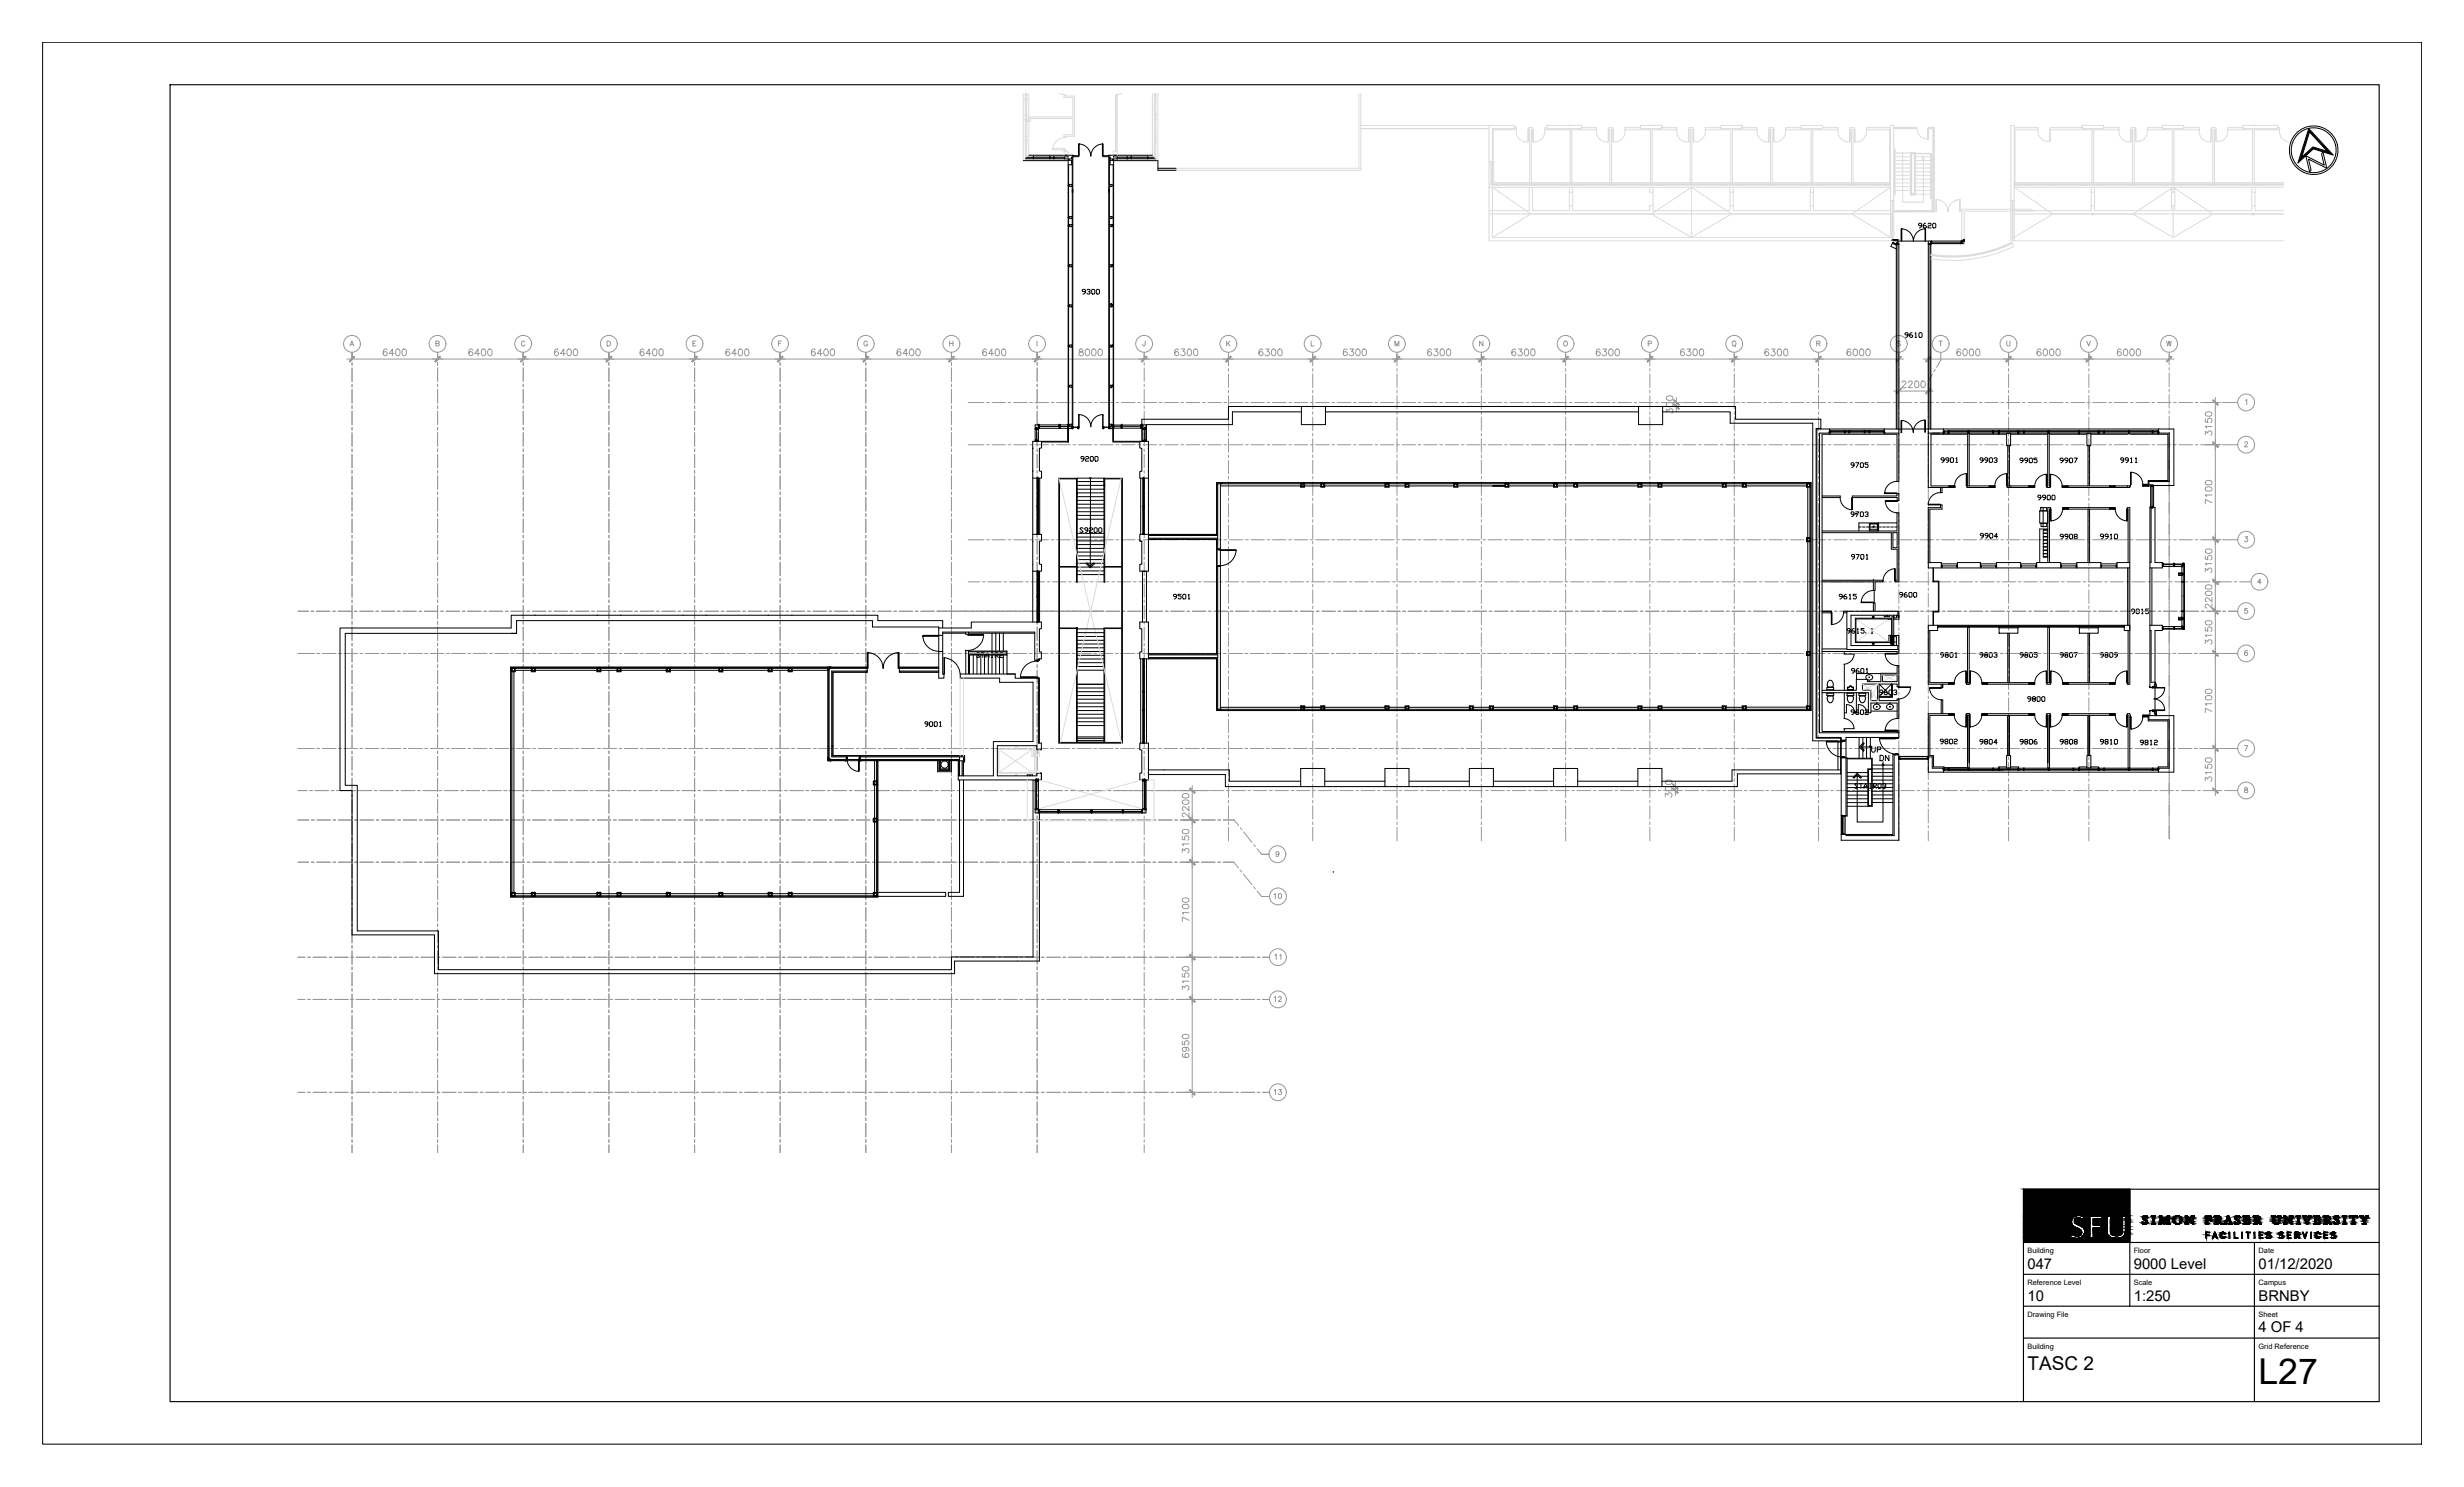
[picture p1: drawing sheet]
<svg xmlns="http://www.w3.org/2000/svg" width="737mm" height="444mm" viewBox="0 0 737 444" stroke-linecap="round" stroke-linejoin="round" font-family="sans-serif">
<defs><g id="words">
<text font-size="10.6" x="675.2" y="413.7">L27</text>
<text font-size="5.7" x="606.1" y="409.5">TASC 2</text>
<g font-size="4.4">
<text x="606.1" y="379.2">047</text>
<text x="637.9" y="379.2">9000 Level</text>
<text x="675.2" y="379.2">01/12/2020</text>
<text x="606.1" y="388.8">10</text>
<text x="637.9" y="388.8">1:250</text>
<text x="675.2" y="388.8">BRNBY</text>
<text x="675.2" y="398.1">4 OF 4</text>
</g>
<g font-size="2.2">
<text x="606.1" y="374.6">Building</text>
<text x="637.9" y="374.6">Floor</text>
<text x="675.2" y="374.6">Date</text>
<text x="606.1" y="384.1">Reference Level</text>
<text x="637.9" y="384.1">Scale</text>
<text x="675.2" y="384.1">Campus</text>
<text x="606.1" y="393.6">Drawing File</text>
<text x="675.2" y="393.6">Sheet</text>
<text x="606.1" y="403.2">Building</text>
<text x="675.2" y="403.2">Grid Reference</text>
</g>
</g></defs>
<!-- layer: FP047_9 Data|RM$TXT -->
<g fill="none" stroke="#000" stroke-width=".3">
<path d="M574.5 67.5h-.7l-.3-.3 .3-.5h.5l.2 .3v.7l-.7 .4M575.6 66.7l-.7 .5v.7l.3 .2 .7-.2-.3-.4h-.7M576.4 67l.2-.3h.4l.3 .3-.3 .5-.6 .2v.4h.9M578 66.7h.4l.3 .3v.9l-.3 .2-.6-.2v-.9zM324.5 87.2h-.7l-.3-.5 .3-.2 .7 .2v.7l-.7 .5M325 86.7l.2-.2 .7 .2v.3l-.5 .2M325.6 87.2l.3 .2-.3 .5h-.4l-.2-.3M326.3 86.7l.3-.2 .7 .2v.9l-.3 .3h-.4l-.3-.3zM327.7 86.7l.3-.2 .7 .2v.9l-.3 .3h-.4l-.3-.3zM571.6 99.5l-.7 .4v.7l.2 .3h.5l.2-.3-.2-.5h-.7M572.5 99.7l.2-.2v1.4M573.7 99.7l.2-.2 .7 .2v.9l-.2 .3h-.5l-.2-.3z"/>
<path d="M570.4 100.1h-.7l-.2-.4 .2-.2 .7 .2v.7l-.7 .5M572.5 100.9h.5M324.1 137.1h-.8l-.2-.4 .2-.2 .8 .2v.7l-.8 .5M324.5 136.7l.2-.2 .8 .2-.3 .4h-.5l-.2 .3v.5h1M325.9 136.7l.2-.2 .8 .2v.9l-.3 .3h-.5l-.2-.3zM327.3 136.7l.2-.2 .8 .2v.9l-.3 .3h-.5l-.2-.3zM554.3 139h-.7l-.3-.2 .3-.5h.4l.3 .3v.6l-.7 .5M554.7 138.3h1l-.8 1.4M556.3 138.3h.5l.3 .3v.9l-.3 .2-.7-.2v-.9zM558.5 138.3h-1v.5h.7l.3 .2-.3 .7-.7-.2M581.2 137.6h-.7l-.2-.3 .2-.5h.5l.2 .3v.7l-.7 .4M582.6 137.6h-.7l-.2-.3 .2-.5h.5l.2 .3v.7l-.7 .4"/>
<path d="M583.1 137.1l.2-.3h.5l.2 .3v.9l-.2 .2-.7-.2zM584.7 137.1l.3-.3v1.4M584.7 138.2h.5M592.8 137.6h-.7l-.2-.3 .2-.5h.5l.2 .3v.7l-.7 .4M594.2 137.6h-.7l-.2-.3 .2-.5h.5l.2 .3v.7l-.7 .4M594.9 136.8h.5l.2 .3v.9l-.2 .2-.7-.2v-.9zM596.1 137.1l.2-.3h.5l.2 .5-.4 .3M596.8 137.6l.2 .2-.2 .4-.7-.2M604.8 137.6h-.7l-.3-.2 .3-.5h.5l.2 .3v.7l-.7 .4M606.2 137.6h-.7l-.3-.2 .3-.5h.5l.2 .3v.7l-.7 .4M606.6 137.2l.3-.3h.5l.2 .3v.9l-.2 .2-.8-.2zM609 136.9h-1v.5h.8l.2 .2-.2 .7-.8-.2"/>
<path d="M616.8 137.6h-.7l-.3-.2 .3-.5h.4l.3 .3v.7l-.7 .4M618.2 137.6h-.7l-.3-.2 .3-.5h.4l.3 .3v.7l-.7 .4M618.9 136.9h.4l.3 .3v.9l-.3 .2-.6-.2v-.9zM620.1 136.9h.9l-.7 1.4M634.9 137.6h-.7l-.3-.3 .3-.5h.4l.3 .3v.7l-.7 .5M636.3 137.6h-.7l-.3-.3 .3-.5h.4l.3 .3v.7l-.7 .5M636.9 137.1l.3-.3v1.5M636.9 138.3h.5M638.3 137.1l.3-.3v1.5M638.3 138.3h.6M323.8 158l-.2-.3h-.5l-.3 .3 1 .9-.2 .2-.8-.2M325.2 158.5h-.7l-.2-.3 .2-.5h.5l.2 .3v.7l-.7 .4"/>
<path d="M325.7 158l.2-.3h.4l.3 .3-.3 .5-.6 .2v.4h.9M327.3 157.7h.4l.3 .3v.9l-.3 .2-.6-.2v-.9zM328.7 157.7h.4l.3 .3v.9l-.3 .2-.6-.2v-.9zM554.3 153.7h-.7l-.3-.2 .3-.5h.4l.3 .3v.6l-.7 .5M554.7 153h1l-.8 1.4M556.3 153h.5l.3 .3v.9l-.3 .2-.7-.2v-.9zM557.5 153.3l.3-.3h.4l.3 .5-.5 .2M558.2 153.7l.3 .2-.3 .5-.7-.2M594.8 159.7l.2-.3h.5l.2 .3v.9l-.2 .2-.7-.2zM610.1 148.7h-.7l-.2-.2 .2-.5h.5l.2 .3v.6l-.7 .5M611.5 148.7h-.7l-.2-.2 .2-.5h.5l.2 .3v.6l-.7 .5M612.2 148h.5l.2 .3v.9l-.2 .2-.7-.2v-.9z"/>
<path d="M613.6 148h.5l.2 .3v.9l-.2 .2-.7-.2v-.9zM618.7 159.9l.2-.2 .7 .2v.9l-.2 .3h-.5l-.2-.3zM630.9 159.9l.2-.2v1.4M632.3 159.7h.5l.2 .2v.9l-.2 .3h-.5l-.2-.3v-.9zM351.7 178.3h-.7l-.2-.4 .2-.3 .7 .3v.7l-.7 .4M353.1 177.6h-.9v.5h.7l.2 .7-.2 .2h-.5l-.2-.2M353.6 177.9l.2-.3 .7 .3v.9l-.2 .2h-.5l-.2-.2zM355.2 177.9l.2-.3v1.4M355.2 179h.5M550.8 178.3h-.8l-.2-.2 .2-.5 .8 .3v.7l-.8 .4M551.9 177.6l-.7 .5v.7l.2 .2h.5l.3-.4-.3-.3h-.7M552.8 177.9l.3-.3v1.4"/>
<path d="M552.8 179h.5M554.4 166.4h-.7l-.2-.4 .2-.3 .7 .3v.7l-.7 .4M554.9 165.7h.9l-.7 1.4M554.9 177.6h-.9v.5h.7l.2 .2v.5l-.2 .2h-.5l-.2-.2M556.3 166l.2-.3 .7 .3v.9l-.2 .2h-.5l-.2-.2zM557.9 166l.3-.3v1.4M557.9 167.1h.5M568.8 177.8h-.7l-.2-.5 .2-.2 .7 .2v.7l-.7 .5M569.9 177.1l-.6 .5v.6l.2 .3h.4l.3-.5-.3-.2h-.6M570.7 177.3l.2-.2 .7 .2v.9l-.2 .3h-.5l-.2-.3zM572.1 177.3l.2-.2 .7 .2v.9l-.2 .3h-.5l-.2-.3zM592.9 160.2h-.7l-.2-.3 .2-.5h.5l.2 .3v.7l-.7 .4"/>
<path d="M594.3 160.2h-.7l-.2-.3 .2-.5h.5l.2 .3v.7l-.7 .4M597.1 160.4h-.9l.7-1v1.4M616.8 160.4h-.7l-.2-.5 .2-.2 .7 .2v.7l-.7 .5M618.2 160.4h-.7l-.2-.5 .2-.2 .7 .2v.7l-.7 .5M620.3 160.4l-.2-.5 .7-.2 .2 .5-.9 .4 .2 .5h.5l.2-.3-.2-.4M628.8 160.4h-.7l-.2-.2 .2-.5h.5l.2 .2v.7l-.7 .5M630.2 160.4h-.7l-.2-.2 .2-.5h.5l.2 .2v.7l-.7 .5M630.9 161.1h.5M292.9 195.4l-.3-.3h-.5l-.2 .3 1 .9-.3 .2-.7-.2M293.3 195.1h1M293.8 195.1v1.4M294.7 196.5l.5-1.4 .5 1.4"/>
<path d="M294.7 196.1h1M296.3 195.1h.5M296.3 196.5h.5M296.6 195.1v1.4M297.5 195.8h.7l.3-.4-.3-.3h-.7v1.4M297.7 195.8l.8 .7M298.9 195.4l.3-.3h.4l.2 .3-.2 .4-.7 .3v.4h.9M553.1 188.6h-.7l-.2-.2 .2-.5h.5l.2 .2v.7l-.7 .5M554.3 187.9l-.7 .5v.7l.7 .2 .2-.2-.2-.5h-.7M555.2 188.1l.2-.2v1.4M555.2 189.3h.5M555.6 199.8l-.7 .5v.7l.7 .2 .2-.2-.2-.5h-.7"/>
<path d="M557.3 187.9h-1v.5h.8l.2 .2-.2 .7-.8-.2M557.8 189.1v.2M559.4 188.1l.2-.2v1.4M559.4 189.3h.5M581 195.8h-.7l-.2-.5 .2-.2 .7 .2v.7l-.7 .5M581.7 195.8l-.2-.2 .2-.5 .8 .2-.3 .5h-.5l-.2 .2 .2 .5h.5l.3-.3-.3-.4M582.9 195.3l.2-.2 .8 .2v.9l-.3 .3h-.5l-.2-.3zM584.5 195.3l.3-.2v1.4M584.5 196.5h.5M592.8 195.8h-.7l-.2-.5 .2-.2 .7 .2v.7l-.7 .5M593.5 195.8l-.2-.2 .2-.5 .7 .2-.2 .5h-.5l-.2 .2 .2 .5h.5l.2-.3-.2-.4M594.7 195.3l.2-.2 .7 .2v.9l-.2 .3h-.5l-.2-.3z"/>
<path d="M596.1 195.3l.2-.2 .7 .2v.3l-.4 .2M596.8 195.8l.2 .2-.2 .5h-.5l-.2-.3M604.8 195.8h-.7l-.2-.5 .2-.2 .7 .2v.7l-.7 .5M605.5 195.8l-.2-.2 .2-.5 .7 .2-.2 .5h-.5l-.2 .2 .2 .5h.5l.2-.3-.2-.4M606.7 195.3l.2-.2 .7 .2v.9l-.2 .3h-.5l-.2-.3zM609 195.1h-.9v.5h.7l.2 .2v.4l-.2 .3h-.5l-.2-.3M616.8 195.8h-.7l-.2-.5 .2-.2 .7 .2v.7l-.7 .5M617.5 195.8l-.2-.2 .2-.5 .7 .2-.2 .5h-.5l-.2 .2 .2 .5h.5l.2-.3-.2-.4M618.7 195.3l.2-.2 .7 .2v.9l-.2 .3h-.5l-.2-.3zM620.1 195.1h.9l-.7 1.4M628.8 195.8h-.7l-.2-.2 .2-.5 .7 .2v.7l-.7 .5M629.5 195.8l-.2-.2 .2-.5 .7 .2-.2 .5h-.5l-.2 .2 .2 .5h.5l.2-.3-.2-.4"/>
<path d="M630.7 195.3l.2-.2 .7 .2v.9l-.2 .3h-.5l-.2-.3zM633 195.8h-.7l-.2-.5 .2-.2 .7 .2v.7l-.7 .5M638.1 182.8h-.7l-.2-.3 .2-.5h.5l.2 .3v.7l-.7 .4M638.8 182h.5l.2 .3v.9l-.2 .2-.7-.2v-.9zM640.2 182.3l.3-.3v1.4M640.2 183.4h.5M642.3 182h-.9v.5h.7l.2 .3v.4l-.2 .2-.7-.2M277.4 216.4h-.7l-.2-.4 .2-.3 .7 .3v.7l-.7 .4M278.1 215.7l.7 .3v.9l-.2 .2h-.5l-.2-.2v-.9zM279.3 216l.2-.3 .7 .3v.9l-.2 .2h-.5l-.2-.2zM280.9 216l.2-.3v1.4M280.9 217.1h.4"/>
<path d="M554.3 212.9h-.7l-.2-.2 .2-.5 .7 .2v.7l-.7 .5M554.4 200.5h-.7l-.2-.2 .2-.5h.5l.2 .3v.7l-.7 .4M555.5 212.2l-.7 .5v.6l.2 .3h.5l.2-.5-.2-.2h-.7M556.2 212.4l.2-.2 .7 .2v.9l-.2 .3h-.5l-.2-.3zM556.3 200.1l.2-.3h.5l.2 .3v.9l-.2 .2-.7-.2zM557.6 212.4l.2-.2 .7 .2-.3 .5h-.4l-.2 .2v.5h.9M557.9 200.1l.3-.3v1.4M557.9 201.2h.5M562.8 207h-.7l-.2-.3 .2-.4h.5l.2 .2v.7l-.7 .5M564 206.3l-.7 .4v.7l.7 .3 .2-.3-.2-.4h-.7M564.7 206.5l.2-.2h.5l.2 .2v.9l-.2 .3-.7-.3zM566.1 206.5l.2-.2h.5l.2 .4-.5 .3"/>
<path d="M566.8 207l.2 .2-.2 .5-.7-.3M607.1 208.9h-.7l-.2-.2 .2-.4 .7 .2v.7l-.7 .4M607.8 208.9l-.2-.4 .7-.2 .2 .4-.9 .5 .2 .4h.5l.2-.2-.2-.5M609 208.5l.2-.2 .7 .2v.9l-.2 .2h-.5l-.2-.2zM610.4 208.5l.2-.2 .7 .2v.9l-.2 .2h-.5l-.2-.2zM555.4 234.5l-.3-.3-.7 .3 1 .9-.3 .2-.7-.2M555.8 234.2h1M556.3 234.2v1.4M557.2 235.6l.5-1.4 .5 1.4M557.2 235.2h1M558.9 234.2h.5M558.9 235.6h.5"/>
<path d="M559.1 234.2v1.4M560 235h.7l.3-.5-.3-.3h-.7v1.4M560.3 235l.7 .6M561.4 234.5l.3-.3 .7 .3v.9l-.3 .2-.7-.2zM562.8 234.5l.3-.3 .7 .3-.3 .5h-.2M563.5 235l.3 .2-.3 .4-.7-.2M580.9 221.6h-.7l-.2-.4 .2-.2 .7 .2v.7l-.7 .4M581.6 221.6l-.2-.2 .2-.4 .7 .2-.2 .4h-.5l-.2 .3 .2 .4h.5l.2-.2-.2-.5M583 221l.7 .2v.9l-.2 .2h-.5l-.2-.2v-.9zM584.2 221.2l.2-.2 .7 .2-.2 .4h-.5l-.2 .3v.4h.9M592.8 221.7h-.7l-.2-.5 .2-.2 .7 .2v.8l-.7 .4M593.5 221.7l-.2-.2 .2-.5 .7 .2-.2 .5h-.5l-.2 .3 .2 .4h.5l.2-.2-.2-.5"/>
<path d="M594.7 221.2l.2-.2 .7 .2v1l-.2 .2h-.5l-.2-.2zM597 222h-.9l.7-1v1.4M604.8 221.7h-.7l-.2-.5 .2-.2 .7 .2v.8l-.7 .4M605.5 221.7l-.2-.2 .2-.5 .7 .2-.2 .5h-.5l-.2 .3 .2 .4h.5l.2-.2-.2-.5M606.7 221.2l.2-.2 .7 .2v1l-.2 .2h-.5l-.2-.2zM608.8 221l-.7 .5v.7l.2 .2h.5l.2-.4-.2-.3h-.7M616.8 221.7h-.7l-.2-.5 .2-.2 .7 .2v.8l-.7 .4M617.5 221.7l-.2-.2 .2-.5 .7 .2-.2 .5h-.5l-.2 .3 .2 .4h.5l.2-.2-.2-.5M618.7 221.2l.2-.2 .7 .2v1l-.2 .2h-.5l-.2-.2zM620.3 221.7l-.2-.5 .7-.2 .2 .5-.9 .5 .2 .4h.5l.2-.2-.2-.5M628.8 221.7h-.7l-.2-.2 .2-.5 .7 .2v.8l-.7 .4M629.5 221.7l-.2-.2 .2-.5 .7 .2-.2 .5h-.5l-.2 .3 .2 .4h.5l.2-.2-.2-.5"/>
<path d="M630.9 221.2l.2-.2v1.4M630.9 222.4h.5M632.1 221.2l.2-.2 .7 .2v1l-.2 .2h-.5l-.2-.2zM640.8 221.9h-.8l-.2-.2 .2-.5 .8 .3v.7l-.8 .4M641.4 221.9l-.2-.2 .2-.5 .8 .3-.3 .4h-.5l-.2 .3 .2 .4h.5l.3-.2-.3-.5M642.8 221.5l.3-.3v1.4M642.8 222.6h.5M644 221.5l.2-.3 .7 .3-.2 .4h-.5l-.2 .3v.4h.9"/>
</g>
<!-- layer: FP047_9|SGRID -->
<g fill="none" stroke="#989898" stroke-width=".3">
<path d="M104.6 103.4l.6-1.4 .5 1.4M104.8 103h.7M130.3 102.7l.9-.2v-.4l-.9-.1v1.4l.9-.1v-.5l-.3-.1M156.9 102.3a.61 .61 0 0 0-.8-.3 .61 .61 0 0 0-.2 .9 .55 .55 0 0 0 .4 .5 .55 .55 0 0 0 .6-.3M181.5 102h.5a.79 .79 0 0 1 .5 .7 .79 .79 0 0 1-.5 .7h-.5zM207.1 102.7h.6M208.1 102h-1v1.4h1M232.7 102.7h.6M233.6 102h-.9v1.4M259.3 102.3a.61 .61 0 0 0-.8-.3 .61 .61 0 0 0-.2 .9 .53 .53 0 0 0 .5 .5 .53 .53 0 0 0 .5-.5h-.3M283.9 102.7h1M283.9 102v1.4"/>
<path d="M284.9 102v1.4M310 102v1.4M342.3 102l-.1 1.4h-.4l-.2-.4M366.7 102v1.4M367.1 102.6l.6 .8M367.7 102l-1 1M392 102v1.4h.8M417 103.4v-1.4l.6 1.4 .6-1.4v1.4M443.3 102v1.4l-1-1.4v1.4M492.7 102.8l.9-.1v-.6l-.9-.1v1.4M518.5 103.2l.4 .4M543.1 102.7l.9-.2v-.4l-.9-.1v1.4"/>
<path d="M543.6 102.7l.5 .7M568.1 102.2l-.4-.2-.6 .2 .1 .3 .9 .5-.2 .4-.8-.2M579.6 102h1M580.1 102v1.4M599.9 102v1l.4 .4 .5-.2 .1-1.2M623.8 102l.6 1.4 .6-1.4M647.7 102l.3 1.4 .4-1.4 .4 1.4 .3-1.4M671.3 119.7l.4-.3v1.6M671 132.4l.3-.3 .5 .1v.4l-.8 1h1M671.1 160.5h.8l-.5 .6a.49 .49 0 0 1 .5 .4 .49 .49 0 0 1-.3 .5 .49 .49 0 0 1-.6-.3M676 174h-1.1l.7-.9v1.5M671.8 181.9h-.7l-.1 .6a.52 .52 0 0 1 .8 0 .52 .52 0 0 1 0 .7 .52 .52 0 0 1-.8-.1"/>
<path d="M671.9 194.7l-.1-.2a.68 .68 0 0 0-.8 .7 .68 .68 0 0 0 .7 .7 .47 .47 0 0 0 0-.8 .47 .47 0 0 0-.7 .4M671 222.9h1l-.8 1.5M671.1 235.6v.4l.9 .5a.51 .51 0 0 1-.4 .5 .51 .51 0 0 1-.6-.3v-.4l.9-.5-.3-.3zM382.3 255a.47 .47 0 0 1-.6 .4 .47 .47 0 0 1-.2-.7 .47 .47 0 0 1 .7 0l.1 .3a.69 .69 0 0 1-.5 1l-.3-.2M380.9 267.4l.4-.3v1.5M382.4 267.2l.2-.1a.71 .71 0 0 1 .5 .8 .71 .71 0 0 1-.7 .6l-.3-.5zM380.9 298.2l.4-.3v1.5M381.1 285.6l.4-.3v1.5M382.2 298.2l.3-.3 .5 .1-.1 .7-.8 .7h1M382.6 285.6l.3-.3v1.5M380.9 326l.4-.3v1.5M382.3 325.7h.8l-.4 .5a.51 .51 0 0 1 .3 .8 .51 .51 0 0 1-.9-.1"/>
<circle cx="105.2" cy="102.8" r="2.52"/>
<circle cx="130.8" cy="102.8" r="2.52"/>
<circle cx="156.4" cy="102.8" r="2.52"/>
<circle cx="182" cy="102.8" r="2.52"/>
<circle cx="207.6" cy="102.8" r="2.52"/>
<circle cx="233.2" cy="102.8" r="2.52"/>
<circle cx="258.8" cy="102.8" r="2.52"/>
<circle cx="284.4" cy="102.8" r="2.52"/>
<circle cx="310" cy="102.8" r="2.52"/>
<circle cx="342" cy="102.8" r="2.52"/>
<circle cx="367.2" cy="102.8" r="2.52"/>
<circle cx="392.4" cy="102.8" r="2.52"/>
<circle cx="417.6" cy="102.8" r="2.52"/>
<circle cx="442.8" cy="102.8" r="2.52"/>
<circle cx="468" cy="102.6" r=".69"/>
<circle cx="468" cy="102.8" r="2.52"/>
<circle cx="493.2" cy="102.8" r="2.52"/>
<circle cx="518.4" cy="102.6" r=".68"/>
<circle cx="518.4" cy="102.8" r="2.52"/>
<circle cx="543.6" cy="102.8" r="2.52"/>
<circle cx="567.6" cy="102.8" r="2.52"/>
<circle cx="580.2" cy="102.8" r="2.52"/>
<circle cx="600.4" cy="102.8" r="2.52"/>
<circle cx="624.4" cy="102.8" r="2.52"/>
<circle cx="648.4" cy="102.8" r="2.52"/>
<circle cx="671.5" cy="120.3" r="2.52"/>
<circle cx="671.5" cy="132.9" r="2.52"/>
<circle cx="671.5" cy="161.3" r="2.52"/>
<circle cx="675.4" cy="173.9" r="2.52"/>
<circle cx="671.5" cy="195.3" r="2.52"/>
<circle cx="671.5" cy="182.7" r="2.52"/>
<circle cx="671.5" cy="223.7" r="2.52"/>
<circle cx="671.5" cy="236.3" r="2.52"/>
<circle cx="381.9" cy="255.3" r="2.52"/>
<circle cx="382" cy="268" r="2.52"/>
<circle cx="382" cy="298.7" r="2.52"/>
<circle cx="382" cy="286.1" r="2.52"/>
<circle cx="382" cy="326.5" r="2.52"/>
</g>
<!-- layer: FP047_9|SGR -->
<g fill="none" stroke="#989898" stroke-width=".3">
<path d="M105.2 105.3v2.3M105.2 108.4v.8M105.2 110v4.1M105.2 114.9v.8M105.2 116.5v4M130.8 105.3v2.3M130.8 108.4v.8M130.8 110v4M130.8 114.8v.8M130.8 116.4v4.1M156.4 105.3v2.3M156.4 108.4v.8"/>
<path d="M156.4 110v4M156.4 114.8v.8M156.4 116.4v4.1M182 105.3v2.3M182 108.4v.8M182 110v4M182 114.8v.8M182 116.4v4.1M207.6 105.3v2.3M207.6 108.4v.8M207.6 110v4M207.6 114.8v.8"/>
<path d="M207.6 116.4v4.1M233.2 105.3v2.3M233.2 108.4v.8M233.2 110v4M233.2 114.8v.8M233.2 116.4v4.1M258.8 105.3v2.3M258.8 108.4v.8M258.8 110v4M258.8 114.8v.8M258.8 116.4v4.1M284.4 105.3v2.3"/>
<path d="M284.4 108.4v.8M284.4 110v4M284.4 114.8v.8M284.4 116.4v4.1M310 105.3v2.3M310 108.4v.8M310 110v4M310 114.8v.8M310 116.4v4.1M342.1 105.3v2.3M342.1 108.4v.8M342.1 110v4"/>
<path d="M342.1 114.8v.8M342.1 116.4v4.1M367.2 105.3v4.1M367.2 110.2v.8M367.2 111.8v4M367.2 116.6v.8M367.2 118.3v4M392.4 105.3v4.1M392.4 110.2v.8M392.4 111.8v4M392.4 116.6v.8M392.4 118.3v4"/>
<path d="M417.6 105.3v4.1M417.6 110.2v.8M417.6 111.8v4M417.6 116.6v.8M417.6 118.3v4M442.8 105.3v4.1M442.8 110.2v.8M442.8 111.8v4M442.8 116.6v.8M442.8 118.3v4M468 105.3v4.1M468 110.2v.8"/>
<path d="M468 111.8v4M468 116.6v.8M468 118.3v4M493.2 105.3v4.1M493.2 110.2v.8M493.2 111.8v4M493.2 116.6v.8M493.2 118.3v4M518.5 105.3v4.1M518.5 110.2v.8M518.5 111.8v4M518.5 116.6v.8"/>
<path d="M518.5 118.3v4M543.6 105.3v4.1M543.6 110.2v.8M543.6 111.8v4M543.6 116.6v.8M543.6 118.3v4M567.6 105.3v4.1M567.6 110.2v.8M567.6 111.8v4M567.6 116.6v.8M567.6 118.3v4M576.5 117.7v.8"/>
<path d="M576.5 119.3v4.1M577.7 111.9l-1.2 2v3M578.5 110.5l-.4 .6M580.2 105.3v2.4l-1.2 2.1M600.5 105.3v4.1M600.5 110.2v.8M600.5 111.8v4M600.5 116.6v.8M600.5 118.3v4M624.5 105.3v4.1M624.5 110.2v.8M624.5 111.8v4"/>
<path d="M624.5 116.6v.8M624.5 118.3v4M648.5 105.3v3.8M648.5 109.9v.8M648.5 111.5v4M648.5 116.3v.9M648.5 118v4M105.2 121.3v.8M105.2 122.9v4.1M105.2 127.8v.8M105.2 129.4v4M105.2 134.2v.8"/>
<path d="M105.2 135.8v4M130.8 121.3v.8M130.8 122.9v4M130.8 127.7v.8M130.8 129.3v4.1M130.8 134.2v.8M130.8 135.8v4M156.4 121.3v.8M156.4 122.9v4M156.4 127.7v.8M156.4 129.3v4.1M156.4 134.2v.8"/>
<path d="M156.4 135.8v4M182 121.3v.8M182 122.9v4M182 127.7v.8M182 129.3v4.1M182 134.2v.8M182 135.8v4M207.6 121.3v.8M207.6 122.9v4M207.6 127.7v.8M207.6 129.3v4.1M207.6 134.2v.8"/>
<path d="M207.6 135.8v4M233.2 121.3v.8M233.2 122.9v4M233.2 127.7v.8M233.2 129.3v4.1M233.2 134.2v.8M233.2 135.8v4M258.8 121.3v.8M258.8 122.9v4M258.8 127.7v.8M258.8 129.3v4.1M258.8 134.2v.8"/>
<path d="M258.8 135.8v4M284.4 121.3v.8M284.4 122.9v4M284.4 127.7v.8M284.4 129.3v4.1M284.4 134.2v.8M284.4 135.8v4M289.4 120.3h4.7M289.4 132.9h4.7M294.9 120.3h.8M294.9 132.9h.8M296.5 120.3h4.1"/>
<path d="M296.5 132.9h4.1M301.4 120.3h.8M301.4 132.9h.8M303 120.3h4M303 132.9h4M307.8 120.3h.9M307.8 132.9h.9M309.5 120.3h4M309.5 132.9h4M310 121.3v.8M310 122.9v4M310 127.7v.8"/>
<path d="M310 129.3v4.1M310 134.2v.8M310 135.8v4M314.3 120.3h.8M314.3 132.9h.8M315.9 120.3h4.1M315.9 132.9h4.1M320.8 120.3h.8M320.8 132.9h.8M322.4 120.3h4M322.4 132.9h4M327.2 120.3h.8"/>
<path d="M327.2 132.9h.8M328.8 120.3h4M328.8 132.9h4M333.6 120.3h.8M333.6 132.9h.8M335.3 120.3h4M335.3 132.9h4M340.1 120.3h.8M340.1 132.9h.8M341.7 120.3h4M341.7 132.9h4M342.1 121.3v.8"/>
<path d="M342.1 122.9v4M342.1 127.7v.8M342.1 129.3v4.1M342.1 134.2v.8M342.1 135.8v4M346.5 120.3h.8M346.5 132.9h.8M348.1 120.3h4.1M348.1 132.9h4.1M353 120.3h.8M353 132.9h.8M354.6 120.3h4"/>
<path d="M354.6 132.9h4M359.5 120.3h.8M359.5 132.9h.8M361.1 120.3h4M361.1 132.9h4M365.9 120.3h.8M365.9 132.9h.8M367.2 123.1v.8M367.2 124.7v4M367.2 129.5v.9M367.2 131.2v4M367.2 136v.8"/>
<path d="M367.2 137.6v4M367.5 120.3h4.1M367.5 132.9h4.1M372.4 120.3h.8M372.4 132.9h.8M374 120.3h4M374 132.9h4M378.8 120.3h.8M378.8 132.9h.8M380.4 120.3h4.1M380.4 132.9h4.1M385.3 120.3h.8"/>
<path d="M385.3 132.9h.8M386.9 120.3h4M386.9 132.9h4M391.7 120.3h.8M391.7 132.9h.8M392.4 123.1v.8M392.4 124.7v4M392.4 129.5v.9M392.4 131.2v4M392.4 136v.8M392.4 137.6v4M393.3 120.3h4"/>
<path d="M393.3 132.9h4M398.1 120.3h.9M398.1 132.9h.9M399.8 120.3h4M399.8 132.9h4M404.6 120.3h.8M404.6 132.9h.8M406.2 120.3h4.1M406.2 132.9h4.1M411.1 120.3h.8M411.1 132.9h.8M412.7 120.3h4"/>
<path d="M412.7 132.9h4M417.5 120.3h.8M417.5 132.9h.8M417.6 123.1v.8M417.6 124.7v4M417.6 129.5v.9M417.6 131.2v4M417.6 136v.8M417.6 137.6v4M419.1 120.3h4.1M419.1 132.9h4.1M424 120.3h.8"/>
<path d="M424 132.9h.8M425.6 120.3h4M425.6 132.9h4M430.4 120.3h.8M430.4 132.9h.8M432.1 120.3h4M432.1 132.9h4M436.9 120.3h.8M436.9 132.9h.8M438.5 120.3h4M438.5 132.9h4M442.8 123.1v.8"/>
<path d="M442.8 124.7v4M442.8 129.5v.9M442.8 131.2v4M442.8 136v.8M442.8 137.6v4M443.3 120.3h.8M443.3 132.9h.8M444.9 120.3h4.1M444.9 132.9h4.1M449.8 120.3h.8M449.8 132.9h.8M451.4 120.3h4"/>
<path d="M451.4 132.9h4M456.2 120.3h.8M456.2 132.9h.8M457.8 120.3h4.1M457.8 132.9h4.1M462.7 120.3h.8M462.7 132.9h.8M464.3 120.3h4M464.3 132.9h4M468 123.1v.8M468 124.7v4M468 129.5v.9"/>
<path d="M468 131.2v4M468 136v.8M468 137.6v4M469.1 120.3h.8M469.1 132.9h.8M470.7 120.3h4.1M470.7 132.9h4.1M475.6 120.3h.8M475.6 132.9h.8M477.2 120.3h4M477.2 132.9h4M482 120.3h.9"/>
<path d="M482 132.9h.9M483.7 120.3h4M483.7 132.9h4M488.5 120.3h.8M488.5 132.9h.8M490.1 120.3h4M490.1 132.9h4M493.2 123.1v.8M493.2 124.7v4M493.2 129.5v.9M493.2 131.2v4M493.2 136v.8"/>
<path d="M493.2 137.6v4M495 120.3h.8M495 132.9h.8M496.6 120.3h4M496.6 132.9h4M501.4 120.3h.8M501.4 132.9h.8M503 120.3h4M503 132.9h4M507.8 120.3h.8M507.8 132.9h.8M509.4 120.3h4.1"/>
<path d="M509.4 132.9h4.1M514.3 120.3h.8M514.3 132.9h.8M515.9 120.3h4M515.9 132.9h4M518.5 123.1v.8M518.5 124.7v4M518.5 129.5v.9M518.5 131.2v4M518.5 136v.8M518.5 137.6v4M520.7 120.3h.8"/>
<path d="M520.7 132.9h.8M522.4 120.3h4M522.4 132.9h4M527.2 120.3h.8M527.2 132.9h.8M528.8 120.3h4M528.8 132.9h4M533.7 120.3h.8M533.7 132.9h.8M535.3 120.3h4M535.3 132.9h4M540.1 120.3h.8"/>
<path d="M540.1 132.9h.8M541.7 120.3h4.1M541.7 132.9h4.1M543.6 123.1v.8M543.6 124.7v4M543.6 129.5v.9M543.6 131.2v4M543.6 136v.8M543.6 137.6v4M546.6 120.3h.8M546.6 132.9h.8M548.2 120.3h4"/>
<path d="M548.2 132.9h4M553 120.3h.8M553 132.9h.8M554.6 120.3h4.1M554.6 132.9h4.1M559.5 120.3h.8M559.5 132.9h.8M561.1 120.3h4M561.1 132.9h4M565.9 120.3h.8M565.9 132.9h.8M567.5 120.3h4"/>
<path d="M567.5 132.9h4M567.6 123.1v.8M567.6 124.7v4M567.6 129.5v.9M567.6 131.2v4M567.6 136v.8M567.6 137.6v4M572.3 120.3h.9M572.3 132.9h.9M574 120.3h4M574 132.9h4M576.5 124.2v.8"/>
<path d="M576.5 125.8v4M576.5 130.6v.8M576.5 132.2v4.1M576.5 137.1v.8M576.5 138.7v4M578.8 120.3h.8M578.8 132.9h.8M580.4 120.3h4.1M580.4 132.9h4.1M585.3 120.3h.8M585.3 132.9h.8M586.9 120.3h4"/>
<path d="M586.9 132.9h4M591.7 120.3h.8M591.7 132.9h.8M593.3 120.3h4.1M593.3 132.9h4.1M598.2 120.3h.8M598.2 132.9h.8M599.8 120.3h4M599.8 132.9h4M600.5 123.1v.8M600.5 124.7v4M600.5 129.5v.9"/>
<path d="M600.5 131.2v4M600.5 136v.8M600.5 137.6v4M604.6 120.3h.8M604.6 132.9h.8M606.3 120.3h4M606.3 132.9h4M611.1 120.3h.8M611.1 132.9h.8M612.7 120.3h4M612.7 132.9h4M617.5 120.3h.8"/>
<path d="M617.5 132.9h.8M619.1 120.3h4.1M619.1 132.9h4.1M624 120.3h.8M624 132.9h.8M624.5 123.1v.8M624.5 124.7v4M624.5 129.5v.9M624.5 131.2v4M624.5 136v.8M624.5 137.6v4M625.6 120.3h4"/>
<path d="M625.6 132.9h4M630.4 120.3h.8M630.4 132.9h.8M632 120.3h4.1M632 132.9h4.1M636.9 120.3h.8M636.9 132.9h.8M638.5 120.3h4M638.5 132.9h4M643.3 120.3h.8M643.3 132.9h.8M644.9 120.3h4.1"/>
<path d="M644.9 132.9h4.1M648.5 122.8v.8M648.5 124.4v4M648.5 129.2v121.6M649.8 120.3h.8M649.8 132.9h.8M651.4 120.3h4M651.4 132.9h4M656.3 120.3h.8M656.3 132.9h.8M657.9 120.3h4M657.9 132.9h4"/>
<path d="M662.7 120.3h.8M662.7 132.9h.8M664.3 120.3h4.7M664.3 132.9h4.7M105.2 140.6v.9M105.2 142.3v4M105.2 147.1v.8M105.2 148.7v4.1M105.2 153.6v.8M105.2 155.2v4M130.8 140.6v.8M130.8 142.3v4"/>
<path d="M130.8 147.1v.8M130.8 148.7v4.1M130.8 153.6v.8M130.8 155.2v4M130.8 160v.8M156.4 140.6v.8M156.4 142.3v4M156.4 147.1v.8M156.4 148.7v4.1M156.4 153.6v.8M156.4 155.2v4M156.4 160v.8"/>
<path d="M182 140.6v.8M182 142.3v4M182 147.1v.8M182 148.7v4.1M182 153.6v.8M182 155.2v4M182 160v.8M207.6 140.6v.8M207.6 142.3v4M207.6 147.1v.8M207.6 148.7v4.1M207.6 153.6v.8"/>
<path d="M207.6 155.2v4M207.6 160v.8M233.2 140.6v.8M233.2 142.3v4M233.2 147.1v.8M233.2 148.7v4.1M233.2 153.6v.8M233.2 155.2v4M233.2 160v.8M258.8 140.6v.8M258.8 142.3v4M258.8 147.1v.8"/>
<path d="M258.8 148.7v4.1M258.8 153.6v.8M258.8 155.2v4M258.8 160v.8M284.4 140.6v.8M284.4 142.3v4M284.4 147.1v.8M284.4 148.7v4.1M284.4 153.6v.8M284.4 155.2v4M284.4 160v.8M310 140.6v.8"/>
<path d="M310 142.3v4M310 147.1v.8M310 148.7v4.1M310 153.6v.8M310 155.2v4M310 160v.8M342.1 140.6v.8M342.1 142.3v4M342.1 147.1v.8M342.1 148.7v4.1M342.1 153.6v.8M342.1 155.2v4"/>
<path d="M342.1 160v.8M367.2 142.4v.8M367.2 144v4.1M367.2 148.9v.8M367.2 150.5v4M367.2 155.3v.8M367.2 156.9v4.1M392.4 142.4v.8M392.4 144v4.1M392.4 148.9v.8M392.4 150.5v4M392.4 155.3v.8"/>
<path d="M392.4 156.9v4.1M417.6 142.4v.8M417.6 144v4.1M417.6 148.9v.8M417.6 150.5v4M417.6 155.3v.8M417.6 156.9v4.1M442.8 142.4v.8M442.8 144v4.1M442.8 148.9v.8M442.8 150.5v4M442.8 155.3v.8"/>
<path d="M442.8 156.9v4.1M468 142.4v.8M468 144v4.1M468 148.9v.8M468 150.5v4M468 155.3v.8M468 156.9v4.1M493.2 142.4v.8M493.2 144v4.1M493.2 148.9v.8M493.2 150.5v4M493.2 155.3v.8"/>
<path d="M493.2 156.9v4.1M518.5 142.4v.8M518.5 144v4.1M518.5 148.9v.8M518.5 150.5v4M518.5 155.3v.8M518.5 156.9v4.1M543.6 142.4v.8M543.6 144v4.1M543.6 148.9v.8M543.6 150.5v4M543.6 155.3v.8"/>
<path d="M543.6 156.9v4.1M567.6 142.4v.8M567.6 144v4.1M567.6 148.9v.8M567.6 150.5v4M567.6 155.3v.8M567.6 156.9v4.1M576.5 143.5v.8M576.5 145.1v4.1M576.5 150v.8M576.5 151.6v4M576.5 156.4v.8"/>
<path d="M576.5 158v4.1M600.5 142.4v.8M600.5 144v4.1M600.5 148.9v.8M600.5 150.5v4M600.5 155.3v.8M600.5 156.9v4.1M624.5 142.4v.8M624.5 144v4.1M624.5 148.9v.8M624.5 150.5v4M624.5 155.3v.8"/>
<path d="M624.5 156.9v4.1M105.2 160v.8M105.2 161.6v4.1M105.2 166.5v.8M105.2 168.1v4M105.2 172.9v.9M105.2 174.6v4M105.2 179.4v.8M130.8 161.6v4.1M130.8 166.5v.8M130.8 168.1v4M130.8 172.9v.8"/>
<path d="M130.8 174.5v4M130.8 179.3v.8M156.4 161.6v4.1M156.4 166.5v.8M156.4 168.1v4M156.4 172.9v.8M156.4 174.5v4M156.4 179.3v.8M182 161.6v4.1M182 166.5v.8M182 168.1v4M182 172.9v.8"/>
<path d="M182 174.5v4M182 179.3v.8M207.6 161.6v4.1M207.6 166.5v.8M207.6 168.1v4M207.6 172.9v.8M207.6 174.5v4M207.6 179.3v.8M233.2 161.6v4.1M233.2 166.5v.8M233.2 168.1v4M233.2 172.9v.8"/>
<path d="M233.2 174.5v4M233.2 179.3v.8M258.8 161.6v4.1M258.8 166.5v.8M258.8 168.1v4M258.8 172.9v.8M258.8 174.5v4M258.8 179.3v.8M284.4 161.6v4.1M284.4 166.5v.8M284.4 168.1v4M284.4 172.9v.8"/>
<path d="M284.4 174.5v4M284.4 179.3v.8M289.4 161.3h4.7M289.4 173.9h3.5M293.7 173.9h.8M294.9 161.3h.8M295.3 173.9h4M296.5 161.3h4.1M300.1 173.9h.8M301.4 161.3h.8M301.8 173.9h4M303 161.3h4"/>
<path d="M306.6 173.9h.8M307.8 161.3h.9M308.2 173.9h4.1M309.5 161.3h4M310 161.6v4.1M310 166.5v.8M310 168.1v4M310 172.9v.8M310 174.5v4M310 179.3v.8M313.1 173.9h.8M314.3 161.3h.8"/>
<path d="M314.7 173.9h4M315.9 161.3h4.1M319.5 173.9h.8M320.8 161.3h.8M321.1 173.9h4.1M322.4 161.3h4M326 173.9h.8M327.2 161.3h.8M327.6 173.9h4M328.8 161.3h4M332.4 173.9h.8M333.6 161.3h.8"/>
<path d="M334 173.9h4.1M335.3 161.3h4M338.9 173.9h.8M340.1 161.3h.8M340.5 173.9h4M341.7 161.3h4M342.1 161.6v4.1M342.1 166.5v.8M342.1 168.1v4M342.1 172.9v.8M342.1 174.5v4M342.1 179.3v.8"/>
<path d="M345.3 173.9h.8M346.5 161.3h.8M346.9 173.9h4M348.1 161.3h4.1M351.7 173.9h.9M353 161.3h.8M353.4 173.9h4M354.6 161.3h4M358.2 173.9h.8M359.5 161.3h.8M359.8 173.9h4.1M361.1 161.3h4"/>
<path d="M364.7 173.9h.8M365.9 161.3h.8M366.3 173.9h4M367.2 161.8v.8M367.2 163.4v4M367.2 168.2v.9M367.2 169.9v4M367.2 174.7v.8M367.2 176.3v4.1M367.5 161.3h4.1M371.1 173.9h.8M372.4 161.3h.8"/>
<path d="M372.7 173.9h4.1M374 161.3h4M377.6 173.9h.8M378.8 161.3h.8M379.2 173.9h4M380.4 161.3h4.1M384 173.9h.8M385.3 161.3h.8M385.7 173.9h4M386.9 161.3h4M390.5 173.9h.8M391.7 161.3h.8"/>
<path d="M392.1 173.9h4M392.4 161.8v.8M392.4 163.4v4M392.4 168.2v.9M392.4 169.9v4M392.4 174.7v.8M392.4 176.3v4.1M393.3 161.3h4M396.9 173.9h.8M398.1 161.3h.9M398.5 173.9h4.1M399.8 161.3h4"/>
<path d="M403.4 173.9h.8M404.6 161.3h.8M405 173.9h4M406.2 161.3h4.1M409.8 173.9h.8M411.1 161.3h.8M411.4 173.9h4.1M412.7 161.3h4M416.3 173.9h.8M417.5 161.3h.8M417.6 161.8v.8M417.6 163.4v4"/>
<path d="M417.6 168.2v.9M417.6 169.9v4M417.6 174.7v.8M417.6 176.3v4.1M417.9 173.9h4M419.1 161.3h4.1M422.7 173.9h.8M424 161.3h.8M424.3 173.9h4.1M425.6 161.3h4M429.2 173.9h.8M430.4 161.3h.8"/>
<path d="M430.8 173.9h4M432.1 161.3h4M435.7 173.9h.8M436.9 161.3h.8M437.3 173.9h4M438.5 161.3h4M442.1 173.9h.8M442.8 161.8v.8M442.8 163.4v4M442.8 168.2v.9M442.8 169.9v4M442.8 174.7v.8"/>
<path d="M442.8 176.3v4.1M443.3 161.3h.8M443.7 173.9h4M444.9 161.3h4.1M448.5 173.9h.9M449.8 161.3h.8M450.2 173.9h4M451.4 161.3h4M455 173.9h.8M456.2 161.3h.8M456.6 173.9h4M457.8 161.3h4.1"/>
<path d="M461.4 173.9h.8M462.7 161.3h.8M463 173.9h4.1M464.3 161.3h4M467.9 173.9h.8M468 161.8v.8M468 163.4v4M468 168.2v.9M468 169.9v4M468 174.7v.8M468 176.3v4.1M469.1 161.3h.8"/>
<path d="M469.5 173.9h4M470.7 161.3h4.1M474.3 173.9h.8M475.6 161.3h.8M476 173.9h4M477.2 161.3h4M480.8 173.9h.8M482 161.3h.9M482.4 173.9h4.1M483.7 161.3h4M487.3 173.9h.8M488.5 161.3h.8"/>
<path d="M488.9 173.9h4M490.1 161.3h4M493.2 161.8v.8M493.2 163.4v4M493.2 168.2v.9M493.2 169.9v4M493.2 174.7v.8M493.2 176.3v4.1M493.7 173.9h.8M495 161.3h.8M495.3 173.9h4.1M496.6 161.3h4"/>
<path d="M500.2 173.9h.8M501.4 161.3h.8M501.8 173.9h4M503 161.3h4M506.6 173.9h.8M507.8 161.3h.8M508.2 173.9h4M509.4 161.3h4.1M513.1 173.9h.8M514.3 161.3h.8M514.7 173.9h4M515.9 161.3h4"/>
<path d="M518.5 161.8v.8M518.5 163.4v4M518.5 168.2v.9M518.5 169.9v4M518.5 174.7v.8M518.5 176.3v4.1M519.5 173.9h.8M520.7 161.3h.8M521.1 173.9h4M522.4 161.3h4M525.9 173.9h.9M527.2 161.3h.8"/>
<path d="M527.6 173.9h4M528.8 161.3h4M532.4 173.9h.8M533.7 161.3h.8M534 173.9h4.1M535.3 161.3h4M538.9 173.9h.8M540.1 161.3h.8M540.5 173.9h4M541.7 161.3h4.1M543.6 161.8v.8M543.6 163.4v4"/>
<path d="M543.6 168.2v.9M543.6 169.9v4M543.6 174.7v.8M543.6 176.3v4.1M545.3 173.9h.8M546.6 161.3h.8M546.9 173.9h4.1M548.2 161.3h4M551.8 173.9h.8M553 161.3h.8M553.4 173.9h4M554.6 161.3h4.1"/>
<path d="M558.2 173.9h.8M559.5 161.3h.8M559.8 173.9h4.1M561.1 161.3h4M564.7 173.9h.8M565.9 161.3h.8M566.3 173.9h4M567.5 161.3h4M567.6 161.8v.8M567.6 163.4v4M567.6 168.2v.9M567.6 169.9v4"/>
<path d="M567.6 174.7v.8M567.6 176.3v4.1M571.1 173.9h.8M572.3 161.3h.9M572.7 173.9h4.1M574 161.3h4M576.5 162.9v.8M576.5 164.5v4M576.5 169.3v.9M576.5 171v4M576.5 175.8v.8M576.5 177.4v4"/>
<path d="M577.6 173.9h.8M578.8 161.3h.8M579.2 173.9h4M580.4 161.3h4.1M584 173.9h.8M585.3 161.3h.8M585.6 173.9h4.1M586.9 161.3h4M590.5 173.9h.8M591.7 161.3h.8M592.1 173.9h4M593.3 161.3h4.1"/>
<path d="M596.9 173.9h.8M598.2 161.3h.8M598.6 173.9h4M599.8 161.3h4M600.5 161.8v.8M600.5 163.4v4M600.5 168.2v.9M600.5 169.9v4M600.5 174.7v.8M600.5 176.3v4.1M603.4 173.9h.8M604.6 161.3h.8"/>
<path d="M605 173.9h4M606.3 161.3h4M609.9 173.9h.8M611.1 161.3h.8M611.5 173.9h4M612.7 161.3h4M616.3 173.9h.8M617.5 161.3h.8M617.9 173.9h4M619.1 161.3h4.1M622.7 173.9h.8M624 161.3h.8"/>
<path d="M624.3 173.9h4.1M624.5 161.8v.8M624.5 163.4v4M624.5 168.2v.9M624.5 169.9v4M624.5 174.7v.8M624.5 176.3v4.1M625.6 161.3h4M629.2 173.9h.8M630.4 161.3h.8M630.8 173.9h4M632 161.3h4.1"/>
<path d="M635.6 173.9h.8M636.9 161.3h.8M637.2 173.9h4.1M638.5 161.3h4M642.1 173.9h.8M643.3 161.3h.8M643.7 173.9h4M644.9 161.3h4.1M648.5 173.9h.9M649.8 161.3h.8M650.2 173.9h4M651.4 161.3h4"/>
<path d="M655 173.9h.8M656.3 161.3h.8M656.6 173.9h4.1M657.9 161.3h4M661.5 173.9h.8M662.7 161.3h.8M663.1 173.9h4M664.3 161.3h4.7M667.9 173.9h.8M669.5 173.9h3.5M89.1 182.7h3.1M89.1 195.3h4.8"/>
<path d="M93 182.7h.8M94.6 182.7h4M94.7 195.3h.8M96.4 195.3h4M99.5 182.7h.8M101.1 182.7h4M101.2 195.3h.8M102.8 195.3h4M105.2 181v4M105.2 185.8v.8M105.2 187.4v4.1M105.2 192.3v.8"/>
<path d="M105.2 193.9v4M105.2 198.7v.8M105.9 182.7h.8M107.5 182.7h4M107.7 195.3h.8M109.3 195.3h4M112.4 182.7h.8M114 182.7h4M114.1 195.3h.8M115.7 195.3h4.1M118.8 182.7h.8M120.4 182.7h4.1"/>
<path d="M120.6 195.3h.8M122.2 195.3h4M125.3 182.7h.8M126.9 182.7h4M127 195.3h.8M128.6 195.3h4.1M130.8 181v4M130.8 185.8v.8M130.8 187.4v4M130.8 192.2v.9M130.8 193.9v4M130.8 198.7v.8"/>
<path d="M131.7 182.7h.8M133.4 182.7h4M133.5 195.3h.8M135.1 195.3h4M138.2 182.7h.8M139.8 182.7h4M139.9 195.3h.8M141.5 195.3h4M144.6 182.7h.8M146.2 182.7h4.1M146.3 195.3h.9M148 195.3h4"/>
<path d="M151.1 182.7h.8M152.7 182.7h4M152.8 195.3h.8M154.4 195.3h4.1M156.4 181v4M156.4 185.8v.8M156.4 187.4v4M156.4 192.2v.9M156.4 193.9v4M156.4 198.7v.8M157.5 182.7h.8M159.1 182.7h4.1"/>
<path d="M159.3 195.3h.8M160.9 195.3h4M164 182.7h.8M165.6 182.7h4M165.7 195.3h.8M167.3 195.3h4.1M170.4 182.7h.8M172 182.7h4.1M172.2 195.3h.8M173.8 195.3h4M176.9 182.7h.8M178.5 182.7h4"/>
<path d="M178.6 195.3h.9M180.3 195.3h4M182 181v4M182 185.8v.8M182 187.4v4M182 192.2v.9M182 193.9v4M182 198.7v.8M183.3 182.7h.9M185 182.7h4M185.1 195.3h.8M186.7 195.3h4"/>
<path d="M189.8 182.7h.8M191.4 182.7h4.1M191.5 195.3h.8M193.1 195.3h4.1M196.3 182.7h.8M197.9 182.7h4M198 195.3h.8M199.6 195.3h4M202.7 182.7h.8M204.3 182.7h4M204.4 195.3h.8M206 195.3h4.1"/>
<path d="M207.6 181v4M207.6 185.8v.8M207.6 187.4v4M207.6 192.2v.9M207.6 193.9v4M207.6 198.7v.8M209.1 182.7h.8M210.7 182.7h4.1M210.9 195.3h.8M212.5 195.3h4M215.6 182.7h.8M217.2 182.7h4"/>
<path d="M217.3 195.3h.8M218.9 195.3h4.1M222 182.7h.8M223.6 182.7h4.1M223.8 195.3h.8M225.4 195.3h4M228.5 182.7h.8M230.1 182.7h4M230.3 195.3h.8M231.9 195.3h4M233.2 181v4M233.2 185.8v.8"/>
<path d="M233.2 187.4v4M233.2 192.2v.9M233.2 193.9v4M233.2 198.7v.8M235 182.7h.8M236.6 182.7h4M236.7 195.3h.8M238.3 195.3h4M241.4 182.7h.8M243 182.7h4.1M243.2 195.3h.8M244.8 195.3h4"/>
<path d="M247.9 182.7h.8M249.5 182.7h4M249.6 195.3h.8M251.2 195.3h4M254.3 182.7h.8M255.9 182.7h4.1M256 195.3h.8M257.6 195.3h4.1M258.8 181v4M258.8 185.8v.8M258.8 187.4v4M258.8 192.2v.9"/>
<path d="M258.8 193.9v4M258.8 198.7v.8M260.8 182.7h.8M262.4 182.7h4M262.5 195.3h.8M264.1 195.3h4M267.2 182.7h.8M268.8 182.7h4M268.9 195.3h.8M270.6 195.3h4M273.6 182.7h.8M275.3 182.7h4"/>
<path d="M275.4 195.3h.8M277 195.3h4.1M280.1 182.7h49.9M281.9 195.3h.8M283.5 195.3h4M284.4 181v4M284.4 185.8v.8M284.4 187.4v4M284.4 192.2v.9M284.4 193.9v4M284.4 198.7v.8M288.3 195.3h.8"/>
<path d="M289.9 195.3h4.1M294.8 195.3h.8M296.4 195.3h4M301.2 195.3h.8M302.8 195.3h4.1M307.7 195.3h.8M309.3 195.3h4M310 181v4M310 185.8v.8M310 187.4v4M310 192.2v.9M310 193.9v4"/>
<path d="M310 198.7v.8M314.1 195.3h.8M315.7 195.3h4M320.5 195.3h.9M322.2 195.3h4M327 195.3h.8M328.6 195.3h4.1M330.7 182.7h4M333.5 195.3h.8M335.1 195.3h4M335.5 182.7h.8M337.1 182.7h4"/>
<path d="M339.9 195.3h.8M341.5 195.3h4.1M341.9 182.7h.8M342.1 181v4M342.1 185.8v.8M342.1 187.4v4M342.1 192.2v.9M342.1 193.9v4M342.1 198.7v.8M343.5 182.7h4.1M346.4 195.3h.8M348 195.3h4"/>
<path d="M348.4 182.7h.8M350 182.7h4M352.8 195.3h.8M354.4 195.3h4.1M354.8 182.7h.8M356.4 182.7h4.1M359.3 195.3h.8M360.9 195.3h4M361.3 182.7h.8M362.9 182.7h4M365.7 195.3h.8M367.2 181.2v.8"/>
<path d="M367.2 182.8v4M367.2 187.6v.8M367.2 189.2v4.1M367.2 194.1v.8M367.2 195.7v4M367.3 195.3h4.1M367.7 182.7h.9M369.4 182.7h4M372.2 195.3h.8M373.8 195.3h4M374.2 182.7h.8M375.8 182.7h4.1"/>
<path d="M378.6 195.3h.8M380.2 195.3h4.1M380.7 182.7h.8M382.3 182.7h4M385.1 195.3h.8M386.7 195.3h4M387.1 182.7h.8M388.7 182.7h4M391.5 195.3h.8M392.4 181.2v.8M392.4 182.8v4M392.4 187.6v.8"/>
<path d="M392.4 189.2v4.1M392.4 194.1v.8M392.4 195.7v4M393.1 195.3h4.1M393.5 182.7h.8M395.2 182.7h4M398 195.3h.8M399.6 195.3h4M400 182.7h.8M401.6 182.7h4M404.5 195.3h.8M406.1 195.3h4"/>
<path d="M406.4 182.7h.8M408.1 182.7h4M410.9 195.3h.8M412.5 195.3h4M412.9 182.7h.8M414.5 182.7h4M417.3 195.3h.8M417.6 181.2v.8M417.6 182.8v4M417.6 187.6v.8M417.6 189.2v4.1M417.6 194.1v.8"/>
<path d="M417.6 195.7v4M419 195.3h4M419.4 182.7h.8M421 182.7h4M423.8 195.3h.8M425.4 195.3h4M425.8 182.7h.8M427.4 182.7h4.1M430.2 195.3h.8M431.8 195.3h4.1M432.3 182.7h.8M433.9 182.7h4"/>
<path d="M436.7 195.3h.8M438.3 195.3h4M438.7 182.7h.8M440.3 182.7h4.1M442.8 181.2v.8M442.8 182.8v4M442.8 187.6v.8M442.8 189.2v4.1M442.8 194.1v.8M442.8 195.7v4M443.1 195.3h.8M444.8 195.3h4"/>
<path d="M445.2 182.7h.8M446.8 182.7h4M449.6 195.3h.8M451.2 195.3h4.1M451.6 182.7h.8M453.2 182.7h4M456.1 195.3h.8M457.7 195.3h4M458 182.7h.9M459.7 182.7h4M462.5 195.3h.8M464.1 195.3h4.1"/>
<path d="M464.5 182.7h.8M466.1 182.7h4.1M468 181.2v.8M468 182.8v4M468 187.6v.8M468 189.2v4.1M468 194.1v.8M468 195.7v4M469 195.3h.8M470.6 195.3h4M471 182.7h.8M472.6 182.7h4"/>
<path d="M475.4 195.3h.8M477 195.3h4M477.4 182.7h.8M479 182.7h4.1M481.8 195.3h.9M483.5 195.3h4M483.9 182.7h.8M485.5 182.7h4M488.3 195.3h.8M489.9 195.3h4M490.3 182.7h.9M492 182.7h4"/>
<path d="M493.2 181.2v.8M493.2 182.8v4M493.2 187.6v.8M493.2 189.2v4.1M493.2 194.1v.8M493.2 195.7v4M494.7 195.3h.9M496.4 195.3h4M496.8 182.7h.8M498.4 182.7h4M501.2 195.3h.8M502.8 195.3h4.1"/>
<path d="M503.2 182.7h.8M504.8 182.7h4.1M507.7 195.3h.8M509.3 195.3h4M509.7 182.7h.8M511.3 182.7h4M514.1 195.3h.8M515.7 195.3h4.1M516.1 182.7h.8M517.7 182.7h4.1M518.5 181.2v.8M518.5 182.8v4"/>
<path d="M518.5 187.6v.8M518.5 189.2v4.1M518.5 194.1v.8M518.5 195.7v4M520.6 195.3h.8M522.2 195.3h4M522.6 182.7h.8M524.2 182.7h4M527 195.3h.8M528.6 195.3h4.1M529 182.7h.8M530.6 182.7h4.1"/>
<path d="M533.5 195.3h.8M535.1 195.3h4M535.5 182.7h.8M537.1 182.7h4M539.9 195.3h.8M541.5 195.3h4M542 182.7h.8M543.6 182.7h4M543.6 181.2v.8M543.6 182.8v4M543.6 187.6v.8M543.6 189.2v4.1"/>
<path d="M543.6 194.1v.8M543.6 195.7v4M546.4 195.3h.8M548 195.3h4M548.4 182.7h.8M550 182.7h4M552.8 195.3h.8M554.4 195.3h4.1M554.9 182.7h.8M556.5 182.7h4M559.3 195.3h.8M560.9 195.3h4"/>
<path d="M561.3 182.7h.8M562.9 182.7h4M565.7 195.3h.8M567.4 195.3h4M567.6 181.2v.8M567.6 182.8v4M567.6 187.6v.8M567.6 189.2v4.1M567.6 194.1v.8M567.6 195.7v4M567.7 182.7h.8M569.3 182.7h4.1"/>
<path d="M572.2 195.3h.8M573.8 195.3h4M574.2 182.7h.8M575.8 182.7h4M576.5 182.3v.8M576.5 183.9v4M576.5 188.7v.8M576.5 190.3v4M576.5 195.1v.8M576.5 196.7v4.1M578.7 195.3h.8M580.3 195.3h4"/>
<path d="M580.6 182.7h.8M582.3 182.7h4M585.1 195.3h.8M586.7 195.3h4M587.1 182.7h.8M588.7 182.7h4.1M591.5 195.3h.8M593.1 195.3h4.1M593.6 182.7h.8M595.2 182.7h4M598 195.3h.8M599.6 195.3h4"/>
<path d="M600 182.7h.8M600.5 181.2v.8M600.5 182.8v4M600.5 187.6v.8M600.5 189.2v4.1M600.5 194.1v.8M600.5 195.7v4M601.6 182.7h4.1M604.4 195.3h.8M606 195.3h4.1M606.5 182.7h.8M608.1 182.7h4"/>
<path d="M610.9 195.3h.8M612.5 195.3h4M612.9 182.7h.8M614.5 182.7h4.1M617.3 195.3h.9M619 195.3h4M619.4 182.7h.8M621 182.7h4M623.8 195.3h.8M624.5 181.2v.8M624.5 182.8v4M624.5 187.6v.8"/>
<path d="M624.5 189.2v4.1M624.5 194.1v.8M624.5 195.7v4M625.4 195.3h4.1M625.8 182.7h.8M627.4 182.7h4M630.3 195.3h.8M631.9 195.3h4M632.2 182.7h.9M633.9 182.7h4M636.7 195.3h.8M638.3 195.3h4.1"/>
<path d="M638.7 182.7h.8M640.3 182.7h4.1M643.2 195.3h.8M644.8 195.3h4M645.2 182.7h.8M646.8 182.7h4M649.6 195.3h.8M651.2 195.3h4M651.6 182.7h.8M653.2 182.7h4.1M656 195.3h.8M657.6 195.3h4.1"/>
<path d="M658.1 182.7h.8M659.7 182.7h4M662.5 195.3h.8M664.1 195.3h4.9M664.5 182.7h.8M666.2 182.7h2.8M105.2 200.3v4.1M105.2 205.2v.8M105.2 206.8v4M105.2 211.6v.8M105.2 213.2v4.1M105.2 218.1v.8"/>
<path d="M105.2 219.7v4M130.8 200.3v4.1M130.8 205.2v.8M130.8 206.8v4M130.8 211.6v.8M130.8 213.2v4.1M130.8 218.1v.8M130.8 219.7v4M156.4 200.3v4.1M156.4 205.2v.8M156.4 206.8v4M156.4 211.6v.8"/>
<path d="M156.4 213.2v4.1M156.4 218.1v.8M156.4 219.7v4M182 200.3v4.1M182 205.2v.8M182 206.8v4M182 211.6v.8M182 213.2v4.1M182 218.1v.8M182 219.7v4M207.6 200.3v4.1M207.6 205.2v.8"/>
<path d="M207.6 206.8v4M207.6 211.6v.8M207.6 213.2v4.1M207.6 218.1v.8M207.6 219.7v4M233.2 200.3v4.1M233.2 205.2v.8M233.2 206.8v4M233.2 211.6v.8M233.2 213.2v4.1M233.2 218.1v.8M233.2 219.7v4"/>
<path d="M258.8 200.3v4.1M258.8 205.2v.8M258.8 206.8v4M258.8 211.6v.8M258.8 213.2v4.1M258.8 218.1v.8M258.8 219.7v4M284.4 200.3v4.1M284.4 205.2v.8M284.4 206.8v4M284.4 211.6v.8M284.4 213.2v4.1"/>
<path d="M284.4 218.1v.8M284.4 219.7v4M310 200.3v4.1M310 205.2v.8M310 206.8v4M310 211.6v.8M310 213.2v4.1M310 218.1v.8M310 219.7v4M342.1 200.3v4.1M342.1 205.2v.8M342.1 206.8v4"/>
<path d="M342.1 211.6v.8M342.1 213.2v4.1M342.1 218.1v.8M342.1 219.7v4M367.2 200.5v.8M367.2 202.1v4M367.2 206.9v.9M367.2 208.6v4M367.2 213.4v.8M367.2 215v4M367.2 219.9v.8M392.4 200.5v.8"/>
<path d="M392.4 202.1v4M392.4 206.9v.9M392.4 208.6v4M392.4 213.4v.8M392.4 215v4M392.4 219.9v.8M417.6 200.5v.8M417.6 202.1v4M417.6 206.9v.9M417.6 208.6v4M417.6 213.4v.8M417.6 215v4"/>
<path d="M417.6 219.9v.8M442.8 200.5v.8M442.8 202.1v4M442.8 206.9v.9M442.8 208.6v4M442.8 213.4v.8M442.8 215v4M442.8 219.9v.8M468 200.5v.8M468 202.1v4M468 206.9v.9M468 208.6v4"/>
<path d="M468 213.4v.8M468 215v4M468 219.9v.8M493.2 200.5v.8M493.2 202.1v4M493.2 206.9v.9M493.2 208.6v4M493.2 213.4v.8M493.2 215v4M493.2 219.9v.8M518.5 200.5v.8M518.5 202.1v4"/>
<path d="M518.5 206.9v.9M518.5 208.6v4M518.5 213.4v.8M518.5 215v4M518.5 219.9v.8M543.6 200.5v.8M543.6 202.1v4M543.6 206.9v.9M543.6 208.6v4M543.6 213.4v.8M543.6 215v4M543.6 219.9v.8"/>
<path d="M567.6 200.5v.8M567.6 202.1v4M567.6 206.9v.9M567.6 208.6v4M567.6 213.4v.8M567.6 215v4M567.6 219.9v.8M576.5 201.6v.8M576.5 203.2v4M576.5 208v.8M576.5 209.6v4.1M576.5 214.5v.8"/>
<path d="M576.5 216.1v4M600.5 200.5v.8M600.5 202.1v4M600.5 206.9v.9M600.5 208.6v4M600.5 213.4v.8M600.5 215v4M600.5 219.9v.8M624.5 200.5v.8M624.5 202.1v4M624.5 206.9v.9M624.5 208.6v4"/>
<path d="M624.5 213.4v.8M624.5 215v4M624.5 219.9v.8M89.1 236.3h2.7M89.1 223.7h4.8M92.6 236.3h.8M94.2 236.3h4M94.7 223.7h.8M96.4 223.7h4M99 236.3h.8M100.6 236.3h4M101.2 223.7h.8"/>
<path d="M102.8 223.7h4M105.2 224.6v.8M105.2 226.2v4M105.2 231v.8M105.2 232.6v4.1M105.2 237.5v.8M105.2 239.1v4M105.5 236.3h.8M107.1 236.3h4M107.7 223.7h.8M109.3 223.7h4M111.9 236.3h.8"/>
<path d="M113.5 236.3h4.1M114.1 223.7h.8M115.7 223.7h4.1M118.4 236.3h.8M120 236.3h4M120.6 223.7h.8M122.2 223.7h4M124.8 236.3h.8M126.4 236.3h4.1M127 223.7h.8M128.6 223.7h4.1M130.8 224.5v.8"/>
<path d="M130.8 226.1v4.1M130.8 231v.8M130.8 232.6v4M130.8 237.4v.8M130.8 239v4.1M131.3 236.3h.8M132.9 236.3h4M133.5 223.7h.8M135.1 223.7h4M137.8 236.3h.8M139.4 236.3h4M139.9 223.7h.8"/>
<path d="M141.5 223.7h4M144.2 236.3h.8M145.8 236.3h4M146.3 223.7h.9M148 223.7h4M150.6 236.3h.8M152.2 236.3h4.1M152.8 223.7h.8M154.4 223.7h4.1M156.4 224.5v.8M156.4 226.1v4.1M156.4 231v.8"/>
<path d="M156.4 232.6v4M156.4 237.4v.8M156.4 239v4.1M157.1 236.3h.8M158.7 236.3h4M159.3 223.7h.8M160.9 223.7h4M163.5 236.3h.8M165.1 236.3h4.1M165.7 223.7h.8M167.3 223.7h4.1M170 236.3h.8"/>
<path d="M171.6 236.3h4M172.2 223.7h.8M173.8 223.7h4M176.4 236.3h.8M178.1 236.3h4M178.6 223.7h.9M180.3 223.7h4M182 224.5v.8M182 226.1v4.1M182 231v.8M182 232.6v4M182 237.4v.8"/>
<path d="M182 239v4.1M182.9 236.3h.8M184.5 236.3h4.1M185.1 223.7h.8M186.7 223.7h4M189.4 236.3h.8M191 236.3h4M191.5 223.7h.8M193.1 223.7h4.1M195.8 236.3h.8M197.4 236.3h4.1M198 223.7h.8"/>
<path d="M199.6 223.7h4M202.3 236.3h.8M203.9 236.3h4M204.4 223.7h.8M206 223.7h4.1M207.6 224.5v.8M207.6 226.1v4.1M207.6 231v.8M207.6 232.6v4M207.6 237.4v.8M207.6 239v4.1M208.7 236.3h.8"/>
<path d="M210.3 236.3h4M210.9 223.7h.8M212.5 223.7h4M215.1 236.3h.8M216.7 236.3h4.1M217.3 223.7h.8M218.9 223.7h4.1M221.6 236.3h.8M223.2 236.3h4M223.8 223.7h.8M225.4 223.7h4M228 236.3h.9"/>
<path d="M229.7 236.3h4M230.3 223.7h.8M231.9 223.7h4M233.2 224.5v.8M233.2 226.1v4.1M233.2 231v.8M233.2 232.6v4M233.2 237.4v.8M233.2 239v4.1M234.5 236.3h.8M236.1 236.3h4.1M236.7 223.7h.8"/>
<path d="M238.3 223.7h4M241 236.3h.8M242.6 236.3h4M243.2 223.7h.8M244.8 223.7h4M247.4 236.3h.8M249 236.3h4.1M249.6 223.7h.8M251.2 223.7h4M253.9 236.3h.8M255.5 236.3h4M256 223.7h.8"/>
<path d="M257.6 223.7h4.1M258.8 224.5v.8M258.8 226.1v4.1M258.8 231v.8M258.8 232.6v4M258.8 237.4v.8M258.8 239v4.1M260.3 236.3h.8M261.9 236.3h4.1M262.5 223.7h.8M264.1 223.7h4M266.8 236.3h.8"/>
<path d="M268.4 236.3h4M268.9 223.7h.8M270.6 223.7h4M273.2 236.3h.8M274.8 236.3h4M275.4 223.7h.8M277 223.7h4.1M279.7 236.3h.8M281.3 236.3h4M281.9 223.7h.8M283.5 223.7h4M284.4 224.5v.8"/>
<path d="M284.4 226.1v4.1M284.4 231v.8M284.4 232.6v4M284.4 237.4v.8M284.4 239v4.1M286.1 236.3h.8M287.7 236.3h4.1M288.3 223.7h.8M289.9 223.7h4.1M292.6 236.3h.8M294.2 236.3h4M294.8 223.7h.8"/>
<path d="M296.4 223.7h4M299 236.3h.8M300.7 236.3h4M301.2 223.7h.8M302.8 223.7h4.1M305.5 236.3h.8M307.1 236.3h4M307.7 223.7h.8M309.3 223.7h4M310 224.5v.8M310 226.1v4.1M310 231v.8"/>
<path d="M310 232.6v4M310 237.4v.8M310 239v4.1M311.9 236.3h.8M313.6 236.3h4M314.1 223.7h.8M315.7 223.7h4M318.4 236.3h.8M320 236.3h4M320.5 223.7h.9M322.2 223.7h4M324.8 236.3h.8"/>
<path d="M326.4 236.3h4.1M327 223.7h.8M328.6 223.7h4.1M331.3 236.3h.8M332.9 236.3h28.5M333.5 223.7h.8M335.1 223.7h4M339.9 223.7h.8M341.5 223.7h4.1M342.1 224.5v.8M342.1 226.1v4.1M342.1 231v.8"/>
<path d="M342.1 232.6v4M342.1 237.4v.8M342.1 239v4.1M346.4 223.7h.8M348 223.7h4M352.8 223.7h.8M354.4 223.7h4.1M359.3 223.7h.8M360.9 223.7h4M361.8 236.3h4M365.7 223.7h.8M366.6 236.3h.9"/>
<path d="M367.2 221.5v4M367.2 226.3v.8M367.2 227.9v4.1M367.2 232.8v.8M367.2 234.4v4M367.2 239.2v.8M367.3 223.7h4.1M368.3 236.3h4M372.2 223.7h.8M373.1 236.3h.8M373.8 223.7h4M374.7 236.3h4"/>
<path d="M378.6 223.7h.8M379.5 236.3h.9M380.2 223.7h4.1M381.2 236.3h4M385.1 223.7h.8M386 236.3h.8M386.7 223.7h4M387.6 236.3h4M391.5 223.7h.8M392.4 236.3h.8M392.4 221.5v4M392.4 226.3v.8"/>
<path d="M392.4 227.9v4.1M392.4 232.8v.8M392.4 234.4v4M392.4 239.2v.8M393.1 223.7h4.1M394 236.3h4.1M398 223.7h.8M398.9 236.3h.8M399.6 223.7h4M400.5 236.3h4M404.5 223.7h.8M405.3 236.3h.8"/>
<path d="M406.1 223.7h4M407 236.3h4M410.9 223.7h.8M411.8 236.3h.8M412.5 223.7h4M413.4 236.3h4M417.3 223.7h.8M417.6 221.5v4M417.6 226.3v.8M417.6 227.9v4.1M417.6 232.8v.8M417.6 234.4v4"/>
<path d="M417.6 239.2v.8M418.3 236.3h.8M419 223.7h4M419.9 236.3h4M423.8 223.7h.8M424.7 236.3h.8M425.4 223.7h4M426.3 236.3h4.1M430.2 223.7h.8M431.2 236.3h.8M431.8 223.7h4.1M432.8 236.3h4"/>
<path d="M436.7 223.7h.8M437.6 236.3h.8M438.3 223.7h4M439.2 236.3h4M442.8 221.5v4M442.8 226.3v.8M442.8 227.9v4.1M442.8 232.8v.8M442.8 234.4v4M442.8 239.2v.8M443.1 223.7h.8M444.1 236.3h.8"/>
<path d="M444.8 223.7h4M445.7 236.3h4M449.6 223.7h.8M450.5 236.3h.8M451.2 223.7h4.1M452.1 236.3h4M456.1 223.7h.8M456.9 236.3h.9M457.7 223.7h4M458.6 236.3h4M462.5 223.7h.8M463.4 236.3h.8"/>
<path d="M464.1 223.7h4.1M465 236.3h4.1M468 221.5v4M468 226.3v.8M468 227.9v4.1M468 232.8v.8M468 234.4v4M468 239.2v.8M469 223.7h.8M469.9 236.3h.8M470.6 223.7h4M471.5 236.3h4"/>
<path d="M475.4 223.7h.8M476.3 236.3h.8M477 223.7h4M477.9 236.3h4.1M481.8 223.7h.9M482.8 236.3h.8M483.5 223.7h4M484.4 236.3h4M488.3 223.7h.8M489.2 236.3h.8M489.9 223.7h4M490.8 236.3h4.1"/>
<path d="M493.2 221.5v4M493.2 226.3v.8M493.2 227.9v4.1M493.2 232.8v.8M493.2 234.4v4M493.2 239.2v.8M494.7 223.7h.9M495.7 236.3h.8M496.4 223.7h4M497.3 236.3h4M501.2 223.7h.8M502.1 236.3h.8"/>
<path d="M502.8 223.7h4.1M503.7 236.3h4.1M507.7 223.7h.8M508.6 236.3h.8M509.3 223.7h4M510.2 236.3h4M514.1 223.7h.8M515 236.3h.8M515.7 223.7h4.1M516.6 236.3h4.1M518.5 221.5v4M518.5 226.3v.8"/>
<path d="M518.5 227.9v4.1M518.5 232.8v.8M518.5 234.4v4M518.5 239.2v.8M520.6 223.7h.8M521.5 236.3h.8M522.2 223.7h4M523.1 236.3h4M527 223.7h.8M527.9 236.3h.8M528.6 223.7h4.1M529.5 236.3h4.1"/>
<path d="M533.5 223.7h.8M534.4 236.3h.8M535.1 223.7h4M536 236.3h4M539.9 223.7h.8M540.9 236.3h.8M541.5 223.7h4M542.5 236.3h4M543.6 221.5v4M543.6 226.3v.8M543.6 227.9v4.1M543.6 232.8v.8"/>
<path d="M543.6 234.4v4M543.6 239.2v.8M546.4 223.7h.8M547.3 236.3h.8M548 223.7h4M548.9 236.3h4M552.8 223.7h.8M553.7 236.3h.8M554.4 223.7h4.1M555.3 236.3h4.1M559.3 223.7h.8M560.2 236.3h.8"/>
<path d="M560.9 223.7h4M561.8 236.3h4M565.7 223.7h.8M566.6 236.3h.8M567.4 223.7h4M567.6 221.5v4M567.6 226.3v.8M567.6 227.9v4.1M567.6 232.8v.8M567.6 234.4v4M567.6 239.2v.8M568.2 236.3h4.1"/>
<path d="M572.2 223.7h.8M573.1 236.3h.8M573.8 223.7h4M574.7 236.3h4M576.5 221v.8M576.5 222.6v4M576.5 227.4v.8M576.5 229v4.1M576.5 233.9v.8M576.5 235.5v4M578.7 223.7h.8M579.5 236.3h.8"/>
<path d="M580.3 223.7h4M581.2 236.3h4M585.1 223.7h.8M586 236.3h.8M586.7 223.7h4M587.6 236.3h4.1M591.5 223.7h.8M592.5 236.3h.8M593.1 223.7h4.1M594.1 236.3h4M598 223.7h.8M598.9 236.3h.8"/>
<path d="M599.6 223.7h4M600.5 221.5v4M600.5 226.3v.8M600.5 227.9v4.1M600.5 232.8v.8M600.5 234.4v4M600.5 239.2v.8M600.5 236.3h4.1M604.4 223.7h.8M605.4 236.3h.8M606 223.7h4.1M607 236.3h4"/>
<path d="M610.9 223.7h.8M611.8 236.3h.8M612.5 223.7h4M613.4 236.3h4M617.3 223.7h.9M618.2 236.3h.8M619 223.7h4M619.9 236.3h4M623.8 223.7h.8M624.5 221.5v4M624.5 226.3v.8M624.5 227.9v4.1"/>
<path d="M624.5 232.8v.8M624.5 234.4v4M624.5 239.2v.8M624.7 236.3h.8M625.4 223.7h4.1M626.3 236.3h4M630.3 223.7h.8M631.1 236.3h.9M631.9 223.7h4M632.8 236.3h4M636.7 223.7h.8M637.6 236.3h.8"/>
<path d="M638.3 223.7h4.1M639.2 236.3h4.1M643.2 223.7h.8M644.1 236.3h.8M644.8 223.7h4M645.7 236.3h4M649.6 223.7h.8M650.5 236.3h.8M651.2 223.7h4M652.1 236.3h4.1M656 223.7h.8M657 236.3h.8"/>
<path d="M657.6 223.7h4.1M658.6 236.3h4M662.5 223.7h.8M663.4 236.3h.8M664.1 223.7h4.9M665 236.3h4M89.1 245.1h3.2M89.1 257.7h3.1M93.1 257.7h.8M93.1 245.1h.8M94.7 257.7h4M94.7 245.1h4.1"/>
<path d="M99.5 257.7h.8M99.6 245.1h.8M101.1 257.7h4.1M101.2 245.1h4M105.2 243.9v.8M105.2 245.5v4M105.2 250.4v.8M105.2 252v4M105.2 256.8v.8M105.2 258.4v4M106 257.7h.8M106 245.1h.8"/>
<path d="M107.6 257.7h4M107.6 245.1h4.1M112.4 257.7h.8M112.5 245.1h.8M114 257.7h4.1M114.1 245.1h4M118.9 257.7h.8M118.9 245.1h.8M120.5 257.7h4M120.5 245.1h4.1M125.3 257.7h.9M125.4 245.1h.8"/>
<path d="M127 257.7h4M127 245.1h4M130.8 243.9v.8M130.8 245.5v4M130.8 250.3v.8M130.8 251.9v4.1M130.8 256.8v.8M130.8 258.4v4M131.8 257.7h.8M131.8 245.1h.8M133.4 257.7h4M133.4 245.1h4.1"/>
<path d="M138.2 257.7h.8M138.3 245.1h.8M139.8 257.7h4.1M139.9 245.1h4M144.7 257.7h.8M144.7 245.1h.8M146.3 257.7h4M146.3 245.1h4.1M151.1 257.7h.8M151.2 245.1h.8M152.7 257.7h4.1M152.8 245.1h4"/>
<path d="M156.4 243.9v.8M156.4 245.5v4M156.4 250.3v.8M156.4 251.9v4.1M156.4 256.8v.8M156.4 258.4v4M157.6 257.7h.8M157.6 245.1h.9M159.2 257.7h4M159.3 245.1h4M164 257.7h.8M164.1 245.1h.8"/>
<path d="M165.7 257.7h4M165.7 245.1h4M170.5 257.7h.8M170.5 245.1h.8M172.1 257.7h4M172.2 245.1h4M177 257.7h.8M177 245.1h.8M178.6 257.7h4M178.6 245.1h4M182 243.9v.8M182 245.5v4"/>
<path d="M182 250.3v.8M182 251.9v4.1M182 256.8v.8M182 258.4v4M183.4 257.7h.8M183.4 245.1h.8M185 257.7h4.1M185 245.1h4.1M189.9 257.7h.8M189.9 245.1h.8M191.5 257.7h4M191.5 245.1h4"/>
<path d="M196.3 257.7h.8M196.3 245.1h.8M197.9 257.7h4M198 245.1h4M202.7 257.7h.8M202.8 245.1h.8M204.4 257.7h4M204.4 245.1h4M207.6 243.9v.8M207.6 245.5v4M207.6 250.3v.8M207.6 251.9v4.1"/>
<path d="M207.6 256.8v.8M207.6 258.4v4M209.2 257.7h.8M209.3 245.1h.8M210.8 257.7h4M210.9 245.1h4M215.6 257.7h.9M215.7 245.1h.8M217.3 257.7h4M217.3 245.1h4.1M222.1 257.7h.8M222.2 245.1h.8"/>
<path d="M223.7 257.7h4.1M223.8 245.1h4M228.6 257.7h.8M228.6 245.1h.8M230.2 257.7h4M230.2 245.1h4M233.2 243.9v.8M233.2 245.5v4M233.2 250.3v.8M233.2 251.9v4.1M233.2 256.8v.8M233.2 258.4v4"/>
<path d="M235 257.7h.8M235 245.1h.9M236.6 257.7h4.1M236.7 245.1h4M241.5 257.7h.8M241.5 245.1h.8M243.1 257.7h4M243.1 245.1h4M247.9 257.7h.8M247.9 245.1h.9M249.5 257.7h4.1M249.6 245.1h4"/>
<path d="M254.4 257.7h.8M254.4 245.1h.8M256 257.7h4M256 245.1h4.1M258.8 243.9v.8M258.8 245.5v4M258.8 250.3v.8M258.8 251.9v4.1M258.8 256.8v.8M258.8 258.4v4M260.8 257.7h.8M260.9 245.1h.8"/>
<path d="M262.4 257.7h4M262.5 245.1h4M267.3 257.7h.8M267.3 245.1h.8M268.9 257.7h4M268.9 245.1h4.1M273.7 257.7h.8M273.8 245.1h.8M275.3 257.7h4.1M275.4 245.1h4M280.2 257.7h.8M280.2 245.1h.8"/>
<path d="M281.8 257.7h4M281.8 245.1h4.1M284.4 243.9v.8M284.4 245.5v4M284.4 250.3v.8M284.4 251.9v4.1M284.4 256.8v.8M284.4 258.4v4M286.6 257.7h.8M286.7 245.1h.8M288.2 257.7h4.1M288.3 245.1h4"/>
<path d="M293.1 257.7h.8M293.1 245.1h.8M294.7 257.7h4M294.7 245.1h4M299.5 257.7h.9M299.6 245.1h.8M301.2 257.7h4M301.2 245.1h4M306 257.7h.8M306 245.1h.8M307.6 257.7h4M307.6 245.1h4.1"/>
<path d="M310 243.9v.8M310 245.5v4M310 250.3v.8M310 251.9v4.1M310 256.8v.8M310 258.4v4M312.4 257.7h.8M312.5 245.1h.8M314 257.7h4.1M314.1 245.1h4M318.9 257.7h.8M318.9 245.1h.8"/>
<path d="M320.5 257.7h4M320.5 245.1h4.1M325.3 257.7h.8M325.4 245.1h.8M326.9 257.7h4.1M327 245.1h4M331.8 257.7h.8M331.9 245.1h.8M333.4 257.7h4M333.5 245.1h4M338.2 257.7h.8M338.3 245.1h.8"/>
<path d="M339.9 257.7h4M339.9 245.1h4M342.1 243.9v.8M342.1 245.5v4M342.1 250.3v.8M342.1 251.9v4.1M342.1 256.8v.8M342.1 258.4v4M344.7 257.7h.8M344.7 245.1h.8M346.3 257.7h4.1M346.3 245.1h4.1"/>
<path d="M351.2 257.7h.8M351.2 245.1h.8M352.8 257.7h4M352.8 245.1h4M357.6 257.7h.8M357.6 245.1h.8M359.2 257.7h4M359.2 245.1h4.1M364.1 257.7h.8M364.1 245.1h.8M365.7 257.7h3.2l1.3 1.7M365.7 245.1h3.2l1.4 1.7"/>
<path d="M367.2 240.8v4.1M367.2 245.7v.8M367.2 247.3v4M370.8 247.4l.5 .6M371.8 248.7l2.5 3.2M374.8 252.4l.5 .7M375.8 253.7l1.3 1.7h2.3M392.4 240.8v4.1M392.4 245.7v.8M392.4 247.3v4M417.6 240.8v4.1M417.6 245.7v.8"/>
<path d="M417.6 247.3v4M442.8 240.8v4.1M442.8 245.7v.8M442.8 247.3v4M468 240.8v4.1M468 245.7v.8M468 247.3v4M493.2 240.8v4.1M493.2 245.7v.8M493.2 247.3v4M518.5 240.8v4.1M518.5 245.7v.8"/>
<path d="M518.5 247.3v4M543.6 240.8v4.1M543.6 245.7v.8M543.6 247.3v4M567.6 240.8v4.1M567.6 245.7v.8M567.6 247.3v4M576.5 240.3v.8M576.5 241.9v4.1M576.5 246.8v.8M576.5 248.4v2.9M600.5 240.8v4.1"/>
<path d="M600.5 245.7v.8M600.5 247.3v4M624.5 240.8v4.1M624.5 245.7v.8M624.5 247.3v4M105.2 263.2v.8M105.2 264.9v4M105.2 269.7v.8M105.2 271.3v4.1M105.2 276.2v.8M105.2 277.8v4M130.8 263.2v.8"/>
<path d="M130.8 264.9v4M130.8 269.7v.8M130.8 271.3v4.1M130.8 276.2v.8M130.8 277.8v4M156.4 263.2v.8M156.4 264.9v4M156.4 269.7v.8M156.4 271.3v4.1M156.4 276.2v.8M156.4 277.8v4M182 263.2v.8"/>
<path d="M182 264.9v4M182 269.7v.8M182 271.3v4.1M182 276.2v.8M182 277.8v4M207.6 263.2v.8M207.6 264.9v4M207.6 269.7v.8M207.6 271.3v4.1M207.6 276.2v.8M207.6 277.8v4M233.2 263.2v.8"/>
<path d="M233.2 264.9v4M233.2 269.7v.8M233.2 271.3v4.1M233.2 276.2v.8M233.2 277.8v4M258.8 263.2v.8M258.8 264.9v4M258.8 269.7v.8M258.8 271.3v4.1M258.8 276.2v.8M258.8 277.8v4M284.4 263.2v.8"/>
<path d="M284.4 264.9v4M284.4 269.7v.8M284.4 271.3v4.1M284.4 276.2v.8M284.4 277.8v4M310 263.2v.8M310 264.9v4M310 269.7v.8M310 271.3v4.1M310 276.2v.8M310 277.8v4M342.1 263.2v.8"/>
<path d="M342.1 264.9v4M342.1 269.7v.8M342.1 271.3v4.1M342.1 276.2v.8M342.1 277.8v4M370.7 260l.5 .7M371.7 261.3l2.6 3.1M374.8 265.1l.5 .6M375.8 266.3l1.3 1.7h2.5M89.1 298.8h2M89.1 286.1h2M92 298.8h.8"/>
<path d="M92 286.1h.8M93.6 298.8h4M93.6 286.1h4M98.4 298.8h.8M98.4 286.1h.8M100 298.8h4.1M100 286.1h4.1M104.9 298.8h.8M104.9 286.1h.8M105.2 282.6v.8M105.2 284.2v4.1M105.2 289.1v.8"/>
<path d="M105.2 290.7v4M105.2 295.5v.8M105.2 297.2v4M106.5 298.8h4M106.5 286.1h4M111.3 298.8h.8M111.3 286.1h.8M112.9 298.8h4.1M112.9 286.1h4.1M117.8 298.8h.8M117.8 286.1h.8M119.4 298.8h4"/>
<path d="M119.4 286.1h4M124.2 298.8h.9M124.2 286.1h.9M125.9 298.8h4M125.9 286.1h4M130.7 298.8h.8M130.7 286.1h.8M130.8 282.6v.8M130.8 284.2v4M130.8 289v.9M130.8 290.7v4M130.8 295.5v.8"/>
<path d="M130.8 297.1v4M132.3 298.8h4M132.3 286.1h4M137.1 298.8h.8M137.1 286.1h.8M138.7 298.8h4.1M138.7 286.1h4.1M143.6 298.8h.8M143.6 286.1h.8M145.2 298.8h4M145.2 286.1h4M150 298.8h.8"/>
<path d="M150 286.1h.8M151.6 298.8h4.1M151.6 286.1h4.1M156.4 282.6v.8M156.4 284.2v4M156.4 289v.9M156.4 290.7v4M156.4 295.5v.8M156.4 297.1v4M156.5 298.8h.8M156.5 286.1h.8M158.1 298.8h4"/>
<path d="M158.1 286.1h4M162.9 298.8h.8M162.9 286.1h.8M164.5 298.8h4.1M164.5 286.1h4.1M169.4 298.8h.8M169.4 286.1h.8M171 298.8h4M171 286.1h4M175.9 298.8h.8M175.9 286.1h.8M177.5 298.8h4"/>
<path d="M177.5 286.1h4M182 282.6v.8M182 284.2v4M182 289v.9M182 290.7v4M182 295.5v.8M182 297.1v4M182.3 298.8h.8M182.3 286.1h.8M183.9 298.8h4.1M183.9 286.1h4.1M188.8 298.8h.8"/>
<path d="M188.8 286.1h.8M190.4 298.8h4M190.4 286.1h4M195.2 298.8h.8M195.2 286.1h.8M196.8 298.8h4M196.8 286.1h4M201.6 298.8h.8M201.6 286.1h.8M203.3 298.8h4M203.3 286.1h4M207.6 282.6v.8"/>
<path d="M207.6 284.2v4M207.6 289v.9M207.6 290.7v4M207.6 295.5v.8M207.6 297.1v4M208.1 298.8h.8M208.1 286.1h.8M209.7 298.8h4M209.7 286.1h4M214.5 298.8h.8M214.5 286.1h.8M216.2 298.8h4"/>
<path d="M216.2 286.1h4M221 298.8h.8M221 286.1h.8M222.6 298.8h4.1M222.6 286.1h4.1M227.5 298.8h.8M227.5 286.1h.8M229.1 298.8h4M229.1 286.1h4M233.2 282.6v.8M233.2 284.2v4M233.2 289v.9"/>
<path d="M233.2 290.7v4M233.2 295.5v.8M233.2 297.1v4M233.9 298.8h.8M233.9 286.1h.8M235.5 298.8h4.1M235.5 286.1h4.1M240.4 298.8h.8M240.4 286.1h.8M242 298.8h4M242 286.1h4M246.8 298.8h.8"/>
<path d="M246.8 286.1h.8M248.4 298.8h4.1M248.4 286.1h4.1M253.3 298.8h.8M253.3 286.1h.8M254.9 298.8h4M254.9 286.1h4M258.8 282.6v.8M258.8 284.2v4M258.8 289v.9M258.8 290.7v4M258.8 295.5v.8"/>
<path d="M258.8 297.1v4M259.7 298.8h.8M259.7 286.1h.8M261.3 298.8h4M261.3 286.1h4M266.1 298.8h.9M266.1 286.1h.9M267.8 298.8h4M267.8 286.1h4M272.6 298.8h.8M272.6 286.1h.8M274.2 298.8h4.1"/>
<path d="M274.2 286.1h4.1M279.1 298.8h.8M279.1 286.1h.8M280.7 298.8h4M280.7 286.1h4M284.4 282.6v.8M284.4 284.2v4M284.4 289v.9M284.4 290.7v4M284.4 295.5v.8M284.4 297.1v4M285.5 298.8h.8"/>
<path d="M285.5 286.1h.8M287.1 298.8h4.1M287.1 286.1h4.1M292 298.8h.8M292 286.1h.8M293.6 298.8h4M293.6 286.1h4M298.4 298.8h.9M298.4 286.1h.9M300.1 298.8h4M300.1 286.1h4M304.9 298.8h.8"/>
<path d="M304.9 286.1h.8M306.5 298.8h4M306.5 286.1h4M310 282.6v.8M310 284.2v4M310 289v.9M310 290.7v4M310 295.5v.8M310 297.1v4M311.3 298.8h.8M311.3 286.1h.8M312.9 298.8h4.1"/>
<path d="M312.9 286.1h4.1M317.8 298.8h.8M317.8 286.1h.8M319.4 298.8h4M319.4 286.1h4M324.2 298.8h.8M324.2 286.1h.8M325.8 298.8h4.1M325.8 286.1h4.1M330.7 298.8h.8M330.7 286.1h.8M332.3 298.8h4"/>
<path d="M332.3 286.1h4M337.1 298.8h.8M337.1 286.1h.8M338.8 298.8h4M338.8 286.1h4M342.1 282.6v.8M342.1 284.2v4M342.1 289v.9M342.1 290.7v4M342.1 295.5v.8M342.1 297.1v4M343.6 298.8h.8"/>
<path d="M343.6 286.1h.8M345.2 298.8h4.1M345.2 286.1h4.1M350.1 298.8h.8M350.1 286.1h.8M351.7 298.8h4M351.7 286.1h4M356.5 298.8h.8M356.5 286.1h.8M358.1 298.8h4M358.1 286.1h4M363 298.8h.8"/>
<path d="M363 286.1h.8M364.6 298.8h4M364.6 286.1h4M369.4 298.8h.8M369.4 286.1h.8M371 298.8h4M371 286.1h4M375.8 298.8h.8M375.8 286.1h.8M377.4 298.8h2.2M377.4 286.1h2.2M105.2 302v.8"/>
<path d="M105.2 303.6v4M105.2 308.4v.8M105.2 310v4.1M105.2 314.9v.8M105.2 316.5v4M130.8 301.9v.8M130.8 303.5v4.1M130.8 308.4v.8M130.8 310v4M130.8 314.8v.9M130.8 316.5v4M156.4 301.9v.8"/>
<path d="M156.4 303.5v4.1M156.4 308.4v.8M156.4 310v4M156.4 314.8v.9M156.4 316.5v4M182 301.9v.8M182 303.5v4.1M182 308.4v.8M182 310v4M182 314.8v.9M182 316.5v4M207.6 301.9v.8"/>
<path d="M207.6 303.5v4.1M207.6 308.4v.8M207.6 310v4M207.6 314.8v.9M207.6 316.5v4M233.2 301.9v.8M233.2 303.5v4.1M233.2 308.4v.8M233.2 310v4M233.2 314.8v.9M233.2 316.5v4M258.8 301.9v.8"/>
<path d="M258.8 303.5v4.1M258.8 308.4v.8M258.8 310v4M258.8 314.8v.9M258.8 316.5v4M284.4 301.9v.8M284.4 303.5v4.1M284.4 308.4v.8M284.4 310v4M284.4 314.8v.9M284.4 316.5v4M310 301.9v.8"/>
<path d="M310 303.5v4.1M310 308.4v.8M310 310v4M310 314.8v.9M310 316.5v4M342.1 301.9v.8M342.1 303.5v4.1M342.1 308.4v.8M342.1 310v4M342.1 314.8v.9M342.1 316.5v4M89.1 326.5h2"/>
<path d="M92 326.5h.8M93.6 326.5h4M98.4 326.5h.8M100 326.5h4.1M104.9 326.5h.8M105.2 321.3v.8M105.2 322.9v4.1M105.2 327.8v.8M105.2 329.4v4M105.2 334.2v.8M105.2 335.8v4.1M106.5 326.5h4"/>
<path d="M111.3 326.5h.8M112.9 326.5h4.1M117.8 326.5h.8M119.4 326.5h4M124.2 326.5h.9M125.9 326.5h4M130.7 326.5h.8M130.8 321.3v.8M130.8 322.9v4.1M130.8 327.8v.8M130.8 329.4v4M130.8 334.2v.8"/>
<path d="M130.8 335.8v4.1M132.3 326.5h4M137.1 326.5h.8M138.7 326.5h4.1M143.6 326.5h.8M145.2 326.5h4M150 326.5h.8M151.6 326.5h4.1M156.4 321.3v.8M156.4 322.9v4.1M156.4 327.8v.8M156.4 329.4v4"/>
<path d="M156.4 334.2v.8M156.4 335.8v4.1M156.5 326.5h.8M158.1 326.5h4M162.9 326.5h.8M164.5 326.5h4.1M169.4 326.5h.8M171 326.5h4M175.9 326.5h.8M177.5 326.5h4M182 321.3v.8M182 322.9v4.1"/>
<path d="M182 327.8v.8M182 329.4v4M182 334.2v.8M182 335.8v4.1M182.3 326.5h.8M183.9 326.5h4.1M188.8 326.5h.8M190.4 326.5h4M195.2 326.5h.8M196.8 326.5h4M201.6 326.5h.8M203.3 326.5h4"/>
<path d="M207.6 321.3v.8M207.6 322.9v4.1M207.6 327.8v.8M207.6 329.4v4M207.6 334.2v.8M207.6 335.8v4.1M208.1 326.5h.8M209.7 326.5h4M214.5 326.5h.8M216.2 326.5h4M221 326.5h.8M222.6 326.5h4.1"/>
<path d="M227.5 326.5h.8M229.1 326.5h4M233.2 321.3v.8M233.2 322.9v4.1M233.2 327.8v.8M233.2 329.4v4M233.2 334.2v.8M233.2 335.8v4.1M233.9 326.5h.8M235.5 326.5h4.1M240.4 326.5h.8M242 326.5h4"/>
<path d="M246.8 326.5h.8M248.4 326.5h4.1M253.3 326.5h.8M254.9 326.5h4M258.8 321.3v.8M258.8 322.9v4.1M258.8 327.8v.8M258.8 329.4v4M258.8 334.2v.8M258.8 335.8v4.1M259.7 326.5h.8M261.3 326.5h4"/>
<path d="M266.1 326.5h.9M267.8 326.5h4M272.6 326.5h.8M274.2 326.5h4.1M279.1 326.5h.8M280.7 326.5h4M284.4 321.3v.8M284.4 322.9v4.1M284.4 327.8v.8M284.4 329.4v4M284.4 334.2v.8M284.4 335.8v4.1"/>
<path d="M285.5 326.5h.8M287.1 326.5h4.1M292 326.5h.8M293.6 326.5h4M298.4 326.5h.9M300.1 326.5h4M304.9 326.5h.8M306.5 326.5h4M310 321.3v.8M310 322.9v4.1M310 327.8v.8M310 329.4v4"/>
<path d="M310 334.2v.8M310 335.8v4.1M311.3 326.5h.8M312.9 326.5h4.1M317.8 326.5h.8M319.4 326.5h4M324.2 326.5h.8M325.8 326.5h4.1M330.7 326.5h.8M332.3 326.5h4M337.1 326.5h.8M338.8 326.5h4"/>
<path d="M342.1 321.3v.8M342.1 322.9v4.1M342.1 327.8v.8M342.1 329.4v4M342.1 334.2v.8M342.1 335.8v4.1M343.6 326.5h.8M345.2 326.5h4.1M350.1 326.5h.8M351.7 326.5h4M356.5 326.5h.8M358.1 326.5h4"/>
<path d="M363 326.5h.8M364.6 326.5h4M369.4 326.5h.8M371 326.5h4M375.8 326.5h.8M377.4 326.5h2.2M105.2 340.7v.8M105.2 342.3v2.3M130.8 340.7v.8M130.8 342.3v2.2M156.4 340.7v.8M156.4 342.3v2.2"/>
<path d="M182 340.7v.8M182 342.3v2.2M207.6 340.7v.8M207.6 342.3v2.2M233.2 340.7v.8M233.2 342.3v2.2M258.8 340.7v.8M258.8 342.3v2.2M284.4 340.7v.8M284.4 342.3v2.2M310 340.7v.8M310 342.3v2.2"/>
<path d="M342.1 340.7v.8M342.1 342.3v2.2"/>
</g>
<!-- layer: FP047_9|SGRDI -->
<g fill="none" stroke="#989898" stroke-width=".3">
<path d="M103.7 107.3h465.4M105.2 105.7v1.5M115.7 104.6l-.1-.1a.63 .63 0 0 0-1 .2 1.23 1.23 0 0 0 .5 1.7 .63 .63 0 0 0 .7-.6 .63 .63 0 0 0-.6-.7 .63 .63 0 0 0-.6 .6M117.8 105.7h-1.4l.9-1.4v2.1M118.5 104.5a.63 .63 0 0 1 1 .2l.1 .5a.91 .91 0 0 1-.6 1.2h-.2a1.34 1.34 0 0 1-.3-1.9zM120.4 104.5a.63 .63 0 0 1 1 .2l.1 .5a.91 .91 0 0 1-.6 1.2h-.2a1.34 1.34 0 0 1-.3-1.9zM130.8 105.7v1.5M141.3 104.6l-.1-.1a.59 .59 0 0 0-.9 .2v1.4a.62 .62 0 0 0 .9 0 .62 .62 0 0 0-.2-.9 .62 .62 0 0 0-.8 .5M143.4 105.7h-1.5l1-1.4v2.1M144.1 104.5a.64 .64 0 0 1 1 .2v1.3a.62 .62 0 0 1-.6 .4 .62 .62 0 0 1-.5-.4l-.2-.8zM146.1 104.5a.64 .64 0 0 1 .9 .2v1.3a.62 .62 0 0 1-.5 .4 .62 .62 0 0 1-.6-.4l-.1-.8zM156.4 105.7v1.5"/>
<path d="M166.9 104.6l-.1-.1a.59 .59 0 0 0-.9 .2 .99 .99 0 0 0 .5 1.7 .63 .63 0 0 0 .6-.7 .63 .63 0 0 0-.6-.6 .63 .63 0 0 0-.7 .6M169 105.7h-1.4l.9-1.4v2.1M169.8 104.5a.59 .59 0 0 1 .9 .2l.1 .5a.9 .9 0 0 1-.7 1.2l-.6-.4v-.5zM171.7 104.5a.59 .59 0 0 1 .9 .2l.1 .5a.9 .9 0 0 1-.7 1.2l-.5-.4-.1-.5zM182 105.7v1.5M192.5 104.6l-.1-.1a.64 .64 0 0 0-1 .2 1.2 1.2 0 0 0 .5 1.7 .63 .63 0 0 0 .7-.6 .63 .63 0 0 0-.6-.7 .63 .63 0 0 0-.7 .6M194.6 105.7h-1.4l.9-1.4v2.1M195.4 104.5a.59 .59 0 0 1 .9 .2l.1 .5a.91 .91 0 0 1-.6 1.2h-.2a1.29 1.29 0 0 1-.2-1.9zM197.3 104.5a.59 .59 0 0 1 .9 .2l.1 .5a.91 .91 0 0 1-.6 1.2h-.2a1.29 1.29 0 0 1-.2-1.9zM207.6 105.7v1.5M218.1 104.6l-.1-.1a.63 .63 0 0 0-1 .2 1.23 1.23 0 0 0 .5 1.7 .63 .63 0 0 0 .7-.6 .63 .63 0 0 0-.6-.7 .63 .63 0 0 0-.6 .6M220.2 105.7h-1.4l.9-1.4v2.1"/>
<path d="M220.9 104.5a.63 .63 0 0 1 1 .2l.1 .5a.91 .91 0 0 1-.6 1.2h-.2a1.34 1.34 0 0 1-.3-1.9zM222.8 104.5a.63 .63 0 0 1 1 .2l.1 .5a.91 .91 0 0 1-.5 1.2h-.3a1.34 1.34 0 0 1-.3-1.9zM233.2 105.7v1.5M243.7 104.6l-.1-.1a.59 .59 0 0 0-.9 .2v1.4a.62 .62 0 0 0 .9 0 .62 .62 0 0 0-.2-.9 .62 .62 0 0 0-.8 .5M245.8 105.7h-1.5l1-1.4v2.1M246.5 104.5a.64 .64 0 0 1 1 .2v1.3a.62 .62 0 0 1-.5 .4 .62 .62 0 0 1-.6-.4l-.1-.8zM248.5 104.5a.64 .64 0 0 1 .9 .2v1.3a.62 .62 0 0 1-.5 .4 .62 .62 0 0 1-.6-.4l-.1-.8zM258.8 105.7v1.5M269.3 104.6l-.1-.1a.59 .59 0 0 0-.9 .2 .99 .99 0 0 0 .5 1.7 .63 .63 0 0 0 .6-.7 .63 .63 0 0 0-.6-.6 .63 .63 0 0 0-.7 .6M271.4 105.7h-1.4l.9-1.4v2.1M272.2 104.5a.59 .59 0 0 1 .9 .2l.1 .5a.9 .9 0 0 1-.7 1.2l-.6-.4v-.5zM274.1 104.5a.59 .59 0 0 1 .9 .2l.1 .5a.9 .9 0 0 1-.7 1.2l-.5-.4-.1-.5z"/>
<path d="M284.4 105.7v1.5M294.9 104.6l-.1-.1a.64 .64 0 0 0-1 .2 1.2 1.2 0 0 0 .5 1.7 .63 .63 0 0 0 .7-.6 .63 .63 0 0 0-.6-.7 .63 .63 0 0 0-.6 .6M297 105.7h-1.4l.9-1.4v2.1M297.8 104.5a.59 .59 0 0 1 .9 .2l.1 .5a.91 .91 0 0 1-.6 1.2h-.2a1.29 1.29 0 0 1-.2-1.9zM299.7 104.5a.59 .59 0 0 1 .9 .2l.1 .5a.91 .91 0 0 1-.6 1.2h-.2a1.29 1.29 0 0 1-.2-1.9zM310 105.7v1.5M322.7 104.5v.5l.6 .2a.58 .58 0 0 1 .6 .5 .58 .58 0 0 1-.5 .7l-.7-.2-.2-.5 .3-.4 .8-.3 .2-.4a.72 .72 0 0 0-1.1-.1zM324.7 104.5a.64 .64 0 0 1 1 .2v1.3a.62 .62 0 0 1-.6 .4 .62 .62 0 0 1-.6-.4l-.1-.8zM326.6 104.5a.64 .64 0 0 1 1 .2v1.3a.62 .62 0 0 1-.6 .4 .62 .62 0 0 1-.6-.4l-.1-.8zM328.5 104.5a.64 .64 0 0 1 1 .2v1.3a.62 .62 0 0 1-.6 .4 .62 .62 0 0 1-.6-.4l-.1-.8zM342.1 105.8v1.4M352.3 104.6l-.1-.1a.64 .64 0 0 0-1 .2 1.2 1.2 0 0 0 .5 1.7 .63 .63 0 0 0 .7-.6 .63 .63 0 0 0-.6-.7 .63 .63 0 0 0-.6 .6"/>
<path d="M353.1 104.3h1.1l-.5 .8a.67 .67 0 0 1 .4 1.1 .67 .67 0 0 1-1.1-.2M355.2 104.5a.59 .59 0 0 1 .9 .2l.1 .5a.91 .91 0 0 1-.6 1.2h-.2a1.29 1.29 0 0 1-.2-1.9zM357.1 104.5a.59 .59 0 0 1 .9 .2l.1 .5a.91 .91 0 0 1-.6 1.2h-.2a1.29 1.29 0 0 1-.2-1.9zM367.2 105.8v1.4M377.5 104.6l-.1-.1a.59 .59 0 0 0-.9 .2 .99 .99 0 0 0 .5 1.7 .63 .63 0 0 0 .6-.7 .63 .63 0 0 0-.6-.6 .63 .63 0 0 0-.7 .6M378.4 104.3h1l-.6 .8a.67 .67 0 0 1 .5 1.1 .67 .67 0 0 1-1.1-.2M380.4 104.5a.59 .59 0 0 1 .9 .2l.1 .5a.9 .9 0 0 1-.7 1.2l-.5-.4-.1-.5zM382.3 104.5a.59 .59 0 0 1 .9 .2l.1 .5a.9 .9 0 0 1-.7 1.2l-.5-.4-.1-.5zM392.4 105.8v1.4M402.7 104.6l-.1-.1a.59 .59 0 0 0-.9 .2v1.4a.62 .62 0 0 0 1 0 .62 .62 0 0 0-.3-.9 .62 .62 0 0 0-.8 .5M403.6 104.3h1l-.6 .8a.68 .68 0 0 1 .5 1.1 .68 .68 0 0 1-1.1-.2M405.6 104.5a.64 .64 0 0 1 .9 .2v1.3a.62 .62 0 0 1-.5 .4 .62 .62 0 0 1-.6-.4l-.1-.8z"/>
<path d="M407.5 104.5a.64 .64 0 0 1 .9 .2v1.3a.62 .62 0 0 1-.5 .4 .62 .62 0 0 1-.6-.4l-.1-.8zM417.6 105.8v1.4M427.9 104.6l-.1-.1a.63 .63 0 0 0-1 .2 1.23 1.23 0 0 0 .5 1.7 .63 .63 0 0 0 .7-.6 .63 .63 0 0 0-.6-.7 .63 .63 0 0 0-.6 .6M428.8 104.3h1l-.6 .8a.67 .67 0 0 1 .6 1 .67 .67 0 0 1-1.2-.1M430.7 104.5a.63 .63 0 0 1 1 .2l.1 .5a.91 .91 0 0 1-.6 1.2h-.2a1.34 1.34 0 0 1-.3-1.9zM432.6 104.5a.63 .63 0 0 1 1 .2l.1 .5a.91 .91 0 0 1-.5 1.2h-.3a1.34 1.34 0 0 1-.3-1.9zM442.8 105.8v1.4M453.1 104.6l-.1-.1a.64 .64 0 0 0-1 .2 1.2 1.2 0 0 0 .5 1.7 .63 .63 0 0 0 .7-.6 .63 .63 0 0 0-.6-.7 .63 .63 0 0 0-.6 .6M453.9 104.3h1.1l-.6 .8a.67 .67 0 0 1 .5 1.1 .67 .67 0 0 1-1.1-.2M456 104.5a.59 .59 0 0 1 .9 .2l.1 .5a.91 .91 0 0 1-.6 1.2h-.2a1.29 1.29 0 0 1-.2-1.9zM457.9 104.5a.59 .59 0 0 1 .9 .2l.1 .5a.91 .91 0 0 1-.6 1.2h-.2a1.29 1.29 0 0 1-.2-1.9zM468 105.8v1.4"/>
<path d="M478.3 104.6l-.1-.1a.59 .59 0 0 0-.9 .2v1.4a.62 .62 0 0 0 1 0 .62 .62 0 0 0-.3-.9 .62 .62 0 0 0-.8 .5M479.2 104.3h1l-.6 .8a.68 .68 0 0 1 .6 1.1 .68 .68 0 0 1-1.2-.2M481.2 104.5a.64 .64 0 0 1 .9 .2v1.3a.62 .62 0 0 1-.5 .4 .62 .62 0 0 1-.6-.4l-.1-.8zM483.1 104.5a.64 .64 0 0 1 .9 .2v1.3a.62 .62 0 0 1-.5 .4 .62 .62 0 0 1-.6-.4l-.1-.8zM493.2 105.8v1.4M498.2 118.6a1.01 1.01 0 0 1 1.2-.3 1.01 1.01 0 0 1 .6 1.1l-.7 .3a.85 .85 0 0 1-1.2-.8zM501.1 118.8v4.2M503.5 104.6l-.1-.1a.63 .63 0 0 0-.9 .2 1.23 1.23 0 0 0 .4 1.7 .63 .63 0 0 0 .7-.6 .63 .63 0 0 0-.5-.7 .63 .63 0 0 0-.7 .6M504.4 104.3h1l-.6 .8a.67 .67 0 0 1 .6 1 .67 .67 0 0 1-1.2-.1M506.3 104.5a.63 .63 0 0 1 1 .2l.1 .5a.91 .91 0 0 1-.5 1.2h-.3a1.34 1.34 0 0 1-.3-1.9zM508.3 104.5a.63 .63 0 0 1 .9 .2l.1 .5a.91 .91 0 0 1-.5 1.2h-.2a1.34 1.34 0 0 1-.3-1.9zM518.5 105.8v1.4"/>
<path d="M528.7 104.6l-.1-.1a.64 .64 0 0 0-1 .2 1.2 1.2 0 0 0 .6 1.7 .63 .63 0 0 0 .6-.6 .63 .63 0 0 0-.6-.7 .63 .63 0 0 0-.6 .6M529.5 104.3h1.1l-.5 .8a.67 .67 0 0 1 .4 1.1 .67 .67 0 0 1-1.1-.2M531.6 104.5a.59 .59 0 0 1 .9 .2l.1 .5a.91 .91 0 0 1-.6 1.2h-.2a1.29 1.29 0 0 1-.2-1.9zM533.5 104.5a.59 .59 0 0 1 .9 .2l.1 .5a.91 .91 0 0 1-.5 1.2h-.3a1.29 1.29 0 0 1-.2-1.9zM543.6 105.8v1.4M553.3 104.6l-.1-.1a.64 .64 0 0 0-1 .2 1.2 1.2 0 0 0 .5 1.7 .63 .63 0 0 0 .7-.6 .63 .63 0 0 0-.6-.7 .63 .63 0 0 0-.6 .6M554.3 104.5a.59 .59 0 0 1 .9 .2l.1 .5a.91 .91 0 0 1-.6 1.2h-.2a1.29 1.29 0 0 1-.2-1.9zM556.2 104.5a.59 .59 0 0 1 .9 .2l.1 .5a.91 .91 0 0 1-.6 1.2h-.2a1.29 1.29 0 0 1-.2-1.9zM558.1 104.5a.59 .59 0 0 1 .9 .2l.1 .5a.91 .91 0 0 1-.6 1.2h-.2a1.29 1.29 0 0 1-.2-1.9zM566.1 116.9h11.8M567.6 105.8v1.4M567.6 110.3v8.1"/>
<path d="M568.6 114.4l.4-.5h.4l.4 .4-.1 .4-1.2 1.2h1.3M570.5 114.4l.4-.5h.4l.4 .4-.1 .4-1.2 1.2h1.4M572.6 114a.68 .68 0 0 1 1 .3l.1 .4a.85 .85 0 0 1-.8 1.2 1.33 1.33 0 0 1-.3-1.9zM574.5 114l.3-.1a1.03 1.03 0 0 1 .8 1 1.03 1.03 0 0 1-.8 1 1.25 1.25 0 0 1-.3-1.9zM574.9 107.3h75M576.5 107v11.4M586.1 104.6l-.1-.1a.64 .64 0 0 0-1 .2 1.2 1.2 0 0 0 .6 1.7 .63 .63 0 0 0 .6-.6 .63 .63 0 0 0-.6-.7 .63 .63 0 0 0-.6 .6M587.1 104.5a.59 .59 0 0 1 .9 .2l.1 .5a.91 .91 0 0 1-.6 1.2h-.2a1.29 1.29 0 0 1-.2-1.9zM589 104.5a.59 .59 0 0 1 .9 .2l.1 .5a.91 .91 0 0 1-.6 1.2h-.2a1.29 1.29 0 0 1-.2-1.9zM590.9 104.5a.59 .59 0 0 1 .9 .2l.1 .5a.91 .91 0 0 1-.5 1.2h-.3a1.29 1.29 0 0 1-.2-1.9zM600.5 105.8v1.4M610.1 104.6l-.1-.1a.63 .63 0 0 0-1 .2 1.23 1.23 0 0 0 .5 1.7 .63 .63 0 0 0 .7-.6 .63 .63 0 0 0-.5-.7 .63 .63 0 0 0-.7 .6"/>
<path d="M611 104.5a.63 .63 0 0 1 1 .2l.1 .5a.91 .91 0 0 1-.6 1.2h-.2a1.34 1.34 0 0 1-.3-1.9zM612.9 104.5a.63 .63 0 0 1 1 .2l.1 .5a.91 .91 0 0 1-.5 1.2h-.3a1.34 1.34 0 0 1-.3-1.9zM614.8 104.5a.63 .63 0 0 1 1 .2l.1 .5a.91 .91 0 0 1-.5 1.2h-.3a1.34 1.34 0 0 1-.3-1.9zM624.5 105.8v1.4M634.1 104.6l-.1-.1a.63 .63 0 0 0-.9 .2 1.23 1.23 0 0 0 .4 1.7 .63 .63 0 0 0 .7-.6 .63 .63 0 0 0-.5-.7 .63 .63 0 0 0-.7 .6M635 104.5a.63 .63 0 0 1 1 .2l.1 .5a.91 .91 0 0 1-.5 1.2h-.3a1.34 1.34 0 0 1-.3-1.9zM636.9 104.5a.63 .63 0 0 1 1 .2l.1 .5a.91 .91 0 0 1-.5 1.2h-.3a1.34 1.34 0 0 1-.3-1.9zM638.9 104.5a.63 .63 0 0 1 .9 .2l.1 .5a.91 .91 0 0 1-.5 1.2h-.3a1.34 1.34 0 0 1-.2-1.9zM648.5 105.8v1.4M662.3 118.8v56.6M498.1 123.3v-1l.8 .5a.66 .66 0 0 1 1.1-.5 .66 .66 0 0 1-.3 1.2M498.1 121.5h4.5"/>
<path d="M498.1 120.3h4.5M498.2 120.5a1.01 1.01 0 0 1 1.2-.3 1.01 1.01 0 0 1 .6 1.1l-.7 .3a.85 .85 0 0 1-1.2-.8zM659.3 129.9v-1l.7 .6a.66 .66 0 0 1 1.1-.5 .66 .66 0 0 1-.2 1.1M659.3 125.2v.9l.8 .2a.72 .72 0 0 1 0-1.1 .72 .72 0 0 1 1 .1 .72 .72 0 0 1-.2 1M659.3 120.3h4.5M659.3 132.9h4.5M659.3 123.4a1.01 1.01 0 0 1 1.3-.4 1.01 1.01 0 0 1 .6 1.1l-.8 .3a.85 .85 0 0 1-1.1-.7zM661.2 127.5h-1.9l.3 .4M659.3 145.8l.8-.3a.85 .85 0 0 1 1.1 .8 1.16 1.16 0 0 1-1.9 0zM659.3 143.9l.8-.3a.85 .85 0 0 1 1.1 .8 1.16 1.16 0 0 1-1.9 0zM661.2 150.3l-1.9-1v1.3M661.2 148h-1.9l.3 .5"/>
<path d="M659.3 171v-1.1l.7 .6a.68 .68 0 0 1 .7-.7 .68 .68 0 0 1 .7 .6 .68 .68 0 0 1-.5 .8M659.3 166.2v.9l.8 .1a.71 .71 0 0 1 0-1 .71 .71 0 0 1 1.1 .1 .71 .71 0 0 1-.3 1.1M659.3 177l.8-.3a.85 .85 0 0 1 1.1 .8 1.16 1.16 0 0 1-1.9 0zM659.3 175.1l.8-.3a.85 .85 0 0 1 1.1 .8 1.16 1.16 0 0 1-1.9 0zM659.3 164.4l.8-.3a.85 .85 0 0 1 1.1 .8 1.07 1.07 0 0 1-1 .6 1.07 1.07 0 0 1-.9-.8zM661.2 178.6v1.3l-1.4-1.2-.5 .4v.6l.4 .1M661.2 168.5h-1.9l.3 .5M661.6 173.9h2.2M661.6 161.3h2.2M662.3 172.4v11.8M659.3 192.4v-1.1l.7 .6a.66 .66 0 0 1 1.1-.5 .66 .66 0 0 1-.2 1.1M659.3 187.6v1l.8 .1a.7 .7 0 0 1 0-1.1 .7 .7 0 0 1 1 .1 .7 .7 0 0 1-.2 1"/>
<path d="M659.3 185.8l.8-.3a.85 .85 0 0 1 1.1 .8 1.08 1.08 0 0 1-1 .5 1.08 1.08 0 0 1-.9-.7zM661.2 189.9h-1.9l.3 .4M661.2 180.5v1.3l-1.4-1.2-.5 .4v.6l.4 .2M661.6 195.3h2.2M661.6 182.7h2.2M662.3 181.2v56.6M659.3 208.2l.8-.3a.85 .85 0 0 1 1.1 .8 1.16 1.16 0 0 1-1.9 0zM659.3 206.3l.8-.3a.85 .85 0 0 1 1.1 .8 1.16 1.16 0 0 1-1.9 0zM661.2 212.7l-1.9-1v1.3M661.2 210.4h-1.9l.3 .5M353.5 239.4l.8-.3a.85 .85 0 0 1 1.1 .8 1.07 1.07 0 0 1-1 .6 1.07 1.07 0 0 1-1-.8zM353.5 237.5l.8-.3a.85 .85 0 0 1 1.1 .8 1.07 1.07 0 0 1-1 .6 1.07 1.07 0 0 1-1-.8z"/>
<path d="M353.6 236.3h4.3M356.4 234.8v11.8M497.8 238.1v-1l.8 .5a.66 .66 0 0 1 1.1-.4 .66 .66 0 0 1-.3 1.1M497.9 235.3a1.01 1.01 0 0 1 1.2-.3 1.01 1.01 0 0 1 .6 1.1l-.7 .3a.85 .85 0 0 1-1.2-.8zM497.9 233.4a1.01 1.01 0 0 1 1.2-.3 1.01 1.01 0 0 1 .6 1.1l-.7 .3a.85 .85 0 0 1-1.2-.8zM498.1 235.1h4.2M498.1 236.3h4.2M500.8 233.7v4.1M659.3 233.4v-1.1l.7 .6a.66 .66 0 0 1 1.1-.5 .66 .66 0 0 1-.2 1.2M659.3 228.6v.9l.8 .2a.72 .72 0 0 1 0-1.1 .72 .72 0 0 1 1 .1 .72 .72 0 0 1-.2 1.1M659.3 226.8a1.01 1.01 0 0 1 1.3-.4 1.01 1.01 0 0 1 .6 1.2l-.8 .3a.85 .85 0 0 1-1.1-.8zM661.2 236.3h2.6"/>
<path d="M661.2 223.7h2.6M661.2 230.9h-1.9l.3 .5M353.4 254.8v-1.1l.8 .6a.66 .66 0 0 1 .6-.6 .66 .66 0 0 1 .7 .5 .66 .66 0 0 1-.5 .7M353.4 250v1l.9 .1a.7 .7 0 0 1 0-1.1 .7 .7 0 0 1 1 .1 .7 .7 0 0 1-.3 1M353.5 248.2l.8-.3a.85 .85 0 0 1 1.1 .8 1.16 1.16 0 0 1-2 0zM353.6 257.7h4.3M353.6 245.1h4.3M355.4 252.3h-2l.4 .5M355.4 242.9v1.4l-1.4-1.3-.6 .4 .1 .6 .4 .2M355.4 241v1.4l-1.4-1.3-.6 .4 .1 .6 .4 .1M356.4 243.6v84.5M353.5 270.6l.8-.3a.85 .85 0 0 1 1.1 .8 1.07 1.07 0 0 1-1 .6 1.07 1.07 0 0 1-1-.8z"/>
<path d="M353.5 268.7l.8-.3a.85 .85 0 0 1 1.1 .8 1.07 1.07 0 0 1-1 .6 1.07 1.07 0 0 1-1-.8zM355.4 275.1l-2-1v1.4M355.4 272.8h-2l.4 .5M353.4 295.8v-1.1l.8 .6a.66 .66 0 0 1 1.1-.5 .66 .66 0 0 1-.3 1.2M353.4 291v.9l.9 .2a.72 .72 0 0 1-.1-1.1 .72 .72 0 0 1 1.1 .1 .72 .72 0 0 1-.3 1.1M353.5 289.2a1.01 1.01 0 0 1 1.2-.4 1.01 1.01 0 0 1 .6 1.2l-.7 .3a.85 .85 0 0 1-1.2-.8zM354.5 298.8h3.4M354.5 286.1h3.4M355.4 293.3h-2l.4 .5M353.4 311.2v1l.9 .1a.7 .7 0 0 1 0-1 .7 .7 0 0 1 1 .1 .7 .7 0 0 1-.3 1M353.5 309.5l.8-.3a.85 .85 0 0 1 1.1 .7 1.16 1.16 0 0 1-2 0zM353.7 315l-.2 .1a.68 .68 0 0 0 .3 .9h1.3a.62 .62 0 0 0 .1-1 .62 .62 0 0 0-.9 .3 .62 .62 0 0 0 .5 .8"/>
<path d="M354.1 313.1a.62 .62 0 0 1 .5 .8 .62 .62 0 0 1-1 .2 .62 .62 0 0 1 .1-.9l.4-.1a.94 .94 0 0 1 1.3 .7l-.3 .4M354.5 326.5h3.4"/>
</g>
<!-- layer: FP047_9 Data|X-REF1 -->
<g fill="#989898" stroke="#989898" stroke-width=".3">
<path d="M661.6 194.5l-.1 .2 1.6 1.3zM661.5 194.7l1.6 1.3-.2 .1z"/>
<path d="M661.5 182l1.4 1.6 .2-.2zM661.6 181.9l1.5 1.5-1.6-1.4z"/>
<path d="M661.5 182l1.4 1.6 .2-.2zM661.6 181.9l1.5 1.5-1.6-1.4z"/>
<path d="M661.6 173.1l-.1 .1 1.6 1.4zM661.5 173.2l1.6 1.4-.2 .2z"/>
<path d="M661.6 173.1l-.1 .1 1.6 1.4zM661.5 173.2l1.6 1.4-.2 .2z"/>
<path d="M661.5 160.7l1.4 1.5 .2-.2zM661.6 160.5l1.5 1.5-1.6-1.3z"/>
<path d="M500 234.5l1.7 1.3-1.5-1.5zM500 234.5l1.7 1.3-.2 .2z"/>
<path d="M500 235.7l1.5 1.5 .2-.2zM500 235.7l.2-.2 1.5 1.5z"/>
<path d="M500.3 120.8l1.5 1.6 .2-.2zM500.3 120.8l.2-.1 1.5 1.5z"/>
<path d="M500.5 119.5l-.2 .1 1.7 1.4zM500.3 119.6l1.7 1.4-.2 .1z"/>
<path d="M105.9 106.5l-1.3 1.7 1.4-1.5zM104.4 108l1.5-1.5-1.3 1.7z"/>
<path d="M130 108l.2 .2 1.3-1.7zM131.5 106.5l.2 .2-1.5 1.5z"/>
<path d="M131.5 106.5l-1.3 1.7 1.5-1.5zM131.5 106.5l-1.3 1.7-.2-.2z"/>
<path d="M155.6 108l.1 .2 1.4-1.7zM157.1 106.5l.2 .2-1.6 1.5z"/>
<path d="M157.1 106.5l-1.4 1.7 1.6-1.5zM155.6 108l1.5-1.5-1.4 1.7z"/>
<path d="M181.2 108l.2 .2 1.3-1.7zM182.7 106.5l.2 .2-1.5 1.5z"/>
<path d="M182.7 106.5l-1.3 1.7 1.5-1.5zM181.2 108l1.5-1.5-1.3 1.7z"/>
<path d="M206.8 108l.2 .2 1.3-1.7zM208.3 106.5l.1 .2-1.4 1.5z"/>
<path d="M208.3 106.5l-1.3 1.7 1.4-1.5zM208.3 106.5l-1.3 1.7-.2-.2z"/>
<path d="M232.4 108l.2 .2 1.3-1.7zM233.9 106.5l.2 .2-1.5 1.5z"/>
<path d="M233.9 106.5l-1.3 1.7 1.5-1.5zM232.4 108l1.5-1.5-1.3 1.7z"/>
<path d="M258 108l.1 .2 1.4-1.7zM259.5 106.5l.2 .2-1.6 1.5z"/>
<path d="M259.5 106.5l-1.4 1.7 1.6-1.5zM258 108l1.5-1.5-1.4 1.7z"/>
<path d="M283.6 108l.2 .2 1.3-1.7zM285.1 106.5l.1 .2-1.4 1.5z"/>
<path d="M285.1 106.5l-1.3 1.7 1.4-1.5zM283.6 108l1.5-1.5-1.3 1.7z"/>
<path d="M309.2 108l.2 .2 1.3-1.7zM310.7 106.5l.2 .2-1.5 1.5z"/>
<path d="M310.7 106.5l-1.3 1.7 1.5-1.5zM309.2 108l1.5-1.5-1.3 1.7z"/>
<path d="M341.2 108l.2 .2 1.3-1.7zM342.7 106.5l.2 .2-1.5 1.5z"/>
<path d="M342.7 106.5l-1.3 1.7 1.5-1.5zM341.2 108l1.5-1.5-1.3 1.7z"/>
<path d="M366.4 108l.2 .2 1.3-1.7zM367.9 106.5l.1 .2-1.4 1.5z"/>
<path d="M367.9 106.5l-1.3 1.7 1.4-1.5zM366.4 108l1.5-1.5-1.3 1.7z"/>
<path d="M391.6 108l.2 .2 1.3-1.7zM393.1 106.5l.2 .2-1.5 1.5z"/>
<path d="M393.1 106.5l-1.3 1.7 1.5-1.5zM393.1 106.5l-1.3 1.7-.2-.2z"/>
<path d="M416.8 108l.2 .2 1.3-1.7zM418.3 106.5l.2 .2-1.5 1.5z"/>
<path d="M418.3 106.5l-1.3 1.7 1.5-1.5zM416.8 108l1.5-1.5-1.3 1.7z"/>
<path d="M442 108l.2 .2 1.3-1.7zM443.5 106.5l.2 .2-1.5 1.5z"/>
<path d="M443.5 106.5l-1.3 1.7 1.5-1.5zM442 108l1.5-1.5-1.3 1.7z"/>
<path d="M467.2 108l.2 .2 1.3-1.7zM468.7 106.5l.2 .2-1.5 1.5z"/>
<path d="M468.7 106.5l-1.3 1.7 1.5-1.5zM467.2 108l1.5-1.5-1.3 1.7z"/>
<path d="M492.4 108l.1 .2 1.4-1.7zM493.9 106.5l.2 .2-1.6 1.5z"/>
<path d="M493.9 106.5l-1.4 1.7 1.6-1.5zM493.9 106.5l-1.4 1.7-.1-.2z"/>
<path d="M517.6 108l.2 .2 1.3-1.7zM519.1 106.5l.2 .2-1.5 1.5z"/>
<path d="M519.1 106.5l-1.3 1.7 1.5-1.5zM517.6 108l1.5-1.5-1.3 1.7z"/>
<path d="M542.8 108l.2 .2 1.3-1.7zM544.3 106.5l.1 .2-1.4 1.5z"/>
<path d="M544.3 106.5l-1.3 1.7 1.4-1.5zM542.8 108l1.5-1.5-1.3 1.7z"/>
<path d="M566.8 108l.2 .2 1.3-1.7zM568.3 106.5l.2 .2-1.5 1.5z"/>
<path d="M566.8 117.5l.2 .2 1.3-1.7zM568.3 116l.2 .2-1.5 1.5z"/>
<path d="M577.1 116l-1.3 1.7 1.5-1.5zM575.6 117.5l1.5-1.5-1.3 1.7z"/>
<path d="M577.1 106.5l-1.3 1.7 1.5-1.5zM575.6 108l1.5-1.5-1.3 1.7z"/>
<path d="M599.6 108l.2 .2 1.3-1.7zM601.1 106.5l.2 .2-1.5 1.5z"/>
<path d="M601.1 106.5l-1.3 1.7 1.5-1.5zM599.6 108l1.5-1.5-1.3 1.7z"/>
<path d="M623.6 108l.2 .2 1.3-1.7zM625.1 106.5l.2 .2-1.5 1.5z"/>
<path d="M625.1 106.5l-1.3 1.7 1.5-1.5zM625.1 106.5l-1.3 1.7-.2-.2z"/>
<path d="M647.6 108l.2 .2 1.3-1.7zM649.1 106.5l.2 .2-1.5 1.5z"/>
<path d="M355.8 297.9l-.2 .2 1.7 1.3zM355.6 298.1l1.7 1.3-.2 .2z"/>
<path d="M355.6 285.5l1.5 1.4 .2-.1zM355.6 285.5l.2-.2 1.5 1.5z"/>
<path d="M355.8 285.3l-.2 .2 1.7 1.3zM355.6 285.5l1.7 1.3-.2 .1z"/>
<path d="M355.6 257.1l1.5 1.5 .2-.2zM355.6 257.1l.2-.2 1.5 1.5z"/>
<path d="M355.8 256.9l-.2 .2 1.7 1.3zM355.6 257.1l1.7 1.3-.2 .2z"/>
<path d="M355.6 244.4l1.5 1.6 .2-.2zM355.6 244.4l.2-.1 1.5 1.5z"/>
<path d="M355.6 244.4l1.5 1.6 .2-.2zM355.6 244.4l.2-.1 1.5 1.5z"/>
<path d="M355.8 235.5l-.2 .2 1.7 1.3zM355.6 235.7l1.7 1.3-.2 .2z"/>
<path d="M355.6 298.1l1.5 1.5 .2-.2zM355.6 298.1l.2-.2 1.5 1.5z"/>
<path d="M355.6 325.9l1.7 1.3-1.5-1.5zM355.6 325.9l1.7 1.3-.2 .2z"/>
<path d="M661.6 160.5l-.1 .2 1.6 1.3zM661.5 160.7l1.6 1.3-.2 .2z"/>
<path d="M661.5 132.3l1.4 1.4 .2-.1zM661.6 132.1l1.5 1.5-1.6-1.3z"/>
<path d="M661.6 132.1l-.1 .2 1.6 1.3zM661.5 132.3l1.6 1.3-.2 .1z"/>
<path d="M661.5 119.6l1.4 1.5 .2-.1zM661.6 119.5l1.5 1.5-1.6-1.4z"/>
<path d="M661.5 194.7l1.4 1.4 .2-.1zM661.6 194.5l1.5 1.5-1.6-1.3z"/>
<path d="M661.6 222.9l-.1 .2 1.6 1.3zM661.5 223.1l1.6 1.3-.2 .2z"/>
<path d="M661.5 223.1l1.4 1.5 .2-.2zM661.6 222.9l1.5 1.5-1.6-1.3z"/>
<path d="M661.6 235.5l-.1 .2 1.6 1.3zM661.5 235.7l1.6 1.3-.2 .2z"/>
</g>
<!-- layer: FP047_9|AFL -->
<g fill="none" stroke="#000" stroke-width=".3">
<path d="M319.8 126.8h.6v.6h-.6zM320.5 127.6l.3 .1zM320.6 127.6v.1M320.6 128v.1M320.8 127.7v.3l-.3 .2 .3-.2zM331.4 127.7l.1 .5h.2h-.2zM331.5 127.6h.2l-.3 .1zM331.6 127.6v.1M331.6 128v.1M331.8 126.8h.6v.6h-.6zM389 123.1h-20.6v3.8h-25.7v5M389 121.5v5.4h7.2v-5.4"/>
<path d="M396.2 123.1h93.6M489.8 121.5v5.4h7.2v-5.4M497 123.1h20.2v3.4h24.7v95h7.5v8.6M544.3 128.2v-2.9h-25.5v-3.8h-151.6v3.8h-25.9v6.6M544.3 128.1h-1.4v92.6M567.6 128.2h8.9M308.7 142.9v16.8M310.8 142.9v16.8M341 142.9v16.8M343.3 142.9v16.8h20.4v-15.5h1.5v.4M364 144.6v19.5h-.3M364.8 145.3h30.2"/>
<path d="M365 144.6v-.2h-1.2v15.5h-20.5M365.2 144.3h176.2v67.9M388.8 144.5h1.2v1.1h-1.2zM389 144.7v.7M389 145.4h.8M389.1 145.4h.1M389.1 144.7h.7v.7M389.1 145.4h.7M389.8 144.7h.1M389.8 144.7v.7M394.8 144.5h1.2v1.1h-1.2zM395 144.7v.7"/>
<path d="M395.1 144.7h.1M395.1 145.4h.7M395.1 144.7v.7M395.1 145.4h.1M395.1 144.7h.7M395.8 145.4h.1M395.8 144.7h.1M395.8 144.7v.7M395.9 145.3h18.3M395.9 144.7v.7M414 144.5h1.2v1.1h-1.2zM414.2 144.7v.7"/>
<path d="M414.3 145.4h.1M414.3 144.7h.1M414.3 145.4v-.7h.7v.7M414.3 145.4h.7M415 145.3h5.2M415 144.7v.7h-.7M420 144.5h1.2v1.1h-1.2zM420.2 145.4v-.7v.7h.8M420.3 144.7h.7v.7M420.3 145.4h.1M420.3 145.4h.7M421 145.4h.1"/>
<path d="M421 144.7h.1M421 144.7v.7M421 145.3h13.8M434.6 144.5h1.2v1.1h-1.2zM434.8 144.7v.7M434.8 145.4h.1M434.8 144.7h.1M434.8 145.4h.8zM434.8 145.4v-.7h.8v.7M435.6 144.7h.1M435.6 145.3h14.4h-3.8M435.6 144.7v.7"/>
<path d="M449.9 144.5h1.2v1.1h-1.2zM450 144.7v.7M450.1 144.7h.1M450.1 145.4h.8M450.1 145.4h.7M450.8 145.4h.1M450.8 144.7h-.7v.7M450.9 145.4h.1M450.9 144.7h.1M450.9 144.7v.7M450.9 145.3h13.8M464.4 144.5h1.2v1.1h-1.2z"/>
<path d="M464.7 145.4v-.7v.7h.7h-.7M464.7 145.4h.1M464.7 144.7h.7v.7M465.4 144.7h.1M465.5 144.7v.7M465.5 145.3h5.1M470.5 144.5h1.1v1.1h-1.1zM470.6 144.7v.7M470.7 144.7h.1M471.4 145.4h.1M471.4 144.7h-.7v.7M471.4 145.4v-.7v.7h-.7h.7"/>
<path d="M471.4 145.3h18.4M489.6 144.5h1.3v1.1h-1.3zM489.8 144.7v.7h.8h-.7M489.9 145.4v-.7h.7v.7M490.6 144.7h.1M490.6 144.7v.7M490.6 145.3h5.3M495.6 144.5h1.2v1.1h-1.2zM495.9 144.7v.7h.7M495.9 144.7v.7M495.9 144.7h.7v.7M495.9 145.4h.1"/>
<path d="M495.9 145.4h.7M496.6 145.4h.1M496.6 144.7h.1M496.7 144.7v.7M496.7 145.3h18.3M514.9 144.5h1.1v1.1h-1.1zM515 144.7v.7M515.1 145.4h.1M515.1 144.7h.1M515.1 145.4h.7M515.8 144.7h-.7v.7M515.8 145.4h.1"/>
<path d="M515.8 145.4v-.7v.7h-.7M515.8 145.3h5.2M520.8 144.5h1.3v1.1h-1.3zM521 144.7v.7h.8M521.1 145.4v-.7h.7v.7M521.1 145.4h.7M521.8 145.4h.1M521.8 144.7h.1M521.8 144.7v.7M521.8 145.3h18.4M540 144.5h1.2v1.1h-1.2zM540.2 144.7v.7"/>
<path d="M540.3 145.4h.1M540.3 144.7h.1M540.3 145.4h.7M540.3 144.7v.7M540.3 144.7h.7M540.4 145.4v15.5M541 145.4h.1M541 144.7h.1M541 144.7v.7M541 144.6h-176.2v67.4M541.1 144.7v67.3M643 144.9v6.7"/>
<path d="M308.7 170.7v15.2M310.8 170.7v15.2M341.5 170.7v15.2M342.7 170.7v15.2M343.2 161.2h20.5v2.9h1.1M343.2 161.3h20.5v34.1M343.3 160.9h20.7M343.3 160.1h20.7M363.7 169.3h.3v42.7h177M363.9 164.1v5.2M364 164.1l.1 .2h.6v-.2l-.2 .3-.5-.1zM364 169.1l.5-.1 .2 .3v-.2h-.6v.2z"/>
<path d="M364.6 164.1h.1M364.6 169.3h.1M364.8 169.3h-1.1v26.2l-20.5-.1M540 160.7h1.2v1.2h-1.2zM540.2 161v.7M540.3 161.7h.1M540.3 161h.1M540.3 161v.7M540.3 160.9h.7M540.3 161.7h.7M540.3 161h.7M540.4 161.7v33.2"/>
<path d="M541 161h.1M541 161.7h.1M541 161v.7M577.9 169.8v4.1h1.6v8.8h-1.6v4.2M578 169.8v3.9h1.6v9.2h-1.6v4M636.1 169.8v17.1M636.7 169.8v17.1M642.7 169.8v17.1M643.3 169.8v17.1M152.8 199.6h1.2v1.2h-1.2zM152.8 189.3h1.6M153 199.8v.8h.8v-.8"/>
<path d="M153 199.8h94.9M153 199.8v67.9M153.1 199.8h.7v.7h-.7M153.8 199.8h.1M154.4 189.3h-51.2v45.5h3.6v43.5h24.3v11.6h153.3v-3.8h24.4v-53M158.8 199.6h1.2v1.2h-1.2zM159 199.8h.1M159 199.8v.8h.8M159.1 199.8h.7M159.8 183.9h102.6v1.6h19.4v2.2M159.8 199.8h.1M159.8 199.8v.7"/>
<path d="M159.9 199.8v.8M160 183.9h-7.2v3.8h-51.2v48.6h3.6v43.2h24.7v11.6h155.5v-3.8h25.3v-44.6M178.4 199.6h1.2v1.2h-1.2zM178.6 199.8h.1M178.6 199.8v.8M178.7 199.8h.7M179.4 199.8h.1M179.4 199.8v.8h-.8M184.4 199.6h1.2v1.2h-1.2zM184.6 199.8v.8M184.7 199.8h.1M185.4 199.8h-.7v.7h.7"/>
<path d="M199.2 199.6h1.2v1.2h-1.2zM199.4 199.8v.8M199.4 199.8h.1M199.4 199.8h.8M199.4 199.9v.7h.8v-.7M200.2 199.8v.8M214.9 199.6h1.2v1.2h-1.2zM215.1 199.8v.8M215.1 199.8h.8M215.1 199.9v.7h.7M215.1 199.8h.7M215.8 199.9h.1"/>
<path d="M215.9 199.8v.8M215.9 199.9v.7M229.6 199.6h1.2v1.2h-1.2zM229.8 199.8v.8M229.9 199.8h.1M229.9 199.8h.7v.7h-.7zM230.6 199.8h.1M230.6 199.8v.8M235.6 199.6h1.2v1.2h-1.2zM235.8 199.8v.8h.8M235.8 199.8h.8v.7h-.7zM236.6 199.8h.1"/>
<path d="M236.6 199.8v.8M247.5 199.6l.1 27.6zM247.9 199.8h11.3v.8M247.9 199.8v27.2h39M248.2 199.7h.1M248.2 199.7v.2M248.3 199.6l-.2 .1M248.3 199.5v.1M248.3 199.4h-.9l.1 .9M248.3 199.4h.1M248.4 199.4l-.2 .1M259.2 199.4h-11.5v.2h11.5"/>
<path d="M268.9 199.8h11.7M280.6 187.7v-.3h-19.8v-1.9h-106.4v3.8M280.6 199.4h-11.7v1.5h11.7M280.6 199.6h-11.6v.2M281.8 189.3h6.9M289.5 189.3h19.8M310.7 196.9v.6h-.3M341 196.9v25.3M342.7 196.9v25.2M343.3 196.9h20.4v15.5h177.7l-176.2-.1M343.3 196.8h20.5v15.4h1.2v-.2M343.3 195.8h20.7"/>
<path d="M343.3 196.6h20.7M540 194.7h1.2v1.2h-1.2zM540.2 195v.7M540.3 195.7h.1M540.3 195h.1M540.3 195.7h.7M540.3 195v.7M540.3 194.9h.7M540.3 195h.7M540.4 195.7v15.5M541 195.7h.1M541 195h.1"/>
<path d="M541 195v.7M153.1 200.5h.1M153.6 200.6v66.4M153.8 200.4h94.1M159.1 200.5h.7M159.8 200.5h.1M159.8 200.6h.1M178.6 200.6h.1M178.7 200.5h.1M178.7 200.5h.7M185.4 200.5h.1M185.4 200.5v-.7v.8h-.7"/>
<path d="M199.4 200.6h.1M199.4 200.6h.8M200.2 200.6h.1M215.1 200.6h.1M215.1 200.6h.8M229.9 200.6h.1M229.9 200.6h.7M236.6 200.6h.1M247.6 200.2l-.1 .1M247.6 200.2h.1M247.8 200.1h.1M247.8 200l-.2 .2"/>
<path d="M249 200.9h10.2M249 200.9v25M259.2 200.6v.3M259.2 200.9h-10.2v22.2M259.2 200.6h-10.6v25.6h4.5v-.3M268.9 200.6h11.7M268.9 200.6v.3M310.4 202.7h.3v19.4M364.8 211.4h49.4M365.2 212v.4M388.8 211h1.2v1.2h-1.2zM389 212v-.8h.8v.8"/>
<path d="M389 211.3v.7M389.1 211.3h.1M389.1 211.3h.7v.7h-.7M389.8 212h.1M394.8 211h1.2v1.2h-1.2zM395 211.2v.8M395.1 212h.1M395.1 211.2h.7M395.1 211.3v.7M395.1 211.3h.7M395.1 212h.7M395.8 211.3h.1"/>
<path d="M395.8 211.2h.1M395.8 212h.1M395.8 211.3v.7M395.9 211.2v.8M414 211h1.2v1.2h-1.2zM414.2 211.2v.8M414.3 211.2h.1M414.3 212h.1M414.3 211.2h.7v.8M414.3 211.3h.7v.7h-.7zM415 211.4h5.2M420 211h1.2v1.2h-1.2z"/>
<path d="M420.3 211.3h.7v.7h-.7M421 211.2h.1M421 212h.1M421 211.2h-.8v.8v-.7M421 211.4h18.4M421 211.2v.8M439.3 211h1.1v1.2h-1.1zM439.4 211.2v.8M439.5 211.2h.1M439.5 212h.1M439.5 211.2h.7v.8M439.5 211.3h.7v.7h-.7z"/>
<path d="M440.2 211.4h5.2M445.2 211h1.2v1.2h-1.2zM445.4 211.2v.8M445.5 211.2h.7v.8M445.5 212h.1M445.5 211.3h.7v.7h-.7zM446.2 211.4h18.5M464.4 211h1.2v1.2h-1.2zM464.7 211.3h.1M464.7 211.3h.7v.7h-.7M465.4 211.2h-.7v.8v-.7M465.4 212h.1"/>
<path d="M465.5 211.4h5.1M465.5 211.2v.8M470.5 211h1.1v1.2h-1.1zM470.6 211.2v.8M470.7 211.2h.7v.8v-.7M470.7 212h.1M471.4 211.3h.1M471.4 211.3h-.7v.7h.7M471.4 211.4h18.4M489.6 211h1.3v1.2h-1.3zM489.9 211.3h.7v.7h-.7zM490.6 211.2h-.8v.8"/>
<path d="M490.6 212h.1M490.6 211.4h5.3M490.6 211.2v.8M495.6 211h1.2v1.2h-1.2zM495.9 211.3h.7v.7h-.7zM496.6 211.2h.1M496.6 212h.1M496.6 211.2h-.7v.8M496.7 211.4h18.3M496.7 211.2v.8M514.9 211h1.1v1.2h-1.1zM515 211.2v.8"/>
<path d="M515.1 211.2h.1M515.1 212h.1M515.1 211.2h.7v.8v-.7M515.8 211.3h-.7v.7h.7M515.8 211.4h5.2M520.8 211h1.3v1.2h-1.3zM521.1 211.3h.7v.7h-.7zM521.8 211.2h.1M521.8 212h.1M521.8 211.2h-.8v.8M521.8 211.2v.8M521.8 211.4h18.5"/>
<path d="M540 211h1.2v1.2h-1.2zM540.2 211.2v.8M540.3 211.2h.1M540.3 212h.1M540.3 211.2h.7M540.3 211.3v.7M540.3 211.3h.1M540.3 211.3h.7M540.3 212h.7M541 212h.1M541 211.3v.7M541.4 212.2h.1"/>
<path d="M644.2 203.9v10M247.5 226.6l-.1 .8h.9M247.5 226.5l.1 .2M247.6 226.6h.1M247.7 226.5l.1 .3M247.8 226.7h.1M248.1 227l.2 .3M248.2 227h.1M248.2 227v.1M248.2 227.3l.2 .1M248.3 227.2v.1M248.4 227.4v.1"/>
<path d="M249 225.9h39.4v1.9h-.4M249 223v2.9h4.1M252.7 227.4h.1M252.9 227.2l-.1 .1M252.9 227.3h-.1M253 227l-.2 .2M253 227.4h.1M253 226.2h.2v.7h-.2h.2v-.7zM253 227.3l-5.3 .1h38.8v4.5M253 225.9v1.5M253 226.8h.1M253.1 226h3.9"/>
<path d="M256.9 226.2h.2l-.3 .3 .3 .4h-.2zM257 225.9v.3l.1-.3M257 225.9h31.3v1.8h-.3v4.2M257 226.8h.1M257.1 226.8v.6M257.1 227.4l29.5-.1v4.6M257.3 227.3l.1 .1M257.4 227.3l-.1 .1M257.4 227.4h.1M261.1 233.4h1.2v1.3h-1.2zM261.2 233.7v.7M261.3 233.7h.7v.7"/>
<path d="M261.3 234.4h.1M261.3 234.5h.7M261.5 227.4v6.3M261.5 234.5v10.2M262 233.7h.1M262 233.7h-.7v.7h.7M262 227.4v40.3M262.4 227.4v40.8h-109.7v-68.8h94.6l-94.6 .1v68.6h109.7M280.3 227.4v3.3h4.1v-3.3M280.7 227.4v2.9h3.3v-2.9M280.9 227.4v2.7h2.9v-2.7M281.1 227.4v2.4h2.5v-2.4"/>
<path d="M286.9 226.2h-29.8l.2 1.1M286.9 233.1v33.7h-3.4v1.1h4.5v-34.8M286.9 227.4v4.5M287.6 227.4v4.5M307.1 231.9v-.3h1.6v.3M307.8 231.9h.2M343.3 231.5h23v3.6h22.7M343.4 230.1h24.1v3.4h21.3M388.8 229.7h7.2v5.4h-7.2zM395.8 235.1h18.4M396 233.5h18M414 229.7h7.2v5.4h-7.2z"/>
<path d="M421 235.1h18.4M421.2 233.5h18.1M439.3 229.7h7.1v5.4h-7.1zM446.2 235.1h18.5M446.4 233.5h18M464.4 229.7h7.2v5.4h-7.2zM471.4 235.1h18.2M471.6 233.5h18M489.6 229.7h7.2v5.4h-7.2zM543.1 220.7h7.1v10.6M550.4 231.3h-31v3.8h-22.6M550.4 230.1h-32.6v3.4h-21"/>
<path d="M567.6 226.1h8.9M261.1 244.6h1.2v1.2h-1.2zM261.2 244.7v.8M261.3 245.5h.1M261.3 244.7h.7M261.3 245.5h.7M261.5 245.5v21.5M262 244.8h.1M262 244.7v.8h-.7v-.7M152.8 266.8h1.2v1.1h-1.2zM153 267v.7M153 267h.8"/>
<path d="M153 267.8h109M153.1 267h.1M153.1 267h.7M153.8 267.7h.1M153.8 267v.7h-.7M153.8 267.1h107.4M153.8 267v.7M158.8 266.8h1.2v1.1h-1.2zM159 267.7h.1M159.1 267h.1M159.1 267h.7M159.1 267.7h.7"/>
<path d="M159.8 267h.1M159.8 267.7h.1M159.8 267h-.8v.7M159.8 267v.7M159.9 267v.7M178.4 266.8h1.2v1.1h-1.2zM178.6 267v.7M178.6 267h.1M178.6 267.7h.1M178.6 267h.8l.1 .7M178.7 267h.1M178.7 267h.7"/>
<path d="M178.7 267.7h.7M179.4 267h.1M179.4 267.7h.1M184.4 266.8h1.2v1.1h-1.2zM184.6 267v.7M184.7 267.7h.1M184.7 267v.7h.7M185.4 267h-.7h.7v.7v-.7M185.4 267h.1M199.2 266.8h1.2v1.1h-1.2zM199.4 267v.7M199.4 267h.1"/>
<path d="M199.4 267.7h.1M199.4 267h.8zM199.4 267v.7h.8v-.7M200.2 267.7h.1M200.2 267v.7M214.9 266.8h1.2v1.1h-1.2zM215.1 267v.7M215.1 267.7h.1M215.1 267h.8zM215.1 267v.7h.7M215.8 267h.1M215.9 267v.7"/>
<path d="M229.6 266.8h1.2v1.1h-1.2zM229.8 267v.7M229.9 267h.1M229.9 267.7h.1M229.9 267h.7zM229.9 267v.7h.7v-.7M230.6 267.7h.1M230.6 267v.7M235.6 266.8h1.2v1.1h-1.2zM235.8 267v.7M235.9 267h.1M235.9 267h.7"/>
<path d="M236.6 267h.1M236.6 267.7h.1M236.6 267h-.8v.7M236.6 267v.7h-.7M236.6 267v.7M261.1 266.8h1.2v1.1h-1.2zM261.2 267v.7M261.3 267.7h.1M261.3 267h.7zM261.3 267v.7h.7M262 267h.1M262 267v.7"/>
<path d="M262.4 266.8h20.3v1.1h-20.3"/>
<circle cx="282.4" cy="228.6" r="1.08"/>
</g>
<!-- layer: FP047_9|AWA -->
<g fill="none" stroke="#000" stroke-width=".3">
<path d="M319.4 128.1h.1M319.3 128.1h1.3M319.3 128h1.3M320.3 127.5h.1M320.3 127.4v.3h.3M320.3 127.4h.1M320.3 127.6h.3M331.6 128h1.3M331.6 128.1h1.3M331.9 127.5h.1M331.9 127.4v.3h-.3M331.9 127.5l-.3 .1"/>
<path d="M332.8 128.1h.1M332.9 128.1h.1M563.1 129.8h-18.4v88.9h22.4M563.3 129.1v.7h3.8v14.1h.5v-14.4M576.5 129.5v16.2h7.9M577.3 129.5v15.8h7.1M581 128.2h64.3M581 129.5v.3h-3.7M588.2 129.5v15.8M588.7 129.5v15.8M597.5 129.5v.3h2.4M600.2 133.2v12.1"/>
<path d="M600.7 133.2v12.1M603.4 129.5v.3h-2.4M612.1 129.4v15.9h-.2v.4h1v-.4h-.3v-15.9M621.5 129.8v-.3v.3h2.4M624.2 133.2v12.1h-7.7v.4h20.2v-.4M624.7 133.2v12.1h12.2v-.5M627.4 129.5v.3h-2.3M645.2 129.8h2.9v14h-5.9h5.9h-5.9v1M645.2 129.5v.3M364 144.6h.8M544.7 158.7h22.4v-5.4h.5v20.6h-1v-.4h.5v-9.3h-1.7v-5h-20.7M544.7 148.3h5.4v.4h-5.4"/>
<path d="M553.8 148.3h13.3v-.8h.5v2.2h-.5v-1h-13.3zM565.9 159.2h1.2v4.5h-1.2zM580.1 145.7v1.5M580.6 147.2h-.5h.5M580.6 145.7v1.5M582.7 145.3v.4M584.4 145.7v-.4v.4M588 145.3h8.3v.4h-8.3zM594.7 145.3v.4M600 145.3h8.2v.4h-8.2zM606.6 145.3v.4M616.7 151.7h15.6v.5h-15.6z"/>
<path d="M618.2 145.3v.4M618.3 151.7v.5M624.2 152.2v16M624.7 152.2v16M630.6 145.3v.4M630.6 151.7v.5M631.8 145.3h.5v.4M636 145.3v.4M642.2 144.8h-1.6v.5h2.4M642.2 144.8v.5M643 151.6h-.3v16.6M544.7 173.5h18.2v.4h-2.4v2.6h-.5v-2.6h-15.3"/>
<path d="M560 173.5h.1M560.3 176.5v3.7M576.5 168.2v-16.5h3.6v-.8h.5v1.3h-3.7v16M612.2 168.2v-16.5h.8v.5h-.3v16M636.2 168.2v-16h-.2v-.5h.7v16.5M544.7 194h7.4M544.7 182.7h2.8v.5h-2.8M551.3 194.7v.7M551.3 198.6v7.7M552.1 182.7h-1v.5h1M559.7 184.4h.1M559.7 192.4v.1"/>
<path d="M559.7 192.5h.1M559.7 192.5h.5M559.7 184.4v.1M559.9 192.4h.1M559.9 192.5v-.3l.1 .3M559.9 192.5h.1M559.9 184.6h.1M559.9 184.5h.1M559.9 184.6v.2l.1-.2M559.9 184.5v.1M560 192.5h.1M560 184.6h.1"/>
<path d="M560 184.5h.1M560 184.5v.1M560 182.7v-2.5h.5v2.5M560.2 184.5h.1M560.2 192.5h.1M560.2 184.4l-.5 .1M563.3 183.9v.4h1.6v-.4M564 183.9v.2h.2v-.2M564.7 185.1h.1M564.7 185l-9.9 .1v6.8h9.9v-2h.4v.2M565.2 192.1h-10.5v-7.3h10.8v8.2M565.3 192.5v-2.6v2.6"/>
<path d="M565.3 192.5h.1M565.4 189.9h-.2l.1 2.6M565.4 192.1h.1M565.5 185l-.8 .1M565.7 190h.3v2.5h-.3zM565.8 190v2.5M565.9 190v2.5M566.1 183.9v9.1v-3h1.5v5.3h-.5v-.6h-22.4M566.1 184.3h-.5v8.4h.5M566.1 190.3h.8v2.7M566.2 191.9h.7M566.9 183.9v.8h-.8"/>
<path d="M567.4 182.7h.2v2.4h-1.5M567.6 184.4h-.6v-.4h.7l-.1 .5M576.5 188.5v16h7.7v-.4h-7.3v-15.6M600.2 189.3v14.8M600.7 189.3v14.8M624.2 189.3v14.8M624.7 189.3v14.8M636.2 188.5v16M636.7 186.9v17.6h-.7v-.4h.2M642.7 188.5v16.8M364 212h.8M544.7 207.1h13.8v6"/>
<path d="M551.3 213.1h.7M551.3 207.1v7.7M551.3 217.8v.9M554.4 213.1h1.1M554.9 207.1v6M556.8 204.5h4.5v4.9h-2v-3.1h-2.5zM558 213.1h.5M558.2 203.1h-3.3v3.2h-10.2M558.2 203.8h4.1v-2.5h4.8v-2.3h.5v6.3h-.5v-.8h-5.3v4.9h5.3v-.4h.5v5.8h-.5v-4.6h-7.8v2.9h-.8M559.3 212.6h7.8M562.3 201.4h-7.3v1.7M562.7 201.8h4.4v2h-4.4z"/>
<path d="M565.4 204.5v3.7h-3.6M565.7 204.5v4h-3.9M567.1 219v-.5h.5v.5M580.3 205.3v.2h.5v-1v1M580.3 204.5v1M580.3 213.3v-4.1h.5v4.1M582.5 204.1v.4M582.5 213.3v.5M587.8 213.3h1v.5h-1zM587.9 204.1h1v.4h-1zM588.2 204.1v-16.6h.5v16.6M588.2 213.8v15.9"/>
<path d="M588.7 213.8v15.9M592.5 213.3h15.7v.5h-15.7zM592.5 204.1h15.7v.4h-15.7zM594.1 213.3v.5M594.2 204.1v.4M600.2 213.8v12.1M600.7 213.8v12.1M606.6 204.1v.4M606.6 213.3v.5M611.9 204.1h1.1v.4h-1.1zM612.2 204.1v-16.6h.5v16.6M612.6 213.8h.3v-.5h-1v.5h.3v15.9"/>
<path d="M612.7 213.8v15.9M616.7 204.1h15.6v.4h-15.6zM618.2 213.3v.5M618.3 204.1v.4M630.6 204.1v.4M630.6 213.3v.5M642.2 213.8v1.7h5.9v13.7h-2.9v.4M642.7 212.6v1.2h-2.1v.5h1.6M644 205.2l-.6 .1M551.9 226.5h.3v17.4M566.6 225.7l-.7-.2v23.9h-14M576.5 226.7v-13.4h7.7v.5h-7.3v12.1h1.1v3.3h3.2v.4"/>
<path d="M581 230.8h64.3M581.2 229.5h7M599.9 229.2h-2.4v.4M601 229.2h2.4v.4M623.9 229.2h-2.4v.4M624.2 225.9v-12.1h-7.7v-.5h15.8v.5h-7.6v12.1M625.1 229.2h2.3v.4M636.2 229.7v-15.9h-.2v-.5h.7v.5h.2v.5h-.2v15.4"/>
</g>
<!-- layer: FP047_9|AFLOV -->
<g fill="none" stroke="#dcdcdc" stroke-width=".3">
<path d="M305.9 27.8v20.2M306.5 27.8v.7h.5v-.7M306.5 28.5h.5v1.2h-.5zM306.5 35.8h.5v4.9h-.5zM306.5 34.6h.5v1.2h-.5zM306.5 29.7h.5v4.9h-.5zM306.5 28.5h.4M306.5 28.5h.1M306.5 29.7h.1M306.5 35.8h.1M306.5 34.6h.1M306.5 29.7h.4"/>
<path d="M306.5 35.8h1.1M306.5 34.6h.4M306.7 27.8v14.1M306.9 28.5h.1M306.9 29.7h.1M306.9 35.8h.1M306.9 34.6h.1M307 36.3h1v-.9h12.7v4.9h-2.6v.8h.5v-.4M307.6 27.8v18.6M316.6 27.8l1.7 .5M318.1 28.7h3.1v12h-3.1M318.6 28.7v-.4h-.5v.9h2.6v5.8h-13.1"/>
<path d="M333.5 28.3h.5v.4h-.5zM333.5 28.7v16.1M333.5 34.2h.5M333.5 33.9h.5M333.5 39.6h.5M333.5 39.3h.5M333.7 28.7v16.1M334 28.7v16.1M335.4 27.8l-1.7 .5M344.5 27.8v18.6M345.1 27.8v.7h.5v-.7M345.1 28.5h.5v1.2h-.5z"/>
<path d="M345.1 34.6h.5v1.2h-.5zM345.1 35.8h.5v4.9h-.5zM345.1 29.7h.5v4.9h-.5zM345.1 28.5h.1M345.1 28.5h.4M345.1 29.7h.1M345.1 34.6h.1M345.1 29.7h.4M345.1 35.8h.4M345.1 34.6h.4M345.3 27.8v14.1M345.5 28.5h.1"/>
<path d="M345.5 29.7h.1M345.5 34.6h.1M345.5 35.8h.1M346.2 27.8v20.2M406.2 27.8v22.5h-60M406.8 38.5h38.3M406.8 37.5h38.3M406.8 27.8v23.1h-60.6M445.1 37.5h7.7v1h-6.6v16.5h119M445.1 37.5v34.5h121v-8.7M446.2 38.8h7.1M446.4 38.8v9.5h-.2"/>
<path d="M452.8 37.9v.3h.5v.6M453.3 38.8a3.2 3.2 0 0 0 3.6 3.6M458.2 38.8h.1v3.6h-.1zM461.8 38.8h7.6v16.2M461.8 38.8a3.2 3.2 0 0 1-3.6 3.6M462.4 38.2h-.6v.6M472.8 37.8v.4h4.5v.6h-7.4v16.2M472.8 37.5v1v-1M472.8 37.5h-10.4v1h10.4M477.3 38.8a3.2 3.2 0 0 0 3.6 3.6M482.2 38.8h.1v3.6h-.1zM485.8 38.8h7.6v16.2"/>
<path d="M485.8 38.8a3.2 3.2 0 0 1-3.6 3.6M490.4 37.5h6.4v1h-6.4zM490.4 38.2h-4.6v.6M492.9 38.5h.2M492.9 37.5h1.3M496.8 38.2h4.5v.6h-7.4v16.2M496.8 37.5v1M501.3 38.8a3.2 3.2 0 0 0 3.6 3.6v-4.2h1.3v.6h-.4v16.2M506.2 38.8h.1v3.6h-.1zM509.8 38.8a3.2 3.2 0 0 1-3.6 3.6M514.4 38.2h-4.6v.6h7.6v16.2M520.8 37.8v.4h4.5v.6"/>
<path d="M520.8 37.5v1v-1h-6.4v1h6.4M525.3 38.8a3.2 3.2 0 0 0 3.6 3.6v-4.2h1.3v.6h-.4v16.2M525.3 38.8h-7.4v16.2M530.2 38.8h.2v3.6h-.2zM533.8 38.8h7.6v16.2M533.8 38.8a3.2 3.2 0 0 1-3.6 3.6M538.4 38.2h-4.6v.6M544.8 37.5h-6.4v1h6.4M544.8 37.5v1v-1M544.8 37.8v.4h4.7v.6M549.5 38.8a3.2 3.2 0 0 0 3.6 3.6M549.5 38.8h-7.6v16.2"/>
<path d="M553 38.8l.1 3.6zM558 38.8a3.2 3.2 0 0 1-3.7 3.6M558 38.8h6.9v16.5M565.2 38.2h-7.2v.6M566.1 38.5h7M566.1 38.1h6.8v.4M566.3 38.2h2M566.3 38.1v.4M568.3 38.1v.4h.2v-.4M568.5 38.2h2M570.5 38.5v-.4h.2v.4M570.7 38.2h2"/>
<path d="M572.7 38.1v.4M573.1 38.4a3.2 3.2 0 0 0 3.2 3.2M576.3 38.5h.2v3.2h-.2zM576.5 38.1h1.4v.4h.3v-.4h-.3M576.7 38.5v-.4h-.2v.4h1.4v24.5M576.7 38.2h1.2M578.1 38.5v1.9M578.2 38.5v24.5M602.1 38.2h7.2v.6M609.3 38.8a3.1 3.1 0 0 0 3.6 3.5M609.3 38.8h-6.9v16.5M622.4 38.2h-9.5v.6h12.5v16.2"/>
<path d="M622.4 37.5h6.5v1h-6.5zM622.4 37.5v1M628.9 38.2h4.6v.6M633.5 38.8a3.2 3.2 0 0 0 3.6 3.6M633.5 38.8h-7.6v16.2M636.9 38.8l.2 3.6zM641.9 38.8a3.1 3.1 0 0 1-3.5 3.5M646.4 37.8v.4h-4.4v.6h7.4v16.2M646.4 37.5v1v-1M646.4 37.5h6.4v1h-6.4M652.8 38.2h4.7v.6M657.5 38.8a3.2 3.2 0 0 0 3.6 3.6"/>
<path d="M657.5 38.8h-7.6v16.2M661 38.8l.1 3.6zM666 38.8a3.1 3.1 0 0 1-3.6 3.5M666 38.8h7.4v16.2M670.4 37.5v1v-1M670.4 37.5h10.4v1h-10.4M670.4 37.8v.4h-4.4v.6M680.8 38.2h.7v.6M681.5 38.8a3.2 3.2 0 0 0 3.6 3.6M681.5 38.8h-7.6v16.2M306.5 40.7h.5v1.2h-.5zM306.5 41.9v5.6"/>
<path d="M306.5 41.9v.3h.4v-.3M306.5 40.7h.1M306.5 41.9h.1M306.5 40.7h.4M306.5 41.9h.4M306.7 42.2v5M306.9 40.7h.1M306.9 41.9h.1M307 41.9v5.1M314.7 44.4h3.6v.4h-3.6zM318.1 46.4v-1.2h1.2v1.2M318.1 45.2v-.4h.5v.4"/>
<path d="M318.3 41.1a3.8 3.8 0 0 0-3.6 3.3M332.7 46.4v-1.2h1.3v1.2M333.5 45.2v-.4h.5v.4M345.1 40.7h.5v1.2h-.5zM345.1 41.9v5.1M345.1 41.9v.3h.4v-.3M345.1 40.7h.1M345.1 41.9h.1M345.1 40.7h.4M345.1 41.9h.4M345.3 42.2v5M345.5 40.7h.1"/>
<path d="M345.5 41.9h.1M345.6 41.9v5.6M445.1 56h120.1l-11.6 8 11.6 7M445.1 48.3h1.1M445.9 48.4v6.8h1.6M446.2 48.3v.1h-.5v-.1v7h119.5M446.4 48.3l.1 6.3h10.8M447.5 55v.3M447.7 55.2h9.8M447.7 55v.3M456.7 42.4v-3.6h.2v3.6M457.2 56v7h-12.1"/>
<path d="M457.3 55v-16.2h-.4v-.6h1.3v.6h-.4v16.2M457.5 55v.3M457.6 55.2h9.9M457.6 55v.3M457.8 54.6h11.6M458.1 56v7h11v-5.5M467.5 55v.3M467.7 55.2h1.8M467.7 55v.3M469.1 56v1.5h1.1v-1.5M469.5 55v.3M469.7 55.2h1.9"/>
<path d="M469.7 55v.3M469.9 54.6h11.4M470.2 57.5v4h-1.1M471.6 55v.3M471.7 55.2h9.8M471.7 55v.3M480.7 42.4v-3.6h.6v16.2M480.9 42.4v-4.2h1.3v.6h-.4v16.2M481.5 55v.3M481.6 55.2h9.9M481.6 55v.3M481.8 54.6h11.6"/>
<path d="M491.5 55v.3M491.7 55.2h1.8M491.7 55v.3M493.1 56v1.5h1.1v-1.5M493.5 55v.3M493.7 55.2h1.9M493.7 55v.3M493.9 54.6h11.4M494.2 57.5v4h-1.1v1.5h-22.9v-1.5M495.6 55v.3M495.7 55.2h9.8M495.7 55v.3"/>
<path d="M504.7 42.4v-3.6h.6v16.2M505.5 55v.3M505.6 55.2h9.9M505.6 55v.3M505.6 56l-12 8M505.8 54.6h11.6M515.5 55v.3M515.7 55.2h1.8M515.7 55v.3M517.1 56v1.5h1.1v-1.5M517.1 57.5v5.5h-22.9v-1.5M517.5 55v.3"/>
<path d="M517.7 55.2h1.9M517.7 55v.3M517.9 54.6h11.4M518.2 57.5v4h-1.1M519.6 55v.3M519.7 55.2h9.8M519.7 55v.3M528.7 42.4v-3.6h.6v16.2M529.5 55v.3M529.6 55.2h9.9M529.6 55v.3M529.8 54.6h11.6"/>
<path d="M539.5 55v.3M539.8 55.2h1.7M539.8 55v.3M541.1 56v1.5h1v-1.5M541.1 57.5v5.5h-22.9v-1.5M541.5 55v.3M541.7 55.2h1.9M541.7 55v.3M541.9 54.6h11.6M542.1 57.5v4h-1M543.6 55v.3M543.7 55.2h9.9"/>
<path d="M543.7 55v.3M553.6 55v.3h.2v-.3M553.8 55.2h7.8M554 54.6h10.9M554.4 42.4v-4.2h-1.3v.6h.4v16.2M554.5 42.4v-3.6h-.5v16.2M561.6 55v.3M561.7 55.2h1.8M561.7 55v.3M563.5 55v.3M563.8 55.2h1.1M563.8 55v.3"/>
<path d="M565.2 60v11M566.1 45.7h5.4v12.2h.8M566.1 46.8h5.4M566.1 56.9h5.4M566.1 55.8h5.4M566.1 54.7h5.4M566.1 53.6h5.4M566.1 52.4h5.4M566.1 51.3h5.4M566.1 50.2h5.4M566.1 49.1h5.4M566.1 48h5.4"/>
<path d="M566.3 44.6h.2v13.6h-.2zM568.8 45.7v14.7h6.2v-13.6M571.5 45.9h.9M572.3 46.8h5.3M572.3 56.9h5.3M572.3 55.8h5.3M572.3 54.7h5.3M572.3 53.6h5.3M572.3 52.4h5.3M572.3 51.3h5.3M572.3 50.2h5.3M572.3 49.1h5.3"/>
<path d="M572.3 48h5.3M572.3 45.9v12.2h5.3M572.4 46v12.1h-1.1h1M572.4 46v-.2h-1.1v12.3M572.9 45.9h-.3v12.4h-1.5v-12.7h1.5v.4h-.2M572.9 45.8h4v.2h-4zM575 46.8l.1 1h-.3zM576.9 45.9h.7v17.1M577.2 45.9v13.4h.2v-13.4M577.9 42.6h.3v.2h-.3zM577.9 40.4h.3v.3h-.3zM577.9 58.6h.3"/>
<path d="M577.9 56.4h.3M577.9 56.6h.3M577.9 58.8h.3M577.9 47.2h.3M577.9 47.5h.3M577.9 53.9h.3M577.9 54.2h.3M577.9 47h.3M577.9 53.7h.3M577.9 54.5h.3M577.9 47.7h.3M577.9 44.8h.3"/>
<path d="M577.9 49.6h.3M577.9 51.7h.3M577.9 51.9h.3M577.9 49.8h.3M577.9 45h.3M578.1 40.7v1.9M578.1 42.8v2M578.1 45v2M578.1 47.7v1.9M578.1 49.8v1.9M578.1 51.9v1.8M578.1 54.5v1.9"/>
<path d="M578.1 56.6v2M578.1 58.8v2M578.9 59.6v3.7h-.2v-3.7a3.6 3.6 0 0 1 3.6 3.7 3.7 3.7 0 0 1 3.7-3.7v3.7h-.2v-3.7M601.1 60h1M601.6 60v11.6M601.7 60v11.8M602.1 55h80.5M602.1 55.3h80.5M602.4 55.2h1.1M602.4 54.6h23M603.5 55v.3M603.8 55.2h1.7"/>
<path d="M603.8 55v.3M605.5 55v.3M605.7 55.2h7.8M605.7 55v.3M612.7 42.3v-3.5h.2v3.5M612.7 41.9h.2M613.5 55v.3M613.7 55.2h9.8M613.7 55v.3M623.5 55v.3M623.7 55.2h1.9M623.7 55v.3"/>
<path d="M625.1 56v1.5h1.1v-1.5M625.1 57.5v5.5h-23.5M625.6 55v.3M625.7 55.2h1.8M625.7 55v.3M625.9 54.6h11.6M626.2 57.5v4h-1.1M627.5 55v.3M627.8 55.2h9.8M627.8 55v.3M637.6 55v.3M637.8 55.2h9.7"/>
<path d="M637.8 55v.3M638 54.6h11.4M638.4 42.3v-4.1h-1.3v.6h.4v16.2M638.4 41.9h.2M638.6 42.3v-3.5h-.6v16.2M647.5 55v.3M647.7 55.2h1.9M647.7 55v.3M649.1 56v1.5h1.1v-1.5M649.1 57.5v4h1.1v-4M649.6 55v.3M649.6 56v1.5"/>
<path d="M649.7 55.2h1.9M649.7 55v.3M649.9 54.6h11.6M651.6 55v.3h.2v-.3M651.8 55.2h9.8M661.6 55v.3M661.8 55.2h9.7M661.8 55v.3M662 54.6h11.4M662.4 42.3v-4.1h-1.3v.6h.4v16.2M662.4 41.9h.1M662.5 42.3v-3.5h-.5v16.2"/>
<path d="M671.5 55v.3M671.7 55.2h1.9M671.7 55v.3M673.1 56v1.5h1.1v-1.5M673.1 57.5v4h1.1v-4M673.6 55v.3M673.7 55.2h1.9M673.7 55v.3M673.9 54.6h8.7M675.6 55v.3M675.8 55.2h6.8M675.8 55v.3"/>
<path d="M682.6 56h-80.5l11.5 8-11.5 7M445.1 64h120.6M446.2 71h119M457.6 64l-11.4-8v15M493.6 64h-36l-11.4 7M493.6 64l12 7 12.1-7-12.1-8v15M505.6 69.3l.3 .7M542.1 61.5v1.5h23.1M565.7 71.6v-8h-.2v8.2M566 60.2v3h1.9M567.6 71.6v2.8M567.9 63h.3v.3h-.3z"/>
<path d="M568.2 63.2h1.7M569.9 63h.2v.3h-.2zM570.1 63.2h8M577.2 76.3a40.7 40.7 0 0 0 24.4-3.6l.4 1a42.3 42.3 0 0 1-24.8 3.7M577.9 62.8h.3M577.9 60.8h.3M577.9 61h.3M578.1 63v.3h.1v-.3M578.1 61v1.8M578.2 63h-12.1v-25.5h-.9v22.5h.9v.2h-.4v-.2v3.3h12.5M596.8 74.4a41.8 41.8 0 0 1-19.6 1.6M597 74.3l4.4-1.9 .1 .2a41.5 41.5 0 0 1-24.3 3.6"/>
<path d="M601.6 64h81h-21l-12 7-12-7 12-8 12 8M602.1 72v-34.5h-1v34.5h81.5M607.4 62.5h-20.9v9.6M608.1 63.1h-20.9v9.7M626.2 61.5v1.5h22.9v-1.5M649.6 61.5v9.5M650.2 61.5v1.5h22.9v-1.5M674.2 61.5v1.5h8.4M316.6 143l18.7 79.2M335.2 143l-18.2 78.9M554.8 185.1l9.9 6.8M564.7 185l-9.9 6.9"/>
<path d="M287 202.7v23.5M288 202.7v24.7M556.8 204.5l2.5 1.8 2 3.1M556.8 206.3l4.5-1.8-2 4.9M562.7 201.8l4.4 2M567.1 201.8l-4.4 2M298.6 230.9h9.9M298.6 224h9.9M298.6 224v6.9M298.6 224l9.9 6.9M303.5 223.5h.1M303.5 231.5h.1"/>
<path d="M303.5 231.5h.5M303.5 223.4v.1M303.5 231.5h.2M303.7 223.6h.1M303.7 223.5h.1M303.7 231.4h.1M303.7 231.5h.1M303.7 231.4v-.2l.1 .2M303.7 223.5v.3l.1-.3M303.7 231.4v.1M303.8 223.6h.1M303.8 223.5h.1"/>
<path d="M303.8 231.4h.1M303.8 231.5h.1M303.8 231.4v.1M303.8 231.5h.2M304 223.5h.1M304 231.5h.1M304 223.4l-.5 .1M308.5 230.9l.8 .1M308.5 230.9h.1M308.5 224v2h.4v-.2M308.5 224l-9.9 6.9M309 223.9h-10.5v7.3h10.8l-.1-7.8h-.2v2.6h.2"/>
<path d="M309.1 223.4v2.6v-2.6M309.2 223.9h.1M309.6 223.4v2.6M309.9 231.6h-.5v-8.4h.5v8.7M309.9 230.9h.8v.2M310.7 224.1v1.9h-1.2v-2.6h.3v2.6M310.7 233.1l30.6 8.6M310.7 224.8h-.2v.4l.3 .1M310.7 224.8h.1M341.3 233.1l-30.6 8.6"/>
<circle cx="625.6" cy="64" r=".32"/>
<circle cx="673.6" cy="64" r=".32"/>
</g>
<!-- layer: FP047_9|AWACO -->
<g fill="none" stroke="#000" stroke-width=".3">
<path d="M308.7 131.9h2.7v2l-.7 .1v6.8l.6 .1 .1 2h-2.7zM340.7 131.9h2.6v11h-2.6v-2l.6-.1v-6.8l-.6-.1zM543.1 128.2h3.8l-.2 1.3h-2.8v89.5h23.7v1.4h-15.7v.8h-1.5v-.8h-7.3zM563.3 128.2h4.3v1.3h-4.1zM576.5 129.5h4.3l.2-1.3h-4.5v1.3M599.9 129.5h1.1v3.7h-1.1zM599.9 129.5h1.1M623.9 129.5h1.2v3.7h-1.2zM645.3 128.2h4.6v16.9h-6.4v-.2h-1.1v-1h6.1v-14.4h-3zM308.7 159.7h2.7v2l-.7 .1v6.8l.7 .1v2h-2.7zM340.7 159.7h2.6v11h-2.6v-2l.6-.1v-6.8l-.6-.1zM643 151.9l1.2-.2v16.5h2.2v1.6h-3.7v-1.6h.3z"/>
<path d="M340.7 161.7l.6 .1M576.5 168.2h3.8v1.6h-3.8zM585.2 168.2h6.8v1.6h-6.8zM596.9 168.2h7.2v1.6h-7.2zM608.8 168.2h7.2v1.6h-7.2zM620.9 168.2h7.2v1.6h-7.2zM632.8 168.2h3.9v1.6h-3.9zM280.6 194.7h1.2v6.8h.4v1.2h-1.6zM280.6 187.7h9.8v-1.8h20.9v2l-.6 .1v6.8l.6 .1v2h-.9v.5h-1.1v-8.5h-27.5v1h-1.2zM340.7 185.9h2.6v11h-2.6v-2l.6-.1v-6.8l-.6-.1zM552.1 182.7h15.3v1.2h-14.1v9.1h14.1v1.2h-15.3zM576.5 186.9h2.7v1.6h-2.7z"/>
<path d="M597.6 187.7h5.7v1.6h-5.7zM621.6 187.7h5.7v1.6h-5.7zM635 186.9h1.7v1.6h-1.7zM642.7 186.9h3.7v1.6h-2.2v15.4h-1.2v-15.4h-.3zM642.4 213.9h7.5v16.9h-4.6l.2-1.2h3v-14.4h-6.1zM286.9 226.2h1.1v1.2h-1.1zM310.6 231.1h.7v2h-24.8v-1.2h10.5v-10.2h11.8v-17.8l-10 .1v-1.3h-11.7v-1.2h16.4v1.2h6.9v19.4h.9v2h-1.4v-1.2h-11.7v9h11.7v-.8h1.4v2M340.7 222.1h2.6v11h-2.6v-2l.6-.1v-6.7l-.6-.2zM550.4 226.5h1.5v17.3h-1.5zM566.3 225.7h1.3v25.5h-17.2v-1.8h1.5v.4h14.4zM576.6 226.2h1v3.4h3.2l.2 1.2h-4.5v-4.1h.1zM599.9 225.9h1.1v3.7h-1.1z"/>
<path d="M623.9 225.9h1.2v3.7h-1.2z"/>
</g>
<!-- layer: FP047_9|AGL -->
<g fill="none" stroke="#000" stroke-width=".3">
<path d="M305.9 48h13.4M306.5 47.5h2.4M306.7 47.2h2.2M307 47h1.9v.4M307.6 46.4h11.7M308.9 47h4.9v.5h-4.9zM308.9 47h.1M308.9 47.4h.1M308.9 47.2h9.4M308.9 47v.4M313.8 47h1.2v.5h-1.2zM313.8 47.4h.1"/>
<path d="M313.8 47h.1M313.8 47v.4M315 47.4h.1M315 47v.4M315 47h.1M318.3 47h-3.3v.5h3.3M319.3 47.5l.2 .4M319.3 55.4h.1M319.4 47.6l.2 .1-.2 .2M319.4 47.6h.1M319.4 55.4h.1M319.4 49.2v78"/>
<path d="M319.5 55.5h.1M319.5 55.4h.1M319.8 55.1h.6v.7h-.6zM320.3 48.6v-.7h-1v79.1h-8.6M320.4 48.7v.5h-1.1M320.5 47v80.6M320.7 47v80.6M320.8 47h.1M322.4 46.8l-2.1 .1v.6h-2v-.6M322.4 46.5l-3.1-.1v.5h-1M329.8 46.5l3.1-.1v.5l4.1 .1v.5h-3M329.8 46.8l2.1 .1v.6"/>
<path d="M331.5 47v80.6M331.6 47v80.6M331.6 48h.3M331.6 47.9h.3M331.6 47.5h.3M331.8 49.2h1.1M331.8 55.1h.6v.7h-.6zM331.8 48.7v.5M331.8 48.6v.1M331.9 48.7v-.8h1v79.1M331.9 47.5h.1M332.7 55.5h.1"/>
<path d="M332.7 55.4h.1M332.7 46.4h11.8M332.8 49.2v77.8M332.8 55.4h.1M332.8 55.5h.1M332.8 47.6l-.2 .1 .2 .2M332.9 47.5l-.3 .2 .1 .2M332.9 48h13.3v2.9h5.4M334 46.9v.6h-2.1M334 47.2h11.3M337 47.4h.1M337 47v.4"/>
<path d="M337 47h1.2v.5h-1.2zM337 47h.1M338.2 47.4h.1M338.2 47h.1M338.2 47h4.9v.5h-4.9zM338.2 47v.4M343.1 47h.1M343.1 47.4h.1M343.1 47.4l2.5 .1M343.1 47v.4M345.1 47h-2l.1 .4M346.2 50.3h5.4"/>
<path d="M319.3 79.4h.1M319.3 67.4h.2M319.3 67.5h.1M319.3 65.1h.1M319.3 65h.1M319.4 65h.1M319.4 67.5h.1M319.4 67.4h.1M319.4 79.5h.1M319.4 79.4h.1M319.4 67.4h.3l-.3 .1M319.4 79.3h.3"/>
<path d="M319.5 67.5h.1M319.5 67.4h.1M319.5 79.5h.1M319.5 79.4h.1M319.5 65.1h.1M319.5 65h.1M319.6 67.5h.1M319.6 67.4h.1M319.6 67.4h.1l-.1 .1M319.6 79.5h.1M319.6 79.4h.1M319.7 79.4l-.1 .1"/>
<path d="M319.7 79.3l-.3 .2M319.8 67.2h.6v.5h-.6zM319.8 79.1h.6v.7h-.6zM319.8 64.7h.6v.6h-.6zM331.8 67.2h.6v.5h-.6zM331.8 79.1h.6v.7h-.6zM331.8 64.7h.6v.6h-.6zM332.5 67.4h.1M332.5 67.5h.1M332.5 79.4h.1M332.5 79.5h.1M332.6 67.4h.1"/>
<path d="M332.6 67.5h.1M332.6 79.4h.1M332.6 79.5h.1M332.7 67.5h.1M332.7 67.4h.1M332.7 79.5h.1M332.7 79.4h.1M332.7 67.4h.2M332.7 65.1h.2M332.7 65h.2M332.7 79.4v.1M332.7 67.5h.2"/>
<path d="M332.7 79.4h.2M332.8 67.5h.1M332.8 79.4h.1M332.8 67.4h-.4v.1h.4M332.8 79.3h-.4v.3h.4M332.8 65h.1M565.5 71.8h1.9v1M565.7 71.6h1.9M566.1 72h1.2v.8M566.9 73.3l-1.2-.6-.4 1 1.6 .7M566.9 72.8v.2M566.9 72.8v55.4"/>
<path d="M566.9 73h.2v55.2M567 72.9l.6-.1v55.4M567 72.8h.1M567 72.9h.1M567 73h.1M567 73l-1.2-.4 .1-.2 1.7 .9M567.1 72.8v.1M567.1 73.1h.5M567.6 72.1h19.6v-.3v.3M576.5 72.8l.6 .1M576.5 72.1v56.1M577 72.8v55.4"/>
<path d="M577 72.8v.1M577.1 73h.1M577.1 73l-.6 .1M577.2 72.6h10M577.2 72.7h.1M577.2 72.7h.2M577.2 72.1l.1 .6M577.2 72.7v55.5M577.4 72.6v.1M577.4 72.7h.1M577.4 72.6h.1M577.5 72.1l-.1 .5"/>
<path d="M577.5 72.7h.1M577.5 72.7v.1M586.2 72.7h.1M586.3 72.7h.1M586.2 72.7l.3 .1M586.2 72.1l.1 .6M586.2 72.7v.1M586.4 72.6h.1M587 71.8h.1M587.2 71.9l-.7-.1-.1 .9M587.2 72h.1M587.2 71.9h.1"/>
<path d="M587.2 72l-.2 .1M587.2 72.8h-10.1l.1 .3M319.3 91.4h.4l-.3 .1M319.3 91.5h.1M319.4 91.5h.1M319.4 91.4h.1M319.5 91.5h.1M319.5 91.4h.1M319.6 91.5h.1M319.6 91.4h.1M319.6 91.4h.1l-.1 .1M319.8 91.2h.6v.6h-.6z"/>
<path d="M331.8 91.2h.6v.6h-.6zM332.5 91.4h.1M332.6 91.4h.1M332.6 91.5h-.1M332.7 91.5h.1M332.7 91.4h.1M332.7 91.5h.2M332.8 91.5h.1M332.9 91.4h-.5v.1h.4M319.3 103.4h.1M319.3 115.4h.4v.1M319.3 103.5h.1"/>
<path d="M319.3 115.5h.2M319.4 115.5h.1M319.4 103.5h.1M319.4 103.4h.1M319.4 115.4h.1M319.4 103.3h.3v.3h-.3M319.4 115.5h.3M319.5 103.4h.2l-.1 .1M319.5 103.5h.1M319.5 103.4h.1M319.5 115.4h.1M319.5 115.5h.1"/>
<path d="M319.5 115.4l.2 .1M319.5 115.4v.1M319.6 103.5h.1M319.6 115.5h.1M319.8 103.1h.6v.7h-.6zM319.8 115.2h.6v.6h-.6zM331.8 103.2h.6v.6h-.6zM331.8 115.2h.6v.6h-.6zM332.5 103.4h.1M332.5 103.5h.1M332.5 103.6h.1M332.5 115.5h.1"/>
<path d="M332.5 115.4h.1M332.6 103.4h.1M332.6 103.5h.1M332.6 115.5h.1M332.6 115.4h.1M332.7 103.5h.1M332.7 103.6h.1M332.7 103.4h.1M332.7 115.4h.1M332.7 115.5h.1M332.7 103.5h.2M332.7 115.5h.2"/>
<path d="M332.7 103.5v.1M332.7 103.4h.2M332.8 103.4h.1M332.8 103.5h.1M332.8 115.4h.1M332.8 103.4h-.4v.2h.4M332.8 115.5h.1M332.9 115.4h-.5v.1h.4M309.5 128.3v3.3M309.7 128h-.2v.3l.3-.1M309.7 128l.1 .2v-.2M309.7 128h.1"/>
<path d="M309.8 128h.1M309.7 128.1h.1M309.8 128.2h.1M309.8 128.3h.1M309.7 131.8l.1 .1M309.7 131.9h.1M309.7 131.6h.1M309.7 131.7l.1 .2M309.7 131.6h-.2v.3h.2M309.8 131.6h.1M309.7 131.8h.1M309.8 131.8h.1"/>
<path d="M309.8 131.9h.1M309.7 128.2h.2M309.7 131.8h.2M309.8 128.1h.1M309.8 131.7v.2M309.8 131.6v.1M309.8 131.7h.1M309.8 128.1v.1M309.8 131.7l.6-.1v.3zM309.8 128v.1M309.9 128.3h.1M309.8 131.8l.1 .1"/>
<path d="M309.9 128.1h.1M309.9 128.2h.1M309.9 131.6l-.1 .1M309.9 131.9h.1M309.9 131.8h.1M309.9 128h.1M309.9 128.1v3.6M309.9 128.1h-.2M309.9 131.8h-.1M309.9 128v.2M309.9 128h.5v.3h-.5M309.9 128.1v.1"/>
<path d="M309.9 131.6h.5v.3h-.5zM309.9 131.7h.1M310.4 128l-.5 .1M310.4 128.1v.2h-.5M310.4 127.1h.1M310.5 127.5h.1M310.4 127.4h.1M310.4 127.3v.1M310.4 127.5h.1M310.4 127v.3v-.3h.3v.3v-.3zM310.4 128.3v3.3M310.5 127.4l-.1-.4h-.9v1l.3 .1"/>
<path d="M310.5 127.4h.1M310.5 127.4l-.1 .1M310.5 127.3l.2 .1M310.5 127.3h.1M310.5 127.5h.2M310.5 127.5l-.1 .5h.3v-.5M310.5 127.4v.1M310.6 127.3h.1M310.6 127.4h.1M310.6 127.3v.1M310.6 127.4l.1 .1M310.6 127.5h-.1v.5"/>
<path d="M310.7 127.3v.1M310.7 127.4v.1M310.7 127.5h.1M310.7 127.5h8.5M310.7 127.5v.5M310.7 127.4h.1M316.6 127.4h.1M316.7 127.1h.1M316.7 127.5h.1M316.7 127.3l-.1 .1M316.7 127.4h.1M316.7 127.4v.1"/>
<path d="M316.7 127v.3v-.3h.2v.3v-.3zM316.7 127.3l.2 .1M316.7 127.3h.1M316.7 127.5h.2M316.7 127.5v.5h.2v-.5M316.7 127.4v.6M316.7 127.3v.1M316.8 127.3h.1M316.8 127.4h.1M316.8 127.3v.1M316.8 127.4l.1 .1M316.9 127.4h.1"/>
<path d="M316.9 127.4v.1M316.9 127.3h.1M316.9 127.5h.1M316.9 127.5v.5M316.9 127.3v.1M319.2 128h.1M319.2 127.5h.1M319.2 127.5v.5h.2v-.5M319.2 127.3l.2 .1M319.2 127.3h.2M319.2 127v.3v-.3h.2v.3v-.3zM319.2 127.4v.1"/>
<path d="M319.2 127.4h.1M319.2 127.3l-.1 .1M319.2 127.1h.1M319.2 127.3h.1M319.2 128.1v3.8h-7.8M319.2 127.3v.2M319.3 127.4h.1M319.3 127.3h.1M319.3 127.3v.1M319.3 127.5h.1M319.3 127.4l.1 .1M319.4 127.5h.1"/>
<path d="M319.4 127.5h-.2v.5M319.4 127.3h.1M319.4 127.4h.1M319.4 127.5v.5h-8.9M319.4 127.4v.1M319.4 128.1v4h-8M332.7 127.5h.1M332.7 127.5v.5h.2v-.5M332.7 127.3h.1M332.7 127h.2v.3v-.3h-.2v.3zM332.7 127.4h.1M332.7 127.3v.1"/>
<path d="M332.7 132.1h8M332.7 128.1v3.9M332.7 127.5h.2v.5M332.7 127.5h.2M332.7 127.4v.1M332.7 127.5v.5h8.3M332.8 127.4h.1M332.8 127.3h.1M332.8 127.3v.1M332.9 127.5h.1M332.9 127.4h.1M332.9 127.3l-.2 .1"/>
<path d="M332.9 131.9h8.1M332.9 128.1v3.7M332.9 127.4v.1M332.9 127.3l.1 .1M332.9 127.1h.1M332.9 127.3h.1M332.9 127.4h8.1M332.9 127.1h8.1M333 127.4h-.1M335.2 127.5v.5h.2l-.1-.5M335.2 127.1h.2v.2v-.2h-.2v.2zM335.2 127.5h.1"/>
<path d="M335.2 127.4h.1M335.2 127.3v.1M335.2 127.4v.1M335.3 127.4h.1M335.3 127.3h.1M335.3 127.5h-.1M335.3 127.3v.1M335.3 127.5h.1M335.3 127.3l.1 .1M335.4 127.5h-.2v.5h.2v-.5M335.4 127.3l-.2 .1h.2M335.4 127.5h.1"/>
<path d="M335.4 127.4v.1M335.4 127.4h.1M335.4 127.1h.1M341 127.3v.1M341 127.4h.1M341 127.5h.1M341 127.4v.1M341 127.1h.3v.2v-.2h-.3v.2zM341 127.5v.5h.3v-.5M341 127.5h.3v.5h-.3zM341 127.3h.1M341.1 127.4h.1"/>
<path d="M341.1 127.5h.1M341.1 127.4v.1M341.1 127.3h.1M341.2 127.4h.1M341.2 127.5h.1M341.2 127.4v.1M341.2 127.3h.1M341.2 127.3l.1 .1M341.3 127.5h.1M341.3 127.3l-.3 .1M341.3 127.1h.1M341.3 127.4h.1"/>
<path d="M341.3 127.4v.1M341.3 127.3v.1M341.3 127.1h.3v.2v-.2h-.3v.2zM341.3 127.3h.1M341.3 127.3h.2M341.3 127.5v.5h.3v-.5M341.4 127.4h.1M341.4 127.3l-.1 .1M341.4 127.5h.1M341.4 127.5l-.1 .5h.2M341.4 127.4v.1M341.4 127.3h.1"/>
<path d="M341.5 127.3h.1M341.5 127.4h.1M341.5 127.4v.1M341.5 127.5h.1M341.5 127.5v.5M341.6 128h.5v.3h-.5zM341.6 127.5h.1M341.6 127.3v.1M341.6 127.1h.1M341.6 127.4h.1M341.6 127.4v.1M341.6 127.4v-.4h1v1l-.4 .1"/>
<path d="M341.6 131.6h.5v.3h-.5v-.3l.7 .2-.7 .1zM341.6 128.3v3.3M342.1 128l.2 .1M342.1 128.2h.1M342.1 128h-.5v.3h.5M342.1 128.3h.1M342.1 128h.1M342.1 128.1v.1M342.1 128.1h.1M342.2 128.2h.1M342.2 131.9h.1M342.2 131.8h.1"/>
<path d="M342.1 131.8h.1M342.1 131.9h.1M342.1 128.2h.2M342.2 128.3h.1M342.2 131.6v.1M342.2 131.7h.1M342.2 131.6h.1M342.2 128.3v3.3M342.2 131.8v.1M342.3 128.2h.1M342.3 128.1v.1M342.3 128h.1"/>
<path d="M342.3 128.1v.2M342.3 128.1h.1M342.3 131.9h.1M342.3 131.8h.1M342.3 131.7h.1M342.3 128.2v.1M342.3 128h.3v.3h-.3h.3v-.3zM342.3 128.3h.1M342.3 131.8v.1M342.3 131.7v.1M342.3 131.6h.1M342.3 131.6h.3v.3h-.3h.3v-.3z"/>
<path d="M342.3 131.6v.1M342.6 128v3.6M546.9 128.2h16.4M547 129h.1M547.1 129.4v.4M547.2 128.7v.3h15.8M547.2 129v.4M551.3 128.7v.7M551.6 128.7l-.1 .3M551.6 129v.4M552.7 128.7v.7M552.7 129h.1"/>
<path d="M553 128.7l-.1 .3M553 129v.4M557.3 128.7v.7M557.6 128.7l-.1 .3M557.6 129v.4M558.7 128.7l.1 .3M558.7 129v.4M558.9 129h.1M559 128.7v.7M563 128.7l.1 .1M563 129h.1M563.1 129l-.1 .4"/>
<path d="M563.1 128.8v.2M563.2 128.8l-16.2-.1v.7h16.2v-.4M581 128.8h64.2v.7h-64.2zM581 129.8h7.2M581 129.1h.1M581.3 128.8l-.1 .3h63.8M581.3 129.1v.4M582.4 128.8v.7M582.4 129.1h.1M582.6 128.8l-.1 .3M582.6 129.1v.4M588.3 128.8v.7"/>
<path d="M588.6 128.8l-.1 .3M588.6 129.1v.4M588.7 129.8h8.8M595.7 128.8v.7M595.8 129.1h.1M596 128.8l-.1 .3M596 129.1v.4M597.4 128.8v.7M597.4 129.1h.1M597.7 128.8l-.1 .3M597.7 129.1v.4M603.3 128.8v.7"/>
<path d="M603.4 129.8h8.7M603.5 128.8l-.1 .3M603.5 129.1v.4M604.9 128.8v.7M605.2 128.8l-.1 .3M605.2 129.1v.4M612.3 128.8v.7M612.5 128.8l-.1 .3M612.5 129.1v.4M612.6 129.8h8.9M621.4 128.8l.1 .3M621.4 128.8l.1 .1"/>
<path d="M621.4 129.1h.1M621.5 129.1l-.1 .4M621.5 128.9l-.1 .6M621.6 128.8l-.1 .1M621.6 129.1v.4M627.3 128.8v.7M627.4 129.8h8.8M627.5 128.8l-.1 .3M627.5 129.1v.4M628.9 128.8v.7M629.2 128.8l-.1 .3M629.2 129.1v.4"/>
<path d="M636.4 128.8v.7M636.6 128.8l-.1 .3M636.6 129.1v.4M636.7 129.8h8.5M643.4 128.8v.7M643.6 128.8v.3M643.6 129.1v.4M645 128.8l.1 .3M645 129.1h.1M645.1 129.1l-.1 .4M310 143.1h.2M310 143.1v16.6"/>
<path d="M310.2 159.7v-16.6v16.6M310.2 159.5h-.2l.2 .2M310.2 159.5h.2l-.2 .2M310.2 159.7h.1M310.2 159.5h.1M310.2 159.6h.1M310.2 151.3h-.2l.2 .2M310.2 151.3l-.2 .2h.3M310.3 151.4h.1M310.2 151.4v.1M310.2 151.3h.1M310.2 151.4h.1"/>
<path d="M310.2 142.9h.3l-.2 .2M310.2 142.9h-.2l.2 .2M310.2 142.9h.2l-.2 .2M310.2 142.9l-.2 .2M310.2 143.1h.1M310.2 151.3v.1M310.2 159.7l.1-16.6v16.6M310.2 151.5h.1M310.3 159.5h.2l-.2 .2M310.3 159.6l-.3-.1 .2 .2M310.3 159.5h.1M310.3 159.6h.1"/>
<path d="M310.3 151.3h.1l-.1 .2M310.3 151.4v.1M310.3 151.3h.1M310.3 143.1h.1M310.3 151.5h.1M310.5 143.1v16.6M341.6 143.1v16.6M341.8 151.5h.1M341.8 142.9h-.2l.2 .2M341.8 142.9h.1M341.8 143.1h.1M341.8 143.1l.1 16.6"/>
<path d="M341.8 159.5h-.2l.2 .2M341.8 159.7h.1M341.8 159.5l.1 .1M341.8 159.5h.1M341.8 159.6h.1M341.8 151.3h-.2l.2 .2M341.8 151.3h.1M341.8 151.4h.1M341.9 151.3h.1M341.9 142.9l.2 .2M341.9 143.1h-.1M341.9 143.1h.1"/>
<path d="M341.9 159.5h.2l-.2 .2M341.9 159.5h.1M341.9 159.6h.1M341.9 151.3h.2l-.2 .2M341.9 151.5h.1M341.9 151.4h.1M341.9 143.1h.2M341.9 143.1v16.6M341.9 151.5h-.1M341.9 159.5l-.1 .1M341.9 151.4v.1M342.1 143.1v16.6"/>
<path d="M582.7 145.3h.2v.4h-.2zM582.7 145.3h1.7v.4h-.3v-.4v.4h-1.4M582.9 145.4l1.2 .2zM582.9 145.5h.1M583 145.5h.1M582.9 145.4v.2M582.9 145.5h1.2M583 145.5h-.1M584.1 145.5h.1M584.1 145.4v.2M594.7 145.3h.2v.4h-.2zM594.7 145.3h1.6v.4h-.2v-.4v.4h-1.4"/>
<path d="M594.9 145.4l1.2 .2zM595 145.5h.1M595 145.5h1.1M595 145.4v.2M596.1 145.5h.1M596.1 145.5v.1M606.6 145.3h.2v.4h-.2zM606.6 145.3h1.6v.4h-.2v-.4v.4h-1.4M606.8 145.4l1.2 .2zM606.8 145.5h.1M606.8 145.5h1.2M607.9 145.5h.1"/>
<path d="M608 145.5h.1M608 145.4v.2M616.7 145.4l1.2 .2M616.7 145.4h1.2M616.8 145.5h.1M616.8 145.5h1.1M616.8 145.4v.2M616.9 151.9v.1M616.9 152h.1M616.9 151.9l1.2 .1zM616.9 152h1.2M617.9 145.5h.1"/>
<path d="M617.9 145.4h.1M617.9 145.3h.3v.4h-.3zM618.1 152h.1M618 152h.1M618 151.9l.1 .1M618.1 151.7h.2v.5h-.2zM618.2 145.3h-1.7v.4h.2v-.4v.4h1.5M618.3 151.7h-1.6v.5h.2v-.5v.5h1.4M630.6 145.3h.3v.4h-.3zM630.6 145.3h1.7v.4h-.2v-.4v.4h-1.5M630.6 151.7h.3v.5h-.3zM630.6 151.7h1.7v.5h-.2v-.5v.5h-1.5"/>
<path d="M630.9 145.4l1.2 .2zM630.9 151.9l1.2 .1zM630.9 145.5h.1M630.9 152h.1M630.9 145.5h1.1M630.9 145.4v.2M630.9 152h1.1M632 145.5h.1M632 152h.1M632 151.9v.1M632 145.4v.2M640.8 145l1.2 .1z"/>
<path d="M640.8 145v.1M640.8 145l.1 .1M640.8 145.1h1.2M640.9 145l-.1 .1M641.9 145.1h.1M641.9 145l.1 .1M642 144.8h.2v.5h-.2zM642.2 144.8h-1.6v.5h.2v-.5v.5h1.4M643 151.4l.6 .1M643 145.4h.6M643.6 145.2h.1M643.6 151.5h.1"/>
<path d="M643.7 151.7h.1M643.8 151.7h.1M643.7 151.5v.2M643.7 151.4h.1M643.8 151.5h.1M643.7 151.5h.1M643.7 151.6h.1M643.7 145.4h.1M643.7 145.3l-.7-.1v6.5l.7-.1M643.8 145.4h.1M643.7 145.2v.2M643.8 145.2h.1"/>
<path d="M643.7 145.2h.1M643.7 145.3h.1M643.7 145.3l-.1 6.2M643.8 151.4l-.1 .1M643.8 145.2v6.5M310 170.9v15M310 170.9h.2M310.2 178.3h-.2l.2 .2M310.2 178.3h.2l-.2 .2M310.2 178.3l-.2 .2 .3-.1M310.2 178.5h.1M310.2 178.3l.1 .1"/>
<path d="M310.2 178.4h.1M310.2 170.7h-.2l.2 .2M310.2 170.7h.2l-.2 .2M310.2 170.7l-.2 .2M310.2 170.9h.1M310.2 170.7h.1M310.2 170.8h.1M310.3 178.5h.1M310.3 178.3l-.1 .1M310.3 178.3h.2l-.2 .2M310.3 178.3v.1M310.3 178.4h.1"/>
<path d="M310.3 170.7l.2 .2h-.2M310.3 170.7h.1M310.3 170.9h.1M310.5 170.9v15M580.3 168.9h.3v.6h-.3zM580.3 168.5h4.9M580.3 169.8h4.9M580.6 169.2h4.3M584.9 168.9h.3v.6h-.3zM592 168.9h.3v.6h-.3zM592 168.5h4.9M592 169.8h4.9"/>
<path d="M592.3 169.2h4.3M596.6 168.9h.3v.6h-.3zM604.1 168.9h.2v.6h-.2zM604.1 168.5h4.7M604.1 169.8h4.7M604.3 169.2h4.3M608.6 168.9h.2v.6h-.2zM616 168.9h.3v.6h-.3zM616 168.5h4.9M616 169.8h4.9M616.3 169.2h4.3M620.6 168.9h.3v.6h-.3z"/>
<path d="M628.1 168.9h.2v.6h-.2zM628.1 168.5h4.7M628.1 169.8h4.7M628.3 169.2h4.3M632.6 168.9h.2v.6h-.2zM646.4 168.7h.1M646.5 168.6l.2 .1M646.5 168.7h.1M646.5 168.7l-.1 .6h5.9v18M646.6 168.8l.1 .5M646.6 168.7h.1M646.6 168.7v.1"/>
<path d="M646.6 168.8h6.1M646.7 168.6h.1M646.7 168.7h.1M649.8 168.7h.3M649.8 168.6h.1M649.8 168.7h.1M649.9 168.7l-.1 .6M649.9 168.7h.1M650 168.7h.1M650 168.7v.1M650.1 168.7h.1M650.1 168.8v.5"/>
<path d="M651.3 171.9h.1M651.3 172h.8M651.4 171.4h.1M651.4 171.9h.7M651.4 171.4h.7M652 171.7h.2M652.1 171.4h.1M652.1 169.3l.2-.1-.2 .1 .2 .2 .1-.2M652.1 171.9h.1M652.1 171.4h-.8v.5M652.1 171.4v.5M652.1 171.6h.1"/>
<path d="M652.1 171.7h.1M652.2 171.7h.1M652.2 171.7h-.1M652.3 172v-.2v.2M652.3 171.8h.1M652.3 169.2h.1M652.3 171.5h.5M652.3 173.8h.5M652.4 171.8h.1M652.4 171.5h.1M652.4 169.2v.1M652.4 169.1h-.1"/>
<path d="M652.4 171.9h.1M652.4 171.8v.1M652.4 169.3h.1M652.4 171.5v.4M652.5 168.9l-.2 .3M652.5 171.5h-.4v.3h.4M652.5 171.5h.1M652.5 171.8h.1M652.6 171.5h-.5v.3h.5M652.6 168.8h.1M652.6 168.6h.1M652.6 168.6l.4 .2"/>
<path d="M652.6 168.6l-6.2 .1M652.7 168.8l.1 .2-.4 .3M652.7 168.8l-.5 .4 .2 .1M652.7 169.1l-.4 .4-.2-.2M652.7 168.7h.2v.3M652.7 168.6h.1M652.7 168.8l.1 .2M652.7 168.8h.1M652.7 168.7v.1M652.7 168.7h.1M652.7 169l-.3 .3M652.7 169l-.1-.2-.2 .3"/>
<path d="M652.7 168.6v.1M652.8 168.6h.1M652.7 168.7l.1 .1M652.7 168.8h.3M652.7 168.6v.2M652.8 169l.1 2.6M652.8 169h.1M652.8 168.9h.1M652.8 168.8h.1M652.8 168.7h.1M652.8 174v8.6M652.8 171.7l-.5 .1"/>
<path d="M652.8 174h-.5M652.8 171.8l.1 2.1M652.8 171.7h.1M652.8 174h.1M652.9 168.6h.1M652.9 168.8l-.1 .2M652.9 169h.1M652.9 168.6h-.3l.3 .1M652.9 168.7l.1 .3zM652.9 168.8h.1M652.9 168.9h.1M652.9 168.8v.1"/>
<path d="M652.9 168.7h.1M652.9 168.6v.1M652.9 171.5h.1M653 171.5h.1M652.9 171.5v.3M652.9 171.8h.1M652.9 171.7h.1M652.9 171.6h.1M652.9 173.8h.1M653 173.8h.1M652.9 173.8l.1 .2M652.9 174h.1"/>
<path d="M652.9 173.9h.1M653 168.8l-.1 .1M653 169v18.7M280.6 189.9v4.8M281.8 189.9v4.8M310.2 185.9v-15v15M310.2 185.7h-.2l.2 .2M310.2 185.7h.2l-.2 .2M310.2 185.7v.1M310.2 185.9h.1M310.2 185.8h.1M310.2 185.9l.1-15v15"/>
<path d="M310.3 185.8l.2-.1-.2 .2M310.3 185.9h.1M310.3 185.8h.1M341.6 197.1v24.8M341.8 197.1v9.5l.1-9.5M341.8 196.9h-.2l.2 .2M341.8 196.9h.1M341.8 197.1h.1M341.9 196.9l.2 .2M341.9 197.1h.1M341.9 197.1h.2M342.1 197.1v24.8"/>
<path d="M579.2 187.1h.3v.4h-.3zM579.2 186.9h55.8M579.2 187.1h55.8M579.2 187.5h55.8M579.5 187.3h55.5M588.3 187.1h.3v.4h-.3zM597.5 187.1h.1v.4h-.1zM597.6 187.5v.2M603.3 187.1h.2v.4h-.2zM603.3 187.5v.2M612.4 187.1h.1v.4h-.1zM621.5 187.1h.1v.4h-.1z"/>
<path d="M621.6 187.5v.2M627.3 187.1h.1v.4h-.1zM627.3 187.5v.2M634.8 187.1h.2v.4h-.2zM646.4 188h.1M646.4 188l6.2 .1M646.5 188l.2 .1M646.6 187.8v.2M646.6 187.8h6M646.7 187.3l-.1 .5M649.8 187.3l.1 .7M650 187.8v.2"/>
<path d="M650 188l-.2 .1M650.1 188h.1M650.1 187.3v.5M651.3 185.3h.1M651.3 184.7h.1M651.3 184.7v.6M651.3 185.3h.8M651.3 184.7h.8M651.4 185.2h.1M651.4 184.7h.7M652 185h.2M652.1 184.7h.1"/>
<path d="M652.1 185.2h.1M652.1 185.3h.1M652.1 184.7v.5M652.1 184.9l.1 .1M652.1 185h.1M652.1 184.7v.6M652.3 187.5h.1M652.2 185h.1M652.3 184.8l.5 .1M652.3 182.6l.5 .1M652.3 187.3h.1M652.3 187.3h-.2l.2 .1"/>
<path d="M652.3 185.1h.1M652.3 187.3h-5.9l.1 .7M652.3 182.9h.5M652.3 187.5l.4 .3M652.4 187.3h.1M652.4 185.1h.1M652.4 184.8h.1M652.4 187.3l.3 .5M652.4 187.3l-.2 .2 .5 .3M652.4 187.3l.3 .3M652.4 185.2h.1M652.4 187.4v.1"/>
<path d="M652.4 184.8v.5M652.4 187.4h.1M652.4 187.3l-.1-.2-.2 .2 .4 .4M652.4 184.8v.3M652.5 187.4l.2 .2M652.5 184.8h-.4v.3h.4M652.5 184.8h.1M652.5 185.1h.1M652.6 184.8h-.5v.3h.7M652.6 187.8h.1M652.6 188.1h.1M652.6 188h.1"/>
<path d="M652.6 188h.3M652.6 187.8l.1 .2M652.7 187.8v.1M652.7 188h.1M652.7 187.8h-.1M652.7 187.8h.1M652.7 187.7l.1 .1M652.7 187.7v.1M652.7 187.6v.1M652.7 187.9h.1M652.8 188h.1M652.7 187.8v.3"/>
<path d="M652.8 187.6h.1M652.8 187.8h.1M652.8 187.7l.1 .1M652.8 184.9h.1M652.8 182.7h.1M652.9 188.1h.1M652.9 188h.1M652.9 187.7h.1M652.9 187.8h.1M652.9 185.1h.1M653 185.1h.1M653 184.9h.1"/>
<path d="M652.9 184.9h.1M652.9 185h.1M652.9 182.9h.1M653 182.9h.1M652.9 182.7h.1M652.9 182.8h.1M652.9 185l-.1 2.6M652.9 188l-.3 .1h.3M653 187.8h.1M652.9 187.7v.4M652.9 187.7v.2l-.2 .1M652.9 182.8l-.1 2"/>
<path d="M652.9 188v.1M653 187.7l-.1 .3zM653 187.8h-.2l-.1 .2M653 187.8h-.3M653 187.7h.1M653 184.8l-.1 .3M653 182.6l-.1 .3M341.7 212.4h.1M341.7 206.8h.1M341.8 212.3h.1M341.8 212.2l-.2 .2h.2M341.8 212.3h-.2l.2 .1"/>
<path d="M341.8 212.4h.1M341.8 212.2v.1M341.8 206.6h-.2l.2 .2M341.8 206.6h.1M341.8 206.8h.1M341.9 212.2h.1M341.9 212.2h.2v.2h-.2M341.9 212.4h-.1M341.9 212.2v.1M341.9 206.8h.1M341.9 206.6h.2l-.2 .2M341.9 206.6l.2 .2h-.3"/>
<path d="M341.9 206.6h.1M341.9 212.4h.1M341.9 212.3l.2 .1h-.2M341.9 212.3h-.1M582.5 204.1h.2v.4h-.2zM582.5 204.1h1.7v.4h-.3v-.4v.4h-1.4M582.5 213.3h.2v.5h-.2zM582.5 213.3h1.7v.5h-.3v-.5v.5h-1.4M582.7 204.2l1.2 .2zM582.8 204.3h.1M582.8 213.5v.1M582.8 213.6h.1"/>
<path d="M582.8 213.5h1.1M582.8 204.3h1.1M582.8 213.6h1.1M583.9 204.3h.1M583.9 213.6h.1M583.9 213.5v.1M592.7 213.5v.1M592.8 213.6h.1M592.7 213.5l1.2 .1M592.7 213.6h1.2M592.8 204.2l1.2 .2zM592.8 213.5l-.1 .1"/>
<path d="M592.8 204.3h.1M592.8 204.3h1.1M592.8 204.2v.2M593.9 213.6h.1M593.9 213.5v.1M593.9 204.3h.1M593.9 213.5h.1M593.9 213.3h.2v.5h-.2zM594 204.1h.2v.4h-.2zM594.1 213.3h-1.6v.5h.2v-.5v.5h1.4M594.2 204.1h-1.7v.4h.3v-.4v.4h1.4M606.6 204.1h.2v.4h-.2z"/>
<path d="M606.6 204.1h1.6v.4h-.2v-.4v.4h-1.4M606.6 213.3h.2v.5h-.2zM606.6 213.3h1.6v.5h-.2v-.5v.5h-1.4M606.8 204.2h1.2l-1.2 .2M606.8 213.5h1.2l-1.2 .1M606.8 204.2v.2M606.8 213.5v.1M606.8 204.3h.1M606.8 213.6h.1M606.8 204.3h1.2M606.8 213.6h1.2M608 204.4h.1"/>
<path d="M607.9 204.3h.1M608 213.6h.1M607.9 213.6h.1M616.7 213.5h1.2h-1.1M616.7 213.5l1.2 .1M616.8 213.5v.1M616.8 213.6h.1M616.8 213.6h1.1M616.9 204.3h.1M616.9 204.3l1.2 .1zM616.9 204.2v.2M616.9 204.3h1.2"/>
<path d="M617.9 213.6h.1M617.9 213.5v.1M617.9 213.5h.1M617.9 213.3h.3v.5h-.3zM618.1 204.4h.1M618 204.3h.1M618.1 204.1h.2v.4h-.2zM618.2 213.3h-1.7v.5h.2v-.5v.5h1.5M618.3 204.1h-1.6v.4h.2v-.4v.4h1.4M630.6 204.1h.3v.4h-.3zM630.6 204.1h1.7v.4h-.2v-.4v.4h-1.5M630.6 213.3h.3v.5h-.3z"/>
<path d="M630.6 213.3h1.7v.5h-.2v-.5v.5h-1.5M630.9 204.2l1.2 .2zM630.9 213.5l1.2 .1zM630.9 204.4h.1M630.9 204.3h.1M630.9 213.6h.1M630.9 204.3h1.1M630.9 213.6h1.1M632 204.3h.1M632 213.6h.1M632 213.5v.1M632 204.2v.2"/>
<path d="M640.8 214l1.2 .1zM640.8 214v.1M640.8 214l.1 .1M640.8 214h1.2M640.9 214l-.1 .1M642 214v.1M642 213.8h.2v.5h-.2zM642.2 213.8h-1.6v.5h.2v-.5v.5h1.4M643.4 212.6l.6 .1M644 204.7h.7v.5h-.7zM644 212.6h.7v.6h-.7zM644.3 204.6h.1"/>
<path d="M644.3 204.1h.1M644.4 204.2h.1M644.4 204.2v.4h-.1M644.4 204.4h.1M644.4 204.3v.3M644.4 213.3l.2 .2zM644.4 213.7h.1M644.5 213.3h.1M644.5 213.5h.1M644.6 213.6l-.2 .3M644.6 213.7h-.1M309.5 233.4v8.3"/>
<path d="M309.7 233.2h.1M309.7 233.4h.1M309.7 233.2h-.2v.2h.2M309.7 233.3h.1M309.8 233.3h.1M309.8 233.4h.1M309.7 233.3h.2M309.8 233.3v.1M309.8 233.2v.2M309.8 233.4h-.1M309.8 233.2h.1M309.8 233.4v8.4v-8.4"/>
<path d="M309.9 233.3h.1M309.9 233.4h.1M309.9 233.2h.1M309.9 233.2v.2M309.9 233.4h.5v-.2v.2h-.5M309.9 233.2h.5h-.5M310.4 233.1h.1M310.5 233.1h.1M341.6 233.1h.1M341.7 233.1h.1M341.7 222.1h.1M341.8 221.9v-15.2v15.2"/>
<path d="M341.8 221.9h-.2l.2 .2M341.8 221.9h.1M341.8 222.1h.1M341.9 221.9v-15.2v15.2M341.9 221.9h.2l-.2 .2M341.9 222.1h-.1M341.9 222.1h.1M342.1 233.2h-.5h.5M342.1 233.2h.1M342.1 233.2v.2h-.5v-.2v.2M342.1 233.3h.1M342.1 233.2h.2v.2"/>
<path d="M342.1 233.4h.1M342.1 233.2h.2M342.1 233.4h.2M342.2 233.4h.1M342.2 233.4l.1 .1M342.2 233.4h-.6v8.6h-31.2v-8.6M342.3 233.4v8.4v-8.4M342.3 233.2h.1M342.3 233.4h.1M342.3 233.3v.1M342.3 233.5h.1M342.3 233.2v.2"/>
<path d="M342.3 233.3h.1M342.3 233.2h.3v.2h-.3h.3v-.2zM342.3 233.3l-.1 .1M342.6 233.4v8.3M550.4 221.2v5.3M551.9 221.2v5.3M567.7 226.9h.1M567.7 226.9h8.7M567.8 226.9h.1M567.8 226.9l-.1-.7h8.7l-.1 .7M567.9 226.9h.1M567.9 226.9h-.2"/>
<path d="M567.9 226.8h.1M567.9 226.8h8.3M567.9 226.2v.7M567.9 226.9v.1M576.2 226.2v.6M576.2 226.9h.1M576.2 226.8v.1M576.3 226.9h.1M576.4 226.9h.1M576.4 226.9l-.2 .1M581 230h.1M581.1 230l-.1-.4h64.3l-.1 .5"/>
<path d="M581.1 230l-.1 .2 64.2-.1M581.1 230.1h.1M581.2 230.1h.1M581.2 230.1l.1 .1M581.3 229.6v.4M582.4 229.6v.6M582.4 230h.1M582.5 230.1h.1M582.5 230.1l.1 .1M582.5 230v.1M582.6 229.6v.4M588.3 229.6v.6"/>
<path d="M588.4 230.1h.1M588.5 230.1h.1M588.5 230.1l.1 .1M588.5 230v.1M588.6 229.6v.4M595.7 229.6v.6M595.8 230h.1M595.8 230.1h.1M595.9 230.1h.1M595.9 230.1l.1 .1M595.9 230v.1M596 229.6v.4"/>
<path d="M597.4 229.6v.6M597.4 230h.1M597.5 230.1h.1M597.6 230.1h.1M597.6 230v.1M597.6 230.1l.1 .1M597.7 229.6v.4M603.3 229.6v.6M603.3 230.1h.1M603.4 230.1h.1M603.4 230.1l.1 .1M603.4 230v.1"/>
<path d="M603.5 229.6v.4M604.9 229.6v.6M605 230.1h.1M605.1 230.1h.1M605.1 230.1l.1 .1M605.1 230v.1M605.2 229.6v.4M612.4 229.6v.6M612.4 230.1h.1M612.5 230.1h.1M612.5 230.1l.1 .1M612.5 230v.1"/>
<path d="M612.6 229.6v.4M619.7 229.6l.1 .4M619.8 230h.1M619.8 230l-.1 .2M619.8 230.1h.1M619.9 230.1h.1M619.9 230.1l.1 .1M619.9 230v.1M620 229.6v.4M621.4 229.6l.1 .4M621.4 230h.1M621.5 230l-.1 .2"/>
<path d="M621.5 230.1h.1M621.5 230.1l.2 .1M621.5 230v.1M621.7 229.6v.4M627.3 229.6v.6M627.3 230.1h.1M627.4 230.1h.1M627.4 230.1l.1 .1M627.4 230v.1M627.5 229.6v.4M628.9 229.6v.6M629 230.1h.1"/>
<path d="M629.1 230.1h.1M629.1 230.1l.1 .1M629.1 230v.1M629.2 229.6v.4M636.4 229.6v.6M636.4 230.1h.1M636.5 230.1h.1M636.5 230.1l.1 .1M636.5 230v.1M636.6 229.6v.4M643.4 229.6v.6M643.5 230.1h.1"/>
<path d="M643.6 230.1h.1M643.6 230.1v.1M643.6 230v.1M643.6 229.6v.4M645 229.6v.6M645 230l-63.8 .1M645.1 230h.1M645.1 230.1h.1M645.2 230.1h.1M309.5 241.9h.4M309.7 241.8v.2M309.7 242h.1"/>
<path d="M309.7 241.7h-.2v.3h.2M309.7 241.8h.1M309.7 241.9h.1M309.8 241.7h.1M309.8 241.8v.1M309.8 242h.1M309.8 241.8h.1M309.8 241.9h.1M309.8 242h-.3v1h1M309.9 241.8h.1M309.9 241.7h.1M309.9 241.7h.5v.3h-.5v-.2h.5v.2h-.5z"/>
<path d="M309.9 241.9h.1M310.5 242.5v-.5h.3l-.1 .5M310.5 242.5h.1M310.5 242.5v-.5h.3v.5M310.5 242.7h.1M310.5 242.8v.2h.3v-.2M310.5 242.6h.1M310.6 242.6h.1M310.5 242.6v.1M310.5 242.5v.1M310.6 242.5h.1M310.6 242.7l-.1 .1"/>
<path d="M310.6 242.7l.2 .1zM310.6 242.7l-.1 .3M310.6 242.5l-.1 .5M310.6 242.5h.2M310.6 242.5v.1M310.6 242.7h.1M310.6 242.6v.4M310.7 242.6h.1M310.7 242.7h.1M310.7 242.5h.1M310.7 242.6v.1M310.8 242.7h.1"/>
<path d="M310.8 242.8v.2h-.3M310.8 242.6h.1M310.8 242.6v.1M310.8 243h30.5M310.8 242.5l-.1 .1M316.2 242.7h-5.5h5.5M316.3 242.5h.2M316.3 242.5v-.5h.3v.5M316.3 242.7h.2M316.3 242.8h.1M316.3 242.8v.2h.3v-.2M316.3 242.5h.1"/>
<path d="M316.3 242.6v.1M316.4 242v.5M316.4 242.5v.2M316.4 242.5h.1M316.4 242h.2l-.2 .5M316.4 242.7h.1M316.5 242.7h.1M316.4 242.6h.1M316.4 242.8h.1M316.4 242.6v.4M316.5 242.5v.1M316.5 242.6h.1"/>
<path d="M316.5 242.6v.2M316.5 242.5h.1M316.6 242.5h.1M316.6 242.7l-.1 .1M316.6 242.8h.1M316.6 242.7l-.3 .1M316.6 242.6h.1M316.6 242.6v.1M316.6 242.5v.1M326.2 242.5h.1M326.2 242.5v-.5h.2v.5M326.2 242.7h.1"/>
<path d="M326.2 242.8v.2h.2v-.2M326.2 242.5v.1M326.2 242.6h.1M326.2 242.6v.1M326.2 242.5v-.5h.2l-.1 .5M326.2 242.5h.2M326.2 242.7h.2M326.3 242.7h-9.8h9.8M326.3 242.6h.1M326.3 242.7h.1M326.3 242.6v.2M326.3 242.5h.1"/>
<path d="M326.3 242.8h.1M326.3 242.5v.1M326.4 242.5h.1M326.4 242.7v.1M326.4 242.7h.1M326.4 242.7l-.2 .1M326.4 242.6h.1M326.4 242.5v.2M326.4 242.6v.1M335.5 242.5v-.5h.2v.5M335.5 242h.3l-.1 .7zM335.5 242.8h.1"/>
<path d="M335.5 242.7v.3h.3v-.3M335.5 242.6v.1M335.5 242.5h.2M335.5 242.5v.1M335.6 242.5h.1M335.6 242.6h-.1M335.6 242.6v.1M335.6 242.6h.1M335.7 242.7h.1M335.6 242.7v.1M335.6 242.7h.1M335.6 242.7h-9.2h9.2"/>
<path d="M335.6 242.6l.1 .2M335.7 242.5h.1M335.7 242.5v.1M335.7 242.6h.1M335.7 242.5l-.1 .2M335.7 242.5l.1 .1M335.8 242.7l-.3 .1M335.8 242.6v.1M341.3 242h.2v.5h-.2zM341.3 242.5h.1M341.3 242.5h.2M341.3 242.5v-.5h.2v.5"/>
<path d="M341.3 242.7h.2M341.3 242.8v.2h.2v-.2M341.3 242.6h.1M341.3 242.6v.1M341.3 242.7h.1M341.3 242.7h-5.6h5.6M341.4 242.7h.1M341.4 242.6v.4M341.4 242.6h.1M341.4 242.8h.1M341.4 242.5h.1M341.5 242.5v.1"/>
<path d="M341.5 242.5h.1M341.5 242.7v.1M341.5 242.7h.1M341.5 242.7l-.2 .1M341.5 242.6h.1M341.5 242.5v.2M341.5 242.6v.1M341.6 241.7l.7 .2-.7 .1v-.2h.5v.2h-.5zM342.2 242h.1M342.1 241.9h.1M342.1 241.8h.1M342.1 241.8v.1"/>
<path d="M342.2 241.9h.1M342.2 241.7h.1M342.2 241.8h.1M342.2 241.7v.1M342.2 241.8v.1M342.3 241.9h.1M342.3 241.7h.1M342.3 242h.3v1h-1l-.1-.3M342.3 242h.1M342.3 241.8v.1M342.3 241.8v.2M342.3 241.8h.1"/>
<path d="M342.3 241.8l.3-.1v.3h-.3h.3v-.2zM550.4 243.8v5.6M550.6 243.8h.6v5.6h-.6zM550.6 244.1h.1M550.6 249.1h.1M550.7 243.9h.1M550.7 244h.1M550.7 249.3h.1M550.7 249.2h.1M550.7 244v5.2M550.8 244.1h.4M550.8 243.8v.1"/>
<path d="M550.8 249.4h.1M550.8 249.1h.4M551.2 243.9h1M551.6 243.9v5.5"/>
<circle cx="332.2" cy="90.9" r=".19"/>
<circle cx="332.1" cy="115.9" r=".11"/>
</g>
<!-- layer: FP047_9|AFLSP -->
<g fill="none" stroke="#000" stroke-width=".3">
<path d="M558.8 156.5h2.6v2.2h-2.6zM559.1 156.6h2.1v1.6h-2.1zM546.1 205.5h1.9l.2 .6-2 .1zM546.1 207.3l2-.1 .1 .6-2 .2zM546.4 208l1.6 .2v1.1l-.7 .8-.5-.1-.4-.5-.2-.8zM546.5 203.7l.5-.4 .7 .3 .3 .8-.1 1h-1.5l-.2-.8zM546.5 205.4v.1M546.5 208h.1M547.8 205.4v.1M547.8 208h.1M552.2 207.3l1.9-.1 .1 .6-2 .2zM552.3 205.5l1-.5 .8 .5v.7l-1.7 .1z"/>
<path d="M552.4 205.4v.7h1.6v-.7M552.4 205.5h.3l.5-.4 .8 .4M552.5 208h1.3l.2 .3-.1 1.1-.6 .7-.5-.1-.4-.5-.2-1zM552.5 208h.1M553.8 208h.1M555.7 207.3l2-.1v.7l-1.9 .1zM556 208h1.4l.2 .3v1l-.7 .8-.5-.1-.4-.5-.2-1zM556.1 208h.1M557.4 208h.1M558 201.9h.1a.9 .9 0 0 1 1.3-.1 .9 .9 0 0 1 0 1.3 .92 .92 0 0 1-1.2 .1 .92 .92 0 0 1-.2-1.3zM558.7 203.5l.2 .2M558.9 203.5l-.2 .2"/>
<path d="M560.2 210.8a.93 .93 0 0 1 1.4-.2 .93 .93 0 0 1 .1 1.3 .94 .94 0 0 1-1.2 .1 .94 .94 0 0 1-.3-1.2zM561 210.1l.1 .1M561.1 210.1l-.1 .1M561.8 204.5l1.7 1.7M563.5 206.4l-1.7 1.8M563.7 206.4l1.7 1.8M564.1 210.8a.93 .93 0 0 1 1.4-.2 .93 .93 0 0 1 .1 1.3 .94 .94 0 0 1-1.2 .1 .94 .94 0 0 1-.3-1.2zM564.9 210.1l.2 .1M565.1 210.1l-.2 .1M565.4 204.5l-1.7 1.7"/>
<circle cx="554.8" cy="153.6" r=".11"/>
<circle cx="560.1" cy="157.4" r=".21"/>
<circle cx="558.8" cy="202.5" r=".11"/>
<circle cx="561" cy="211.3" r=".11"/>
<circle cx="563.6" cy="206.3" r=".15"/>
<circle cx="565" cy="211.3" r=".11"/>
</g>
<!-- layer: FP047_9|AFLST -->
<g fill="none" stroke="#000" stroke-width=".3">
<path d="M316.5 142.9v79.2h19M316.5 143h5.5v30.9M321.8 148.5v.2M322 148.4h.1M322 142.9h8v31M322 145.1h8M322 146.2h8M322 147.3h8M322 148.5h8M322 149.6h8M322 150.7h8M322 151.8h8"/>
<path d="M322 153h8M322 154.1h8M322 155.2h8M322 143.9h8M322 159.4h8M326.1 143l-.2 26.7M330 145.9v.2M330.1 143h5.4M330.2 145.8v.1M330.2 143.1h5.1v78.8M330.2 142.9v31M335.5 142.9v79h-18.8v-78.8h5.1v30.8"/>
<path d="M316.7 169.5h18.6M316.7 169.3h5.1M321.8 169.5h.1M321.8 166.2v.2M321.8 174h.2M322 166.1h.1M322 160.5h8M322 161.7h8M322 162.8h8M322 163.9h8M322 165h8M322 166.2h8"/>
<path d="M322 167.3h8M322 168.4h8M322 170.7h8M322 171.8h8M324.7 168.5l.3-.3 .9 1 1-1 .3 .3-1.3 1.2zM330 163.6v.2M330 174h.2M330.2 163.5h.1M330.2 169.3h5.1M288.7 194.6h.1M288.7 188.9v.7h.8v-.7M289.5 194.8h11.3v.8h-11.3"/>
<path d="M289.5 195.8h11.5M289.5 194.6h11.5v6.9M289.8 195.8v5.7M291 195.8v5.7M292.1 195.8v5.7M293.2 195.8v5.7M294.3 195.8v5.7M295.4 195.8v5.7M296.5 189.3v5.3M296.5 195.8v5.7M297.7 189.3v5.3M297.7 195.8v5.7"/>
<path d="M298.8 189.3v5.3M298.8 195.8v5.7M299.9 189.3v5.3M299.9 195.8v5.7M316.5 187.7h5.5M316.7 187.9h5.1v34M321.8 187.7h.2M322 187.7v34.2M322 192.9h.1M322 199.2h8M322 198.1h8M322 197h8"/>
<path d="M322 195.9h8M322 194.7h8M322 193.6h8M322 192.5h8M322 191.4h8M322 190.3h8M322 189.1h8M322 188h8M335.5 187.7h-5.5v34.2M335.5 187.9h-5.3v34M288.7 201.5v-7h.8v7M322 216.9h8"/>
<path d="M322 215.7h8M322 214.6h8M322 213.5h8M322 212.4h8M322 211.3h8M322 210.2h8M322 209h8M322 207.9h8M322 206.8h8M322 200.3h8M322 205.7h8M322 204.5h8"/>
<path d="M322 220.7h8M322 221.8h8M322 220.3h8M322 221.3h8M552.2 226.7h7.5v14.3h-1.3v-11.2h1.1M552.2 226.8h7.3v14h-.9v-10.8h.9M552.2 236.5h6.2M552.2 237.7h6.2M552.2 238.8h6.2M552.2 239.9h6.2M552.2 234.3h6.2M552.2 235.4h6.2"/>
<path d="M552.2 233.2h6.2M552.2 232h6.2M552.2 230.9h6.2M554 232.4l1.2-1.2 1.3 1.2-.3 .2-1-.9-1 .9zM555.8 220.4v6.3M556.3 223.3h3.4M556.9 220.4v6.3M557.1 222l.2 .3-1 1 1 1-.2 .2-1.3-1.2zM558 220.4v6.3M559.1 220.4v6.3M559.5 223.3v1.1l.5 .4h.4l.2-.4v-1.1M559.7 236.5h6.2"/>
<path d="M559.7 237.6h6.2M559.7 238.8h6.2M559.7 239.9h6.2M559.7 234.3h6.2M559.7 235.4h6.2M559.7 233.2h6.2M559.7 232h6.2M559.7 230.9h6.2M559.7 229.8h6.2M559.7 228.7h6.2M561.2 224.1l.9-.1 .1-.6-1-.1v1.5M562 225.8h.6a.87 .87 0 0 1 .5 .8 .87 .87 0 0 1-.5 .8h-.6z"/>
<path d="M562.9 227.7v18h-7.7v-14.5M564.7 225.8v1.6l-1.1-1.6v1.6M552.2 241h6.2"/>
<circle cx="326" cy="143" r=".19"/>
<circle cx="559.1" cy="223.2" r=".28"/>
<circle cx="562.9" cy="228.7" r=".28"/>
</g>
<!-- layer: FP047_9|ADO -->
<g fill="none" stroke="#000" stroke-width=".3">
<path d="M322.6 43v3.7h-.2v-3.7a3.8 3.8 0 0 1 3.7 3.7 3.8 3.8 0 0 1 3.7-3.7v3.7h-.2v-3.7M568.5 68.4v3.7h-.2v-3.7a3.7 3.7 0 0 1 3.7 3.7 3.6 3.6 0 0 1 3.6-3.7v3.7h-.1v-3.7M319.5 127.3h.1M319.6 127.3h.1M319.7 127.2h.1M319.8 127.1h.1M320.7 127.7h1.5zM320.7 127.7h.1M322.5 123.9v3.7l.1-3.7a3.7 3.7 0 0 1 3.5 3.7 3.7 3.7 0 0 1 3.5-3.7M322.5 124.1h.1M329.6 123.9v3.7l.1-3.7M329.6 124.1h.1"/>
<path d="M329.9 127.7h1.6zM329.9 127.7h.1M332.4 127.1h.1M332.5 127.2h.1M332.6 127.3h.1M332.7 127.3h.1M568.5 125.7v3.6h-.2v-3.6a3.7 3.7 0 0 1 3.7 3.6M575.4 125.6v3.6h.2v-3.6a3.6 3.6 0 0 0-3.6 3.6M550.1 148.7a3.6 3.6 0 0 0 3.7 3.7v-3.7h-.2v3.7M563.6 149.9h3.7v-.2h-3.7a3.7 3.7 0 0 0 3.7 3.6M567.1 143.9a3.8 3.8 0 0 0-3.7 3.6h3.7v-.2h-3.7M576.5 150.7h3.6v.2h-3.6z"/>
<path d="M580.1 147.2a3.7 3.7 0 0 0-3.7 3.5M587.8 141.6a3.7 3.7 0 0 0-3.5 3.6M587.8 141.6h.2v3.7h-.2zM599.8 141.6a3.7 3.7 0 0 0-3.5 3.6M599.8 141.6h.2v3.7h-.2zM611.7 141.8v3.6h.2v-3.6a3.7 3.7 0 0 0-3.7 3.6M613 141.8v3.6h-.2v-3.6a3.7 3.7 0 0 1 3.7 3.6M616.6 152a3.7 3.7 0 0 1-3.6 3.7v-3.7h.2v3.7M632.3 152a3.7 3.7 0 0 0 3.7 3.7v-3.7h-.2v3.7M637.1 141.2v3.6h-.2v-3.6a3.8 3.8 0 0 1 3.7 3.6M369.5 164.6h-4.8v-.3h4.8a4.8 4.8 0 0 1-4.8 4.8M560 176.5a3.6 3.6 0 0 0-3.6 3.6h3.6v-.1h-3.6"/>
<path d="M566.4 170v3.7h.2v-3.7a3.8 3.8 0 0 0-3.7 3.7M259.5 195.1v4.7h-.3v-4.7a4.8 4.8 0 0 1 4.8 4.7 4.8 4.8 0 0 1 4.8-4.7v4.7h-.3v-4.7M275.9 190.2h4.7v-.3h-4.7a4.8 4.8 0 0 0 4.7 4.8M282.2 196.6h.2v4.9h-.2zM282.3 196.6a5.2 5.2 0 0 1 4.7 4.9M294 189.9h-4.7v-.2h4.7a4.8 4.8 0 0 1-4.7 4.7M309.9 197.6a4.9 4.9 0 0 0-4.8 4.7M551.1 183a3.8 3.8 0 0 1-3.6 3.7v-3.7h.2v3.7M551.2 195.5h3.1a3.2 3.2 0 0 1-3.1 3.1M563.5 195.5h3.7v-.2h-3.7a3.8 3.8 0 0 0 3.7 3.7M305.1 202.3h4.8v.2h-4.8zM551.2 214.8a3.2 3.2 0 0 1 3.1 3"/>
<path d="M551.2 217.8h3.1M552 210.6a2.26 2.26 0 0 1 2.4 2.5M552 210.6v2.5M557.9 213.1a2.26 2.26 0 0 0-2.4-2.5v2.5M567.2 214.8a3.8 3.8 0 0 0-3.7 3.7h3.7v-.3h-3.7M571.2 205.5h-3.7v-.2h3.7a3.7 3.7 0 0 1-3.7 3.7M576.8 205.8h3.7v-.3h-3.7a3.7 3.7 0 0 0 3.7 3.7M584.2 213.6a3.6 3.6 0 0 0 3.7 3.7v-3.7h-.2v3.7M587.7 200.6v3.6h.1v-3.6a3.6 3.6 0 0 0-3.6 3.6M589.1 200.6v3.6h-.2v-3.6a3.6 3.6 0 0 1 3.6 3.6M592.5 213.6a3.7 3.7 0 0 1-3.7 3.7v-3.7h.2v3.7M608.2 213.6a3.7 3.7 0 0 0 3.7 3.7v-3.7h-.2v3.7"/>
<path d="M611.7 200.6v3.6h.2v-3.6a3.7 3.7 0 0 0-3.7 3.6M613.2 200.6v3.6h-.2v-3.6a3.6 3.6 0 0 1 3.6 3.6M616.5 213.6a3.7 3.7 0 0 1-3.7 3.7v-3.7h.2v3.7M632.3 213.6a3.6 3.6 0 0 0 3.7 3.7v-3.7h-.2v3.7M635.8 200.6v3.6h.2v-3.6a3.6 3.6 0 0 0-3.7 3.6M640.5 214.3a3.7 3.7 0 0 1-3.6 3.6v-3.6h.2v3.6M642.6 205.3l.2 .2h.5l.2-.2v.2h-.9zM642.6 212.4h.9v.2v-.2h-.8v.2zM643.5 205.5h3.6v.2h-3.6zM643.5 212.2h3.6v.2h-3.6zM647.1 205.6a3.3 3.3 0 0 1-3.2 3.3 3.3 3.3 0 0 1 3.2 3.3M253.2 226.9a3.6 3.6 0 0 0 3.7 3.7v-3.7h-.2v3.7"/>
<path d="M546 221.8h4.8v-.3h-4.8a4.8 4.8 0 0 0 4.8 4.8M550.8 221.3v.2h.8l-.1-.2 .1 .2-.7 .1zM550.8 226.3h.8v.2l-.3-.3h-.4l-.1 .3zM561.9 220.8a5 5 0 0 0 4.7 4.6M561.9 220.7h4.7v.2h-4.7zM566.6 225.4h.9v.2l-.2-.2h-.5l-.2 .2zM566.6 220.4v.3h.9l-.1-.3 .1 .3h-.7z"/>
</g>
<!-- layer: FP047_9 Data|X-REF1 -->
<g fill="none" stroke="#000" stroke-width=".3">
<path d="M319.2 127.5v.5M319.4 127.4l.2-.2-.2 .2M319.6 127.2h.1M319.6 127.2l-.1 .1M319.7 127.2l-.1 .1M319.7 127.2h.1M319.7 127.2l.1 .1M319.7 127.2v.1M322.2 127.7v.5h.3h-.3zM322.2 127.6v.1v-.1l.3 .1zM322.5 127.7v.3zM329.7 127.7v.3z"/>
<path d="M329.7 127.7h.1M329.7 127.6l.3 .1-.1 .5h-.2l.3-.2-.1-.4zM332.5 127.2h-.1M332.5 127.2l-.1 .1M332.5 127.2h.1M332.6 127.2h-.1M332.6 127.2l.1 .2v-.2M332.6 127.2h.1M332.9 127.5v.5M310 197.4l-.1 .2 .2 .1 .3-.1v-.2M310 197.4h.1M310.4 197.4h.1"/>
<path d="M309.9 202.5l.4-.1 .1 .3-.1-.3-.4 .1 .1 .2zM558.2 203.1v.7"/>
</g>
<!-- layer: FP047_9|AGL -->
<path d="M307.1 233.1v12.2l37.9 .1v-12.3h-1.7" fill="none" stroke="#dcdcdc" stroke-width=".3"/>
<!-- layer: FP047_9|AFLWD -->
<g fill="none" stroke="#000" stroke-width=".3">
<path d="M555.7 157.5h.6M556.8 157.5h.8M558 157.5h.8M559.2 157.5h.8M560.4 157.5h.8M561.5 156.3v1M561.5 157.7v1M561.6 156.3v1M561.6 157.7v1M561.6 157.5h.8M562.8 157.5h.8M564 157.5h.8"/>
<path d="M565.2 157.5h.8M566.4 157.5h.7M567.1 156.3h-11.4v2.4M609.8 152.7h2.4v3.7h-2.4zM610.1 151.7h1.7v1h-1.7zM610.2 156.4h1.6v1h-1.6zM610.8 151.7v5.8M610.8 159.4h1.3M610.8 158.5h1.4M612.1 158.5v7.9M612.2 158.3h-1.4v8.3h1.4M612.2 158.1h-2.4v10.1"/>
<path d="M610.8 164.4h1.3M610.8 163.4h1.3M610.8 163.5h1.3M610.8 164.5h1.3M610.8 165.5h1.3M610.8 162.4h1.3M610.8 162.5h1.3M610.8 160.4h1.3M610.8 160.5h1.3M610.8 161.4h1.3M610.8 161.5h1.3M610.8 166.4h1.4"/>
</g>
<!-- layer: X-REF1 Data -->
<path d="M398.6 260.8h.1" fill="none" stroke="#000" stroke-width=".3"/>
<!-- layer: 0 -->
<g fill="#000" stroke="#000" stroke-width=".3">
<path d="M620.9 369.5h.2zM625 363.4h3.1zM625.1 370h.2zM625.4 363.4h2.5zM625.6 363.4h2.3zM630.4 363.4h.2zM632.5 369.4h.5zM634.8 363.4h.2zM640.6 365.9h.2zM641.1 363.4h.2zM641.7 363.5h.2zM650.8 363.4h.3z"/>
<path d="M662.7 363.5h.2zM664.4 370.2h.2zM668.1 365.9h.2zM668.7 363.4h.1zM669.2 363.5h.2zM672.4 365.5h.1zM674.4 363.5h.2zM678.1 370.2h.2zM681.4 369.9h.1zM681.8 370.2h.3zM686.1 369.3h.9zM689.8 365.4h.2z"/>
<path d="M692.8 370.2h.2zM695.3 363.5h.3zM697 369.9h.1zM697.3 370.2h.4zM697.8 365.9h.2zM698.3 363.4h.2zM698.9 363.5h.2zM704.4 363.5h.2z"/>
<path d="M604.9 355.5l31.8 7.9v-7.9zM604.9 355.5l31.8 7.9h-31.8z"/>
<path d="M604.9 368.8h14.4zM604.9 368.8h14.4z"/>
<path d="M604.9 370.2h15.6zM604.9 370.2h15.6z"/>
<path d="M604.9 369.8h14.2zM604.9 369.8h14.2z"/>
<path d="M604.9 369.5l14.1 .3 .1-.3zM604.9 369.5l14.1 .3h-14.1z"/>
<path d="M604.9 369.8l14.4 .1zM604.9 369.8l14.4 .1z"/>
<path d="M604.9 369.3l14.2 .2 .1-.2zM604.9 369.3l14.2 .2h-14.2z"/>
<path d="M604.9 369.1l14.3 .2v-.2zM604.9 369.1l14.3 .2h-14.3z"/>
<path d="M604.9 368.8l14.4 .1v-.1zM604.9 368.8l14.4 .1h-14.4z"/>
<path d="M604.9 368.9h14.4zM604.9 368.9l14.3 .2z"/>
<path d="M604.9 365.2l14.4 .2v-.2zM604.9 365.2l14.4 .2h-14.4z"/>
<path d="M604.9 365.4l14.4 .2v-.2zM604.9 365.4l14.4 .2h-14.4z"/>
<path d="M604.9 369.9l14.6 .1zM604.9 369.9l14.6 .1z"/>
<path d="M604.9 364.8l14.4 .4v-.4zM604.9 364.8l14.4 .4h-14.4z"/>
<path d="M604.9 365.6l14.5 .2-.1-.2zM604.9 365.6l14.5 .2h-14.5z"/>
<path d="M604.9 365.8l14.6 .2-.1-.2zM604.9 365.8l14.6 .2h-14.6z"/>
<path d="M604.9 364.5l14.4 .3 .2-.3zM604.9 364.5l14.4 .3h-14.4z"/>
<path d="M604.9 366l14.6 .2v-.2zM604.9 366l14.6 .2h-14.6z"/>
<path d="M619.5 368.9h2.7zM619.5 368.9h2.7z"/>
<path d="M604.9 366.2l14.8 .1zM604.9 366.2l14.8 .1z"/>
<path d="M604.9 370l14.9 .1zM604.9 370l14.9 .1z"/>
<path d="M604.9 364.2l14.6 .3 .1-.3zM604.9 364.2l14.6 .3h-14.6z"/>
<path d="M619.6 369.1h2.5zM619.6 369.1h2.5z"/>
<path d="M604.9 366.3l14.9 .2-.1-.2zM604.9 366.3l14.9 .2h-14.9z"/>
<path d="M604.9 370.1h15.2zM604.9 370.1h15.2z"/>
<path d="M604.9 363.9l14.7 .3 .2-.3zM604.9 363.9l14.7 .3h-14.7z"/>
<path d="M604.9 366.5l15.1 .1zM604.9 366.5l15.1 .1z"/>
<path d="M604.9 363.8h15.1zM604.9 363.8l14.9 .1z"/>
<path d="M604.9 366.6l15.5 .2-.4-.2zM604.9 366.6l15.5 .2h-15.5z"/>
<path d="M604.9 370.1l15.6 .1zM604.9 370.1l15.6 .1z"/>
<path d="M604.9 363.7h15.2zM604.9 363.7l15.1 .1z"/>
<path d="M620.2 365.3h4.6zM620.2 365.3h4.6z"/>
<path d="M604.9 363.6h15.4zM604.9 363.6l15.2 .1z"/>
<path d="M620.3 365.5h4.5zM620.3 365.5h4.5z"/>
<path d="M604.9 366.8l15.7 .1zM604.9 366.8l15.7 .1z"/>
<path d="M604.9 363.5h15.6zM604.9 363.5l15.4 .1z"/>
<path d="M604.9 366.9l15.8 .1zM604.9 366.9l15.8 .1z"/>
<path d="M604.9 363.4h15.8zM604.9 363.4l15.6 .1z"/>
<path d="M604.9 367h16zM604.9 367h16z"/>
<path d="M604.9 370.2h15.9zM604.9 370.2h15.9z"/>
<path d="M604.9 363.4h16zM604.9 363.4h15.8z"/>
<path d="M604.9 367l16.2 .1zM604.9 367l16.2 .1z"/>
<path d="M604.9 367.1l16.3 .1zM604.9 367.1l16.3 .1z"/>
<path d="M604.9 363.4h16.3zM604.9 363.4h16.5z"/>
<path d="M604.9 363.4h16.3zM604.9 363.4h16z"/>
<path d="M621.1 364h.2zM621 364h.3z"/>
<path d="M620.7 369.5h.5zM620.7 369.5h.4z"/>
<path d="M604.9 367.2l16.6 .1zM604.9 367.2l16.6 .1z"/>
<path d="M620.7 369.5h.6zM620.7 369.5h.5z"/>
<path d="M621 364h.4zM620.9 364h.5z"/>
<path d="M620.9 364h.6zM620.8 364h.7z"/>
<path d="M620.5 369.4h1zM620.5 369.4l.8 .1z"/>
<path d="M604.9 367.3l16.9 .2-.3-.2zM604.9 367.3l16.9 .2h-16.9z"/>
<path d="M620.8 364h.8zM620.8 364h.8z"/>
<path d="M620.8 364l1 .1zM620.6 364.1h1.2zM620.6 364.1h1.2zM620.6 364.1h1.2z"/>
<path d="M620.4 369.4h1.2zM620.4 369.4h1.1z"/>
<path d="M620.3 369.4h1.4zM620.3 369.4h1.3z"/>
<path d="M621.7 370.1h3zM621.7 370.1h3z"/>
<path d="M620.6 364.1l1.4 .1zM620.5 364.2h1.5z"/>
<path d="M604.9 367.5l17.1 .2-.2-.2zM604.9 367.5l17.1 .2h-17.1z"/>
<path d="M620.1 369.3h1.7zM620.1 369.3l1.6 .1z"/>
<path d="M620 369.2h1.9zM620 369.2l1.8 .1z"/>
<path d="M619.8 369.2h2.2zM619.8 369.2h2.1z"/>
<path d="M620.5 364.2h1.5zM620.5 364.2h1.5z"/>
<path d="M604.9 367.7l17.2 .1zM604.9 367.7l17.2 .1z"/>
<path d="M620.5 364.2l1.7 .1zM620.4 364.3h1.8z"/>
<path d="M619.6 369.1h2.5zM619.6 369.1l2.4 .1z"/>
<path d="M622.1 363.4h2.6zM622.1 363.4h2.6z"/>
<path d="M604.9 367.8l17.3 .2-.1-.2zM604.9 367.8l17.3 .2h-17.3z"/>
<path d="M620.4 364.3h1.8zM620.4 364.3h1.8z"/>
<path d="M619.5 368.9h2.7zM619.5 368.9l2.6 .2z"/>
<path d="M620.4 364.3l2 .1zM620.4 364.3l2 .1z"/>
<path d="M604.9 368l17.4 .1-.1-.1zM604.9 368l17.4 .1h-17.4z"/>
<path d="M619.3 368.8h3zM619.3 368.8h3z"/>
<path d="M619.3 368.8l2.9 .1 .1-.1zM619.3 368.8l2.9 .1h-2.7z"/>
<path d="M604.9 368.1l17.4 .2v-.2zM604.9 368.1l17.4 .2h-17.4z"/>
<path d="M604.9 368.6l17.4 .2v-.2zM604.9 368.6l17.4 .2h-17.4z"/>
<path d="M604.9 368.3l17.4 .1zM604.9 368.3l17.4 .1z"/>
<path d="M604.9 368.4h17.4zM604.9 368.4h17.4z"/>
<path d="M604.9 368.4l17.4 .2v-.2zM604.9 368.4l17.4 .2h-17.4z"/>
<path d="M620.4 364.4h2zM620.3 364.4h2.1z"/>
<path d="M620.3 364.4l2.3 .1zM620.3 364.4l2.3 .1z"/>
<path d="M620.3 364.5h2.3zM620.3 364.5h2.3z"/>
<path d="M620.2 364.5h2.5zM620.2 364.5h2.5z"/>
<path d="M622.8 369.3h2zM622.8 369.3h2z"/>
<path d="M622.2 369.8l2.5 .2zM622 370h2.7z"/>
<path d="M622 370h2.7zM621.7 370h3z"/>
<path d="M621.7 370l3 .1zM621.7 370l3 .1z"/>
<path d="M624.7 363.4h3.4zM624.7 363.4h3.4z"/>
<path d="M622.1 363.4h2.6zM622.1 363.4h2.6z"/>
<path d="M622.3 363.4l2.4 .1zM622.3 363.4l2.4 .1z"/>
<path d="M622.6 363.5l2.1 .1zM622.6 363.5l2.1 .1z"/>
<path d="M622.8 363.6l1.9 .1zM622.8 363.6l1.9 .1z"/>
<path d="M623 363.7h1.7zM623 363.7h1.7z"/>
<path d="M623 363.7l1.7 .1zM623 363.7l1.7 .1z"/>
<path d="M622.9 363.8l1.8 .1zM622.9 363.8l1.8 .1z"/>
<path d="M622.9 363.9l1.8 .1zM622.9 363.9l1.8 .1zM622.9 364h1.8zM622.9 364h1.8z"/>
<path d="M622.9 364h1.8zM622.9 364h1.8z"/>
<path d="M622.8 364l2 .2-.1-.2zM622.8 364l2 .2h-2z"/>
<path d="M622.6 369.5l2.1 .2v-.2zM622.4 369.7l.2-.2 2.1 .2z"/>
<path d="M622.4 369.7l2.3 .1zM622.4 369.7l2.3 .1z"/>
<path d="M622.3 369.8h2.4zM622.2 369.8h2.5z"/>
<path d="M622.8 364.2l2 .1zM622.8 364.2l2 .1z"/>
<path d="M622.7 364.3h2.1zM622.7 364.3h2.1z"/>
<path d="M622.7 364.3l2.1 .1zM622.7 364.3l2.1 .1z"/>
<path d="M622.7 364.4l2.1 .1zM622.7 364.4l2.1 .1z"/>
<path d="M622.7 364.5h2.1zM622.7 364.5h2.1z"/>
<path d="M620.2 364.5l4.6 .1zM620.2 364.5l4.6 .1z"/>
<path d="M620.2 364.6l4.6 .2v-.2zM620.2 364.6l4.6 .2h-4.6z"/>
<path d="M620.2 364.8l4.6 .1zM620.2 364.8l4.6 .1z"/>
<path d="M620.1 364.9l4.7 .1zM620.1 364.9l4.7 .1z"/>
<path d="M620.1 365h4.7zM620.1 365h4.7zM620.1 365h4.7zM620.1 365h4.7z"/>
<path d="M620.1 365l4.7 .1zM620.1 365l4.7 .1z"/>
<path d="M620.1 365.1h4.7zM620.1 365.1h4.7z"/>
<path d="M620.2 365.1l4.6 .1zM620.2 365.1l4.6 .1z"/>
<path d="M620.2 365.2l4.6 .1zM620.2 365.2l4.6 .1z"/>
<path d="M620.2 365.3l4.6 .2v-.2zM620.2 365.3l4.6 .2h-4.5z"/>
<path d="M620.3 365.5h4.5zM620.3 365.5h4.5z"/>
<path d="M620.4 365.5l4.4 .1zM620.4 365.5l4.4 .1zM620.4 365.6h4.4zM620.4 365.6h4.4z"/>
<path d="M620.4 365.6h4.4zM620.4 365.6h4.4z"/>
<path d="M620.4 365.6h4.4zM620.4 365.6h4.4z"/>
<path d="M620.5 365.6l4.3 .1zM620.5 365.6l4.3 .1z"/>
<path d="M620.5 365.7l4.3 .1zM620.5 365.7l4.3 .1z"/>
<path d="M620.6 365.8h4.2zM620.6 365.8h4.2z"/>
<path d="M620.7 365.8l4.1 .1zM620.7 365.8l4.1 .1z"/>
<path d="M620.8 365.9h4zM620.8 365.9h4z"/>
<path d="M620.8 365.9h4zM620.8 365.9h4z"/>
<path d="M620.9 365.9l3.9 .1zM620.9 365.9l3.9 .1z"/>
<path d="M621.1 366l3.7 .2zM621.1 366l3.7 .2z"/>
<path d="M621.2 366.2h3.6zM621.2 366.2h3.6z"/>
<path d="M621.5 366.2l3.3 .1zM621.5 366.2l3.3 .1z"/>
<path d="M621.5 366.3l3.3 .1zM621.5 366.3l3.3 .1z"/>
<path d="M621.8 366.4l3 .1zM621.8 366.4l3 .1z"/>
<path d="M622 366.5l2.8 .2zM622 366.5l2.8 .2zM622.3 366.7h2.5zM622.3 366.7h2.5z"/>
<path d="M622.3 366.7h2.5zM622.3 366.7h2.5z"/>
<path d="M622.4 366.7l2.4 .2zM622.4 366.7l2.4 .2z"/>
<path d="M622.6 366.9l2.2 .1v-.1zM622.6 366.9l2.2 .1zM622.8 367h2zM622.8 367h2z"/>
<path d="M622.8 367l2 .3v-.3zM622.8 367l2 .3h-1.8z"/>
<path d="M623 367.3l1.8 .1zM623 367.3l1.8 .1z"/>
<path d="M623 367.4l1.8 .1zM623 367.4l1.8 .1z"/>
<path d="M623.1 367.5l1.7 .1zM623.1 367.5l1.7 .1z"/>
<path d="M623.1 367.6h1.7zM623.1 367.6h1.7z"/>
<path d="M623.1 367.6l1.7 .1zM623.1 367.6l1.7 .1z"/>
<path d="M623.1 367.7h1.7zM623.1 367.7h1.7zM623.1 367.7h1.7zM623.1 367.7h1.7z"/>
<path d="M623.1 367.7l1.7 .2v-.2zM623.1 367.7l1.7 .2h-1.6z"/>
<path d="M623.2 367.9l1.6 .1zM623.2 367.9l1.6 .1z"/>
<path d="M623.2 368l1.6 .1zM623.2 368l1.6 .1z"/>
<path d="M623.2 368.1l1.6 .1zM623.2 368.1l1.6 .1z"/>
<path d="M623.2 368.2l1.6 .2v-.2zM623.2 368.2l1.6 .2h-1.6zM623.2 368.4h1.6zM623.2 368.4h1.6z"/>
<path d="M623.2 368.4l1.6 .2v-.2zM623.2 368.4l1.6 .2h-1.7z"/>
<path d="M623.1 368.6l1.7 .1zM623.1 368.6l1.7 .1z"/>
<path d="M623.1 368.7l1.7 .1zM623.1 368.7l1.7 .1z"/>
<path d="M623.1 368.8l1.7 .1v-.1zM623.1 368.8l1.7 .1h-1.8z"/>
<path d="M623 368.9l1.8 .1zM623 368.9l1.8 .1zM622.9 369h1.9zM622.9 369h1.9z"/>
<path d="M622.9 369l1.9 .2zM622.9 369l1.9 .2z"/>
<path d="M622.9 369.2l1.9 .1v-.1zM622.9 369.2l1.9 .1h-2z"/>
<path d="M622.8 369.3l1.9 .2 .1-.2zM622.8 369.3l1.9 .2h-2.1zM622.6 369.5h2.1zM622.6 369.5h2.1z"/>
<path d="M625.1 370h.3zM625 370h.4zM625 370h.4zM625 370h.4z"/>
<path d="M625.3 363.4h2.6zM625.4 363.4h2.5zM625.4 363.4h2.5zM625.4 363.4h2.5z"/>
<path d="M625 370h.6zM624.8 370h.8z"/>
<path d="M624.8 370h.8zM624.8 370h.8z"/>
<path d="M624.8 370l.9 .1zM624.8 370l.9 .1z"/>
<path d="M624.7 370.1h1zM624.7 370.1h1z"/>
<path d="M621.7 370.1h4.1zM621.6 370.1h4.2z"/>
<path d="M625.7 368.9h4.3zM625.7 368.9h4.3z"/>
<path d="M625.8 365.2h4.1zM625.8 365.2h4.1zM625.8 365.2h4.1zM625.8 365.2h4.1z"/>
<path d="M625.8 365.8h4.1zM625.8 365.8h4.1z"/>
<path d="M625.8 369.1h4.4zM625.8 369.1h4.4z"/>
<path d="M625.8 366.2h1.1zM625.8 366.2h1.4z"/>
<path d="M625.8 364.3h1.2zM625.8 364.3h1.2z"/>
<path d="M625.8 364.3h1.5zM625.8 364.3h1.5zM625.8 364.3h1.5zM625.8 364.3h1.5z"/>
<path d="M625.8 366.2h1.4zM625.8 366.2h1.7z"/>
<path d="M625.8 364.3h2.1zM625.8 364.3h2.1zM625.8 364.3h2.1zM625.8 364.3h2.1z"/>
<path d="M625.7 367h1.6zM625.7 367h1.6z"/>
<path d="M625.7 367l1.8 .1zM625.7 367l1.8 .1z"/>
<path d="M626.5 363.4h1.1zM626.5 363.4h1zM626.5 363.4h1zM626.5 363.4h1z"/>
<path d="M626.4 363.4h1.2zM626.4 363.4h1.2z"/>
<path d="M625.7 367.1h2zM625.7 367.1h2z"/>
<path d="M625.7 367.1h2.2zM625.7 367.1h2.2z"/>
<path d="M626.2 363.4h1.5zM626.2 363.4h1.4z"/>
<path d="M625.8 366.2h2zM625.8 366.2h2.1z"/>
<path d="M625.8 366.2h2zM625.8 366.2h1.7zM625.8 366.2h1.7zM625.8 366.2h1.7z"/>
<path d="M626 363.4h1.8zM626 363.4h1.7z"/>
<path d="M625.7 363.4h2.2zM625.7 363.4h2.2z"/>
<path d="M625.8 363.4h2.1zM625.8 363.4h2z"/>
<path d="M625.4 363.4h2.5zM625.4 363.4h2.5zM625.6 363.4h2.3z"/>
<path d="M625.3 363.4h2.7zM625.3 363.4h2.6zM625.3 363.4h2.6z"/>
<path d="M625.7 367.1h2.3zM625.7 367.1h2.3z"/>
<path d="M625.1 363.4h3zM625.1 363.4h2.9z"/>
<path d="M625.8 364.3h2.3zM625.8 364.3h2.3z"/>
<path d="M625.8 364.3l2.4 .1zM625.8 364.3l2.4 .1z"/>
<path d="M624.8 363.4h3.3zM624.8 363.4h3.3zM625 363.4h3.1z"/>
<path d="M625.8 366.2h2.3zM625.8 366.2h2.1zM625.8 366.2h2.1zM625.8 366.2h2.1z"/>
<path d="M628.1 367.1h1.8zM628.1 367.1h1.8z"/>
<path d="M625.7 367.1h2.4zM625.7 367.1h2.4z"/>
<path d="M624.7 363.4h3.4zM624.7 363.4h3.4z"/>
<path d="M622 363.4h6.3zM622 363.4h6.1z"/>
<path d="M628.3 364.4h1.6zM628.3 364.4h1.6z"/>
<path d="M625.8 364.4h2.5zM625.8 364.4h2.5z"/>
<path d="M628.3 363.4l1.6 .2-.1-.2zM628.3 363.4l1.6 .2h-1.6z"/>
<path d="M628.3 363.6l1.6 .1zM628.3 363.6l1.6 .1z"/>
<path d="M628.3 363.7h1.6zM628.3 363.7h1.6z"/>
<path d="M628.3 363.7l1.6 .1zM628.3 363.7l1.6 .1z"/>
<path d="M628.3 363.8l1.6 .1zM628.3 363.8l1.6 .1z"/>
<path d="M628.3 363.9l1.6 .1zM628.3 363.9l1.6 .1z"/>
<path d="M628.3 364l1.6 .1zM628.3 364l1.6 .1z"/>
<path d="M628.3 364.1l1.6 .1zM628.3 364.1l1.6 .1z"/>
<path d="M628.3 364.2l1.6 .1zM628.3 364.2l1.6 .1z"/>
<path d="M628.3 364.3h1.6zM628.3 364.3h1.6z"/>
<path d="M628.3 364.3l1.6 .1zM628.3 364.3l1.6 .1z"/>
<path d="M625.8 364.4l4.1 .1zM625.8 364.4l4.1 .1zM625.8 364.5h4.1zM625.8 364.5h4.1z"/>
<path d="M625.8 364.5l4.1 .1zM625.8 364.5l4.1 .1z"/>
<path d="M625.8 364.6h4.1zM625.8 364.6h4.1zM625.8 364.6h4.1zM625.8 364.6h4.1z"/>
<path d="M625.8 364.6l4.1 .1zM625.8 364.6l4.1 .1zM625.8 364.7h4.1zM625.8 364.7h4.1z"/>
<path d="M625.8 364.7h4.1zM625.8 364.7h4.1zM625.8 364.7h4.1zM625.8 364.7h4.1zM625.8 364.7h4.1zM625.8 364.7h4.1z"/>
<path d="M625.8 364.7l4.1 .1zM625.8 364.7l4.1 .1z"/>
<path d="M625.8 364.8h4.1zM625.8 364.8h4.1z"/>
<path d="M625.8 364.8h4.1zM625.8 364.8h4.1z"/>
<path d="M625.8 364.8l4.1 .2zM625.8 364.8l4.1 .2z"/>
<path d="M625.8 365h4.1zM625.8 365h4.1z"/>
<path d="M625.8 365l4.1 .1zM625.8 365l4.1 .1z"/>
<path d="M625.8 365.1l4.1 .1zM625.8 365.1l4.1 .1z"/>
<path d="M625.8 365.2l4.1 .1zM625.8 365.2l4.1 .1z"/>
<path d="M625.8 365.3l4.1 .1zM625.8 365.3l4.1 .1z"/>
<path d="M625.8 365.4h4.1zM625.8 365.4h4.1z"/>
<path d="M625.8 365.4l4.1 .1zM625.8 365.4l4.1 .1z"/>
<path d="M625.8 365.5l4.1 .1zM625.8 365.5l4.1 .1z"/>
<path d="M625.8 365.6h4.1zM625.8 365.6h4.1z"/>
<path d="M625.8 365.6l4.1 .2zM625.8 365.6l4.1 .2z"/>
<path d="M625.8 365.8h4.1zM625.8 365.8h4.1z"/>
<path d="M625.8 365.8l4.1 .1zM625.8 365.8l4.1 .1z"/>
<path d="M625.8 365.9h4.1zM625.8 365.9h4.1z"/>
<path d="M625.8 365.9l4.1 .1zM625.8 365.9l4.1 .1z"/>
<path d="M625.8 366h4.1zM625.8 366h4.1z"/>
<path d="M625.8 366l4.1 .2zM625.8 366l4.1 .2z"/>
<path d="M628.1 366.2l1.8 .1v-.1zM628.1 366.2l1.8 .1h-1.8z"/>
<path d="M628.1 366.3l1.8 .1zM628.1 366.3l1.8 .1z"/>
<path d="M628.1 366.4l1.8 .1zM628.1 366.4l1.8 .1z"/>
<path d="M628.1 366.5l1.8 .2v-.2zM628.1 366.5l1.8 .2h-1.8z"/>
<path d="M628.1 366.7l1.8 .1v-.1zM628.1 366.7l1.8 .1h-1.8z"/>
<path d="M628.1 366.8l1.8 .1zM628.1 366.8l1.8 .1z"/>
<path d="M628.1 366.9l1.8 .2v-.2zM628.1 366.9l1.8 .2h-1.8z"/>
<path d="M625.7 367.1l4.2 .1zM625.7 367.1l4.2 .1z"/>
<path d="M625.7 367.2h4.2zM625.7 367.2h4.2z"/>
<path d="M625.7 367.2l4.2 .2v-.2zM625.7 367.2l4.2 .2h-4.2z"/>
<path d="M625.7 367.4l4.2 .1zM625.7 367.4l4.2 .1z"/>
<path d="M625.7 367.5h4.2zM625.7 367.5h4.2z"/>
<path d="M625.7 367.5l4.2 .1zM625.7 367.5l4.2 .1z"/>
<path d="M625.7 367.6h4.2zM625.7 367.6h4.2z"/>
<path d="M625.7 367.6l4.2 .2v-.2zM625.7 367.6l4.2 .2h-4.2z"/>
<path d="M625.7 367.8h4.2zM625.7 367.8h4.2z"/>
<path d="M625.7 367.8l4.2 .1zM625.7 367.8l4.2 .1z"/>
<path d="M625.7 367.9h4.2zM625.7 367.9h4.2z"/>
<path d="M625.7 367.9l4.2 .2v-.2zM625.7 367.9l4.2 .2h-4.2z"/>
<path d="M625.7 368.1l4.2 .1zM625.7 368.1l4.2 .1z"/>
<path d="M625.7 368.2l4.2 .1zM625.7 368.2l4.2 .1z"/>
<path d="M625.7 368.3l4.3 .1zM625.7 368.3l4.3 .1z"/>
<path d="M625.7 368.4l4.3 .2v-.2zM625.7 368.4l4.3 .2h-4.3z"/>
<path d="M625.7 368.6h4.3zM625.7 368.6h4.3z"/>
<path d="M625.7 368.6l4.3 .3v-.3zM625.7 368.6l4.3 .3h-4.3z"/>
<path d="M630 363.4h.9zM630 363.4h.9z"/>
<path d="M625.7 368.9l4.5 .2-.2-.2zM625.7 368.9l4.5 .2h-4.4z"/>
<path d="M625.8 369.1l4.5 .2-.1-.2zM625.8 369.1l4.5 .2h-4.5z"/>
<path d="M625.8 369.3l4.6 .2-.1-.2zM625.8 369.3l4.6 .2h-4.6z"/>
<path d="M625.8 369.5h4.8zM625.8 369.5h4.8z"/>
<path d="M630.3 363.4h.3zM630.3 363.4h.3z"/>
<path d="M625.8 369.5l4.8 .1zM625.8 369.5l4.8 .1z"/>
<path d="M625.8 369.6l5 .1zM625.8 369.6l5 .1z"/>
<path d="M630.3 363.4h.4zM630.3 363.4h.3z"/>
<path d="M630.2 363.4h.5zM630.2 363.4h.5z"/>
<path d="M625.8 369.7l5.1 .1zM625.8 369.7l5.1 .1z"/>
<path d="M630.1 363.4h.7zM630.1 363.4h.6z"/>
<path d="M630 363.4h.9zM630 363.4h.8z"/>
<path d="M630.9 365.6h3.6zM630.9 365.6h3.6z"/>
<path d="M630.9 365.6h3.6zM630.9 365.6h3.6z"/>
<path d="M630.9 367.1h3.6zM630.9 367.1h3.6zM630.9 367.1h3.6zM630.9 367.1h3.6z"/>
<path d="M625.8 369.8l5.3 .1zM625.8 369.8l5.3 .1z"/>
<path d="M631 363.4h3.4zM631 363.4h3.4z"/>
<path d="M629.9 363.4h1.1zM629.9 363.4h1z"/>
<path d="M625.8 369.9l5.5 .1zM625.8 369.9l5.5 .1z"/>
<path d="M625.8 370h5.7zM625.8 370h5.7z"/>
<path d="M625.8 370l5.8 .1zM625.8 370l5.8 .1z"/>
<path d="M625.8 370.1h5.9zM625.8 370.1h5.9z"/>
<path d="M621.6 370.1h10.2zM621.5 370.1h10.3z"/>
<path d="M621.5 370.1h10.5zM621.4 370.1h10.6z"/>
<path d="M621.4 370.1h10.6zM621.3 370.1h10.7z"/>
<path d="M621.3 370.1l11 .1zM621.2 370.2h11.1z"/>
<path d="M621.2 370.2h11.5zM621.2 370.2h11.5z"/>
<path d="M632.5 369.4h.3zM632.6 369.4h.2z"/>
<path d="M632.4 369.4h.7zM632.4 369.4h.6z"/>
<path d="M632.2 369.4h1.1zM632.2 369.4h.9z"/>
<path d="M632.1 369.3h1.3zM632.1 369.3l1.2 .1z"/>
<path d="M632 369.3h1.5zM632 369.3h1.4z"/>
<path d="M631.8 369.2h1.8zM631.8 369.2l1.7 .1z"/>
<path d="M631.7 369.2h2zM631.7 369.2h1.9z"/>
<path d="M631.5 369.2h2.4zM631.5 369.2h2.2z"/>
<path d="M631.5 369.1h2.4zM631.5 369.1l2.4 .1z"/>
<path d="M631.4 369h2.6zM631.4 369l2.5 .1z"/>
<path d="M631.3 368.9h2.9zM631.3 368.9l2.7 .1z"/>
<path d="M631.2 368.9h3zM631.2 368.9h3z"/>
<path d="M631.1 368.8h3.2zM631.1 368.8l3.1 .1z"/>
<path d="M631 368.6h3.4zM631 368.6h3.4z"/>
<path d="M631 368.6l3.3 .2 .1-.2zM631 368.6l3.3 .2h-3.2z"/>
<path d="M631 363.4l3.4 .3v-.3zM631 363.4l3.4 .3h-3.4z"/>
<path d="M630.9 368.5l3.5 .1zM630.9 368.5l3.5 .1z"/>
<path d="M631 363.7h3.5zM631 363.7h3.5z"/>
<path d="M631 363.7l3.5 .1v-.1zM631 363.7l3.5 .1h-3.6z"/>
<path d="M630.9 363.8l3.6 .1zM630.9 363.8l3.6 .1z"/>
<path d="M630.9 363.9l3.6 .1zM630.9 363.9l3.6 .1z"/>
<path d="M630.9 364l3.6 .1zM630.9 364l3.6 .1z"/>
<path d="M630.9 364.1l3.6 .1zM630.9 364.1l3.6 .1z"/>
<path d="M630.9 364.2l3.6 .1zM630.9 364.2l3.6 .1z"/>
<path d="M630.9 368.3h3.6zM630.9 368.3h3.6z"/>
<path d="M630.9 368.3l3.6 .1zM630.9 368.3l3.6 .1z"/>
<path d="M630.9 368.4h3.6zM630.9 368.4l3.5 .1z"/>
<path d="M630.9 364.3l3.6 .1zM630.9 364.3l3.6 .1z"/>
<path d="M630.9 364.4l3.6 .1zM630.9 364.4l3.6 .1z"/>
<path d="M630.9 364.5h3.6zM630.9 364.5h3.6z"/>
<path d="M630.9 364.5l3.6 .1zM630.9 364.5l3.6 .1z"/>
<path d="M630.9 364.6l3.6 .2v-.2zM630.9 364.6l3.6 .2h-3.6z"/>
<path d="M630.9 364.8h3.6zM630.9 364.8h3.6z"/>
<path d="M630.9 364.8l3.6 .1zM630.9 364.8l3.6 .1z"/>
<path d="M630.9 364.9l3.6 .2v-.2zM630.9 364.9l3.6 .2h-3.6z"/>
<path d="M630.9 365.1l3.6 .1zM630.9 365.1l3.6 .1zM630.9 365.2h3.6zM630.9 365.2h3.6z"/>
<path d="M630.9 365.2l3.6 .1zM630.9 365.2l3.6 .1z"/>
<path d="M630.9 365.3l3.6 .1zM630.9 365.3l3.6 .1z"/>
<path d="M630.9 365.4h3.6zM630.9 365.4h3.6z"/>
<path d="M630.9 365.4l3.6 .1zM630.9 365.4l3.6 .1z"/>
<path d="M630.9 365.5l3.6 .1zM630.9 365.5l3.6 .1z"/>
<path d="M630.9 365.6h3.6zM630.9 365.6h3.6z"/>
<path d="M630.9 365.6l3.6 .1zM630.9 365.6l3.6 .1z"/>
<path d="M630.9 365.7l3.6 .2zM630.9 365.7l3.6 .2z"/>
<path d="M630.9 365.9h3.6zM630.9 365.9h3.6z"/>
<path d="M630.9 365.9l3.6 .2zM630.9 365.9l3.6 .2z"/>
<path d="M630.9 366.1l3.6 .2v-.2zM630.9 366.1l3.6 .2h-3.6z"/>
<path d="M630.9 366.3l3.6 .1zM630.9 366.3l3.6 .1z"/>
<path d="M630.9 366.4l3.6 .3v-.3zM630.9 366.4l3.6 .3h-3.6z"/>
<path d="M630.9 366.7h3.6zM630.9 366.7h3.6z"/>
<path d="M630.9 366.7l3.6 .2v-.2zM630.9 366.7l3.6 .2h-3.6z"/>
<path d="M630.9 366.9l3.6 .1zM630.9 366.9l3.6 .1zM630.9 367h3.6zM630.9 367h3.6z"/>
<path d="M630.9 367l3.6 .1zM630.9 367l3.6 .1z"/>
<path d="M630.9 367.1h3.6zM630.9 367.1h3.6z"/>
<path d="M630.9 367.1l3.6 .2zM630.9 367.1l3.6 .2z"/>
<path d="M630.9 367.3h3.6zM630.9 367.3h3.6z"/>
<path d="M630.9 367.3h3.6zM630.9 367.3h3.6z"/>
<path d="M630.9 367.3l3.6 .2v-.2zM630.9 367.3l3.6 .2h-3.6z"/>
<path d="M630.9 367.5l3.6 .2v-.2zM630.9 367.5l3.6 .2h-3.6z"/>
<path d="M630.9 367.7l3.6 .1zM630.9 367.7l3.6 .1z"/>
<path d="M630.9 367.8l3.6 .2v-.2zM630.9 367.8l3.6 .2h-3.6z"/>
<path d="M630.9 368l3.6 .1zM630.9 368l3.6 .1z"/>
<path d="M630.9 368.1l3.6 .1zM630.9 368.1l3.6 .1z"/>
<path d="M630.9 368.2h3.6zM630.9 368.2l3.6 .1z"/>
<path d="M634.7 363.4h.4zM634.7 363.4h.3z"/>
<path d="M634.6 363.4h.7zM634.6 363.4h.5z"/>
<path d="M635.4 365.6h1.3zM635.4 365.6h1.3z"/>
<path d="M634.4 363.4h1.1zM634.4 363.4h.9z"/>
<path d="M621.4 363.4h15.3zM621.4 363.4h15.3z"/>
<path d="M621.9 363.4h14.8zM621.9 363.4h14.8z"/>
<path d="M629.8 363.4h6.9zM629.8 363.4h6.9z"/>
<path d="M635.5 363.4l1.2 .2v-.2zM635.5 363.4l1.2 .2h-1.3z"/>
<path d="M635.4 363.6l1.3 .1zM635.4 363.6l1.3 .1z"/>
<path d="M635.4 363.7l1.3 .2v-.2zM635.4 363.7l1.3 .2h-1.3z"/>
<path d="M635.4 363.9l1.3 .2v-.2zM635.4 363.9l1.3 .2h-1.3z"/>
<path d="M635.4 364.1l1.3 .2v-.2zM635.4 364.1l1.3 .2h-1.3z"/>
<path d="M635.4 364.3l1.3 .3v-.3zM635.4 364.3l1.3 .3h-1.3z"/>
<path d="M635.4 364.6l1.3 .4v-.4zM635.4 364.6l1.3 .4h-1.3z"/>
<path d="M635.4 365l1.3 .3v-.3zM635.4 365l1.3 .3h-1.3z"/>
<path d="M635.4 365.3l1.3 .2v-.2zM635.4 365.3l1.3 .2h-1.3z"/>
<path d="M635.4 365.5l1.3 .1zM635.4 365.5l1.3 .1z"/>
<path d="M635.4 365.6l1.3 .1zM635.4 365.6l1.3 .1z"/>
<path d="M635.4 365.7h1.3zM635.4 365.7h1.3z"/>
<path d="M635.4 365.7l1.3 .2zM635.4 365.7l1.3 .2z"/>
<path d="M635.4 365.9l1.3 .2v-.2zM635.4 365.9l1.3 .2h-1.3z"/>
<path d="M635.4 366.1l1.3 .3v-.3zM635.4 366.1l1.3 .3h-1.3z"/>
<path d="M635.4 366.4l1.3 .3v-.3zM635.4 366.4l1.3 .3h-1.3z"/>
<path d="M635.4 366.7l1.3 .2v-.2zM635.4 366.7l1.3 .2h-1.3z"/>
<path d="M635.4 366.9l1.3 .1zM635.4 366.9l1.3 .1z"/>
<path d="M635.4 367l1.3 .1zM635.4 367l1.3 .1z"/>
<path d="M635.4 367.1h1.3zM635.4 367.1h1.3z"/>
<path d="M635.4 367.1l1.3 .1zM635.4 367.1l1.3 .1z"/>
<path d="M635.4 367.2l1.3 .3v-.3zM635.4 367.2l1.3 .3h-1.3z"/>
<path d="M635.4 367.5l1.3 .2v-.2zM635.4 367.5l1.3 .2h-1.3z"/>
<path d="M635.4 367.7l1.3 .3v-.3zM635.4 367.7l1.3 .3h-1.3z"/>
<path d="M635.4 368l1.3 .2v-.2zM635.4 368l1.3 .2h-1.4z"/>
<path d="M635.3 368.2l1.4 .3v-.3zM635.3 368.2l1.4 .3h-1.4z"/>
<path d="M635.3 368.5l1.4 .4v-.4zM635.3 368.5l1.4 .4h-1.5z"/>
<path d="M635.2 368.9l1.5 .2v-.2zM635.2 368.9l1.5 .2h-1.6z"/>
<path d="M635.1 369.1l1.6 .2v-.2zM635.1 369.1l1.6 .2h-1.7z"/>
<path d="M635 369.3l1.7 .2v-.2zM635 369.3l1.7 .2h-1.9z"/>
<path d="M634.8 369.5l1.9 .2v-.2zM634.5 369.7l.3-.2 1.9 .2z"/>
<path d="M634.5 369.7l2.2 .2v-.2zM634.2 369.9l.3-.2 2.2 .2z"/>
<path d="M634.2 369.9l2.5 .1zM634 370h2.7z"/>
<path d="M634 370h2.7zM633.7 370h3z"/>
<path d="M633.7 370l3 .1zM633.5 370.1h3.2z"/>
<path d="M633.5 370.1h3.2zM633.3 370.1h3.4z"/>
<path d="M633.3 370.1l3.4 .1zM633 370.2h3.7zM633 370.2h3.7zM633 370.2h3.7z"/>
<path d="M633 370.2h3.7zM632.7 370.2h4z"/>
<path d="M621.2 370.2h15.5zM621.1 370.2h15.6z"/>
<path d="M621.1 370.2h15.6zM620.8 370.2h15.9z"/>
<path d="M604.9 370.2l31.8 1.2v-1.2zM604.9 370.2l31.8 1.2h-31.8z"/>
<path d="M640.6 365.9h1.1zM640.6 365.9h1.1z"/>
<path d="M640.6 365.9h1.1zM640.6 365.9h1.1z"/>
<path d="M640.6 365.9h.2zM640.6 365.9h.2z"/>
<path d="M640.5 365.4h.2zM640.5 365.4h.2z"/>
<path d="M640.5 365.4l.2 .1zM640.5 365.4l.2 .1z"/>
<path d="M640.5 365.5l.3 .1zM640.5 365.5l.3 .1z"/>
<path d="M640.8 365.9h.9zM640.8 365.9h.9z"/>
<path d="M640.8 363.5h.8zM640.8 363.5h.8z"/>
<path d="M640.8 363.5h1.1zM640.8 363.5h1.1z"/>
<path d="M640.5 365.6h.3zM640.5 365.6h.3z"/>
<path d="M640.5 365.6l.4 .1zM640.5 365.6l.4 .1z"/>
<path d="M640.8 365.9h.8zM640.8 365.9h.8z"/>
<path d="M640.6 363.8h.2zM640.6 363.8h.3z"/>
<path d="M640.6 363.8l.2 .1zM640.6 363.8l.2 .1z"/>
<path d="M640.5 363.9l.3 .1zM640.5 363.9l.3 .1z"/>
<path d="M640.5 364h.3zM640.5 364h.3z"/>
<path d="M640.5 364h.4zM640.5 364h.4z"/>
<path d="M640.8 364.6h.8zM640.8 364.6h.8z"/>
<path d="M640.5 364l.4 .1zM640.5 364l.4 .1z"/>
<path d="M640.5 364.1h.4zM640.5 364.1h.4z"/>
<path d="M640.7 363.7h.2zM640.7 363.7l.2 .1z"/>
<path d="M640.5 364.1l.5 .1zM640.5 364.1l.5 .1z"/>
<path d="M640.6 365.7l.4 .1zM640.6 365.7l.4 .1z"/>
<path d="M640.7 363.6l.3 .1zM640.7 363.6l.3 .1z"/>
<path d="M640.7 363.7h.3zM640.7 363.7h.2z"/>
<path d="M640.5 364.2h.6zM640.5 364.2h.6z"/>
<path d="M640.6 365.8h.5zM640.6 365.8h.5z"/>
<path d="M640.8 363.6h.3zM640.8 363.6h.2z"/>
<path d="M640.5 364.2l.6 .1zM640.5 364.2l.6 .1z"/>
<path d="M640.6 364.3h.6zM640.6 364.3h.6z"/>
<path d="M640.8 363.5h.4zM640.8 363.5h.4z"/>
<path d="M640.8 363.5h.4zM640.8 363.5l.3 .1z"/>
<path d="M640.6 364.3l.7 .1zM640.6 364.3l.7 .1z"/>
<path d="M640.6 365.8h.6zM640.6 365.8h.6z"/>
<path d="M640.6 365.8l.7 .1zM640.6 365.8l.7 .1z"/>
<path d="M641.1 363.4h.3zM641 363.4h.4z"/>
<path d="M640.7 364.4l.7 .1zM640.7 364.4l.7 .1z"/>
<path d="M641 363.4l.4 .1zM641 363.4l.4 .1z"/>
<path d="M640.7 364.5h.7zM640.7 364.5h.7z"/>
<path d="M641 363.5h.5zM640.9 363.5h.6z"/>
<path d="M640.8 364.5h.7zM640.8 364.5h.7z"/>
<path d="M641.1 365.9h.4zM641.1 365.9h.4z"/>
<path d="M641.1 365.9h.4zM641.1 365.9h.2z"/>
<path d="M640.9 363.5h.7zM640.9 363.5h.7z"/>
<path d="M640.8 364.5l.8 .1zM640.8 364.5l.8 .1z"/>
<path d="M641 365.9h.5zM641 365.9h.5z"/>
<path d="M640.8 363.5h.8zM640.8 363.5h.8z"/>
<path d="M640.8 364.6h.8zM640.8 364.6h.8z"/>
<path d="M641.6 365.7h.2zM641.6 365.7h.2z"/>
<path d="M640.9 364.6h.7zM640.9 364.6h.7z"/>
<path d="M640.9 365.9h.7zM640.9 365.9h.6z"/>
<path d="M640.9 364.6l.9 .2zM640.9 364.6l.9 .2z"/>
<path d="M640.8 365.9h.8zM640.8 365.9h.9z"/>
<path d="M640.8 365.9h.8zM640.8 365.9h.8z"/>
<path d="M640.8 363.5h.9zM640.8 363.5h.9z"/>
<path d="M641.4 365.8l.3 .1zM641.3 365.9h.4z"/>
<path d="M640.8 365.9h.9zM640.8 365.9h.9z"/>
<path d="M641.4 365.8h.3zM641.4 365.8h.3z"/>
<path d="M641.1 364.8h.7zM641.1 364.8h.7z"/>
<path d="M641.1 364.8h.8zM641.1 364.8h.8z"/>
<path d="M641.6 365.7h.2zM641.4 365.8h.3z"/>
<path d="M641.2 363.5l.7 .1zM641.2 363.5l.7 .1z"/>
<path d="M641.3 363.6h.6zM641.3 363.6h.6z"/>
<path d="M641.4 363.6h.5zM641.4 363.6h.5z"/>
<path d="M641.4 363.6l.5 .1zM641.4 363.6l.5 .1z"/>
<path d="M641.6 363.7l.3 .1zM641.6 363.7l.3 .1z"/>
<path d="M641.6 363.8l.3 .1zM641.6 363.8l.3 .1z"/>
<path d="M641.7 363.9l.2 .1zM641.7 363.9l.2 .1z"/>
<path d="M641.3 364.8l.6 .1zM641.3 364.8l.6 .1z"/>
<path d="M641.3 364.9l.6 .1zM641.3 364.9l.6 .1z"/>
<path d="M641.6 365.6h.3zM641.6 365.6l.2 .1z"/>
<path d="M641.4 365h.5zM641.4 365h.5z"/>
<path d="M641.5 365l.5 .1zM641.5 365l.5 .1z"/>
<path d="M641.6 365.6h.3zM641.6 365.6h.3z"/>
<path d="M641.6 365.1l.4 .1zM641.6 365.1l.4 .1z"/>
<path d="M641.6 365.2h.4zM641.6 365.2h.4z"/>
<path d="M641.6 365.2l.4 .2zM641.6 365.2l.4 .2z"/>
<path d="M641.7 365.4h.3zM641.7 365.4h.3z"/>
<path d="M641.7 365.4l.3 .1zM641.7 365.4l.3 .1z"/>
<path d="M641.7 365.5h.3zM641.7 365.5l.2 .1z"/>
<path d="M643.2 363.5h1.2zM643.2 363.5h1.2z"/>
<path d="M643.2 363.5h1.2zM643.2 363.5h1.2z"/>
<path d="M643.2 365.9h1.2zM643.2 365.9h1.2z"/>
<path d="M643.2 365.9h1.2zM643.2 365.9h1.2z"/>
<path d="M643.4 363.7h.7zM643.4 363.7h.7z"/>
<path d="M643.5 365.7h.6zM643.5 365.7h.6z"/>
<path d="M643.5 363.7h.5zM643.5 363.7h.5z"/>
<path d="M643.6 363.8h.4zM643.6 363.8h.4z"/>
<path d="M643.6 364h.3zM643.6 364h.3z"/>
<path d="M643.6 364h.3zM643.6 364h.3z"/>
<path d="M643.6 364h.3zM643.6 364h.3z"/>
<path d="M643.6 364.1h.3zM643.6 364.1h.3z"/>
<path d="M643.6 364.2h.3zM643.6 364.2h.3z"/>
<path d="M643.6 364.3h.3zM643.6 364.3h.3z"/>
<path d="M643.6 364.7h.3zM643.6 364.7h.3z"/>
<path d="M643.6 365.1h.3zM643.6 365.1h.3z"/>
<path d="M643.6 365.2h.3zM643.6 365.2h.3z"/>
<path d="M643.6 365.3h.3zM643.6 365.3h.3z"/>
<path d="M643.6 365.4h.3zM643.6 365.4h.3z"/>
<path d="M643.6 365.4h.3zM643.6 365.4h.3z"/>
<path d="M643.6 365.6h.4zM643.6 365.6h.4z"/>
<path d="M643.6 364h.3zM643.6 364h.3z"/>
<path d="M643.6 364h.3zM643.6 364h.3z"/>
<path d="M643.6 364l.3 .1zM643.6 364l.3 .1z"/>
<path d="M643.6 364.1l.3 .1zM643.6 364.1l.3 .1z"/>
<path d="M643.6 364.2l.3 .1v-.1zM643.6 364.2l.3 .1h-.3z"/>
<path d="M643.6 364.3l.3 .4v-.4zM643.6 364.3l.3 .4h-.3z"/>
<path d="M643.6 364.7l.3 .4v-.4zM643.6 364.7l.3 .4h-.3z"/>
<path d="M643.6 365.1l.3 .1zM643.6 365.1l.3 .1z"/>
<path d="M643.6 365.2l.3 .1zM643.6 365.2l.3 .1z"/>
<path d="M643.6 365.3l.3 .1zM643.6 365.3l.3 .1z"/>
<path d="M643.6 365.4h.3zM643.6 365.4h.3z"/>
<path d="M643.5 363.7l.5 .1zM643.5 363.7l.5 .1z"/>
<path d="M643.6 363.8h.4zM643.6 363.8l.3 .2z"/>
<path d="M643.6 365.4h.4zM643.6 365.4h.4z"/>
<path d="M643.6 365.4h.4zM643.6 365.4h.4z"/>
<path d="M643.6 365.4l.4 .2zM643.6 365.4l.4 .2z"/>
<path d="M643.6 365.6h.4zM643.6 365.6h.4z"/>
<path d="M643.5 365.6l.5 .1zM643.5 365.6l.5 .1z"/>
<path d="M643.5 365.7h.6zM643.5 365.7h.6z"/>
<path d="M643.4 363.7h.7zM643.4 363.7h.6z"/>
<path d="M643.5 365.7l.7 .1zM643.3 365.8h.9z"/>
<path d="M643.3 363.6h.8zM643.3 363.6h.8z"/>
<path d="M643.3 363.6h.8zM643.3 363.6l.8 .1z"/>
<path d="M643.3 365.8h1zM643.3 365.8h1z"/>
<path d="M643.3 365.8h1.1zM643.2 365.8h1.2z"/>
<path d="M643.2 363.5l1.2 .1zM643.2 363.5l1.2 .1z"/>
<path d="M643.2 363.6h1.2zM643.2 363.6h1.2z"/>
<path d="M643.2 363.6h1.2zM643.2 363.6h.9z"/>
<path d="M643.2 365.8h1.2zM643.2 365.8h1.2z"/>
<path d="M643.2 365.8l1.2 .1zM643.2 365.8l1.2 .1z"/>
<path d="M645.3 365.8h.9zM645.3 365.8h.9z"/>
<path d="M645.3 365.8h.9zM645.3 365.8h.9z"/>
<path d="M645.3 365.8h.9zM645.3 365.8h.9z"/>
<path d="M645.3 365.9h.9zM645.3 365.9h.9z"/>
<path d="M645.3 365.9h.9zM645.3 365.9h.9z"/>
<path d="M645.3 365.9h.9zM645.3 365.9h.9z"/>
<path d="M645.5 363.5h.8zM645.5 363.5h.8z"/>
<path d="M645.5 363.5h.8zM645.5 363.5h.8z"/>
<path d="M645.5 363.6h.8zM645.5 363.6h.8z"/>
<path d="M645.7 365.7h.2zM645.7 365.7h.2z"/>
<path d="M645.7 365.6h.2zM645.7 365.6h.2z"/>
<path d="M645.8 365.1h.1zM645.8 365.1h.1z"/>
<path d="M645.8 365.3h.1zM645.8 365.3h.1z"/>
<path d="M645.8 365.4h.1zM645.8 365.4h.1z"/>
<path d="M645.8 363.7h.6zM645.8 363.7h.6z"/>
<path d="M645.9 363.8h.1zM645.9 363.8h.1z"/>
<path d="M645.9 363.9h.1zM645.9 363.9h.1z"/>
<path d="M645.7 365.5l.2 .1zM645.7 365.5l.2 .1z"/>
<path d="M645.7 365.6h.2zM645.7 365.6h.2z"/>
<path d="M645.7 365.6l.2 .1zM645.7 365.6l.2 .1z"/>
<path d="M645.8 365.1l.1 .2zM645.8 365.1l.1 .2z"/>
<path d="M645.8 365.3h.1zM645.8 365.3h.1z"/>
<path d="M645.8 365.3l.1 .1zM645.8 365.3l.1 .1z"/>
<path d="M645.8 365.4h.1zM645.8 365.4h.1z"/>
<path d="M645.8 365.4h.1zM645.8 365.4l.1 .1z"/>
<path d="M645.7 365.7h.3zM645.7 365.7h.3z"/>
<path d="M645.8 364.6l.2 .2zM645.8 364.6l.2 .2z"/>
<path d="M645.8 364.8l.2 .1zM645.8 364.8l.2 .1z"/>
<path d="M645.8 364.9l.2 .1zM645.8 364.9l.2 .1z"/>
<path d="M645.8 365l.1 .1zM645.8 365l.1 .1z"/>
<path d="M645.6 365.7h.4zM645.5 365.7h.5z"/>
<path d="M645.8 364.1h.2zM645.8 364.1h.2z"/>
<path d="M645.8 364.1l.2 .2zM645.8 364.1l.2 .2z"/>
<path d="M645.8 364.3l.2 .1zM645.8 364.3l.2 .1z"/>
<path d="M645.8 364.4l.2 .2v-.2zM645.8 364.4l.2 .2h-.2z"/>
<path d="M645.5 365.7l.6 .1zM645.5 365.8h.6z"/>
<path d="M645.9 363.8l.1 .1zM645.9 363.8l.1 .1z"/>
<path d="M645.9 363.9h.1zM645.9 363.9h.1z"/>
<path d="M645.9 363.9l.1 .2zM645.9 363.9l.1 .2z"/>
<path d="M645.5 365.8h.6zM645.4 365.8h.7z"/>
<path d="M645.4 365.8h.8zM645.4 365.8h.8z"/>
<path d="M646.2 364.1h.4zM646.2 364.1h.4z"/>
<path d="M645.4 365.8h.8zM645.3 365.8h.9z"/>
<path d="M645.3 365.8l.9 .1zM645.3 365.8l.9 .1z"/>
<path d="M645.5 363.5l.8 .1zM645.5 363.5l.8 .1z"/>
<path d="M645.5 363.6h.8zM645.5 363.6h.8z"/>
<path d="M645.5 363.6h.8zM645.5 363.6h.8z"/>
<path d="M645.7 363.6l.7 .1zM645.7 363.6l.7 .1z"/>
<path d="M645.8 363.7h.6zM645.8 363.7h.6z"/>
<path d="M645.8 363.7l.6 .1zM645.8 363.7l.6 .1z"/>
<path d="M645.9 363.8h.5zM645.9 363.8h.5z"/>
<path d="M646 363.8h.5zM646 363.8h.5z"/>
<path d="M646 363.8l.5 .1zM646 363.8l.5 .1z"/>
<path d="M646 363.9h.5zM646 363.9h.5z"/>
<path d="M646.1 363.9l.4 .1zM646.1 363.9l.4 .1z"/>
<path d="M646.1 364l.5 .1zM646.1 364l.5 .1z"/>
<path d="M646.2 364.1l.4 .2zM646.2 364.1l.4 .2z"/>
<path d="M646.2 364.3l.5 .1zM646.2 364.3l.5 .1z"/>
<path d="M646.3 364.4l.5 .1zM646.3 364.4l.5 .1z"/>
<path d="M646.7 365.3h.4zM646.7 365.3h.4z"/>
<path d="M646.7 365.3h.4zM646.7 365.3h.4z"/>
<path d="M646.3 364.5l.5 .2zM646.3 364.5l.5 .2z"/>
<path d="M646.4 364.7l.5 .3-.1-.3zM646.4 364.7l.5 .3h-.4z"/>
<path d="M646.5 365l.5 .1zM646.5 365l.5 .1z"/>
<path d="M646.6 365.1l.4 .1zM646.6 365.1l.4 .1z"/>
<path d="M646.6 365.2h.5zM646.6 365.2h.5z"/>
<path d="M646.6 365.2l.5 .1zM646.6 365.2l.5 .1z"/>
<path d="M646.6 365.3h.5zM646.6 365.3h.5z"/>
<path d="M646.9 365.7l.2 .1zM646.9 365.7l.2 .1z"/>
<path d="M646.9 365.8h.2zM646.9 365.8h.1z"/>
<path d="M646.8 365.6h.3zM646.8 365.6h.3z"/>
<path d="M646.8 365.6h.3zM646.8 365.6l.3 .1z"/>
<path d="M646.8 365.5h.3zM646.8 365.5l.3 .1z"/>
<path d="M647.1 365.3h.1zM647.1 365.3h.2z"/>
<path d="M646.7 365.3l.5 .1zM646.7 365.3l.5 .1z"/>
<path d="M646.7 365.4l.4 .1 .1-.1zM646.7 365.4l.4 .1z"/>
<path d="M647.1 365.2l.2 .1zM647.1 365.2l.2 .1z"/>
<path d="M647.1 365.3h.2zM647.1 365.3h.2z"/>
<path d="M647.1 365.1h.2zM647.1 365.1l.2 .1z"/>
<path d="M647.2 365l.1 .1zM647.2 365l.1 .1z"/>
<path d="M647.2 364.9h.2zM647.2 364.9l.2 .1z"/>
<path d="M647.4 364.6l.1 .1zM647.4 364.6l.1 .1z"/>
<path d="M647.4 364.7v.2l.1-.2zM647.4 364.7v.2h-.2z"/>
<path d="M647.6 365.8h1.1zM647.6 365.8h1.1z"/>
<path d="M647.6 365.8h1.1zM647.6 365.8h1.1z"/>
<path d="M647.6 365.8h1.2zM647.6 365.8h1.2z"/>
<path d="M647.6 365.8h1.2zM647.6 365.8h1.2z"/>
<path d="M647.6 365.8h1.2zM647.6 365.8h1.2z"/>
<path d="M647.6 365.8h1.2zM647.6 365.8h1.2z"/>
<path d="M647.6 365.8h1.2zM647.6 365.8h1.2z"/>
<path d="M647.6 365.9h1.2zM647.6 365.9h1.2z"/>
<path d="M647.6 365.9h1.2zM647.6 365.9h1.2z"/>
<path d="M647.5 364.3v.3l.2-.3zM647.5 364.3v.3h-.1z"/>
<path d="M647.7 365.8h.9zM647.7 365.8h.9z"/>
<path d="M647.7 363.8h.6zM647.7 363.8h.6z"/>
<path d="M647.7 363.8h.2zM647.7 363.8h.2z"/>
<path d="M647.7 363.8h.6zM647.7 363.8h.6z"/>
<path d="M647.8 363.7h.5zM647.8 363.7h.5z"/>
<path d="M647.6 364.1l.1 .2 .1-.2zM647.6 364.1l.1 .2h-.2z"/>
<path d="M647.8 363.6h.8zM647.8 363.6h.8z"/>
<path d="M647.7 364h.1zM647.7 364h.1z"/>
<path d="M647.6 364h.2zM647.6 364l.2 .1z"/>
<path d="M647.9 363.5h.7zM647.9 363.5h.7z"/>
<path d="M647.7 363.9h.2zM647.7 363.9l.1 .1z"/>
<path d="M647.9 363.8h.4zM647.9 363.8h.4z"/>
<path d="M647.7 363.8h.2zM647.7 363.8l.2 .1z"/>
<path d="M647.9 364h.4zM647.9 364h.4z"/>
<path d="M648 365.7h.5zM648 365.7h.5z"/>
<path d="M648 365.4h.4zM648 365.4h.4z"/>
<path d="M647.8 363.7l.5 .1zM647.8 363.7l.5 .1z"/>
<path d="M647.7 363.8h.6zM647.7 363.8h.6z"/>
<path d="M647.9 363.8l.4 .1zM647.9 363.8l.4 .1z"/>
<path d="M647.9 363.9l.4 .1zM647.9 363.9l.4 .1z"/>
<path d="M647.9 364h.4zM647.9 364h.4z"/>
<path d="M647.9 364l.4 .1zM647.9 364l.4 .1z"/>
<path d="M647.9 364.1l.4 .1zM647.9 364.1l.4 .1z"/>
<path d="M647.9 364.2l.4 .1zM647.9 364.2l.4 .1z"/>
<path d="M647.9 364.3h.4zM647.9 364.3h.4z"/>
<path d="M648 364.3l.3 .2zM648 364.3l.3 .2h-.3z"/>
<path d="M647.8 363.7h.5zM647.8 363.7h.5z"/>
<path d="M648 364.5l.3 .3v-.3zM648 364.5l.3 .3h-.3z"/>
<path d="M648 364.8l.3 .2v-.2zM648 364.8l.3 .2h-.3z"/>
<path d="M648 365h.3zM648 365h.3z"/>
<path d="M648 365l.3 .1v-.1zM648 365l.3 .1h-.3z"/>
<path d="M648 365.1l.3 .1zM648 365.1l.3 .1z"/>
<path d="M648 365.2l.4 .1zM648 365.2l.4 .1z"/>
<path d="M647.8 363.6h.6zM647.8 363.6l.5 .1z"/>
<path d="M648 365.3h.4zM648 365.3h.4z"/>
<path d="M648 365.3l.4 .1zM648 365.3l.4 .1z"/>
<path d="M648 365.4h.4zM648 365.4h.4z"/>
<path d="M648 365.4h.4zM648 365.4h.4z"/>
<path d="M648 365.4l.4 .2zM648 365.4l.4 .2z"/>
<path d="M648 365.6h.4zM648 365.6h.4zM648 365.6h.4zM648 365.6h.4z"/>
<path d="M648 365.6h.4zM648 365.6h.4z"/>
<path d="M648 365.6l.5 .1zM648 365.6l.5 .1z"/>
<path d="M648 365.7h.5zM647.9 365.7h.6z"/>
<path d="M647.8 363.6h.7zM647.8 363.6h.8z"/>
<path d="M647.8 363.6h.7zM647.8 363.6h.6z"/>
<path d="M647.9 365.7l.6 .1zM647.7 365.8h.8z"/>
<path d="M647.8 363.6h.8zM647.8 363.6h.8z"/>
<path d="M647.7 365.8h.9zM647.7 365.8h.9z"/>
<path d="M647.7 365.8h.9zM647.7 365.8h.9z"/>
<path d="M647.9 363.5h.7zM647.8 363.5h.8z"/>
<path d="M647.8 363.5l.8 .1zM647.8 363.5l.8 .1z"/>
<path d="M647.8 363.6h.8zM647.8 363.6h.8z"/>
<path d="M647.7 365.8h1zM647.6 365.8h1.1z"/>
<path d="M647.6 365.8h1.2zM647.6 365.8h1.2z"/>
<path d="M647.6 365.8l1.2 .1zM647.6 365.8l1.2 .1z"/>
<path d="M647.6 365.9h1.2zM647.6 365.9h1.2z"/>
<path d="M649.6 364.5l.5 .2v-.2zM649.6 364.5l.5 .2h-.5z"/>
<path d="M649.6 364.7l.5 .1zM649.6 364.7l.5 .1z"/>
<path d="M649.6 364.8l.5 .2v-.2zM649.6 364.8l.5 .2h-.4z"/>
<path d="M649.7 364.3l.4 .1zM649.7 364.3l.4 .1z"/>
<path d="M649.7 364.4h.4zM649.7 364.4l.4 .1z"/>
<path d="M649.7 365h.4zM649.7 365h.4z"/>
<path d="M649.7 365l.5 .2zM649.7 365l.5 .2z"/>
<path d="M649.8 364.1h.4zM649.8 364.1l.3 .2z"/>
<path d="M649.7 365.2h.5zM649.7 365.2h.5z"/>
<path d="M649.8 365.2l.4 .2zM649.8 365.2l.4 .2z"/>
<path d="M649.8 364h.4zM649.8 364l.4 .1z"/>
<path d="M649.8 365.4h.4zM649.8 365.4h.4z"/>
<path d="M649.9 365.4l.3 .1zM649.9 365.4l.3 .1z"/>
<path d="M649.9 365.5h.4zM649.9 365.5h.4z"/>
<path d="M649.9 363.9h.4zM649.9 363.9l.3 .1h-.4z"/>
<path d="M650 363.8h.3zM650 363.8l.3 .1z"/>
<path d="M650 365.5l.4 .1zM650 365.5l.4 .1z"/>
<path d="M650.1 363.7h.3zM650.1 363.7l.2 .1z"/>
<path d="M650.1 365.6l.4 .1zM650.1 365.6l.4 .1z"/>
<path d="M650.5 363.5h.4zM650.5 363.5h.4z"/>
<path d="M650.2 365.7l.4 .1zM650.2 365.7l.4 .1z"/>
<path d="M650.5 365.9h.4zM650.5 365.9h.4z"/>
<path d="M650.2 363.7h.3zM650.1 363.7h.3z"/>
<path d="M650.3 363.6h.3zM650.3 363.6l.2 .1z"/>
<path d="M650.3 365.8h.3zM650.3 365.8h.3z"/>
<path d="M650.3 365.8h.5zM650.3 365.8h.5z"/>
<path d="M650.4 363.5h.3zM650.3 363.6h.3z"/>
<path d="M650.4 365.8l.5 .1zM650.4 365.8l.5 .1z"/>
<path d="M650.9 363.5h.6zM650.9 363.5h.6z"/>
<path d="M650.5 363.5h.4zM650.4 363.5h.3z"/>
<path d="M650.8 363.4h.4zM650.7 363.4h.5z"/>
<path d="M650.7 363.4l.7 .1zM650.5 363.5h.9z"/>
<path d="M650.7 365.9h.5zM650.7 365.9h.3z"/>
<path d="M650.5 365.9h.9zM650.5 365.9h.7z"/>
<path d="M650.5 363.5h1zM650.5 363.5h1z"/>
<path d="M650.9 363.5h.6zM650.9 363.5h.6z"/>
<path d="M651.5 365.6h.3zM651.5 365.6h.3z"/>
<path d="M651.1 365.8l.4 .1zM651 365.9h.5z"/>
<path d="M651 365.9h.5zM651 365.9h.5z"/>
<path d="M651 365.9h.5zM650.9 365.9h.6z"/>
<path d="M650.5 365.9h1zM650.5 365.9h.9z"/>
<path d="M651.1 363.5l.5 .1zM651.1 363.5l.5 .1z"/>
<path d="M651.5 363.7h.3zM651.5 363.7h.3z"/>
<path d="M651.3 363.6h.4zM651.3 363.6h.4z"/>
<path d="M651.3 365.8h.3zM651.3 365.8h.3z"/>
<path d="M651.3 365.8h.3zM651.1 365.8h.4z"/>
<path d="M651.3 363.6l.5 .1zM651.3 363.6l.5 .1z"/>
<path d="M651.5 365.6h.3zM651.3 365.8h.3z"/>
<path d="M651.5 363.7l.5 .2zM651.5 363.7l.5 .2z"/>
<path d="M651.6 363.9l.4 .1zM651.6 363.9l.4 .1z"/>
<path d="M651.6 365.5l.2 .1 .2-.1zM651.6 365.5l.2 .1h-.3z"/>
<path d="M651.7 364l.4 .1zM651.7 364l.4 .1z"/>
<path d="M651.7 365.2h.4zM651.7 365.2h.4z"/>
<path d="M651.7 365.2l.3 .3 .1-.3zM651.7 365.2l.3 .3h-.4zM651.6 365.5h.4zM651.6 365.5h.4z"/>
<path d="M651.7 364.1l.4 .1zM651.7 364.1l.4 .1z"/>
<path d="M651.8 364.2l.4 .1zM651.8 364.2l.4 .1z"/>
<path d="M651.8 364.3l.4 .1zM651.8 364.3l.4 .1z"/>
<path d="M651.8 365.1l.3 .1 .1-.1zM651.8 365.1l.3 .1h-.4z"/>
<path d="M651.8 364.4l.4 .1zM651.8 364.4l.4 .1z"/>
<path d="M651.8 364.5l.4 .2v-.2zM651.8 364.5l.4 .2h-.4z"/>
<path d="M651.8 364.7l.4 .2v-.2zM651.8 364.7l.4 .2h-.4z"/>
<path d="M651.8 364.9l.4 .1zM651.8 364.9l.4 .1z"/>
<path d="M651.8 365h.4zM651.8 365l.4 .1z"/>
<path d="M653.2 365.8h1zM653.2 365.8h1z"/>
<path d="M653.2 365.8h1zM653.2 365.8h1z"/>
<path d="M653.2 365.8h1zM653.2 365.8h1z"/>
<path d="M653.2 365.9h1zM653.2 365.9h1z"/>
<path d="M653.2 363.5h.7zM653.2 363.5h.7z"/>
<path d="M653.2 363.5h.7zM653.2 363.5h.7z"/>
<path d="M653.2 365.9h1zM653.2 365.9h1z"/>
<path d="M653.3 365.8h.9zM653.3 365.8h.9z"/>
<path d="M653.3 365.8h.9zM653.3 365.8h.9z"/>
<path d="M653.6 363.8h.5zM653.6 363.8h.5z"/>
<path d="M653.6 365.5h.2zM653.6 365.5h.2z"/>
<path d="M653.6 364h.7zM653.6 364h.7z"/>
<path d="M653.6 364h.2zM653.6 364h.2z"/>
<path d="M653.6 364h.2zM653.6 364h.2z"/>
<path d="M653.6 365.3h.2zM653.6 365.3h.2z"/>
<path d="M653.6 365.4h.2zM653.6 365.4h.2z"/>
<path d="M653.6 365.4h.2zM653.6 365.4h.2z"/>
<path d="M653.6 365.4h.2zM653.6 365.4h.2z"/>
<path d="M653.8 364h.5zM653.8 364h.5z"/>
<path d="M653.8 364h.5zM653.8 364h.5z"/>
<path d="M653.6 364h.2zM653.6 364h.2z"/>
<path d="M653.6 364h.2zM653.6 364h.2z"/>
<path d="M653.6 364l.2 .1zM653.6 364l.2 .1z"/>
<path d="M653.6 364.1l.2 .1zM653.6 364.1l.2 .1z"/>
<path d="M653.6 364.2l.2 .1zM653.6 364.2l.2 .1z"/>
<path d="M653.6 364.3h.2zM653.6 364.3h.2z"/>
<path d="M653.6 364.3l.2 .3zM653.6 364.3l.2 .3z"/>
<path d="M653.6 364.6h.2zM653.6 364.6h.2z"/>
<path d="M653.6 364.6l.2 .3zM653.6 364.6l.2 .3z"/>
<path d="M653.6 364.9l.2 .1zM653.6 364.9l.2 .1z"/>
<path d="M653.6 365l.2 .1zM653.6 365l.2 .1z"/>
<path d="M653.6 365.1h.2zM653.6 365.1h.2z"/>
<path d="M653.6 365.1l.2 .2zM653.6 365.1l.2 .2z"/>
<path d="M653.6 365.3l.2 .1zM653.6 365.3l.2 .1z"/>
<path d="M653.6 365.4h.2zM653.6 365.4h.2z"/>
<path d="M653.6 365.4h.2zM653.6 365.4h.2z"/>
<path d="M653.6 365.4l.2 .1zM653.6 365.4l.2 .1z"/>
<path d="M653.6 365.5h.2zM653.6 365.5h.2z"/>
<path d="M653.6 365.5l.2 .1zM653.6 365.5l.2 .1z"/>
<path d="M653.6 365.6h.2zM653.6 365.6h.2z"/>
<path d="M653.6 365.6l.2 .1zM653.6 365.6l.2 .1z"/>
<path d="M653.6 365.7h.2zM653.5 365.7h.3z"/>
<path d="M653.5 365.7h.4zM653.5 365.7h.4z"/>
<path d="M653.5 365.7h.4zM653.5 365.7h.4z"/>
<path d="M653.2 363.5h.7zM653.2 363.5h.7z"/>
<path d="M653.2 363.5l.8 .1zM653.2 363.5l.8 .1z"/>
<path d="M653.5 365.7l.5 .1zM653.5 365.7l.5 .1z"/>
<path d="M653.2 363.6h.8zM653.2 363.6h.8z"/>
<path d="M653.4 363.6l.6 .1zM653.4 363.6l.6 .1z"/>
<path d="M653.5 363.7h.5zM653.5 363.7h.5z"/>
<path d="M653.5 363.7h.6zM653.5 363.7h.6z"/>
<path d="M653.4 365.8h.7zM653.4 365.8h.7z"/>
<path d="M653.5 363.7l.6 .1zM653.5 363.7l.6 .1z"/>
<path d="M653.4 365.8h.8zM653.3 365.8h.9z"/>
<path d="M653.6 363.8l.7 .1zM653.6 363.8l.7 .1z"/>
<path d="M653.3 365.8h.9zM653.3 365.8h.9z"/>
<path d="M653.2 365.8l1 .1zM653.2 365.8l1 .1z"/>
<path d="M653.2 365.9h1zM653.2 365.9h1z"/>
<path d="M653.6 363.9l.7 .1zM653.6 363.9l.7 .1z"/>
<path d="M653.8 364h.5zM653.8 364h.5z"/>
<path d="M653.8 364h.5zM653.8 364h.5z"/>
<path d="M653.8 364l.6 .1zM653.8 364l.6 .1z"/>
<path d="M653.9 364.1l.7 .2zM653.9 364.1l.7 .2z"/>
<path d="M654.1 364.3l.6 .2-.1-.2zM654.1 364.3l.6 .2h-.5z"/>
<path d="M654.2 364.5l.9 .3-.4-.3zM654.2 364.5l.9 .3h-.5z"/>
<path d="M655 365.3h.5zM655 365.3h.5z"/>
<path d="M655 365.3h.5zM655 365.3h.5z"/>
<path d="M655.1 363.5h.9zM655.1 363.5h.9z"/>
<path d="M655.1 363.5h.9zM655.1 363.5h.9z"/>
<path d="M655.1 363.5h.9zM655.1 363.5h.9z"/>
<path d="M655.1 363.6h.9zM655.1 363.6h.9z"/>
<path d="M655.1 363.6h.9zM655.1 363.6h.9z"/>
<path d="M655.1 363.6h.9zM655.1 363.6h.9z"/>
<path d="M655.1 363.6h.9zM655.1 363.6h.9z"/>
<path d="M654.6 364.8l.6 .1zM654.6 364.8l.6 .1z"/>
<path d="M654.6 364.9l.6 .1zM654.6 364.9l.6 .1z"/>
<path d="M654.7 365l.7 .1zM654.7 365l.7 .1z"/>
<path d="M654.9 365.1l.5 .1zM654.9 365.1l.5 .1z"/>
<path d="M655.4 363.7h.3zM655.4 363.7h.3z"/>
<path d="M654.9 365.2l.6 .1zM654.9 365.2l.6 .1z"/>
<path d="M655.5 363.9h.2zM655.5 363.9h.2z"/>
<path d="M655.5 365.3h.2zM655.5 365.3h.2z"/>
<path d="M655.5 365.3h.2zM655.5 365.3h.2z"/>
<path d="M655.4 363.7l.3 .1zM655.4 363.7l.3 .1z"/>
<path d="M655.5 363.8h.2zM655.5 363.8h.2z"/>
<path d="M655.5 363.8l.2 .1zM655.5 363.8l.2 .1z"/>
<path d="M655.5 363.9l.2 .1zM655.5 363.9l.2 .1z"/>
<path d="M655.5 364h.2zM655.5 364h.2z"/>
<path d="M655.5 364h.2zM655.5 364h.2z"/>
<path d="M655.5 364l.2 .1zM655.5 364l.2 .1z"/>
<path d="M655.5 364.1l.2 .1zM655.5 364.1l.2 .1z"/>
<path d="M655.5 364.2l.2 .1zM655.5 364.2l.2 .1z"/>
<path d="M655.5 364.3h.2zM655.5 364.3h.2z"/>
<path d="M655.5 364.3l.2 .2zM655.5 364.3l.2 .2z"/>
<path d="M655.5 364.5l.2 .5v-.5zM655.5 364.5l.2 .5h-.2z"/>
<path d="M655.5 365h.2zM655.5 365h.2z"/>
<path d="M655.5 365l.2 .1zM655.5 365l.2 .1z"/>
<path d="M655.5 365.1l.2 .1zM655.5 365.1l.2 .1z"/>
<path d="M655.5 365.2l.2 .1zM655.5 365.2l.2 .1z"/>
<path d="M655 365.3l.7 .1zM655 365.3l.7 .1z"/>
<path d="M655.1 365.4h.6zM655.1 365.4h.6z"/>
<path d="M655.2 365.4l.5 .2zM655.2 365.4l.5 .2z"/>
<path d="M655.2 365.6h.5zM655.2 365.6h.5z"/>
<path d="M655.3 365.6l.4 .1zM655.3 365.6l.4 .1z"/>
<path d="M655.4 365.7l.3 .1zM655.4 365.7l.3 .1z"/>
<path d="M655.4 365.8l.3 .1zM655.4 365.8l.3 .1z"/>
<path d="M655.5 365.9h.2zM655.5 365.9h.2z"/>
<path d="M655.4 363.7h.3zM655.4 363.7h.3z"/>
<path d="M655.4 363.7h.3zM655.4 363.7h.4z"/>
<path d="M655.4 363.7h.3zM655.4 363.7h.3z"/>
<path d="M655.3 363.6h.5zM655.3 363.6l.5 .1z"/>
<path d="M655.3 363.6h.6zM655.3 363.6h.5z"/>
<path d="M655.2 363.6h.7zM655.2 363.6h.7z"/>
<path d="M655.2 363.6h.8zM655.2 363.6h.7z"/>
<path d="M655.1 363.6h.9zM655.1 363.6h.9z"/>
<path d="M655.1 363.5h.9zM655.1 363.5h.9z"/>
<path d="M655.1 363.5l.9 .1zM655.1 363.5l.9 .1z"/>
<path d="M655.1 363.6h.9zM655.1 363.6h.9z"/>
<path d="M659.3 363.5h1.7zM659.3 363.5h1.7z"/>
<path d="M659.3 363.5h1.7zM659.3 363.5h1.7z"/>
<path d="M659.3 363.6h1.7zM659.3 363.6h1.7z"/>
<path d="M659.3 365.8h1zM659.3 365.8h1z"/>
<path d="M659.3 365.8h1zM659.3 365.8h1z"/>
<path d="M659.3 365.9h1zM659.3 365.9h1z"/>
<path d="M659.3 365.9h1zM659.3 365.9h1z"/>
<path d="M659.3 365.9h1zM659.3 365.9h1z"/>
<path d="M659.5 363.7h.4zM659.5 363.7h.4z"/>
<path d="M659.5 365.7h.5zM659.5 365.7h.5z"/>
<path d="M659.6 363.7h.3zM659.6 363.7h.3z"/>
<path d="M659.6 364h.3zM659.6 364h.3z"/>
<path d="M659.6 364.5h.3zM659.6 364.5h.3z"/>
<path d="M659.6 364.5h.3zM659.6 364.5h.3z"/>
<path d="M659.6 364.7h.3zM659.6 364.7h.3z"/>
<path d="M659.6 365.3h.3zM659.6 365.3h.3z"/>
<path d="M659.6 365.5h.3zM659.6 365.5h.3z"/>
<path d="M659.5 368.5l.1 .7v-.7zM659.5 368.5l.1 .7h-.1z"/>
<path d="M659.5 369.4l.1 .8v-.8zM659.5 369.4l.1 .8h-.1z"/>
<path d="M659.4 363.7h.5zM659.4 363.7h.5z"/>
<path d="M659.4 363.7h.5zM659.4 363.7h.5z"/>
<path d="M659.5 363.7h.4zM659.5 363.7h.4z"/>
<path d="M659.5 363.7h.4zM659.5 363.7h.4z"/>
<path d="M659.6 363.7l.3 .2zM659.6 363.7l.3 .2z"/>
<path d="M659.6 363.9h.3zM659.6 363.9h.3z"/>
<path d="M659.6 363.9l.3 .1zM659.6 363.9l.3 .1z"/>
<path d="M659.6 364h.3zM659.6 364h.3z"/>
<path d="M659.6 364l.3 .2zM659.6 364l.3 .2z"/>
<path d="M659.6 364.2h.3zM659.6 364.2h.3z"/>
<path d="M659.6 364.2l.3 .1zM659.6 364.2l.3 .1z"/>
<path d="M659.6 364.3l.3 .1zM659.6 364.3l.3 .1z"/>
<path d="M659.6 364.4l.3 .1zM659.6 364.4l.3 .1z"/>
<path d="M659.6 364.5h.3zM659.6 364.5h.3z"/>
<path d="M659.6 364.7h.3zM659.6 364.7h.3z"/>
<path d="M659.6 364.7l.3 .1zM659.6 364.7l.3 .1z"/>
<path d="M659.6 364.8h.3zM659.6 364.8h.3z"/>
<path d="M659.6 364.8l.3 .1zM659.6 364.8l.3 .1z"/>
<path d="M659.6 364.9l.3 .2v-.2zM659.6 364.9l.3 .2h-.3z"/>
<path d="M659.6 365.1l.3 .2zM659.6 365.1l.3 .2z"/>
<path d="M659.6 365.3l.3 .1zM659.6 365.3l.3 .1z"/>
<path d="M659.6 365.4h.3zM659.6 365.4h.3z"/>
<path d="M659.6 365.4l.3 .1zM659.6 365.4l.3 .1z"/>
<path d="M659.6 365.5h.3zM659.6 365.5h.3z"/>
<path d="M659.6 365.5l.3 .1zM659.6 365.5l.3 .1z"/>
<path d="M659.6 365.6h.3zM659.6 365.6h.3z"/>
<path d="M659.6 365.6l.4 .1zM659.6 365.6l.4 .1z"/>
<path d="M659.5 365.7h.5zM659.5 365.7h.5z"/>
<path d="M659.5 365.7h.6zM659.5 365.7h.6z"/>
<path d="M659.5 365.7h.6zM659.4 365.7h.7z"/>
<path d="M659.4 365.7l.8 .1zM659.3 365.8h.9z"/>
<path d="M659.3 365.8h1zM659.3 365.8h1z"/>
<path d="M659.3 365.8l1 .1zM659.3 365.8l1 .1z"/>
<path d="M659.5 369.2l1 .2v-.2zM659.5 369.2l1 .2h-1z"/>
<path d="M659.5 368.3l1.1 .2v-.2zM659.5 368.3l1.1 .2h-1.1z"/>
<path d="M660.7 363.7h.3zM660.7 363.7h.3z"/>
<path d="M660.8 364.5h.2zM660.8 364.5h.2z"/>
<path d="M659.3 363.5l1.7 .1zM659.3 363.5l1.7 .1z"/>
<path d="M659.3 363.6h1.7zM659.3 363.6h1.7z"/>
<path d="M659.3 363.6h1.7zM659.3 363.6h1.7z"/>
<path d="M659.3 363.6l1.7 .1zM659.3 363.6l1.7 .1z"/>
<path d="M660.4 363.7h.6zM660.4 363.7h.6z"/>
<path d="M660.5 363.7h.5zM660.5 363.7h.5z"/>
<path d="M660.7 363.7h.3zM660.7 363.7h.3z"/>
<path d="M660.7 363.7h.3zM660.7 363.7h.3z"/>
<path d="M660.7 363.7h.3zM660.7 363.7h.3z"/>
<path d="M660.8 363.7l.2 .1zM660.8 363.7l.2 .1z"/>
<path d="M660.8 363.8l.2 .1zM660.8 363.8l.2 .1z"/>
<path d="M660.8 364.4l.2 .1zM660.8 364.4l.2 .1z"/>
<path d="M660.8 364.5h.2zM660.7 364.5h.3z"/>
<path d="M660.7 364.5h.3zM660.7 364.5h.3z"/>
<path d="M660.7 364.5h.3zM660.5 364.5h.5z"/>
<path d="M659.6 364.5l1.4 .2zM659.6 364.5l1.4 .2z"/>
<path d="M660.6 364.7h.4zM660.6 364.7h.4z"/>
<path d="M660.6 364.7h.4zM660.6 364.7h.4z"/>
<path d="M660.7 364.7h.3zM660.7 364.7h.3z"/>
<path d="M660.7 364.7h.3zM660.7 364.7h.3z"/>
<path d="M660.8 364.7l.2 .1zM660.8 364.7l.2 .1z"/>
<path d="M660.8 364.8h.2zM660.8 364.8h.2z"/>
<path d="M661.5 369.8v.4l.2-.4zM661.5 369.8v.4h-.2z"/>
<path d="M661.9 363.6h1.6zM661.9 363.6h1.6z"/>
<path d="M661.9 363.6h.8zM661.9 363.6h.8z"/>
<path d="M661.9 363.7h.8zM661.9 363.7h.8z"/>
<path d="M661.9 365.8h1.2zM661.9 365.8h1.2z"/>
<path d="M661.9 365.8h1.2zM661.9 365.8h1.2z"/>
<path d="M661.9 365.8h1.2zM661.9 365.8h1.2z"/>
<path d="M661.9 365.9h1.2zM661.9 365.9h1.2z"/>
<path d="M661.9 365.9h1.2zM661.9 365.9h1.2z"/>
<path d="M661.9 368.6l-.1 1 .3-1zM661.9 368.6l-.1 1h-.2z"/>
<path d="M662.1 368.3l.2 .3zM662.1 368.3l.2 .3h-.4z"/>
<path d="M662.3 363.7h.4zM662.3 363.7h.4z"/>
<path d="M662.3 365.7h.4zM662.3 365.7h.4z"/>
<path d="M662.3 363.9h.4zM662.3 363.9h.4z"/>
<path d="M662.3 364.6h.4zM662.3 364.6h.4z"/>
<path d="M662.3 364.8h1.1zM662.3 364.8h1.1z"/>
<path d="M662.3 365.3h.4zM662.3 365.3h.4z"/>
<path d="M662.3 365.4h.4zM662.3 365.4h.4z"/>
<path d="M662.3 365.5h.4zM662.3 365.5h.4z"/>
<path d="M662.1 368.6l.5 1-.3-1zM662.1 368.6l.5 1h-.1z"/>
<path d="M661.6 369.6l1.1 .2-.1-.2zM661.6 369.6l1.1 .2h-1.2z"/>
<path d="M661.9 363.6h.8zM661.9 363.6h.8z"/>
<path d="M661.9 363.6l.8 .1zM661.9 363.6l.8 .1z"/>
<path d="M661.9 363.7h.8zM661.9 363.7h.8z"/>
<path d="M662 363.7h.7zM662 363.7h.7z"/>
<path d="M662.1 363.7h.6zM662.1 363.7h.6z"/>
<path d="M662.1 363.7h.6zM662.1 363.7h.6z"/>
<path d="M662.2 363.7h.5zM662.2 363.7h.5z"/>
<path d="M662.2 363.7h.5zM662.2 363.7h.5z"/>
<path d="M662.3 363.7l.4 .1zM662.3 363.7l.4 .1z"/>
<path d="M662.3 363.8l.4 .1zM662.3 363.8l.4 .1z"/>
<path d="M662.3 363.9h.4zM662.3 363.9h.4z"/>
<path d="M662.3 363.9l.4 .1zM662.3 363.9l.4 .1z"/>
<path d="M662.3 364h.4zM662.3 364h.4z"/>
<path d="M662.3 364l.4 .1zM662.3 364l.4 .1z"/>
<path d="M662.3 364.1l.4 .2v-.2zM662.3 364.1l.4 .2h-.4z"/>
<path d="M662.3 364.3l.4 .2v-.2zM662.3 364.3l.4 .2h-.4z"/>
<path d="M662.3 364.5l.4 .1zM662.3 364.5l.4 .1z"/>
<path d="M662.3 364.6l.4 .1zM662.3 364.6l.4 .1z"/>
<path d="M662.3 364.7h.4zM662.3 364.7h.4z"/>
<path d="M662.3 364.7l.4 .1zM662.3 364.7l.4 .1z"/>
<path d="M662.3 364.8h.4zM662.3 364.8h.4z"/>
<path d="M662.3 364.8l.4 .1zM662.3 364.8l.4 .1z"/>
<path d="M662.3 364.9l.4 .1zM662.3 364.9l.4 .1z"/>
<path d="M662.3 365h.4zM662.3 365h.4z"/>
<path d="M662.3 365l.4 .1zM662.3 365l.4 .1z"/>
<path d="M662.3 365.1l.4 .2zM662.3 365.1l.4 .2z"/>
<path d="M662.3 365.3l.4 .1zM662.3 365.3l.4 .1z"/>
<path d="M662.3 365.4h.4zM662.3 365.4h.4z"/>
<path d="M662.3 365.4h.4zM662.3 365.4h.4z"/>
<path d="M662.3 365.4l.4 .1zM662.3 365.4l.4 .1z"/>
<path d="M662.3 365.5h.4zM662.3 365.5h.4z"/>
<path d="M662.3 365.5l.4 .1zM662.3 365.5l.4 .1z"/>
<path d="M662.3 365.6h.4zM662.3 365.6h.4z"/>
<path d="M662.3 365.6l.4 .1zM662.3 365.6l.4 .1z"/>
<path d="M661.9 363.6h.8zM661.9 363.6h.9z"/>
<path d="M662.3 365.7h.5zM662.3 365.7h.5z"/>
<path d="M662.5 369.8l.4 .4-.2-.4zM662.5 369.8l.4 .4h-.2z"/>
<path d="M662.2 365.7h.6zM662.2 365.7h.6z"/>
<path d="M662.2 365.7h.6zM662.1 365.7h.7z"/>
<path d="M662.1 365.7l.8 .1zM662.1 365.7l.8 .1z"/>
<path d="M662.1 365.8h.8zM662.1 365.8h.8z"/>
<path d="M661.9 363.6h1zM661.9 363.6h.9z"/>
<path d="M662.7 363.5h.3zM662.6 363.5h.4z"/>
<path d="M662.9 364.8h.6zM662.9 364.8h.6z"/>
<path d="M662.1 365.8h.8zM662 365.8h.9z"/>
<path d="M662.6 363.5h.5zM662.6 363.5h.5z"/>
<path d="M662 365.8h1zM662 365.8h1z"/>
<path d="M662.6 363.5h.6zM662.3 363.5h.9z"/>
<path d="M663.1 365h.5zM663.1 365h.5z"/>
<path d="M661.9 365.8h1.2zM661.9 365.8h1.2z"/>
<path d="M661.9 365.8l1.2 .1zM661.9 365.8l1.2 .1z"/>
<path d="M662.3 363.5h1zM662.2 363.5h1.1z"/>
<path d="M662.2 363.5h1.2zM662 363.5h1.4z"/>
<path d="M662 363.5h1.4zM661.9 363.5h1.5z"/>
<path d="M663.4 364.6h.3zM663.4 364.6h.3z"/>
<path d="M663.4 365.4h.4zM663.4 365.4h.4z"/>
<path d="M663.4 365.4h.4zM663.4 365.4h.4z"/>
<path d="M661.9 363.5l1.5 .1zM661.9 363.5l1.5 .1z"/>
<path d="M663.4 364.5h.4zM663.4 364.5h.4z"/>
<path d="M662.3 364.8h1.1zM662.3 364.8h1.2z"/>
<path d="M662.3 364.8h1.1zM662.3 364.8h1.1z"/>
<path d="M662.3 364.8h1.1zM662.3 364.8h1.1z"/>
<path d="M662.3 364.8h1.1zM662.3 364.8h1.1z"/>
<path d="M663.4 365.6h.5zM663.4 365.6h.5z"/>
<path d="M663.5 364h.4zM663.5 364h.4z"/>
<path d="M663 364.8h.5zM662.9 364.8h.6z"/>
<path d="M663 364.8h.5zM663 364.8h.5z"/>
<path d="M663 364.8l.5 .1zM663 364.8l.5 .1z"/>
<path d="M663.1 364.9h.4zM663.1 364.9h.4z"/>
<path d="M661.9 363.6h1.6zM661.9 363.6h1.6z"/>
<path d="M662.9 363.6h.6zM662.9 363.6h.6z"/>
<path d="M662.9 363.6h.6zM662.9 363.6h.6z"/>
<path d="M663.1 363.6l.5 .1zM663.1 363.6l.5 .1z"/>
<path d="M663.1 364.7h.4zM663.1 364.7l.4 .1z"/>
<path d="M663.1 364.9l.5 .1zM663.1 364.9l.5 .1z"/>
<path d="M663.2 364.7h.4zM663.1 364.7h.4z"/>
<path d="M663.1 365l.5 .1zM663.1 365l.5 .1z"/>
<path d="M663.2 363.7h.5zM663.2 363.7h.5z"/>
<path d="M663.2 365.1l.5 .1zM663.2 365.1l.5 .1z"/>
<path d="M663.3 364.7h.4zM663.2 364.7h.5z"/>
<path d="M663.2 364.7h.5zM663.2 364.7h.4z"/>
<path d="M663.3 363.7h.4zM663.3 363.7h.4z"/>
<path d="M663.3 363.7l.5 .1zM663.3 363.7l.5 .1z"/>
<path d="M663.2 365.2h.5zM663.2 365.2h.5z"/>
<path d="M663.3 365.2l.4 .2zM663.3 365.2l.4 .2z"/>
<path d="M663.7 365.8h.4zM663.7 365.8h.4z"/>
<path d="M663.4 364.6h.3zM663.4 364.6l.3 .1z"/>
<path d="M663.3 365.4h.5zM663.3 365.4h.5z"/>
<path d="M663.7 365.8h.5zM663.7 365.8h.5z"/>
<path d="M663.4 363.8h.4zM663.4 363.8h.4z"/>
<path d="M663.4 365.4l.4 .1zM663.4 365.4l.4 .1z"/>
<path d="M663.4 363.8l.4 .1zM663.4 363.8l.4 .1z"/>
<path d="M663.4 363.9l.5 .1zM663.4 363.9l.5 .1z"/>
<path d="M663.4 364.5h.4zM663.4 364.5l.3 .1h-.3z"/>
<path d="M663.4 365.5l.5 .1zM663.4 365.5l.5 .1z"/>
<path d="M663.8 365.9h.4zM663.8 365.9h.4z"/>
<path d="M663.5 364l.4 .1zM663.5 364l.4 .1z"/>
<path d="M663.4 365.6h.5zM663.4 365.6h.5z"/>
<path d="M663.5 364.1h.4zM663.5 364.1h.4z"/>
<path d="M663.5 364.1l.4 .1zM663.5 364.1l.4 .1z"/>
<path d="M663.5 364.2l.4 .1zM663.5 364.2l.4 .1z"/>
<path d="M663.5 364.3h.4zM663.5 364.3h.4z"/>
<path d="M663.5 364.3h.4zM663.5 364.3l.3 .2z"/>
<path d="M663.5 365.6l.5 .1zM663.5 365.6l.5 .1z"/>
<path d="M663.9 369.8h.2zM663.9 369.8h.2z"/>
<path d="M663.6 365.7h.4zM663.6 365.7h.4z"/>
<path d="M664 368.6h.2zM664 368.6h.2z"/>
<path d="M663.6 365.7l.5 .1zM663.6 365.7l.5 .1z"/>
<path d="M664 368.5h.5zM664 368.5h.5z"/>
<path d="M663.9 369l.1 .2zM663.9 369l.1 .2z"/>
<path d="M663.9 369.2l.1 .1zM663.9 369.2l.1 .1z"/>
<path d="M663.9 369.3l.1 .1zM663.9 369.3l.1 .1z"/>
<path d="M663.9 369.4l.2 .1zM663.9 369.4l.2 .1z"/>
<path d="M663.7 365.8h.5zM663.7 365.8h.5z"/>
<path d="M663.9 368.8l.2 .1zM663.9 368.8l.2 .1z"/>
<path d="M663.9 368.9l.2 .1zM663.9 368.9l.2 .1z"/>
<path d="M663.9 369h.2zM663.9 369h.1z"/>
<path d="M663.9 369.5l.2 .1zM663.9 369.5l.2 .1z"/>
<path d="M663.9 369.6l.2 .1zM663.9 369.6l.2 .1z"/>
<path d="M663.9 369.7h.2zM663.9 369.7h.2z"/>
<path d="M663.9 369.7l.2 .1zM663.9 369.7l.2 .1z"/>
<path d="M663.9 368.7h.2zM663.9 368.7h.2z"/>
<path d="M663.9 368.7h.2zM663.9 368.7l.2 .1z"/>
<path d="M663.9 369.8l.3 .1zM663.9 369.8l.3 .1z"/>
<path d="M663.9 368.7h.3zM663.9 368.7h.2z"/>
<path d="M663.7 365.8h.5zM663.7 365.8h.5z"/>
<path d="M663.7 365.8l.5 .1zM663.7 365.8l.5 .1z"/>
<path d="M663.8 365.9h.4zM663.8 365.9h.4z"/>
<path d="M664 365.9h.2zM664 365.9h.2z"/>
<path d="M664 365.9h.2zM664 365.9h.2z"/>
<path d="M664 368.6h.2zM664 368.6l.2 .1z"/>
<path d="M664 369.9h.3zM664 369.9h.3z"/>
<path d="M664 369.9l.3 .1zM664 369.9l.3 .1z"/>
<path d="M664 368.5h.3zM664 368.5h.5z"/>
<path d="M664 368.5h.3zM664 368.5l.2 .1z"/>
<path d="M664 370h.5zM664 370h.5z"/>
<path d="M664.5 368.5h.5zM664.5 368.5h.5z"/>
<path d="M664.5 368.3h.2zM664.4 368.3h.3z"/>
<path d="M664.4 368.3l.4 .1zM664.3 368.4h.5z"/>
<path d="M664.3 370.1h.4zM664.3 370.1h.4z"/>
<path d="M664.3 370.1h.4zM664.3 370.1l.3 .1z"/>
<path d="M664.3 368.4h.5zM664.3 368.4h.5z"/>
<path d="M664.8 365.8h.9zM664.8 365.8h.9z"/>
<path d="M664.8 365.8h.9zM664.8 365.8h.9zM664.8 365.8h.9zM664.8 365.8h.9z"/>
<path d="M664.8 365.9h.9zM664.8 365.9h.9z"/>
<path d="M664.2 368.4l.7 .1zM664 368.5h.9z"/>
<path d="M664.2 370.1h.7zM664.2 370.1h.5z"/>
<path d="M664.9 368.8h.2zM664.9 368.8h.2z"/>
<path d="M664.9 368.8h.2zM664.9 368.8h.2z"/>
<path d="M664.9 369.7h.2zM664.9 369.7h.2z"/>
<path d="M664.9 369.7h.2zM664.9 369.7h.2z"/>
<path d="M664.1 370h.8zM664.1 370l.8 .1z"/>
<path d="M664 368.5h1zM664 368.5h1z"/>
<path d="M664.5 368.5h.5zM664.5 368.5h.5z"/>
<path d="M664.6 368.5h.4zM664.6 368.5h.4z"/>
<path d="M664.7 368.5l.3 .1zM664.7 368.5l.3 .1z"/>
<path d="M664.6 370h.4zM664.5 370h.5z"/>
<path d="M664.5 370h.5zM664.5 370h.5z"/>
<path d="M664 370h1zM664 370h.9z"/>
<path d="M664.8 368.6l.3 .1zM664.8 368.6l.3 .1z"/>
<path d="M664.8 369.9l.2 .1zM664.8 369.9l.2 .1z"/>
<path d="M664.7 370h.3zM664.6 370h.4z"/>
<path d="M664.8 369.9h.3zM664.8 369.9h.2z"/>
<path d="M664.8 368.7h.3zM664.8 368.7h.3z"/>
<path d="M664.9 368.7l.2 .1zM664.9 368.7l.2 .1z"/>
<path d="M664.9 369.8h.2zM664.9 369.8h.2z"/>
<path d="M664.9 369.8l.2 .1zM664.9 369.8l.2 .1h-.3z"/>
<path d="M664.9 368.8h.2zM664.9 368.8h.2z"/>
<path d="M664.9 368.8l.2 .1zM664.9 368.8l.2 .1z"/>
<path d="M665 369.6l.1 .1zM665 369.6l.1 .1z"/>
<path d="M664.9 369.7l.2 .1zM664.9 369.7l.2 .1z"/>
<path d="M665.3 365.2h.2zM665.3 365.2h.2z"/>
<path d="M665.2 365.4l.2 .1zM665.2 365.4l.2 .1z"/>
<path d="M665.2 365.5l.2 .1zM665.2 365.5l.2 .1z"/>
<path d="M665.1 365.6h.3zM665.1 365.6h.3z"/>
<path d="M665.1 365.6h.3zM665.1 365.6h.3z"/>
<path d="M665.1 365.6l.3 .1zM665.1 365.6l.3 .1z"/>
<path d="M665.1 365.7h.4zM665 365.7h.5z"/>
<path d="M665.4 364.8h.2zM665.4 364.8h.2z"/>
<path d="M665.4 364.9h.2zM665.4 364.9h.2z"/>
<path d="M665.3 365.3h.1zM665.3 365.3h.1z"/>
<path d="M665.3 365.3l.1 .1zM665.3 365.3l.1 .1h-.2z"/>
<path d="M665.3 365.1l.2 .1zM665.3 365.1l.2 .1z"/>
<path d="M665.3 365.2h.2zM665.3 365.2l.1 .1z"/>
<path d="M665 365.7h.5zM664.9 365.7h.6z"/>
<path d="M665.4 365l.1 .1zM665.4 365l.1 .1z"/>
<path d="M665.4 365.1h.1zM665.4 365.1h.1z"/>
<path d="M664.9 365.7h.7zM664.9 365.7h.7z"/>
<path d="M664.9 365.7l.8 .1zM664.8 365.8h.9z"/>
<path d="M665.4 364.8l.2 .1zM665.4 364.8l.2 .1z"/>
<path d="M665.4 364.9h.2zM665.4 364.9l.1 .1z"/>
<path d="M664.8 365.8h.9zM664.8 365.8h.9z"/>
<path d="M664.8 365.8h.9zM664.8 365.8h.9z"/>
<path d="M664.8 365.8l.9 .1zM664.8 365.8l.9 .1z"/>
<path d="M664.8 365.9h.9zM664.8 365.9h.9z"/>
<path d="M665.8 363.8h.2zM665.8 363.8h.2z"/>
<path d="M665.7 364.1l-.1 .6 .3-.6zM665.7 364.1l-.1 .6h-.1z"/>
<path d="M665.9 363.6h.4zM665.9 363.6h.4z"/>
<path d="M665.9 363.6h.4zM665.9 363.6h.4z"/>
<path d="M665.8 364l.1 .1v-.1zM665.8 364l.1 .1h-.2z"/>
<path d="M665.8 363.8l.1 .2zM665.8 363.8l.1 .2z"/>
<path d="M665.9 363.4h.3zM665.9 363.4h.3z"/>
<path d="M666.2 365.8h1.2zM666.2 365.8h1.2z"/>
<path d="M666.2 365.8h1.2zM666.2 365.8h1.2z"/>
<path d="M666.2 365.8h1.2zM666.2 365.8h1.2z"/>
<path d="M666.2 365.9h1.2zM666.2 365.9h1.2z"/>
<path d="M666.2 365.9h1.2zM666.2 365.9h1.2z"/>
<path d="M665.9 363.4h.4zM665.9 363.4h.4z"/>
<path d="M665.9 363.4l.4 .1zM665.9 363.4l.4 .1z"/>
<path d="M665.9 363.5l.4 .1zM665.9 363.5l.4 .1z"/>
<path d="M666.3 365.8h1.1zM666.3 365.8h1.1z"/>
<path d="M665.9 363.6h.4zM665.9 363.6h.4z"/>
<path d="M665.9 363.6h.4zM665.9 363.6h.4z"/>
<path d="M665.9 363.6l.5 .1zM665.9 363.6l.5 .1z"/>
<path d="M665.9 363.7h.5zM665.9 363.7h.5z"/>
<path d="M665.9 363.7l.5 .1zM665.9 363.7l.5 .1z"/>
<path d="M666 363.8l.4 .1zM666 363.8l.4 .1z"/>
<path d="M666 363.9l.6 .4-.2-.4zM666 363.9l.6 .4h-.4z"/>
<path d="M666.5 365.8h.8zM666.5 365.8h.8z"/>
<path d="M666.5 365.1h.4zM666.5 365.1h.4z"/>
<path d="M666.2 364.3l.5 .4-.1-.4zM666.2 364.3l.5 .4h-.4z"/>
<path d="M666.4 368.3l.2 1.9v-1.9zM666.4 368.3l.2 1.9h-.2z"/>
<path d="M665.5 364.7h1.3zM665.5 364.7h1.3z"/>
<path d="M665.5 364.7l1.3 .1zM665.5 364.7l1.3 .1z"/>
<path d="M666.4 364.8l.4 .1zM666.4 364.8l.4 .1z"/>
<path d="M666.4 364.9h.4zM666.4 364.9h.4z"/>
<path d="M666.4 364.9h.4zM666.4 364.9h.4z"/>
<path d="M666.4 364.9l.5 .2-.1-.2zM666.4 364.9l.5 .2h-.4z"/>
<path d="M666.5 365.1l.4 .1zM666.5 365.1l.4 .1z"/>
<path d="M666.5 365.2l.4 .1zM666.5 365.2l.4 .1z"/>
<path d="M666.5 365.3h.5zM666.5 365.3h.5z"/>
<path d="M666.5 365.3l.5 .1zM666.5 365.3l.5 .1z"/>
<path d="M666.6 365.4h.4zM666.6 365.4h.4z"/>
<path d="M666.6 365.4l.4 .1zM666.6 365.4l.4 .1z"/>
<path d="M666.6 365.5l.4 .1zM666.6 365.5l.4 .1z"/>
<path d="M666.6 365.6h.5zM666.6 365.6h.5z"/>
<path d="M666.6 365.6l.5 .1zM666.6 365.6l.5 .1z"/>
<path d="M666.6 365.7h.5zM666.6 365.7h.5z"/>
<path d="M666.6 365.7h.6zM666.6 365.7h.6z"/>
<path d="M666.6 365.7h.6zM666.5 365.7h.7z"/>
<path d="M666.5 365.7l.8 .1zM666.5 365.8h.8z"/>
<path d="M666.5 365.8h.8zM666.3 365.8h1z"/>
<path d="M666.3 365.8h1.1zM666.3 365.8h1.1z"/>
<path d="M666.3 365.8h1.1zM666.2 365.8h1.2z"/>
<path d="M666.2 365.8h1.2zM666.2 365.8h1.2z"/>
<path d="M666.2 365.8l1.2 .1zM666.2 365.8l1.2 .1z"/>
<path d="M667.9 368.3l.2 1.7v-1.7zM667.9 368.3l.2 1.7h-.2z"/>
<path d="M668.1 363.8h.3zM668.1 363.8h.3z"/>
<path d="M668.1 365.9h1.1zM668.1 365.9h1.1z"/>
<path d="M668.1 365.9h1.1zM668.1 365.9h1.1z"/>
<path d="M668.1 365.9h.2zM668.1 365.9h.2z"/>
<path d="M668.1 365.4h.2zM668.1 365.4h.2z"/>
<path d="M668.1 365.4l.2 .1zM668.1 365.4l.2 .1z"/>
<path d="M668.1 365.5l.3 .1zM668.1 365.5l.3 .1z"/>
<path d="M668.4 363.5h.8zM668.4 363.5h.8z"/>
<path d="M668.4 363.5h1zM668.4 363.5h1z"/>
<path d="M668.1 365.6h.3zM668.1 365.6h.3z"/>
<path d="M668.1 365.6l.4 .1zM668.1 365.6l.4 .1z"/>
<path d="M668.4 365.9h.8zM668.4 365.9h.8z"/>
<path d="M668.1 363.9l.3 .1zM668.1 363.9l.3 .1z"/>
<path d="M668.1 364h.3zM668.1 364h.3z"/>
<path d="M668.1 364h.3zM668.1 364h.3z"/>
<path d="M668.4 364.6h.7zM668.4 364.6h.7z"/>
<path d="M668.1 363.8h.3zM668.1 363.8l.3 .1z"/>
<path d="M668.1 364l.3 .1zM668.1 364l.3 .1z"/>
<path d="M668.1 364.1h.4zM668.1 364.1h.4z"/>
<path d="M668.2 363.7h.3zM668.2 363.7l.2 .1z"/>
<path d="M668.1 364.1l.4 .1zM668.1 364.1l.4 .1z"/>
<path d="M668.1 365.7l.4 .1zM668.1 365.7l.4 .1z"/>
<path d="M668.3 363.6l.2 .1zM668.3 363.6l.2 .1z"/>
<path d="M668.2 363.7h.3zM668.2 363.7h.3z"/>
<path d="M668.1 364.2h.5zM668.1 364.2h.5z"/>
<path d="M668.1 365.8h.5zM668.1 365.8h.5z"/>
<path d="M668.1 364.2l.6 .1zM668.1 364.2l.6 .1z"/>
<path d="M668.3 363.6h.4zM668.3 363.6h.2z"/>
<path d="M668.1 364.3h.6zM668.1 364.3h.6z"/>
<path d="M668.4 363.5h.3zM668.4 363.5h.4z"/>
<path d="M668.4 363.5h.3zM668.4 363.5l.3 .1z"/>
<path d="M668.2 364.3l.7 .1zM668.2 364.3l.7 .1z"/>
<path d="M668.1 365.8h.6zM668.1 365.8h.6z"/>
<path d="M668.1 365.8l.7 .1zM668.1 365.8l.7 .1z"/>
<path d="M668.7 363.4h.3zM668.5 363.4h.5z"/>
<path d="M668.2 364.4l.8 .1zM668.2 364.4l.8 .1z"/>
<path d="M668.5 363.4l.5 .1zM668.5 363.4l.5 .1z"/>
<path d="M668.3 364.5h.7zM668.3 364.5h.7z"/>
<path d="M668.5 363.5h.6zM668.5 363.5h.6z"/>
<path d="M668.3 364.5h.8zM668.3 364.5h.8z"/>
<path d="M668.7 365.9h.3zM668.7 365.9h.2z"/>
<path d="M667.9 370l1.1 .2v-.2zM667.9 370l1.1 .2h-1.1z"/>
<path d="M668.5 363.5h.6zM668.4 363.5h.7z"/>
<path d="M668.4 364.5l.7 .1zM668.4 364.5l.7 .1z"/>
<path d="M668.6 365.9h.5zM668.6 365.9h.5z"/>
<path d="M668.6 365.9h.5zM668.6 365.9h.4z"/>
<path d="M668.4 363.5h.8zM668.4 363.5h.8z"/>
<path d="M668.4 364.6h.8zM668.4 364.6h.8z"/>
<path d="M669.1 365.7h.3zM669.1 365.7h.3z"/>
<path d="M668.4 364.6h.8zM668.4 364.6h.8z"/>
<path d="M668.4 365.9h.8zM668.4 365.9h.7z"/>
<path d="M668.5 364.6l.8 .2zM668.5 364.6l.8 .2z"/>
<path d="M668.4 365.9h.8zM668.4 365.9h.8z"/>
<path d="M668.4 365.9h.8zM668.4 365.9h.8z"/>
<path d="M668.4 365.9h.8zM668.4 365.9h.8z"/>
<path d="M668.4 363.5h.8zM668.4 363.5h.8z"/>
<path d="M668.9 365.8l.3 .1zM668.8 365.9h.4z"/>
<path d="M668.3 365.9h.9zM668.3 365.9h.9z"/>
<path d="M668.6 364.8h.7zM668.6 364.8h.7z"/>
<path d="M668.7 364.8h.7zM668.7 364.8h.7z"/>
<path d="M669 365.8h.3zM668.9 365.8h.3z"/>
<path d="M669.1 365.7h.3zM669 365.8h.3z"/>
<path d="M668.8 363.5l.6 .1zM668.8 363.5l.6 .1z"/>
<path d="M668.8 363.6h.6zM668.8 363.6h.6z"/>
<path d="M669 363.6h.4zM669 363.6h.4z"/>
<path d="M669 363.6l.4 .1zM669 363.6l.4 .1z"/>
<path d="M669.1 363.7l.3 .1zM669.1 363.7l.3 .1z"/>
<path d="M669.2 363.8l.2 .1zM669.2 363.8l.2 .1z"/>
<path d="M669.3 363.9l.2 .1zM669.3 363.9l.2 .1z"/>
<path d="M668.8 364.8l.7 .1zM668.8 364.8l.7 .1z"/>
<path d="M668.9 364.9l.6 .1zM668.9 364.9l.6 .1z"/>
<path d="M669.2 365.6h.3zM669.2 365.6l.2 .1z"/>
<path d="M669 365h.5zM669 365h.5z"/>
<path d="M669 365l.5 .1zM669 365l.5 .1z"/>
<path d="M669.2 365.6h.3zM669.2 365.6h.3z"/>
<path d="M669.1 365.1l.4 .1zM669.1 365.1l.4 .1z"/>
<path d="M669.2 365.2h.3zM669.2 365.2h.3z"/>
<path d="M669.2 365.2l.3 .2zM669.2 365.2l.3 .2z"/>
<path d="M669.2 365.4h.3zM669.2 365.4h.3z"/>
<path d="M669.2 365.4l.3 .1zM669.2 365.4l.3 .1z"/>
<path d="M669.2 365.5h.3zM669.2 365.5l.3 .1z"/>
<path d="M670.1 368.3l.2 1.9v-1.9zM670.1 368.3l.2 1.9h-.2z"/>
<path d="M670.6 363.5h1.8zM670.6 363.5h1.8z"/>
<path d="M670.6 363.5h1.8zM670.6 363.5h1.8z"/>
<path d="M670.6 363.5h1.8zM670.6 363.5h1.8z"/>
<path d="M670.6 363.5h1.8zM670.6 363.5h1.8z"/>
<path d="M670.6 363.6h1.8zM670.6 363.6h1.8z"/>
<path d="M670.6 363.6h1.8zM670.6 363.6h1.8z"/>
<path d="M670.6 365.8h1.9zM670.6 365.8h1.9z"/>
<path d="M670.6 365.8h1.9zM670.6 365.8h1.9z"/>
<path d="M670.6 365.9h1.9zM670.6 365.9h1.9z"/>
<path d="M670.6 365.9h1.9zM670.6 365.9h1.9z"/>
<path d="M670.6 365.9h1.9zM670.6 365.9h1.9z"/>
<path d="M670.8 363.6h.5zM670.8 363.6h.5z"/>
<path d="M670.8 365.7h1.7zM670.8 365.7h1.7z"/>
<path d="M670.9 364.6h.4zM670.9 364.6h.4z"/>
<path d="M670.9 364.7h1.4zM670.9 364.7h1.4z"/>
<path d="M670.9 364.7h.4zM670.9 364.7h.4z"/>
<path d="M670.9 365.3h.4zM670.9 365.3h.4z"/>
<path d="M670.9 365.5h.4zM670.9 365.5h.4z"/>
<path d="M670.8 363.6l.5 .1zM670.8 363.6l.5 .1z"/>
<path d="M670.8 363.7h.5zM670.8 363.7h.5z"/>
<path d="M670.9 363.7h.4zM670.9 363.7h.4z"/>
<path d="M670.9 363.7h.4zM670.9 363.7h.4z"/>
<path d="M670.9 363.7l.4 .1zM670.9 363.7l.4 .1z"/>
<path d="M670.9 363.8l.4 .1zM670.9 363.8l.4 .1z"/>
<path d="M670.9 363.9l.4 .1zM670.9 363.9l.4 .1z"/>
<path d="M670.9 364h.4zM670.9 364h.4z"/>
<path d="M670.9 364l.4 .1zM670.9 364l.4 .1z"/>
<path d="M670.9 364.1l.4 .2v-.2zM670.9 364.1l.4 .2h-.4z"/>
<path d="M670.9 364.3h.4zM670.9 364.3h.4z"/>
<path d="M670.9 364.3l.4 .1zM670.9 364.3l.4 .1z"/>
<path d="M670.9 364.4l.4 .1zM670.9 364.4l.4 .1z"/>
<path d="M670.9 364.5h.4zM670.9 364.5h.4z"/>
<path d="M670.9 364.5l.4 .1zM670.9 364.5l.4 .1z"/>
<path d="M670.9 364.7l.4 .1zM670.9 364.7l.4 .1z"/>
<path d="M670.9 364.8h.4zM670.9 364.8h.4z"/>
<path d="M670.9 364.8l.4 .1zM670.9 364.8l.4 .1z"/>
<path d="M670.9 364.9l.4 .1zM670.9 364.9l.4 .1z"/>
<path d="M670.9 365l.4 .1zM670.9 365l.4 .1z"/>
<path d="M670.9 365.1l.4 .2v-.2zM670.9 365.1l.4 .2h-.4z"/>
<path d="M670.9 365.3l.4 .1zM670.9 365.3l.4 .1z"/>
<path d="M670.9 365.4h.4zM670.9 365.4h.4z"/>
<path d="M670.9 365.4l.4 .1zM670.9 365.4l.4 .1z"/>
<path d="M670.9 365.5h.4zM670.9 365.5h.4z"/>
<path d="M670.9 365.5l.4 .1zM670.9 365.5l.4 .1z"/>
<path d="M670.9 365.6h.4zM670.9 365.6h.4z"/>
<path d="M670.9 365.6h.4zM670.9 365.6h.4z"/>
<path d="M670.9 365.6l.4 .1zM670.9 365.6l.4 .1z"/>
<path d="M670.9 365.7h.5zM670.9 365.7h.5z"/>
<path d="M670.9 365.7h.5zM670.9 365.7h.5z"/>
<path d="M670.9 365.7h.5zM670.8 365.7h.6z"/>
<path d="M670.8 365.7h.7zM670.8 365.7h.7z"/>
<path d="M672 365.7h.5zM672 365.7h.5z"/>
<path d="M672 368.5l.2 1.7v-1.7zM672 368.5l.2 1.7h-.2z"/>
<path d="M672.2 364.3l.1 .1zM672.2 364.3l.1 .1z"/>
<path d="M672.1 364.5l.2 .1zM672.1 364.5l.2 .1z"/>
<path d="M672.1 364.6h.2zM672 364.6h.3z"/>
<path d="M672 364.6h.3zM671.9 364.6h.4z"/>
<path d="M670.9 364.6l1.4 .1zM670.9 364.6l1.4 .1z"/>
<path d="M671.9 364.7h.4zM671.9 364.7h.4z"/>
<path d="M671.9 364.7h.4zM671.9 364.7h.4z"/>
<path d="M672 364.7l.3 .1zM672 364.7l.3 .1z"/>
<path d="M672.1 364.8h.2zM672.1 364.8h.2z"/>
<path d="M672.1 364.8h.2zM672.1 364.8h.2z"/>
<path d="M672.2 364.9l.1 .1zM672.2 364.9l.1 .1z"/>
<path d="M670.6 363.5l1.8 .1zM670.6 363.5l1.8 .1z"/>
<path d="M670.6 363.6h1.8zM670.6 363.6h1.8z"/>
<path d="M670.6 363.6h1.8zM670.6 363.6h1.8z"/>
<path d="M670.6 363.6h1.8zM670.6 363.6h1.8z"/>
<path d="M670.7 363.6h1.7zM670.7 363.6h1.7z"/>
<path d="M671.9 363.6h.5zM671.9 363.6h.5z"/>
<path d="M672 363.6h.4zM672 363.6h.4z"/>
<path d="M672 363.6l.4 .1zM672 363.6l.4 .1z"/>
<path d="M672.1 363.7h.3zM672.1 363.7h.3z"/>
<path d="M672.2 363.7l.2 .1zM672.2 363.7l.2 .1z"/>
<path d="M672.3 363.8l.1 .1zM672.3 363.8l.1 .1z"/>
<path d="M672.3 365.6h.2zM672.3 365.6h.2z"/>
<path d="M672.3 365.6l.2 .1zM672.2 365.7h.3z"/>
<path d="M672.2 365.7h.3zM672.1 365.7h.4z"/>
<path d="M672.1 365.7h.4zM672 365.7h.5z"/>
<path d="M670.8 365.7l1.7 .1zM670.7 365.8h1.8z"/>
<path d="M670.7 365.8h1.8zM670.6 365.8h1.9z"/>
<path d="M670.6 365.8l1.9 .1zM670.6 365.8l1.9 .1z"/>
<path d="M672.4 365.4h.1zM672.4 365.4h.1z"/>
<path d="M672.4 365.4l.1 .1zM672.4 365.4l.1 .1z"/>
<path d="M671.5 368.3l1.3 .2v-.2zM671.5 368.3l1.3 .2h-1.3z"/>
<path d="M673.6 363.6h1.7zM673.6 363.6h1.7z"/>
<path d="M673.6 363.6h.8zM673.6 363.6h.8z"/>
<path d="M673.6 363.7h.8zM673.6 363.7h.8z"/>
<path d="M673.6 365.8h1.2zM673.6 365.8h1.2z"/>
<path d="M673.6 365.8h1.2zM673.6 365.8h1.2z"/>
<path d="M673.7 365.9h1.1zM673.7 365.9h1.1z"/>
<path d="M673.9 363.7h.5zM673.9 363.7h.5z"/>
<path d="M674 363.7h.4zM674 363.7h.4z"/>
<path d="M674 365.5h.4zM674 365.5h.4z"/>
<path d="M674 365.6h.4zM674 365.6h.4z"/>
<path d="M674 363.9h.4zM674 363.9h.4z"/>
<path d="M674 364.6h.4zM674 364.6h.4z"/>
<path d="M674 364.8h1.1zM674 364.8h1.1z"/>
<path d="M674 364.8h1.1zM674 364.8h1.1z"/>
<path d="M674 364.8h.4zM674 364.8h.4z"/>
<path d="M674 365.3h.4zM674 365.3h.4z"/>
<path d="M674 365.4h.4zM674 365.4h.4z"/>
<path d="M673.9 368.3l.2 1.9v-1.9zM673.9 368.3l.2 1.9h-.2z"/>
<path d="M673.6 363.6h.8zM673.6 363.6h.9z"/>
<path d="M673.6 363.6l.8 .1zM673.6 363.6l.8 .1z"/>
<path d="M673.6 363.7h.8zM673.6 363.7h.8z"/>
<path d="M673.7 363.7h.7zM673.7 363.7h.7z"/>
<path d="M673.8 363.7h.6zM673.8 363.7h.6z"/>
<path d="M673.9 363.7h.5zM673.9 363.7h.5z"/>
<path d="M673.9 363.7h.5zM673.9 363.7h.5z"/>
<path d="M674 363.7l.4 .1zM674 363.7l.4 .1z"/>
<path d="M674 363.8l.4 .1zM674 363.8l.4 .1z"/>
<path d="M674 363.9h.4zM674 363.9h.4z"/>
<path d="M674 363.9l.4 .1zM674 363.9l.4 .1z"/>
<path d="M674 364h.4zM674 364h.4z"/>
<path d="M674 364l.4 .1zM674 364l.4 .1z"/>
<path d="M674 364.1l.4 .2v-.2zM674 364.1l.4 .2h-.4z"/>
<path d="M674 364.3l.4 .2v-.2zM674 364.3l.4 .2h-.4z"/>
<path d="M674 364.5l.4 .1zM674 364.5l.4 .1z"/>
<path d="M674 364.6l.4 .1zM674 364.6l.4 .1z"/>
<path d="M674 364.7h.4zM674 364.7h.4z"/>
<path d="M674 364.7l.4 .1zM674 364.7l.4 .1z"/>
<path d="M674 364.8l.4 .1zM674 364.8l.4 .1z"/>
<path d="M674 364.9l.4 .1zM674 364.9l.4 .1z"/>
<path d="M674 365h.4zM674 365h.4z"/>
<path d="M674 365l.4 .1zM674 365l.4 .1z"/>
<path d="M674 365.1l.4 .2zM674 365.1l.4 .2z"/>
<path d="M674 365.3l.4 .1zM674 365.3l.4 .1z"/>
<path d="M674 365.4h.4zM674 365.4h.4z"/>
<path d="M674 365.4h.4zM674 365.4h.4z"/>
<path d="M674 365.4l.4 .1zM674 365.4l.4 .1z"/>
<path d="M674 365.5h.4zM674 365.5h.4z"/>
<path d="M674 365.5l.4 .1zM674 365.5l.4 .1z"/>
<path d="M674 365.6l.5 .1zM674 365.6l.5 .1z"/>
<path d="M673.6 363.6h.9zM673.6 363.6h.9z"/>
<path d="M674 365.7h.5zM673.9 365.7h.6z"/>
<path d="M673.9 365.7h.6zM673.9 365.7h.6z"/>
<path d="M673.9 365.7h.6zM673.9 365.7h.6z"/>
<path d="M673.9 365.7h.6zM673.9 365.7h.6z"/>
<path d="M673.9 365.7l.6 .1zM673.9 365.7l.6 .1z"/>
<path d="M673.8 365.8h.8zM673.8 365.8h.8z"/>
<path d="M673.6 363.6h1zM673.6 363.6h1z"/>
<path d="M673.6 363.6h1zM673.6 363.6h.9z"/>
<path d="M674.4 363.5h.3zM674.4 363.5h.3z"/>
<path d="M673.8 365.8h.9zM673.7 365.8h1z"/>
<path d="M674.4 363.5h.4zM674.3 363.5h.5z"/>
<path d="M673.7 365.8h1zM673.7 365.8h1z"/>
<path d="M674.8 364.8h.4zM674.8 364.8h.4z"/>
<path d="M674.3 363.5h.6zM674 363.5h.9z"/>
<path d="M674.8 365h.5zM674.8 365h.5z"/>
<path d="M673.7 365.8h1.1zM673.6 365.8h1.2z"/>
<path d="M673.6 365.8h1.2zM673.6 365.8h1.2z"/>
<path d="M673.6 365.8l1.2 .1zM673.6 365.8l1.2 .1z"/>
<path d="M673.6 365.9h1.2zM673.6 365.9h1.2z"/>
<path d="M674 363.5h1zM673.9 363.5h1.1z"/>
<path d="M675 364.7h.3zM675 364.7h.3z"/>
<path d="M675 365.2h.4zM675 365.2h.4z"/>
<path d="M673.9 363.5h1.1zM673.7 363.5h1.3z"/>
<path d="M675 363.7h.4zM675 363.7h.4z"/>
<path d="M673.7 363.5h1.4zM673.6 363.5h1.5z"/>
<path d="M673.6 363.5l1.5 .1zM673.6 363.5l1.5 .1z"/>
<path d="M675.1 364.6h.4zM675.1 364.6h.4z"/>
<path d="M675.1 365.4h.4zM675.1 365.4h.4z"/>
<path d="M674 364.8h1.1zM674 364.8h1.2z"/>
<path d="M674 364.8h1.1zM674 364.8h1.1z"/>
<path d="M674 364.8h1.2zM674 364.8h1.2z"/>
<path d="M675.2 364h.4zM675.2 364h.4z"/>
<path d="M675.2 364.5h.4zM675.2 364.5h.4z"/>
<path d="M674.8 364.8l.4 .1zM674.8 364.8l.4 .1z"/>
<path d="M675.2 365.6h.4zM675.2 365.6h.4z"/>
<path d="M674.7 364.8h.5zM674.7 364.8h.5z"/>
<path d="M674.7 364.8h.5zM674.6 364.8h.6z"/>
<path d="M674.8 364.9h.4zM674.8 364.9h.4z"/>
<path d="M674.8 364.9l.5 .1zM674.8 364.9l.5 .1z"/>
<path d="M673.6 363.6h1.7zM673.6 363.6h1.7z"/>
<path d="M674.6 363.6h.7zM674.6 363.6h.7z"/>
<path d="M674.7 363.6h.6zM674.7 363.6h.6z"/>
<path d="M674.8 363.6l.5 .1zM674.8 363.6l.5 .1z"/>
<path d="M674.8 364.7h.5zM674.8 364.7h.5z"/>
<path d="M674.8 364.7h.5zM674.7 364.8h.5z"/>
<path d="M674.8 365l.5 .1zM674.8 365l.5 .1z"/>
<path d="M674.9 363.7h.5zM674.9 363.7h.5z"/>
<path d="M675 364.7h.3zM674.8 364.7h.5z"/>
<path d="M674.9 365.1l.5 .1zM674.9 365.1l.5 .1z"/>
<path d="M675 365.2l.5 .2zM675 365.2l.5 .2z"/>
<path d="M675 363.7l.5 .1zM675 363.7l.5 .1z"/>
<path d="M675.1 364.6h.4zM675 364.7h.3z"/>
<path d="M675 365.4h.5zM675 365.4h.5z"/>
<path d="M675.1 363.8h.4zM675.1 363.8h.4z"/>
<path d="M675.1 363.8l.5 .1zM675.1 363.8l.5 .1z"/>
<path d="M675.1 365.4h.4zM675.1 365.4h.4z"/>
<path d="M675.1 365.4l.4 .1zM675.1 365.4l.4 .1z"/>
<path d="M675.1 365.5l.5 .1zM675.1 365.5l.5 .1z"/>
<path d="M675.1 363.9l.5 .1zM675.1 363.9l.5 .1z"/>
<path d="M675.2 364.5h.4zM675.2 364.5l.3 .1h-.4z"/>
<path d="M675.2 365.6h.4zM675.2 365.6h.4z"/>
<path d="M675.6 365.9h.3zM675.6 365.9h.3z"/>
<path d="M675.2 364l.4 .1zM675.2 364l.4 .1z"/>
<path d="M675.2 364.3h.4zM675.2 364.3h.4z"/>
<path d="M675.2 364.3h.4zM675.2 364.3l.4 .2z"/>
<path d="M675.4 368.5l.2 .7v-.7zM675.4 368.5l.2 .7h-.2z"/>
<path d="M675.4 369.3l.2 .7v-.7zM675.4 369.3l.2 .7h-.2z"/>
<path d="M675.2 364.1h.4zM675.2 364.1h.4z"/>
<path d="M675.2 364.1l.4 .1zM675.2 364.1l.4 .1z"/>
<path d="M675.2 364.2h.4zM675.2 364.2l.4 .1z"/>
<path d="M675.3 365.6l.4 .1zM675.3 365.6l.4 .1z"/>
<path d="M675.3 365.7h.4zM675.3 365.7h.4z"/>
<path d="M675.3 365.7l.5 .1zM675.3 365.7l.5 .1z"/>
<path d="M675.4 365.8h.4zM675.4 365.8h.4z"/>
<path d="M675.4 365.8h.5zM675.4 365.8h.5z"/>
<path d="M675.4 365.8h.5zM675.4 365.8h.5z"/>
<path d="M675.5 365.8h.4zM675.5 365.8h.4z"/>
<path d="M675.5 365.8l.4 .1zM675.5 365.8l.4 .1z"/>
<path d="M675.6 365.9h.3zM675.6 365.9h.3z"/>
<path d="M675.7 365.9h.2zM675.7 365.9h.2z"/>
<path d="M675.7 365.9h.2zM675.7 365.9h.2z"/>
<path d="M675.4 369.2l1 .1v-.1zM675.4 369.2l1 .1h-1z"/>
<path d="M675.4 368.3l1.1 .2v-.2zM675.4 368.3l1.1 .2h-1.1z"/>
<path d="M675.4 370l1.1 .2v-.2zM675.4 370l1.1 .2h-1.1z"/>
<path d="M677.5 369.9h.4zM677.5 369.9h.4z"/>
<path d="M677.6 368.8h.2zM677.6 368.8h.2z"/>
<path d="M677.6 368.8h.2zM677.6 368.8h.2z"/>
<path d="M677.7 369.1h.5zM677.7 369.1h.5z"/>
<path d="M677.8 369.2h.5zM677.8 369.2h.5z"/>
<path d="M677.6 368.8h.2zM677.6 368.8h.2z"/>
<path d="M677.6 368.8l.2 .1zM677.6 368.8l.2 .1z"/>
<path d="M677.6 368.9h.2zM677.6 368.9h.2z"/>
<path d="M677.6 368.9h.2zM677.6 368.9h.2z"/>
<path d="M677.6 369.9h.2zM677.6 369.9h.2z"/>
<path d="M677.6 368.7h.2zM677.6 368.7h.2z"/>
<path d="M677.6 368.7h.2zM677.6 368.7l.2 .1z"/>
<path d="M677.6 368.9l.2 .1zM677.6 368.9l.2 .1z"/>
<path d="M677.6 369h.3zM677.6 369h.3z"/>
<path d="M677.6 369.9h.3zM677.5 369.9h.4z"/>
<path d="M677.7 368.6h.2zM677.7 368.6l.1 .1z"/>
<path d="M677.9 369.2h.7zM677.9 369.2h.7z"/>
<path d="M677.5 369.9l.4 .1zM677.5 369.9l.4 .1z"/>
<path d="M677.7 368.5h.2zM677.7 368.5l.2 .1z"/>
<path d="M677.7 369h.2zM677.7 369h.2z"/>
<path d="M677.7 369l.4 .1zM677.7 369l.4 .1z"/>
<path d="M677.7 368.5h.3zM677.7 368.5h.2z"/>
<path d="M677.6 370h.4zM677.6 370h.4z"/>
<path d="M677.6 370h.5zM677.6 370h.5z"/>
<path d="M677.7 368.5h.3zM677.7 368.5h.3z"/>
<path d="M677.8 368.5h.3zM677.8 368.5h.3z"/>
<path d="M677.8 368.5h.3zM677.7 368.5h.3z"/>
<path d="M677.8 368.5h.3zM677.8 368.5h.4z"/>
<path d="M677.7 369.1h.4zM677.7 369.1h.4z"/>
<path d="M677.7 369.1h.5zM677.7 369.1h.5z"/>
<path d="M677.7 369.1l.6 .1zM677.7 369.1l.6 .1z"/>
<path d="M678.2 369.3h.5zM678.2 369.3h.5z"/>
<path d="M677.6 370h.6zM677.6 370h.6z"/>
<path d="M678.2 368.3h.1zM678.1 368.3h.2z"/>
<path d="M678.3 368.5h.4zM678.3 368.5h.4z"/>
<path d="M678.3 368.5h.4zM678.3 368.5h.4z"/>
<path d="M678.1 368.3h.3zM678.1 368.3h.3z"/>
<path d="M678.1 368.3l.4 .1zM677.9 368.4h.6z"/>
<path d="M678 370.2h.4zM678 370.2h.3z"/>
<path d="M677.8 369.2h.6zM677.8 369.2h.6z"/>
<path d="M677.8 369.2h.7zM677.8 369.2h.7z"/>
<path d="M677.9 368.4h.7zM677.9 368.4h.7z"/>
<path d="M677.9 370.1h.6zM677.9 370.1l.5 .1z"/>
<path d="M677.9 368.4h.7zM677.9 368.4h.7z"/>
<path d="M677.8 369.2h.8zM677.8 369.2h.8z"/>
<path d="M677.8 369.2h.8zM677.8 369.2h.8z"/>
<path d="M678.6 369.4h.2zM678.6 369.4h.2z"/>
<path d="M677.8 370.1h.8zM677.8 370.1h.7z"/>
<path d="M677.8 368.4l.9 .1zM677.8 368.4l.9 .1z"/>
<path d="M677.9 369.2l.8 .1zM677.9 369.2l.8 .1z"/>
<path d="M678.6 369.7h.2zM678.6 369.7h.2z"/>
<path d="M677.7 370h.9zM677.7 370l.9 .1z"/>
<path d="M678 369.3h.7zM678 369.3h.7z"/>
<path d="M678.1 369.3h.6zM678.1 369.3h.6z"/>
<path d="M678.1 369.3h.6zM678.1 369.3h.6z"/>
<path d="M678.3 370h.4zM678.2 370h.5z"/>
<path d="M677.6 370h1.1zM677.6 370h1z"/>
<path d="M678.2 368.5h.5zM678.2 368.5h.5z"/>
<path d="M678.3 368.5h.5zM678.3 368.5h.5z"/>
<path d="M678.4 368.5h.3zM678.4 368.5h.4z"/>
<path d="M678.4 368.5h.3zM678.4 368.5h.3z"/>
<path d="M678.5 368.5h.2zM678.5 368.5l.2 .1z"/>
<path d="M678.2 369.3h.5zM678.2 369.3h.5z"/>
<path d="M678.3 369.3h.4zM678.3 369.3h.4z"/>
<path d="M678.3 369.3l.4 .1zM678.3 369.3l.4 .1z"/>
<path d="M678.4 369.4h.4zM678.4 369.4h.4z"/>
<path d="M678.4 370h.3zM678.4 370h.3z"/>
<path d="M678.4 370h.3zM678.3 370h.4z"/>
<path d="M678.4 368.5h.4zM678.4 368.5h.4z"/>
<path d="M678.6 369.4l.2 .1zM678.6 369.4l.2 .1z"/>
<path d="M678.6 369.9h.2zM678.5 369.9h.3z"/>
<path d="M678.5 369.9h.3zM678.4 370h.3z"/>
<path d="M678.6 369.5h.2zM678.6 369.5h.2z"/>
<path d="M678.6 369.5h.2zM678.6 369.5h.2z"/>
<path d="M678.6 369.5l.2 .1zM678.6 369.5l.2 .1z"/>
<path d="M678.6 369.7l.2 .1zM678.6 369.7l.2 .1z"/>
<path d="M678.6 369.8h.2zM678.6 369.8h.2z"/>
<path d="M678.6 369.8h.2zM678.6 369.8l.2 .1z"/>
<path d="M678.6 369.6h.3zM678.6 369.6h.3z"/>
<path d="M678.6 369.6l.3 .1zM678.6 369.6l.3 .1z"/>
<path d="M678.6 369.7h.3zM678.6 369.7h.2z"/>
<path d="M679.1 363.5h1.2zM679.1 363.5h1.2z"/>
<path d="M679.1 363.5h1.2zM679.1 363.5h1.2z"/>
<path d="M679.1 363.5h1.2zM679.1 363.5h1.2z"/>
<path d="M679.1 363.6h1.2zM679.1 363.6h1.2z"/>
<path d="M679.1 363.6h1.2zM679.1 363.6h1.2z"/>
<path d="M679.1 363.6h1.2zM679.1 363.6h1.2z"/>
<path d="M679.1 363.6h1.2zM679.1 363.6h1.2z"/>
<path d="M679.1 363.6h1.2zM679.1 363.6h1.2z"/>
<path d="M679.1 363.6h1.2zM679.1 363.6h1.2z"/>
<path d="M679.2 363.6h1.1zM679.2 363.6h1.1z"/>
<path d="M679.5 363.7h.5zM679.5 363.7h.5z"/>
<path d="M679.5 363.8h.4zM679.5 363.8h.4z"/>
<path d="M679.5 364h.4zM679.5 364h.4z"/>
<path d="M679.5 364h.4zM679.5 364h.4z"/>
<path d="M679.5 364h.4zM679.5 364h.4z"/>
<path d="M679.5 364.9h.4zM679.5 364.9h.4z"/>
<path d="M679.5 365h.4zM679.5 365h.4z"/>
<path d="M679.5 365h.4zM679.5 365h.4z"/>
<path d="M679.6 365.5h.4zM679.6 365.5h.4z"/>
<path d="M679.8 365.8h1.4zM679.8 365.8h1.4z"/>
<path d="M679.5 363.8l.4 .1zM679.5 363.8l.4 .1z"/>
<path d="M679.5 363.9h.4zM679.5 363.9h.4z"/>
<path d="M679.5 363.9l.4 .1zM679.5 363.9l.4 .1z"/>
<path d="M679.5 364h.4zM679.5 364h.4z"/>
<path d="M679.5 364h.4zM679.5 364h.4z"/>
<path d="M679.5 364l.4 .1zM679.5 364l.4 .1z"/>
<path d="M679.5 364.1l.4 .1zM679.5 364.1l.4 .1z"/>
<path d="M679.5 364.2l.4 .1v-.1zM679.5 364.2l.4 .1h-.4z"/>
<path d="M679.5 364.3l.4 .1zM679.5 364.3l.4 .1z"/>
<path d="M679.5 364.4l.4 .2v-.2zM679.5 364.4l.4 .2h-.4z"/>
<path d="M679.5 364.6l.4 .1zM679.5 364.6l.4 .1z"/>
<path d="M679.5 364.7l.4 .1zM679.5 364.7l.4 .1z"/>
<path d="M679.5 364.8l.4 .1zM679.5 364.8l.4 .1z"/>
<path d="M679.5 364.9h.4zM679.5 364.9h.4z"/>
<path d="M679.5 364.9l.4 .1zM679.5 364.9l.4 .1z"/>
<path d="M679.5 365h.4zM679.5 365h.4z"/>
<path d="M679.5 365l.4 .1zM679.5 365l.4 .1z"/>
<path d="M679.5 365.1l.4 .1zM679.5 365.1l.4 .1z"/>
<path d="M679.5 365.2l.4 .1zM679.5 365.2l.4 .1z"/>
<path d="M679.5 365.3l.4 .1zM679.5 365.3l.4 .1z"/>
<path d="M679.5 365.4h.5zM679.5 365.4h.5z"/>
<path d="M679.5 363.7h.5zM679.5 363.7l.4 .1z"/>
<path d="M679.6 365.4l.4 .1zM679.6 365.4l.4 .1z"/>
<path d="M679.4 363.7h.6zM679.4 363.7h.6z"/>
<path d="M679.4 363.7h.6zM679.4 363.7h.6z"/>
<path d="M679.6 365.5l.4 .1zM679.6 365.5l.4 .1z"/>
<path d="M679.6 365.6h.5zM679.6 365.6h.5z"/>
<path d="M679.3 363.6h.8zM679.3 363.6h.8z"/>
<path d="M679.3 363.6h.8zM679.3 363.6l.7 .1z"/>
<path d="M679.7 365.6l.5 .1zM679.7 365.6l.5 .1z"/>
<path d="M679.7 365.7h.6zM679.7 365.7h.6z"/>
<path d="M679.2 363.6h1.1zM679.2 363.6h.9z"/>
<path d="M679.7 365.7h.7zM679.7 365.7h.7z"/>
<path d="M679.1 363.5l1.2 .1zM679.1 363.5l1.2 .1z"/>
<path d="M679.1 363.6h1.2zM679.1 363.6h1.2z"/>
<path d="M679.1 363.6h1.2zM679.1 363.6h1.2z"/>
<path d="M679.2 363.6h1.1zM679.2 363.6h1.1z"/>
<path d="M679.8 365.7l.8 .1zM679.8 365.7l.8 .1z"/>
<path d="M680.4 365.9h.2zM680.4 365.9h.2z"/>
<path d="M680.3 365.9h.4zM680.3 365.9h.3z"/>
<path d="M680.2 365.9h.6zM680.2 365.9h.5z"/>
<path d="M680.2 365.9h.6zM680.2 365.9h.6z"/>
<path d="M680.9 363.5h1zM680.9 363.5h1z"/>
<path d="M680.9 363.5h1zM680.9 363.5h1z"/>
<path d="M680.9 363.6h1zM680.9 363.6h1z"/>
<path d="M680.9 363.6h1zM680.9 363.6h1z"/>
<path d="M680.9 363.6h1zM680.9 363.6h1z"/>
<path d="M680.9 363.6h1zM680.9 363.6h1z"/>
<path d="M680.9 363.6h.9zM680.9 363.6h.9z"/>
<path d="M680.9 363.6h.9zM680.9 363.6h.9z"/>
<path d="M680 365.9h.9zM680 365.9h.8z"/>
<path d="M680 365.9h1zM680 365.9h.9z"/>
<path d="M679.9 365.8h1.2zM679.9 365.8l1.1 .1z"/>
<path d="M680.7 365.8h.5zM680.6 365.8h.6z"/>
<path d="M679.8 365.8h1.4zM679.8 365.8h1.3z"/>
<path d="M680.8 365.7h.4zM680.7 365.8h.5z"/>
<path d="M681.3 365.4h.1zM681.3 365.4h.1z"/>
<path d="M681 365.7h.3zM680.8 365.7h.4z"/>
<path d="M681.3 364h.2zM681.3 364h.2z"/>
<path d="M681.3 364h.2zM681.3 364h.2z"/>
<path d="M681.3 364.8h.2zM681.3 364.8h.2z"/>
<path d="M681.3 364.8h.2zM681.3 364.8h.2z"/>
<path d="M681.3 364.9h.2zM681.3 364.9h.2z"/>
<path d="M681.3 364.9h.2zM681.3 364.9h.2z"/>
<path d="M681.3 364.9h.2zM681.3 364.9h.2z"/>
<path d="M681.1 365.6h.2zM681.1 365.6h.2z"/>
<path d="M681.1 365.6h.2zM681 365.7h.3z"/>
<path d="M681.3 369.9h.3zM681.3 369.9h.3z"/>
<path d="M681.1 365.6h.3zM681.1 365.6h.2z"/>
<path d="M681.4 368.8h.2zM681.4 368.8h.2z"/>
<path d="M681.4 368.8h.1zM681.4 368.8h.1z"/>
<path d="M681.2 365.5h.2zM681.2 365.5h.2z"/>
<path d="M681.2 365.5h.2zM681.2 365.5l.2 .1z"/>
<path d="M681.3 365.3l.1 .1zM681.3 365.3l.1 .1z"/>
<path d="M681.3 365.4h.1zM681.3 365.4l.1 .1z"/>
<path d="M681.4 369.1h.5zM681.4 369.1h.5z"/>
<path d="M681.3 363.8h.2zM681.3 363.8h.2z"/>
<path d="M681.3 363.8l.2 .1zM681.3 363.8l.2 .1z"/>
<path d="M681.3 363.9h.2zM681.3 363.9h.2z"/>
<path d="M681.3 363.9l.2 .1zM681.3 363.9l.2 .1z"/>
<path d="M681.3 364h.2zM681.3 364h.2z"/>
<path d="M681.3 364h.2zM681.3 364h.2z"/>
<path d="M681.3 364l.2 .1zM681.3 364l.2 .1z"/>
<path d="M681.3 364.1h.2zM681.3 364.1h.2z"/>
<path d="M681.3 364.1l.2 .1zM681.3 364.1l.2 .1z"/>
<path d="M681.3 364.2l.2 .1zM681.3 364.2l.2 .1z"/>
<path d="M681.3 364.3l.2 .1zM681.3 364.3l.2 .1z"/>
<path d="M681.3 364.4l.2 .1zM681.3 364.4l.2 .1z"/>
<path d="M681.3 364.5l.2 .1zM681.3 364.5l.2 .1z"/>
<path d="M681.3 364.6l.2 .2zM681.3 364.6l.2 .2z"/>
<path d="M681.3 364.8h.2zM681.3 364.8h.2z"/>
<path d="M681.3 364.8h.2zM681.3 364.8h.2z"/>
<path d="M681.3 364.8l.2 .1zM681.3 364.8l.2 .1z"/>
<path d="M681.3 364.9h.2zM681.3 364.9h.2z"/>
<path d="M681.3 364.9l.2 .2zM681.3 364.9l.2 .2z"/>
<path d="M681.3 365.1l.1 .2zM681.3 365.1l.1 .2z"/>
<path d="M681.5 368.5h.4zM681.5 368.5h.4z"/>
<path d="M681.5 369.2h.6zM681.5 369.2h.6z"/>
<path d="M681.3 363.7h.2zM681.3 363.7h.2z"/>
<path d="M681.3 363.7h.2zM681.3 363.7l.2 .1z"/>
<path d="M681.4 368.8l.2 .1zM681.4 368.8l.2 .1z"/>
<path d="M681.4 369.9h.2zM681.4 369.9h.2z"/>
<path d="M681.2 363.7h.4zM681.2 363.7h.3z"/>
<path d="M681.4 368.7l.2 .1zM681.4 368.7l.2 .1z"/>
<path d="M681.4 368.8h.2zM681.4 368.8h.1z"/>
<path d="M681.4 368.9h.2zM681.4 368.9h.2z"/>
<path d="M681.4 368.9h.2zM681.4 368.9h.2z"/>
<path d="M681.4 368.9l.2 .1zM681.4 368.9l.2 .1z"/>
<path d="M681.4 369h.2zM681.4 369h.2z"/>
<path d="M681.2 363.7h.4zM681.2 363.7h.4z"/>
<path d="M681.4 368.6l.2 .1zM681.4 368.6l.2 .1z"/>
<path d="M681.4 368.7h.2zM681.4 368.7h.2z"/>
<path d="M681.3 369.9h.3zM681.3 369.9h.3z"/>
<path d="M681.3 369.9l.4 .1zM681.3 369.9l.4 .1z"/>
<path d="M681.1 363.6h.6zM681.1 363.6l.5 .1z"/>
<path d="M681.4 368.5h.3zM681.4 368.5h.3z"/>
<path d="M681.4 368.5h.3zM681.4 368.5l.2 .1z"/>
<path d="M681.4 369h.3zM681.4 369h.3z"/>
<path d="M681.4 369l.4 .1zM681.4 369l.4 .1z"/>
<path d="M681.7 369.2h.7zM681.7 369.2h.7z"/>
<path d="M681 363.6h.7zM681 363.6h.7z"/>
<path d="M681.3 370h.4zM681.3 370h.4z"/>
<path d="M681.3 370h.5zM681.3 370h.5z"/>
<path d="M681.4 368.5h.3zM681.4 368.5h.3z"/>
<path d="M681 363.6h.8zM681 363.6h.7z"/>
<path d="M680.9 363.6h.9zM680.9 363.6h1z"/>
<path d="M680.9 363.6h.9zM680.9 363.6h.9z"/>
<path d="M680.9 363.6h.9zM680.9 363.6h.9z"/>
<path d="M681.4 370h.5zM681.4 370h.5z"/>
<path d="M680.9 363.5h1zM680.9 363.5h1z"/>
<path d="M680.9 363.5l1 .1zM680.9 363.5l1 .1z"/>
<path d="M680.9 363.6h1zM680.9 363.6h1z"/>
<path d="M681.5 368.5h.4zM681.5 368.5h.4z"/>
<path d="M681.5 368.5h.4zM681.4 368.5h.3z"/>
<path d="M681.4 369.1h.5zM681.4 369.1h.5z"/>
<path d="M681.4 369.1h.5zM681.4 369.1h.5z"/>
<path d="M681.4 369.1l.7 .1zM681.4 369.1l.7 .1z"/>
<path d="M682 368.5h.5zM682 368.5h.5z"/>
<path d="M682 368.5h.5zM682 368.5h.5z"/>
<path d="M681.5 369.2h.7zM681.5 369.2h.7z"/>
<path d="M681.9 368.3h.2zM681.8 368.3h.3z"/>
<path d="M681.7 370.2h.4zM681.7 370.2h.4z"/>
<path d="M681.8 368.3h.4zM681.8 368.3h.4z"/>
<path d="M681.8 368.3l.4 .1zM681.7 368.4h.5z"/>
<path d="M682.2 368.5h.3zM682.2 368.5h.3z"/>
<path d="M681.5 369.2h.8zM681.5 369.2h.8z"/>
<path d="M682.2 370h.3zM682.2 370h.3z"/>
<path d="M681.7 368.4h.6zM681.6 368.4h.7z"/>
<path d="M681.6 370.1h.6zM681.6 370.1l.5 .1z"/>
<path d="M681.5 369.2h.8zM681.5 369.2h.8z"/>
<path d="M681.6 369.2h.8zM681.6 369.2h.8z"/>
<path d="M682.3 369.4h.2zM682.3 369.4h.2z"/>
<path d="M681.6 368.4h.8zM681.6 368.4h.8z"/>
<path d="M681.5 370.1h.8zM681.5 370.1h.7z"/>
<path d="M681.5 368.4l1 .1zM681.5 368.4l1 .1z"/>
<path d="M681.7 369.2l.7 .1zM681.7 369.2l.7 .1z"/>
<path d="M682.4 369.5h.2zM682.4 369.5h.2z"/>
<path d="M682.4 369.6h.2zM682.4 369.6h.2z"/>
<path d="M682.4 369.7h.2zM682.4 369.7h.2z"/>
<path d="M681.4 370h1zM681.4 370l.9 .1z"/>
<path d="M681.7 369.3h.7zM681.7 369.3h.7z"/>
<path d="M681.8 369.3h.7zM681.8 369.3h.7z"/>
<path d="M681.4 370h1zM681.4 370h1z"/>
<path d="M681.9 368.5h.6zM681.9 368.5h.6z"/>
<path d="M682 368.5h.5zM682 368.5h.5z"/>
<path d="M682.2 368.5h.3zM682.2 368.5l.2 .1z"/>
<path d="M681.8 369.3h.7zM681.8 369.3h.7z"/>
<path d="M681.9 369.3h.6zM681.9 369.3h.6z"/>
<path d="M681.9 369.3h.6zM681.9 369.3h.6z"/>
<path d="M682 369.3h.5zM682 369.3h.5z"/>
<path d="M682.1 369.3l.4 .1zM682.1 369.3l.4 .1z"/>
<path d="M682.2 370h.3zM682 370h.5z"/>
<path d="M682 370h.5zM681.9 370h.5z"/>
<path d="M682.2 368.5h.3zM682.2 368.5h.3z"/>
<path d="M682.2 368.5h.3zM682.2 368.5h.3z"/>
<path d="M682.2 369.4h.3zM682.2 369.4h.3z"/>
<path d="M682.2 369.9h.3zM682.2 370h.3z"/>
<path d="M682.3 369.4l.2 .1zM682.3 369.4l.2 .1z"/>
<path d="M682.3 369.5h.3zM682.3 369.5h.3z"/>
<path d="M682.3 369.8h.2zM682.3 369.8h.2z"/>
<path d="M682.3 369.8l.2 .1zM682.3 369.8l.2 .1z"/>
<path d="M682.3 369.9h.2zM682.3 369.9h.2z"/>
<path d="M682.4 369.5l.2 .1zM682.4 369.5l.2 .1z"/>
<path d="M682.4 369.6l.2 .1zM682.4 369.6l.2 .1z"/>
<path d="M682.4 369.7h.2zM682.4 369.7h.2z"/>
<path d="M682.4 369.7h.2zM682.4 369.7l.1 .1z"/>
<path d="M682.7 363.5h.6zM682.7 363.5h.6z"/>
<path d="M682.7 363.5h.6zM682.7 363.5h.6z"/>
<path d="M682.7 365.8h.9zM682.7 365.8h.9z"/>
<path d="M682.7 365.8h.9zM682.7 365.8h.9z"/>
<path d="M682.7 365.8h.9zM682.7 365.8h.9z"/>
<path d="M682.7 365.9h.9zM682.7 365.9h.9z"/>
<path d="M682.7 365.9h.9zM682.7 365.9h.9z"/>
<path d="M682.7 365.9h.9zM682.7 365.9h.9z"/>
<path d="M682.7 365.8h.9zM682.7 365.8h.9z"/>
<path d="M683 363.8h.6zM683 363.8h.6z"/>
<path d="M683 364h.2zM683 364h.2z"/>
<path d="M683 364h.2zM683 364h.2z"/>
<path d="M683 365.3h.2zM683 365.3h.2z"/>
<path d="M683 365.4h.2zM683 365.4h.2z"/>
<path d="M683 365.4h.2zM683 365.4h.2z"/>
<path d="M683 365.4h.2zM683 365.4h.2z"/>
<path d="M683 365.5h.2zM683 365.5h.2z"/>
<path d="M683.2 364h.5zM683.2 364h.5z"/>
<path d="M683.2 364h.5zM683.2 364h.5z"/>
<path d="M683 364h.2zM683 364h.2z"/>
<path d="M683 364h.2zM683 364h.2z"/>
<path d="M683 364l.2 .1zM683 364l.2 .1z"/>
<path d="M683 364.1l.2 .1zM683 364.1l.2 .1z"/>
<path d="M683 364.2l.2 .1zM683 364.2l.2 .1z"/>
<path d="M683 364.3h.2zM683 364.3h.2z"/>
<path d="M683 364.3l.2 .3zM683 364.3l.2 .3z"/>
<path d="M683 364.6h.2zM683 364.6h.2z"/>
<path d="M683 364.6l.2 .3zM683 364.6l.2 .3z"/>
<path d="M683 364.9l.2 .1zM683 364.9l.2 .1z"/>
<path d="M683 365l.2 .1zM683 365l.2 .1z"/>
<path d="M683 365.1h.2zM683 365.1h.2z"/>
<path d="M683 365.1l.2 .2zM683 365.1l.2 .2z"/>
<path d="M683 365.3l.2 .1zM683 365.3l.2 .1z"/>
<path d="M683 365.4h.2zM683 365.4h.2z"/>
<path d="M683 365.4h.2zM683 365.4h.2z"/>
<path d="M683 365.4l.2 .1zM683 365.4l.2 .1z"/>
<path d="M683 365.5h.2zM683 365.5h.2z"/>
<path d="M683 365.5l.2 .1zM683 365.5l.2 .1z"/>
<path d="M683 365.6h.2zM683 365.6h.2z"/>
<path d="M683 365.6l.3 .1zM683 365.6l.3 .1z"/>
<path d="M683 365.7h.3zM683 365.7h.3z"/>
<path d="M683 365.7h.3zM683 365.7h.3z"/>
<path d="M682.7 363.5h.6zM682.7 363.5h.6z"/>
<path d="M682.7 363.5l.7 .1zM682.7 363.5l.7 .1z"/>
<path d="M682.9 365.7h.4zM682.9 365.7h.4z"/>
<path d="M682.9 365.7l.5 .1zM682.9 365.7l.5 .1z"/>
<path d="M682.7 363.6h.7zM682.7 363.6h.7z"/>
<path d="M682.8 363.6l.6 .1zM682.8 363.6l.6 .1z"/>
<path d="M682.9 363.7h.5zM682.9 363.7h.5z"/>
<path d="M682.9 363.7h.6zM682.9 363.7h.6z"/>
<path d="M682.8 365.8h.7zM682.8 365.8h.7z"/>
<path d="M682.8 365.8h.8zM682.8 365.8h.8z"/>
<path d="M683 363.7l.6 .1zM683 363.7l.6 .1z"/>
<path d="M683 363.8l.7 .1zM683 363.8l.7 .1z"/>
<path d="M682.8 365.8h.8zM682.8 365.8h.8z"/>
<path d="M682.8 365.8h.8zM682.7 365.8h.9z"/>
<path d="M682.7 365.8l.9 .1zM682.7 365.8l.9 .1z"/>
<path d="M683 363.9l.7 .1zM683 363.9l.7 .1z"/>
<path d="M683 364h.7zM683 364h.7z"/>
<path d="M683.2 364h.6zM683.2 364h.6z"/>
<path d="M683.3 364l.6 .1zM683.3 364l.6 .1z"/>
<path d="M683.3 364.1l.7 .2zM683.3 364.1l.7 .2z"/>
<path d="M683.5 364.3l.6 .2-.1-.2zM683.5 364.3l.6 .2z"/>
<path d="M683.8 368.5l.2 .7v-.7zM683.8 368.5l.2 .7h-.2z"/>
<path d="M683.8 369.3l.2 .7v-.7zM683.8 369.3l.2 .7h-.2z"/>
<path d="M683.7 364.5l.8 .3-.4-.3zM683.7 364.5l.8 .3h-.5z"/>
<path d="M684.4 365.3h.5zM684.4 365.3h.5z"/>
<path d="M684.4 365.3h.5zM684.4 365.3h.5z"/>
<path d="M684.5 363.5h1zM684.5 363.5h1z"/>
<path d="M684.5 363.5h1zM684.5 363.5h1z"/>
<path d="M684.5 363.5h1zM684.5 363.5h1z"/>
<path d="M684.5 363.6h1zM684.5 363.6h1z"/>
<path d="M684 364.8l.6 .1zM684 364.8l.6 .1z"/>
<path d="M684.5 363.6h1zM684.5 363.6h1z"/>
<path d="M684.5 363.6h.9zM684.5 363.6h.9z"/>
<path d="M684.5 363.6h.9zM684.5 363.6h.9z"/>
<path d="M684.1 364.9l.6 .1zM684.1 364.9l.6 .1z"/>
<path d="M684.1 365l.7 .1zM684.1 365l.7 .1z"/>
<path d="M684.3 365.1l.6 .1zM684.3 365.1l.6 .1z"/>
<path d="M683.8 369.2l1 .1v-.1zM683.8 369.2l1 .1h-1z"/>
<path d="M684.8 363.7h.4zM684.8 363.7h.4z"/>
<path d="M684.4 365.2l.5 .1zM684.4 365.2l.5 .1z"/>
<path d="M684.9 363.9h.2zM684.9 363.9h.2z"/>
<path d="M684.9 365.3h.2zM684.9 365.3h.2z"/>
<path d="M684.9 365.3h.2zM684.9 365.3h.2z"/>
<path d="M683.8 368.3l1.1 .2v-.2zM683.8 368.3l1.1 .2h-1.1z"/>
<path d="M683.8 370l1.1 .2v-.2zM683.8 370l1.1 .2h-1.1z"/>
<path d="M684.9 363.8h.2zM684.9 363.8h.2z"/>
<path d="M684.9 363.8l.2 .1zM684.9 363.8l.2 .1z"/>
<path d="M684.9 363.9l.2 .1zM684.9 363.9l.2 .1z"/>
<path d="M684.9 364h.2zM684.9 364h.2z"/>
<path d="M684.9 364h.2zM684.9 364h.2z"/>
<path d="M684.9 364l.2 .1zM684.9 364l.2 .1z"/>
<path d="M684.9 364.1l.2 .1zM684.9 364.1l.2 .1z"/>
<path d="M684.9 364.2l.2 .1zM684.9 364.2l.2 .1z"/>
<path d="M684.9 364.3h.2zM684.9 364.3h.2z"/>
<path d="M684.9 364.3l.2 .2zM684.9 364.3l.2 .2z"/>
<path d="M684.9 364.5l.2 .5v-.5zM684.9 364.5l.2 .5h-.2z"/>
<path d="M684.9 365h.2zM684.9 365h.2z"/>
<path d="M684.9 365l.2 .1zM684.9 365l.2 .1z"/>
<path d="M684.9 365.1l.2 .1zM684.9 365.1l.2 .1z"/>
<path d="M684.9 365.2l.2 .1zM684.9 365.2l.2 .1z"/>
<path d="M684.4 365.3l.7 .1zM684.4 365.3l.7 .1z"/>
<path d="M684.5 365.4h.6zM684.5 365.4h.6z"/>
<path d="M684.6 365.4l.5 .2zM684.6 365.4l.5 .2z"/>
<path d="M684.7 365.6h.4zM684.7 365.6h.4z"/>
<path d="M684.7 365.6l.4 .1zM684.7 365.6l.4 .1z"/>
<path d="M684.8 365.7l.3 .1zM684.8 365.7l.3 .1z"/>
<path d="M684.9 365.8l.2 .1zM684.9 365.8l.2 .1z"/>
<path d="M684.9 365.9h.2zM684.9 365.9h.2z"/>
<path d="M684.9 363.7h.2zM684.9 363.7h.3z"/>
<path d="M684.9 363.7h.2zM684.9 363.7h.2z"/>
<path d="M684.9 363.7h.2zM684.9 363.7l.2 .1z"/>
<path d="M684.8 363.7h.4zM684.8 363.7h.4z"/>
<path d="M684.7 363.6h.5zM684.7 363.6l.5 .1z"/>
<path d="M684.7 363.6h.6zM684.7 363.6h.6z"/>
<path d="M684.7 363.6h.6zM684.7 363.6h.5z"/>
<path d="M684.6 363.6h.8zM684.6 363.6h.7z"/>
<path d="M684.5 363.6h.9zM684.5 363.6h.9z"/>
<path d="M684.5 363.5h1zM684.5 363.5h1z"/>
<path d="M684.5 363.5l1 .1zM684.5 363.5l1 .1z"/>
<path d="M684.5 363.6h1zM684.5 363.6h1z"/>
<path d="M686.1 368.3h.7zM686.1 368.3h.7z"/>
<path d="M686.1 368.4h.9zM686.1 368.4h.9z"/>
<path d="M686.1 368.5h1.1zM686.1 368.5h1.1z"/>
<path d="M686.1 369.2h.2zM686.1 369.2h.2z"/>
<path d="M686.1 369.2h.2zM686.1 369.2h.2z"/>
<path d="M686.1 369.3h.9zM686.1 369.3h.9z"/>
<path d="M686.1 369.3h.2zM686.1 369.3h.2z"/>
<path d="M686.1 369.6h.2zM686.1 369.6h.2z"/>
<path d="M686.1 369.9h.2zM686.1 369.9h.2z"/>
<path d="M686.1 370.1h.2zM686.1 370.1h.2z"/>
<path d="M686.1 370.2h.2zM686.1 370.2h.2z"/>
<path d="M686.1 368.5h.2zM686.1 368.5h.2z"/>
<path d="M686.1 368.5l.2 .1zM686.1 368.5l.2 .1z"/>
<path d="M686.1 368.6h.2zM686.1 368.6h.2z"/>
<path d="M686.1 368.6l.2 .1zM686.1 368.6l.2 .1z"/>
<path d="M686.1 368.7l.2 .2zM686.1 368.7l.2 .2z"/>
<path d="M686.1 368.9l.2 .1zM686.1 368.9l.2 .1z"/>
<path d="M686.1 369l.2 .2zM686.1 369l.2 .2z"/>
<path d="M686.1 369.3l.2 .1zM686.1 369.3l.2 .1z"/>
<path d="M686.1 369.4h.2zM686.1 369.4h.2z"/>
<path d="M686.1 369.4l.2 .2zM686.1 369.4l.2 .2z"/>
<path d="M686.1 369.6l.2 .2zM686.1 369.6l.2 .2z"/>
<path d="M686.1 369.8h.2zM686.1 369.8h.2z"/>
<path d="M686.1 369.8l.2 .1zM686.1 369.8l.2 .1z"/>
<path d="M686.1 369.9l.2 .1zM686.1 369.9l.2 .1z"/>
<path d="M686.1 370l.2 .1zM686.1 370l.2 .1z"/>
<path d="M686.1 370.1h.2zM686.1 370.1h.2z"/>
<path d="M686.1 370.1l.2 .1zM686.1 370.1l.2 .1z"/>
<path d="M686.4 363.5h1.2zM686.4 363.5h1.2z"/>
<path d="M686.4 363.5h1.2zM686.4 363.5h1.2z"/>
<path d="M686.5 365.9h1.2zM686.5 365.9h1.2z"/>
<path d="M686.5 365.9h1.2zM686.5 365.9h1.2z"/>
<path d="M686.6 363.6h.9zM686.6 363.6h.9z"/>
<path d="M686.7 363.7h.6zM686.7 363.7h.6z"/>
<path d="M686.8 369.4h.2zM686.8 369.4h.2z"/>
<path d="M686.8 363.7h.5zM686.8 363.7h.5z"/>
<path d="M686.9 363.8h.3zM686.9 363.8h.3z"/>
<path d="M686.9 364h.3zM686.9 364h.3z"/>
<path d="M686.9 364h.3zM686.9 364h.3z"/>
<path d="M686.9 364h.3zM686.9 364h.3z"/>
<path d="M686.9 364.1h.3zM686.9 364.1h.3z"/>
<path d="M686.9 364.2h.3zM686.9 364.2h.3z"/>
<path d="M686.9 364.3h.3zM686.9 364.3h.3z"/>
<path d="M686.9 364.7h.3zM686.9 364.7h.3z"/>
<path d="M686.9 365.1h.3zM686.9 365.1h.3z"/>
<path d="M686.9 365.2h.3zM686.9 365.2h.3z"/>
<path d="M686.9 365.3h.3zM686.9 365.3h.3z"/>
<path d="M686.9 365.4h.3zM686.9 365.4h.3z"/>
<path d="M686.9 365.4h.3zM686.9 365.4h.3z"/>
<path d="M686.9 365.4h.3zM686.9 365.4h.3z"/>
<path d="M686.9 365.6h.3zM686.9 365.6h.3z"/>
<path d="M686.9 369.2h.3zM686.8 369.2h.4zM686.8 369.2h.4z"/>
<path d="M686.1 368.3h.8zM686.1 368.3h.8z"/>
<path d="M686.1 368.3l.9 .1zM686.1 368.3l.9 .1z"/>
<path d="M686.1 369.3h.8zM686.1 369.3h.9zM686.1 369.3h.9z"/>
<path d="M686.7 369.3l.3 .1zM686.7 369.3l.3 .1zM686.8 369.4h.2zM686.8 369.4h.2z"/>
<path d="M686.8 369.4l.2 .1zM686.8 369.4l.2 .1z"/>
<path d="M686.1 368.4h1.1zM686.1 368.4h1.1z"/>
<path d="M686.8 369.5h.2zM686.8 369.5h.2z"/>
<path d="M686.8 369.5l.3 .1zM686.8 369.5l.3 .1z"/>
<path d="M686.1 369.3h1zM686.1 369.3h.9z"/>
<path d="M686.9 369.6l.3 .1zM686.9 369.6l.3 .1z"/>
<path d="M686.1 368.4h1.1zM686.1 368.4h1.1z"/>
<path d="M687.2 369h.2zM687.2 369h.2z"/>
<path d="M686.9 369.7l.3 .2zM686.9 369.7l.3 .2z"/>
<path d="M687.2 370.2h.2zM687.2 370.2h.2z"/>
<path d="M686.1 368.4l1.1 .1zM686.1 368.4l1.1 .1z"/>
<path d="M686.1 369.2h1.1zM686.1 369.2l1 .1z"/>
<path d="M686.9 363.8l.3 .2zM686.9 363.8l.3 .2z"/>
<path d="M686.9 364h.3zM686.9 364h.3z"/>
<path d="M686.9 364h.3zM686.9 364h.3z"/>
<path d="M686.9 364l.3 .1zM686.9 364l.3 .1z"/>
<path d="M686.9 364.1l.3 .1zM686.9 364.1l.3 .1z"/>
<path d="M686.9 364.2l.3 .1v-.1zM686.9 364.2l.3 .1h-.3z"/>
<path d="M686.9 364.3l.3 .4v-.4zM686.9 364.3l.3 .4h-.3z"/>
<path d="M686.9 364.7l.3 .4v-.4zM686.9 364.7l.3 .4h-.3z"/>
<path d="M686.9 365.1l.3 .1zM686.9 365.1l.3 .1z"/>
<path d="M686.9 365.2l.3 .1zM686.9 365.2l.3 .1z"/>
<path d="M686.9 365.3l.3 .1zM686.9 365.3l.3 .1z"/>
<path d="M686.9 365.4h.3zM686.9 365.4h.3z"/>
<path d="M686.9 365.4h.3zM686.9 365.4h.3z"/>
<path d="M686.9 365.4l.3 .2zM686.9 365.4l.3 .2z"/>
<path d="M686.9 365.6h.4zM686.9 365.6h.4z"/>
<path d="M686.8 368.5h.5zM686.8 368.5h.5z"/>
<path d="M686.9 369.2h.3zM686.9 369.2h.3zM686.8 369.2h.4z"/>
<path d="M686.1 369.2h1.1zM686.1 369.2h1.1z"/>
<path d="M687 369.9l.3 .1zM687 369.9l.3 .1z"/>
<path d="M686.8 363.7h.5zM686.8 363.7l.4 .1z"/>
<path d="M686.8 365.6l.5 .1zM686.8 365.6l.5 .1z"/>
<path d="M687 368.5l.3 .1zM687 368.5l.3 .1z"/>
<path d="M687.1 368.6h.2zM687.1 368.6h.2z"/>
<path d="M687 369.1h.3zM686.9 369.2h.3z"/>
<path d="M687.1 370h.2zM687.1 370h.2z"/>
<path d="M686.7 363.7h.6zM686.7 363.7h.6z"/>
<path d="M686.8 365.7h.6zM686.7 365.7h.7z"/>
<path d="M687.1 368.6h.2zM687.1 368.6h.2z"/>
<path d="M687.1 368.6l.3 .1zM687.1 368.6l.3 .1z"/>
<path d="M687.1 369l.2 .1zM687.1 369l.2 .1z"/>
<path d="M687.1 369.1h.2zM687.1 369.1h.2z"/>
<path d="M687.1 370l.3 .1zM687.1 370l.3 .1z"/>
<path d="M687.2 368.7h.2zM687.2 368.7h.2z"/>
<path d="M687.2 368.7l.2 .1zM687.2 368.7l.2 .1z"/>
<path d="M687.2 368.8l.2 .1zM687.2 368.8l.2 .1z"/>
<path d="M687.2 368.9h.2zM687.2 368.9h.2z"/>
<path d="M687.2 368.9l.2 .1zM687.2 368.9l.2 .1z"/>
<path d="M687.2 369h.2zM687.2 369h.1z"/>
<path d="M687.2 370.1h.2zM687.2 370.1h.2z"/>
<path d="M686.7 365.7h.7zM686.7 365.7h.7z"/>
<path d="M686.7 365.7l.8 .1zM686.6 365.8h.9z"/>
<path d="M687.2 370.1h.2zM687.2 370.1h.2zM687.2 370.1h.2zM687.2 370.1h.2z"/>
<path d="M687.2 370.1l.2 .1zM687.2 370.1l.2 .1z"/>
<path d="M686.6 363.6h.9zM686.6 363.6l.7 .1z"/>
<path d="M686.6 365.8h.9zM686.6 365.8h.9z"/>
<path d="M686.6 365.8h1.1zM686.5 365.8h1.2z"/>
<path d="M686.4 363.5l1.2 .1zM686.4 363.5l1.2 .1z"/>
<path d="M686.4 363.6h1.2zM686.4 363.6h1.2z"/>
<path d="M686.4 363.6h1.2zM686.4 363.6h1.1z"/>
<path d="M686.5 365.8h1.2zM686.5 365.8h1.2z"/>
<path d="M686.5 365.8l1.2 .1zM686.5 365.8l1.2 .1z"/>
<path d="M688.4 363.5h1.1zM688.4 363.5h1.1z"/>
<path d="M688.4 363.6h1.1zM688.4 363.6h1.1z"/>
<path d="M688.4 363.6h1.1zM688.4 363.6h1.1z"/>
<path d="M688.4 363.6h1.1zM688.4 363.6h1.1z"/>
<path d="M688.4 363.6h1.1zM688.4 363.6h1.1z"/>
<path d="M688.4 363.6h1.1zM688.4 363.6h1.1z"/>
<path d="M688.4 363.6h1zM688.4 363.6h1z"/>
<path d="M688.3 368.3l.7 1.5-.4-1.5zM688.3 368.3l.7 1.5h-.2z"/>
<path d="M688.7 363.7h.4zM688.7 363.7h.4z"/>
<path d="M688.8 364.1h.4zM688.8 364.1h.4z"/>
<path d="M688.7 363.7h.4zM688.7 363.7h.4z"/>
<path d="M688.7 363.7h.4zM688.7 363.7h.4z"/>
<path d="M688.7 363.7l.4 .1zM688.7 363.7l.4 .1z"/>
<path d="M688.8 363.8l.3 .1zM688.8 363.8l.3 .1z"/>
<path d="M688.8 363.9h.4zM688.8 363.9h.4z"/>
<path d="M688.8 363.9h.4zM688.8 363.9h.4z"/>
<path d="M688.8 363.9h.4zM688.8 363.9h.4z"/>
<path d="M688.8 363.9l.4 .1zM688.8 363.9l.4 .1z"/>
<path d="M688.8 364h.4zM688.8 364h.4z"/>
<path d="M688.6 363.6h.6zM688.6 363.6h.7z"/>
<path d="M688.6 363.6h.6zM688.6 363.6l.5 .1zM688.7 363.7h.4zM688.7 363.7h.4z"/>
<path d="M688.8 364h.4zM688.8 364h.4z"/>
<path d="M688.8 364l.4 .1zM688.8 364l.4 .1z"/>
<path d="M688.8 364.1l.5 .1zM688.8 364.1l.5 .1z"/>
<path d="M688.8 369.8l.3 .4 .1-.4zM688.8 369.8l.3 .4z"/>
<path d="M689.3 365.2h.4zM689.3 365.2h.4z"/>
<path d="M688.9 364.2l.5 .1zM688.9 364.2l.5 .1z"/>
<path d="M688.4 363.6h1zM688.4 363.6h.9z"/>
<path d="M688.9 364.3l.5 .1zM688.9 364.3l.5 .1z"/>
<path d="M689 364.4l.4 .2v-.2zM689 364.4l.4 .2h-.3z"/>
<path d="M689.4 365.5h.5zM689.4 365.5h.5z"/>
<path d="M688.4 363.6h1zM688.4 363.6h1.1z"/>
<path d="M688.4 363.6h1zM688.4 363.6h1z"/>
<path d="M689.1 364.6l.4 .2zM689.1 364.6l.4 .2z"/>
<path d="M688.4 363.5l1.1 .1zM688.4 363.5l1.1 .1z"/>
<path d="M688.4 363.6h1.1zM688.4 363.6h1.1z"/>
<path d="M689.1 364.8l.5 .1zM689.1 364.8l.5 .1z"/>
<path d="M689.1 364.9l.6 .3-.1-.3zM689.1 364.9l.6 .3h-.4z"/>
<path d="M689.6 365.9h.2zM689.6 365.9h.2z"/>
<path d="M689.3 365.2l.4 .1zM689.3 365.2l.4 .1z"/>
<path d="M689.3 365.3l.4 .1zM689.3 365.3l.4 .1z"/>
<path d="M689.4 365.4h.4zM689.4 365.4h.4z"/>
<path d="M689.5 368.3l-.3 1.5 .5-1.5zM689.5 368.3l-.3 1.5h-.2z"/>
<path d="M689.4 365.4l.4 .1zM689.4 365.4l.4 .1z"/>
<path d="M689.5 365.9h.3zM689.5 365.9h.3z"/>
<path d="M689.6 365.9h.2zM689.6 365.9h.1z"/>
<path d="M689.5 365.8l.3 .1zM689.5 365.8l.3 .1z"/>
<path d="M689.5 365.9h.3zM689.5 365.9h.3z"/>
<path d="M689.5 365.7l.4 .1zM689.5 365.7l.4 .1z"/>
<path d="M689.5 365.8h.4zM689.5 365.8h.3z"/>
<path d="M689.4 365.6h.5zM689.4 365.6l.5 .1z"/>
<path d="M689.8 365.4l.1 .1zM689.8 365.4l.1 .1z"/>
<path d="M689.4 365.5h.5zM689.4 365.5h.5z"/>
<path d="M689.4 365.5h.5zM689.4 365.5l.5 .1z"/>
<path d="M690 363.6h.9zM690 363.6h.9z"/>
<path d="M690 363.6h.9zM690 363.6h.9z"/>
<path d="M689.8 365.3l.2 .1zM689.8 365.3l.2 .1z"/>
<path d="M690 363.6h.9zM690 363.6h.9z"/>
<path d="M689.9 365.2h.1zM689.9 365.2l.1 .1z"/>
<path d="M689.9 365.1h.2zM689.9 365.1l.1 .1z"/>
<path d="M689.9 365l.2 .1zM689.9 365l.2 .1z"/>
<path d="M690 364.8l.1 .2 .1-.2zM690 364.8l.1 .2h-.2z"/>
<path d="M690.2 364.2h.3zM690.2 364.2h.3z"/>
<path d="M690.1 364.7h.1zM690.1 364.7l.1 .1z"/>
<path d="M690.3 364h.2zM690.3 364h.2z"/>
<path d="M690.3 364.1h.2zM690.3 364.1h.2z"/>
<path d="M690.2 364.4v.3l.1-.3zM690.2 364.4v.3h-.1z"/>
<path d="M690.4 363.7h.2zM690.4 363.7h.2z"/>
<path d="M690.4 363.7h.2zM690.4 363.7h.2z"/>
<path d="M690.2 364.4h.2zM690.2 364.4h.1z"/>
<path d="M690.2 364.3l.2 .1zM690.2 364.3l.2 .1z"/>
<path d="M690.3 364.1l.2 .1zM690.3 364.1l.2 .1z"/>
<path d="M690.2 364.2h.3zM690.2 364.2l.2 .1z"/>
<path d="M690.3 364h.2zM690.3 364h.2z"/>
<path d="M690.3 364h.2zM690.3 364h.2z"/>
<path d="M690.3 364h.2zM690.3 364h.2z"/>
<path d="M690.3 364h.2zM690.3 364l.2 .1z"/>
<path d="M690.4 363.9h.1zM690.4 363.9h.1z"/>
<path d="M690.3 363.9h.2zM690.3 363.9l.2 .1z"/>
<path d="M690.4 363.8h.2zM690.4 363.8h.2z"/>
<path d="M690.4 363.8h.2zM690.4 363.8l.1 .1z"/>
<path d="M690.4 363.7h.2zM690.4 363.7l.2 .1z"/>
<path d="M690.4 363.7h.3zM690.4 363.7h.2z"/>
<path d="M690.3 363.7h.4zM690.3 363.7h.4z"/>
<path d="M690.3 363.7h.4zM690.3 363.7h.4z"/>
<path d="M690.2 363.6h.6zM690.2 363.6l.5 .1z"/>
<path d="M690.1 363.6h.8zM690.1 363.6h.7z"/>
<path d="M690 363.5h.9zM690 363.5h.9z"/>
<path d="M690 363.5l.9 .1zM690 363.5l.9 .1z"/>
<path d="M690 363.6h.9zM690 363.6h.9z"/>
<path d="M690 363.6h.9zM690 363.6h.9z"/>
<path d="M690.8 368.3l.2 1.9v-1.9zM690.8 368.3l.2 1.9h-.2z"/>
<path d="M691.6 363.5h1.8zM691.6 363.5h1.8z"/>
<path d="M691.6 363.5h1.8zM691.6 363.5h1.8z"/>
<path d="M691.6 363.5h1.8zM691.6 363.5h1.8z"/>
<path d="M691.6 363.6h1.8zM691.6 363.6h1.8z"/>
<path d="M691.6 363.6h1.8zM691.6 363.6h1.8z"/>
<path d="M691.6 365.8h1.9zM691.6 365.8h1.9z"/>
<path d="M691.6 365.8h1.9zM691.6 365.8h1.9z"/>
<path d="M691.6 365.9h1.9zM691.6 365.9h1.9z"/>
<path d="M691.6 365.9h1.9zM691.6 365.9h1.9z"/>
<path d="M691.8 363.6h.6zM691.8 363.6h.6z"/>
<path d="M691.9 364.6h.5zM691.9 364.6h.5z"/>
<path d="M691.9 364.7h1.4zM691.9 364.7h1.4z"/>
<path d="M691.9 364.7h.5zM691.9 364.7h.5z"/>
<path d="M691.9 365.3h.5zM691.9 365.3h.5z"/>
<path d="M691.9 365.5h.5zM691.9 365.5h.5z"/>
<path d="M692.3 369.8h.2zM692.3 369.8h.2z"/>
<path d="M692.3 368.6h.3zM692.3 368.6h.3z"/>
<path d="M691.8 363.6l.6 .1zM691.8 363.6l.6 .1z"/>
<path d="M691.9 363.7h.5zM691.9 363.7h.5z"/>
<path d="M691.9 363.7h.5zM691.9 363.7h.5z"/>
<path d="M691.9 363.7h.5zM691.9 363.7h.5z"/>
<path d="M691.9 363.7l.5 .1zM691.9 363.7l.5 .1z"/>
<path d="M691.9 363.8l.5 .1zM691.9 363.8l.5 .1z"/>
<path d="M691.9 363.9l.5 .1zM691.9 363.9l.5 .1z"/>
<path d="M691.9 364h.5zM691.9 364h.5z"/>
<path d="M691.9 364l.5 .1zM691.9 364l.5 .1z"/>
<path d="M691.9 364.1l.5 .2v-.2zM691.9 364.1l.5 .2h-.5z"/>
<path d="M691.9 364.3h.5zM691.9 364.3h.5z"/>
<path d="M691.9 364.3l.5 .1zM691.9 364.3l.5 .1z"/>
<path d="M691.9 364.4l.5 .1zM691.9 364.4l.5 .1z"/>
<path d="M691.9 364.5h.5zM691.9 364.5h.5z"/>
<path d="M691.9 364.5l.5 .1zM691.9 364.5l.5 .1z"/>
<path d="M691.9 364.7l.5 .1zM691.9 364.7l.5 .1z"/>
<path d="M691.9 364.8h.5zM691.9 364.8h.5z"/>
<path d="M691.9 364.8l.5 .1zM691.9 364.8l.5 .1z"/>
<path d="M691.9 364.9l.5 .1zM691.9 364.9l.5 .1z"/>
<path d="M691.9 365l.5 .1zM691.9 365l.5 .1z"/>
<path d="M691.9 365.1l.5 .2v-.2zM691.9 365.1l.5 .2h-.5z"/>
<path d="M691.9 365.3l.5 .1zM691.9 365.3l.5 .1z"/>
<path d="M691.9 365.4h.5zM691.9 365.4h.5z"/>
<path d="M691.9 365.4l.5 .1zM691.9 365.4l.5 .1z"/>
<path d="M691.9 365.5h.5zM691.9 365.5h.5z"/>
<path d="M691.9 365.5l.5 .1zM691.9 365.5l.5 .1z"/>
<path d="M691.9 365.6h.5zM691.9 365.6h.5z"/>
<path d="M691.9 365.6h.5zM691.9 365.6h.5z"/>
<path d="M691.9 365.6l.5 .1zM691.9 365.6l.5 .1z"/>
<path d="M691.9 365.7h.5zM691.9 365.7h.5z"/>
<path d="M691.9 365.7h.5zM691.9 365.7h.5z"/>
<path d="M692.4 368.5h.9zM692.4 368.5h.9z"/>
<path d="M692.4 368.5h.5zM692.4 368.5h.5z"/>
<path d="M692.2 368.8l.2 .1zM692.2 368.8l.2 .1z"/>
<path d="M692.2 368.9l.2 .1zM692.2 368.9l.2 .1z"/>
<path d="M692.2 369h.2zM692.2 369h.2z"/>
<path d="M692.2 369l.2 .2zM692.2 369l.2 .2z"/>
<path d="M692.2 369.2l.2 .1zM692.2 369.2l.2 .1z"/>
<path d="M692.2 369.3l.2 .1zM692.2 369.3l.2 .1z"/>
<path d="M692.2 369.4l.2 .1zM692.2 369.4l.2 .1z"/>
<path d="M692.2 369.5l.2 .1zM692.2 369.5l.2 .1z"/>
<path d="M692.2 369.6l.2 .1zM692.2 369.6l.2 .1z"/>
<path d="M692.2 369.7h.3zM692.2 369.7h.3z"/>
<path d="M691.9 365.7h.6zM691.9 365.7h.6z"/>
<path d="M692.3 368.7h.2zM692.3 368.7h.2z"/>
<path d="M692.3 368.7h.2zM692.3 368.7l.1 .1z"/>
<path d="M692.3 369.7l.2 .1zM692.3 369.7l.2 .1z"/>
<path d="M692.3 368.7h.2zM692.3 368.7h.2z"/>
<path d="M692.3 369.8l.3 .1zM692.3 369.8l.3 .1z"/>
<path d="M691.9 365.7h.7zM691.9 365.7h.7z"/>
<path d="M692.3 369.9h.4zM692.3 369.9h.4z"/>
<path d="M692.3 368.6h.3zM692.3 368.6l.2 .1z"/>
<path d="M692.4 369.9l.3 .1zM692.4 369.9l.3 .1z"/>
<path d="M692.4 370h.5zM692.4 370h.5z"/>
<path d="M692.4 368.5h.3zM692.4 368.5l.2 .1z"/>
<path d="M692.9 368.5h.4zM692.9 368.5h.4z"/>
<path d="M692.4 368.5h.5zM692.4 368.5h.3z"/>
<path d="M692.9 364.7h.4zM692.9 364.7h.4z"/>
<path d="M692.8 368.3h.2zM692.8 368.3h.2z"/>
<path d="M692.8 368.3l.3 .1zM692.6 368.4h.5z"/>
<path d="M693 368.5h.4zM693 368.5h.4z"/>
<path d="M692.7 370.1h.4zM692.7 370.1l.3 .1z"/>
<path d="M692.6 368.4h.6zM692.6 368.4h.6z"/>
<path d="M692.7 370.1h.4zM692.7 370.1h.4z"/>
<path d="M692.6 368.4l.7 .1zM692.4 368.5h.9z"/>
<path d="M693.3 368.7h.2zM693.3 368.7h.2z"/>
<path d="M692.5 370.1h.8zM692.5 370.1h.6z"/>
<path d="M693.3 368.8h.2zM693.3 368.8h.2z"/>
<path d="M693.3 369.8h.2zM693.3 369.8h.2z"/>
<path d="M692.4 370h.9zM692.4 370l.9 .1z"/>
<path d="M693.2 364.3l.1 .1zM693.2 364.3l.1 .1z"/>
<path d="M693.2 364.5h.1zM693.2 364.5h.1z"/>
<path d="M693.2 364.5l.1 .1zM693.1 364.6h.2z"/>
<path d="M693.1 364.6h.2zM693 364.6h.3z"/>
<path d="M693 364.6h.3zM692.9 364.6h.4z"/>
<path d="M691.9 364.6l1.4 .1zM691.9 364.6l1.4 .1z"/>
<path d="M692.9 364.7h.4zM692.9 364.7h.4z"/>
<path d="M693 364.7l.3 .1zM693 364.7l.3 .1z"/>
<path d="M693.1 364.8h.2zM693.1 364.8h.2z"/>
<path d="M693.2 364.8h.1zM693.2 364.8h.1z"/>
<path d="M693.2 364.9l.1 .1zM693.2 364.9l.1 .1z"/>
<path d="M692.9 368.5h.5zM692.9 368.5h.5z"/>
<path d="M693.3 368.8h.2zM693.3 368.8h.2z"/>
<path d="M693.3 369.7h.2zM693.3 369.7h.2z"/>
<path d="M693 370h.3zM692.9 370h.4z"/>
<path d="M692.9 370h.4zM692.9 370h.4z"/>
<path d="M692.4 370h.9zM692.4 370h.9z"/>
<path d="M693 368.5l.4 .1zM693 368.5l.4 .1z"/>
<path d="M693.1 368.6l.4 .1zM693.1 368.6l.4 .1z"/>
<path d="M693.1 370h.3zM693 370h.3z"/>
<path d="M691.6 363.5h1.8zM691.6 363.5h1.8z"/>
<path d="M691.6 363.5l1.8 .1zM691.6 363.5l1.8 .1z"/>
<path d="M691.6 363.6h1.8zM691.6 363.6h1.8z"/>
<path d="M691.6 363.6h1.8zM691.6 363.6h1.8z"/>
<path d="M691.7 363.6h1.7zM691.7 363.6h1.7z"/>
<path d="M693 363.6h.4zM693 363.6h.4z"/>
<path d="M693 363.6h.4zM693 363.6h.4z"/>
<path d="M693 363.6l.4 .1zM693 363.6l.4 .1z"/>
<path d="M693.2 363.7h.2zM693.2 363.7h.2z"/>
<path d="M693.3 363.7l.1 .1zM693.3 363.7l.1 .1z"/>
<path d="M693.3 363.8l.2 .1zM693.3 363.8l.2 .1z"/>
<path d="M693.2 369.9h.2zM693.1 369.9h.3z"/>
<path d="M693.1 369.9h.3zM693.1 369.9l.3 .1z"/>
<path d="M693.3 368.7l.2 .1zM693.3 368.7l.2 .1z"/>
<path d="M693.3 368.8h.2zM693.3 368.8h.2z"/>
<path d="M693.3 368.8l.2 .1zM693.3 368.8l.2 .1z"/>
<path d="M693.3 369.6l.2 .1zM693.3 369.6l.2 .1z"/>
<path d="M693.3 369.7h.2zM693.3 369.7h.2z"/>
<path d="M693.3 369.7l.2 .1zM693.3 369.7l.2 .1z"/>
<path d="M693.3 369.8h.2zM693.3 369.8l.1 .1h-.2z"/>
<path d="M693.4 365.4l.1 .1zM693.4 365.4l.1 .1z"/>
<path d="M693.4 365.5l.1 .1zM693.4 365.5l.1 .1z"/>
<path d="M693.4 365.6h.1zM693.4 365.6h.1z"/>
<path d="M693.3 365.6l.2 .1zM693.2 365.7h.3z"/>
<path d="M693.2 365.7h.3zM693.1 365.7h.4z"/>
<path d="M693.1 365.7h.4zM693 365.7h.5z"/>
<path d="M693 365.7h.5zM693 365.7h.5z"/>
<path d="M691.9 365.7h1.6zM691.8 365.7h1.7z"/>
<path d="M691.8 365.7l1.7 .1zM691.8 365.7l1.7 .1z"/>
<path d="M691.8 365.8h1.7zM691.6 365.8h1.9z"/>
<path d="M691.6 365.8l1.9 .1zM691.6 365.8l1.9 .1z"/>
<path d="M691.6 365.9h1.9zM691.6 365.9h1.9z"/>
<path d="M694.5 363.6h1.7zM694.5 363.6h1.7z"/>
<path d="M694.5 363.6h.8zM694.5 363.6h.8z"/>
<path d="M694.5 363.7h.8zM694.5 363.7h.8z"/>
<path d="M694.6 365.8h1.1zM694.6 365.8h1.1z"/>
<path d="M694.6 365.8h1.1zM694.6 365.8h1.1z"/>
<path d="M694.6 365.8h1.1zM694.6 365.8h1.1z"/>
<path d="M694.6 365.9h1.1zM694.6 365.9h1.1z"/>
<path d="M694.6 365.9h1.1zM694.6 365.9h1.1z"/>
<path d="M694.8 363.7h.5zM694.8 363.7h.5z"/>
<path d="M694.9 363.7h.4zM694.9 363.7h.4z"/>
<path d="M694.9 365.6h.4zM694.9 365.6h.4z"/>
<path d="M694.9 363.9h.4zM694.9 363.9h.4z"/>
<path d="M694.9 364.6h.4zM694.9 364.6h.4z"/>
<path d="M694.9 364.8h1.1zM694.9 364.8h1.1z"/>
<path d="M694.9 364.8h1.1zM694.9 364.8h1.1z"/>
<path d="M694.9 364.8h.4zM694.9 364.8h.4z"/>
<path d="M694.9 365.3h.4zM694.9 365.3h.4z"/>
<path d="M694.9 365.4h.4zM694.9 365.4h.4z"/>
<path d="M694.9 365.5h.4zM694.9 365.5h.4z"/>
<path d="M694.7 368.5l.2 .7v-.7zM694.7 368.5l.2 .7h-.2z"/>
<path d="M694.7 369.3l.2 .7v-.7zM694.7 369.3l.2 .7h-.2z"/>
<path d="M694.5 363.6h.8zM694.5 363.6h.9z"/>
<path d="M694.5 363.6l.8 .1zM694.5 363.6l.8 .1z"/>
<path d="M694.5 363.7h.8zM694.5 363.7h.8z"/>
<path d="M694.6 363.7h.7zM694.6 363.7h.7z"/>
<path d="M694.7 363.7h.6zM694.7 363.7h.6z"/>
<path d="M694.8 363.7h.5zM694.8 363.7h.5z"/>
<path d="M694.9 363.7h.4zM694.9 363.7h.4z"/>
<path d="M694.9 363.7l.4 .1zM694.9 363.7l.4 .1z"/>
<path d="M694.9 363.8l.4 .1zM694.9 363.8l.4 .1z"/>
<path d="M694.9 363.9h.4zM694.9 363.9h.4z"/>
<path d="M694.9 363.9l.4 .1zM694.9 363.9l.4 .1z"/>
<path d="M694.9 364h.4zM694.9 364h.4z"/>
<path d="M694.9 364l.4 .1zM694.9 364l.4 .1z"/>
<path d="M694.9 364.1l.4 .2v-.2zM694.9 364.1l.4 .2h-.4z"/>
<path d="M694.9 364.3l.4 .2v-.2zM694.9 364.3l.4 .2h-.4z"/>
<path d="M694.9 364.5l.4 .1zM694.9 364.5l.4 .1z"/>
<path d="M694.9 364.6l.4 .1zM694.9 364.6l.4 .1z"/>
<path d="M694.9 364.7h.4zM694.9 364.7h.4z"/>
<path d="M694.9 364.7l.4 .1zM694.9 364.7l.4 .1z"/>
<path d="M694.9 364.8l.4 .1zM694.9 364.8l.4 .1z"/>
<path d="M694.9 364.9l.4 .1zM694.9 364.9l.4 .1z"/>
<path d="M694.9 365h.4zM694.9 365h.4z"/>
<path d="M694.9 365l.4 .1zM694.9 365l.4 .1z"/>
<path d="M694.9 365.1l.4 .2zM694.9 365.1l.4 .2z"/>
<path d="M694.9 365.3l.4 .1zM694.9 365.3l.4 .1z"/>
<path d="M694.9 365.4h.4zM694.9 365.4h.4z"/>
<path d="M694.9 365.4h.4zM694.9 365.4h.4z"/>
<path d="M694.9 365.4l.4 .1zM694.9 365.4l.4 .1z"/>
<path d="M694.9 365.5h.4zM694.9 365.5h.4z"/>
<path d="M694.9 365.5l.4 .1zM694.9 365.5l.4 .1z"/>
<path d="M694.9 365.6l.5 .1zM694.9 365.6l.5 .1z"/>
<path d="M694.5 363.6h.9zM694.5 363.6h.9z"/>
<path d="M694.9 365.7h.5zM694.9 365.7h.5z"/>
<path d="M694.9 365.7h.5zM694.9 365.7h.5z"/>
<path d="M694.9 365.7h.5zM694.8 365.7h.6z"/>
<path d="M694.8 365.7h.7zM694.8 365.7h.7z"/>
<path d="M694.8 365.7l.7 .1zM694.8 365.7l.7 .1z"/>
<path d="M694.7 365.8h.8zM694.7 365.8h.8z"/>
<path d="M694.5 363.6h1zM694.5 363.6h.9z"/>
<path d="M694.7 365.8h.9zM694.6 365.8h1z"/>
<path d="M695.3 363.5h.3zM695.3 363.5h.3z"/>
<path d="M695.3 363.5h.4zM695.2 363.5h.5z"/>
<path d="M695.6 364.8h.5zM695.6 364.8h.5z"/>
<path d="M694.6 365.8h1zM694.6 365.8h1z"/>
<path d="M695.7 364.8h.4zM695.7 364.8h.4z"/>
<path d="M695.2 363.5h.6zM694.9 363.5h.9z"/>
<path d="M694.6 365.8h1.1zM694.6 365.8h1.1z"/>
<path d="M694.6 365.8l1.1 .1zM694.6 365.8l1.1 .1z"/>
<path d="M694.7 369.2l1 .1v-.1zM694.7 369.2l1 .1h-1z"/>
<path d="M694.9 363.5h1zM694.8 363.5h1.1z"/>
<path d="M694.7 368.3l1.2 .2v-.2zM694.7 368.3l1.2 .2h-1.2z"/>
<path d="M694.7 370l1.2 .2v-.2zM694.7 370l1.2 .2h-1.2z"/>
<path d="M694.8 363.5h1.2zM694.6 363.5h1.4z"/>
<path d="M695.9 363.7h.4zM695.9 363.7h.4z"/>
<path d="M694.6 363.5h1.4zM694.5 363.5h1.5z"/>
<path d="M694.5 363.5l1.5 .1zM694.5 363.5l1.5 .1z"/>
<path d="M696 364.6h.4zM696 364.6h.4z"/>
<path d="M696 365.4h.4zM696 365.4h.4z"/>
<path d="M696 365.4h.4zM696 365.4h.4z"/>
<path d="M694.9 364.8h1.1zM694.9 364.8h1.2z"/>
<path d="M694.9 364.8h1.1zM694.9 364.8h1.1z"/>
<path d="M694.9 364.8h1.2zM694.9 364.8h1.2z"/>
<path d="M696.1 364.5h.4zM696.1 364.5h.4z"/>
<path d="M695.7 364.8l.4 .1zM695.7 364.8l.4 .1z"/>
<path d="M696.1 365.6h.4zM696.1 365.6h.4z"/>
<path d="M695.7 364.8h.4zM695.6 364.8h.5z"/>
<path d="M695.7 364.9h.4zM695.7 364.9h.4z"/>
<path d="M695.7 364.9l.5 .1zM695.7 364.9l.5 .1z"/>
<path d="M694.5 363.6h1.7zM694.5 363.6h1.7z"/>
<path d="M695.5 363.6h.7zM695.5 363.6h.7z"/>
<path d="M695.6 363.6h.6zM695.6 363.6h.6z"/>
<path d="M695.7 363.6l.6 .1zM695.7 363.6l.6 .1z"/>
<path d="M695.8 364.7h.4zM695.7 364.7h.5z"/>
<path d="M695.7 364.7h.5zM695.7 364.7l.4 .1z"/>
<path d="M695.7 365h.5zM695.7 365h.5z"/>
<path d="M695.7 365l.6 .1zM695.7 365l.6 .1z"/>
<path d="M695.8 363.7h.5zM695.8 363.7h.5z"/>
<path d="M695.9 364.7h.4zM695.9 364.7h.4z"/>
<path d="M695.9 364.7h.4zM695.8 364.7h.4z"/>
<path d="M695.8 365.1l.5 .1zM695.8 365.1l.5 .1z"/>
<path d="M695.9 363.7l.5 .1zM695.9 363.7l.5 .1z"/>
<path d="M695.9 365.2h.4zM695.9 365.2h.4z"/>
<path d="M695.9 365.2l.5 .2zM695.9 365.2l.5 .2z"/>
<path d="M696 364.6h.4zM695.9 364.7h.4z"/>
<path d="M696 365.4h.4zM696 365.4h.4z"/>
<path d="M696.4 365.8h.4zM696.4 365.8h.4z"/>
<path d="M696 363.8h.4zM696 363.8h.4z"/>
<path d="M696 363.8l.5 .1zM696 363.8l.5 .1z"/>
<path d="M696 365.4l.4 .1zM696 365.4l.4 .1z"/>
<path d="M696 365.5l.5 .1zM696 365.5l.5 .1z"/>
<path d="M696 363.9l.5 .1zM696 363.9l.5 .1z"/>
<path d="M696.1 364.5h.4zM696.1 364.5l.3 .1h-.4z"/>
<path d="M696.1 365.6h.5zM696.1 365.6h.5z"/>
<path d="M696.5 365.9h.3zM696.5 365.9h.3z"/>
<path d="M696.1 364h.4zM696.1 364h.4z"/>
<path d="M696.1 364l.5 .1zM696.1 364l.5 .1z"/>
<path d="M696.1 364.3h.4zM696.1 364.3h.4z"/>
<path d="M696.1 364.3h.4zM696.1 364.3l.4 .2z"/>
<path d="M696.1 364.1h.5zM696.1 364.1h.5z"/>
<path d="M696.1 364.1l.5 .1zM696.1 364.1l.5 .1z"/>
<path d="M696.1 364.2h.5zM696.1 364.2l.4 .1z"/>
<path d="M696.2 365.6l.4 .1zM696.2 365.6l.4 .1z"/>
<path d="M696.2 365.7h.4zM696.2 365.7h.4z"/>
<path d="M696.3 365.7l.4 .1zM696.3 365.7l.4 .1z"/>
<path d="M696.3 365.8h.4zM696.3 365.8h.4z"/>
<path d="M696.3 365.8h.5zM696.3 365.8h.5z"/>
<path d="M696.4 365.8h.4zM696.4 365.8h.4z"/>
<path d="M696.4 365.8l.4 .1zM696.4 365.8l.4 .1z"/>
<path d="M696.5 365.9h.3zM696.5 365.9h.3z"/>
<path d="M696.6 365.9h.2zM696.6 365.9h.2z"/>
<path d="M696.7 365.9h.1zM696.7 365.9h.1z"/>
<path d="M696.9 369.9h.3zM696.9 369.9h.3z"/>
<path d="M696.9 369.9h.3zM696.9 369.9h.3z"/>
<path d="M697 368.8h.2zM697 368.8h.2z"/>
<path d="M697 368.8h.2zM697 368.8h.2z"/>
<path d="M697.1 369.1h.4zM697.1 369.1h.4z"/>
<path d="M697.1 368.5h.4zM697.1 368.5h.4z"/>
<path d="M697 369.9h.2zM697 369.9h.2z"/>
<path d="M697 368.7l.2 .1zM697 368.7l.2 .1z"/>
<path d="M697 368.8h.2zM697 368.8h.2z"/>
<path d="M697 368.8l.2 .1zM697 368.8l.2 .1z"/>
<path d="M697 368.9h.2zM697 368.9h.2z"/>
<path d="M697 368.9h.2zM697 368.9h.2z"/>
<path d="M697 368.9l.2 .1zM697 368.9l.2 .1z"/>
<path d="M697 369h.2zM697 369h.2z"/>
<path d="M697 368.6l.2 .1zM697 368.6l.2 .1z"/>
<path d="M697 368.7h.2zM697 368.7h.2z"/>
<path d="M696.9 369.9l.4 .1zM696.9 369.9l.4 .1z"/>
<path d="M697 369h.3zM697 369h.3z"/>
<path d="M697 369l.4 .1zM697 369l.4 .1z"/>
<path d="M697.3 369.2h.7zM697.3 369.2h.7z"/>
<path d="M696.9 370h.4zM696.9 370h.4z"/>
<path d="M697.1 368.5h.2zM697.1 368.5h.3z"/>
<path d="M697.1 368.5h.2zM697.1 368.5l.1 .1z"/>
<path d="M697 370h.4zM697 370h.4z"/>
<path d="M697.3 370.2h.4zM697.4 370.2h.3z"/>
<path d="M697.1 368.5h.3zM697.1 368.5h.3z"/>
<path d="M697.1 368.5h.4zM697.1 368.5h.5z"/>
<path d="M697.1 368.5h.4zM697.1 368.5h.3z"/>
<path d="M697.1 369.1h.4zM697.1 369.1h.4z"/>
<path d="M697.1 369.1h.4zM697.1 369.1h.4z"/>
<path d="M697.1 369.1l.6 .1zM697.1 369.1l.6 .1z"/>
<path d="M697 370h.5zM697 370h.5z"/>
<path d="M697.7 368.5h.4zM697.7 368.5h.4z"/>
<path d="M697.7 368.5h.4zM697.7 368.5h.4z"/>
<path d="M697.6 368.3h.1zM697.4 368.3h.3z"/>
<path d="M697.1 369.2h.6zM697.1 369.2h.6z"/>
<path d="M697.1 369.2h.7zM697.1 369.2h.7z"/>
<path d="M697.4 368.3h.4zM697.4 368.3h.4z"/>
<path d="M697.4 368.3l.5 .1zM697.3 368.4h.6z"/>
<path d="M697.1 369.2h.8zM697.1 369.2h.8z"/>
<path d="M697.8 370h.3zM697.8 370h.3z"/>
<path d="M697.8 365.9h1.1zM697.8 365.9h1.1z"/>
<path d="M697.8 365.9h1.1zM697.8 365.9h1.1z"/>
<path d="M697.8 365.4h.1zM697.8 365.4h.1z"/>
<path d="M697.3 368.4h.6zM697.2 368.4h.7z"/>
<path d="M697.2 370.1h.7zM697.2 370.1l.5 .1z"/>
<path d="M697.8 365.4l.1 .1zM697.8 365.4l.1 .1z"/>
<path d="M697.1 369.2h.8zM697.1 369.2h.8z"/>
<path d="M697.2 369.2h.8zM697.2 369.2h.8z"/>
<path d="M697.9 369.4h.3zM697.9 369.4h.3z"/>
<path d="M697.8 365.5l.2 .1zM697.8 365.5l.2 .1z"/>
<path d="M697.2 368.4h.8zM697.2 368.4h.8z"/>
<path d="M697.1 370.1h.8zM697.1 370.1h.8z"/>
<path d="M697.1 368.4l1 .1zM697.1 368.4l1 .1z"/>
<path d="M697.3 369.2l.7 .1zM697.3 369.2l.7 .1z"/>
<path d="M698 369.5h.2zM698 369.5h.2z"/>
<path d="M698 369.6h.2zM698 369.6h.2z"/>
<path d="M698 369.7h.2zM698 369.7h.2z"/>
<path d="M697.1 370h.9zM697.1 370l.8 .1z"/>
<path d="M698 363.5h.9zM698 363.5h.9z"/>
<path d="M698 363.5h1.1zM698 363.5h1.1z"/>
<path d="M697.8 365.6h.2zM697.8 365.6h.2z"/>
<path d="M697.8 365.6l.4 .1zM697.8 365.6l.4 .1z"/>
<path d="M698 365.9h.9zM698 365.9h.9z"/>
<path d="M698 365.9h.9zM698 365.9h.9z"/>
<path d="M697.4 369.3h.7zM697.4 369.3h.7z"/>
<path d="M697.8 363.8h.3zM697.8 363.8h.3z"/>
<path d="M697.8 363.8l.3 .1zM697.8 363.8l.3 .1z"/>
<path d="M697.8 363.9l.3 .1zM697.8 363.9l.3 .1z"/>
<path d="M697.8 364h.3zM697.8 364h.3z"/>
<path d="M697.8 364h.3zM697.8 364h.3z"/>
<path d="M697.6 368.5h.5zM697.6 368.5h.5z"/>
<path d="M697.7 368.5h.4zM697.7 368.5h.4z"/>
<path d="M697.8 368.5h.3zM697.8 368.5h.3z"/>
<path d="M697.8 368.5h.3zM697.8 368.5l.2 .1z"/>
<path d="M697.4 369.3h.7zM697.4 369.3h.7z"/>
<path d="M697.5 369.3h.6zM697.5 369.3h.6z"/>
<path d="M697.5 369.3h.6zM697.5 369.3h.6z"/>
<path d="M697.6 369.3h.5zM697.6 369.3h.5z"/>
<path d="M697.7 369.3h.4zM697.7 369.3h.4z"/>
<path d="M697.7 369.3l.4 .1zM697.7 369.3l.4 .1z"/>
<path d="M697.8 370h.3zM697.7 370h.4z"/>
<path d="M697.7 370h.4zM697.5 370h.6z"/>
<path d="M697 370h1.1zM697 370h1z"/>
<path d="M697.8 364l.3 .1zM697.8 364l.3 .1z"/>
<path d="M697.8 364.1h.4zM697.8 364.1h.4z"/>
<path d="M697.8 368.5h.3zM697.8 368.5h.3z"/>
<path d="M697.8 368.5h.3zM697.8 368.5h.3z"/>
<path d="M697.8 369.4h.4zM697.8 369.4h.4z"/>
<path d="M697.9 369.9h.2zM697.8 370h.3z"/>
<path d="M697.9 363.7h.3zM697.9 363.7l.2 .1z"/>
<path d="M697.8 364.1l.4 .1zM697.8 364.1l.4 .1z"/>
<path d="M697.8 365.7l.4 .1zM697.8 365.7l.4 .1z"/>
<path d="M697.9 369.4l.3 .1zM697.9 369.4l.3 .1z"/>
<path d="M697.9 369.5h.3zM697.9 369.5h.3z"/>
<path d="M697.9 369.8h.3zM697.9 369.8h.3z"/>
<path d="M697.9 369.8l.3 .1zM697.9 369.8l.3 .1z"/>
<path d="M697.9 369.9h.3zM697.9 369.9h.2z"/>
<path d="M697.9 363.6l.3 .1zM697.9 363.6l.3 .1z"/>
<path d="M697.9 363.7h.3zM697.9 363.7h.3z"/>
<path d="M697.8 364.2h.5zM697.8 364.2h.5z"/>
<path d="M697.8 365.8h.5zM697.8 365.8h.5z"/>
<path d="M698 369.5l.2 .1zM698 369.5l.2 .1z"/>
<path d="M698 369.6l.2 .1zM698 369.6l.2 .1z"/>
<path d="M698 369.7h.2zM698 369.7h.2z"/>
<path d="M698 369.7h.2zM698 369.7l.2 .1z"/>
<path d="M698 363.6h.3zM698 363.6h.2z"/>
<path d="M697.8 364.2l.6 .1zM697.8 364.2l.6 .1z"/>
<path d="M697.8 364.3h.6zM697.8 364.3h.6z"/>
<path d="M698 363.5h.4zM698 363.5h.5z"/>
<path d="M698 363.5h.4zM698 363.5l.3 .1z"/>
<path d="M697.9 364.3l.6 .1zM697.9 364.3l.6 .1z"/>
<path d="M697.8 365.8h.6zM697.8 365.8h.6z"/>
<path d="M697.8 365.8l.7 .1zM697.8 365.8l.7 .1z"/>
<path d="M698.3 363.4h.3zM698.2 363.4h.4z"/>
<path d="M698.5 365.9h.4zM698.5 365.9h.4z"/>
<path d="M697.8 365.9h.7zM697.8 365.9h.7z"/>
<path d="M697.9 364.4l.7 .1zM697.9 364.4l.7 .1z"/>
<path d="M698.2 363.4l.5 .1zM698.2 363.4l.5 .1z"/>
<path d="M697.9 364.5h.8zM697.9 364.5h.8z"/>
<path d="M698.2 363.5h.6zM698.1 363.5h.7z"/>
<path d="M698 364.5h.8zM698 364.5h.8z"/>
<path d="M698.3 365.9h.4zM698.3 365.9h.4z"/>
<path d="M698.3 365.9h.4zM698.3 365.9h.2z"/>
<path d="M698.1 363.5h.7zM698.1 363.5h.7z"/>
<path d="M698 364.5l.8 .1zM698 364.5l.8 .1z"/>
<path d="M698.2 365.9h.6zM698.2 365.9h.5z"/>
<path d="M698.1 363.5h.8zM698 363.5h.9z"/>
<path d="M698.1 364.6h.7zM698.1 364.6h.7z"/>
<path d="M698.1 364.6h.7zM698.1 364.6h.7z"/>
<path d="M698.8 365.7h.3zM698.8 365.7h.3z"/>
<path d="M698.1 364.6h.8zM698.1 364.6h.8z"/>
<path d="M698.1 365.9h.7zM698.1 365.9h.7z"/>
<path d="M698.2 364.6l.8 .2zM698.2 364.6l.8 .2z"/>
<path d="M698 365.9h.9zM698 365.9h.8z"/>
<path d="M698 363.5h.9zM698 363.5h.9z"/>
<path d="M698.6 365.8l.3 .1zM698.5 365.9h.4z"/>
<path d="M698 365.9h.9zM698 365.9h.9z"/>
<path d="M698.7 365.8h.3zM698.6 365.8h.3z"/>
<path d="M698.3 364.8h.7zM698.3 364.8h.7z"/>
<path d="M698.3 364.8h.8zM698.3 364.8h.8z"/>
<path d="M698.8 365.7h.3zM698.7 365.8h.3z"/>
<path d="M698.5 363.5l.6 .1zM698.5 363.5l.6 .1z"/>
<path d="M698.5 363.6h.6zM698.5 363.6h.6z"/>
<path d="M698.6 363.6h.5zM698.6 363.6h.5z"/>
<path d="M698.7 363.6l.4 .1zM698.7 363.6l.4 .1z"/>
<path d="M698.8 363.7l.3 .1zM698.8 363.7l.3 .1z"/>
<path d="M698.9 363.8l.2 .1zM698.9 363.8l.2 .1z"/>
<path d="M699 363.9l.1 .1zM699 363.9l.1 .1z"/>
<path d="M698.5 364.8l.6 .1zM698.5 364.8l.6 .1z"/>
<path d="M698.5 364.9l.7 .1zM698.5 364.9l.7 .1z"/>
<path d="M698.9 365.6h.2zM698.9 365.6l.2 .1z"/>
<path d="M698.7 365h.5zM698.7 365h.5z"/>
<path d="M698.7 365l.5 .1zM698.7 365l.5 .1z"/>
<path d="M698.9 365.5l.3 .1zM698.9 365.5l.3 .1z"/>
<path d="M698.9 365.6h.3zM698.9 365.6h.2z"/>
<path d="M698.8 365.1l.4 .1zM698.8 365.1l.4 .1z"/>
<path d="M698.9 365.2h.3zM698.9 365.2h.3z"/>
<path d="M698.9 365.2l.3 .2zM698.9 365.2l.3 .2z"/>
<path d="M698.9 365.4h.3zM698.9 365.4h.3z"/>
<path d="M698.9 365.4h.3zM698.9 365.4l.3 .1z"/>
<path d="M700.3 363.5h1.2zM700.3 363.5h1.2z"/>
<path d="M700.3 365.9h1.2zM700.3 365.9h1.2z"/>
<path d="M700.3 365.9h1.2zM700.3 365.9h1.2z"/>
<path d="M700.4 363.6h.9zM700.4 363.6h.9z"/>
<path d="M700.6 363.7h.6zM700.6 363.7h.6z"/>
<path d="M700.7 363.7h.4zM700.7 363.7h.4z"/>
<path d="M700.7 363.8h.4zM700.7 363.8h.4z"/>
<path d="M700.7 364h.4zM700.7 364h.4z"/>
<path d="M700.7 364h.4zM700.7 364h.4z"/>
<path d="M700.7 364h.4zM700.7 364h.4z"/>
<path d="M700.7 364.1h.4zM700.7 364.1h.4z"/>
<path d="M700.7 364.2h.4zM700.7 364.2h.4z"/>
<path d="M700.7 364.3h.4zM700.7 364.3h.4z"/>
<path d="M700.7 364.7h.4zM700.7 364.7h.4z"/>
<path d="M700.7 365.1h.4zM700.7 365.1h.4z"/>
<path d="M700.7 365.2h.4zM700.7 365.2h.4z"/>
<path d="M700.7 365.3h.4zM700.7 365.3h.4z"/>
<path d="M700.7 365.4h.4zM700.7 365.4h.4z"/>
<path d="M700.7 365.4h.4zM700.7 365.4h.4z"/>
<path d="M700.7 365.4h.4zM700.7 365.4h.4z"/>
<path d="M700.7 365.6h.4zM700.7 365.6h.4z"/>
<path d="M700.7 363.8l.4 .2zM700.7 363.8l.4 .2z"/>
<path d="M700.7 364h.4zM700.7 364h.4z"/>
<path d="M700.7 364h.4zM700.7 364h.4z"/>
<path d="M700.7 364l.4 .1zM700.7 364l.4 .1z"/>
<path d="M700.7 364.1l.4 .1zM700.7 364.1l.4 .1z"/>
<path d="M700.7 364.2l.4 .1v-.1zM700.7 364.2l.4 .1h-.4z"/>
<path d="M700.7 364.3l.4 .4v-.4zM700.7 364.3l.4 .4h-.4z"/>
<path d="M700.7 364.7l.4 .4v-.4zM700.7 364.7l.4 .4h-.4z"/>
<path d="M700.7 365.1l.4 .1zM700.7 365.1l.4 .1z"/>
<path d="M700.7 365.2l.4 .1zM700.7 365.2l.4 .1z"/>
<path d="M700.7 365.3l.4 .1zM700.7 365.3l.4 .1z"/>
<path d="M700.7 365.4h.4zM700.7 365.4h.4z"/>
<path d="M700.7 365.4h.4zM700.7 365.4h.4z"/>
<path d="M700.7 365.4l.4 .2zM700.7 365.4l.4 .2z"/>
<path d="M700.7 363.7h.4zM700.7 363.7l.4 .1z"/>
<path d="M700.7 365.6h.5zM700.7 365.6h.5z"/>
<path d="M700.7 365.6l.5 .1zM700.7 365.6l.5 .1z"/>
<path d="M700.7 365.7h.5zM700.7 365.7h.5z"/>
<path d="M700.6 363.7h.6zM700.6 363.7h.5z"/>
<path d="M700.6 365.7h.7zM700.6 365.7h.7z"/>
<path d="M700.6 365.7l.7 .1zM700.5 365.8h.8z"/>
<path d="M700.4 363.6h.9zM700.4 363.6l.8 .1z"/>
<path d="M700.5 365.8h.9zM700.5 365.8h.9z"/>
<path d="M700.5 365.8h1zM700.3 365.8h1.2z"/>
<path d="M700.3 363.5h1.2zM700.3 363.5h1.2z"/>
<path d="M700.3 363.5l1.2 .1zM700.3 363.5l1.2 .1z"/>
<path d="M700.3 363.6h1.2zM700.3 363.6h1.2z"/>
<path d="M700.3 363.6h1.2zM700.3 363.6h1z"/>
<path d="M700.3 365.8h1.2zM700.3 365.8h1.2z"/>
<path d="M700.3 365.8l1.2 .1zM700.3 365.8l1.2 .1z"/>
<path d="M702.5 363.5h2.1zM702.5 363.5h2.1z"/>
<path d="M702.5 363.7h.4zM702.5 363.7h.4z"/>
<path d="M702.5 363.8l.1 .1zM702.5 363.8l.1 .1z"/>
<path d="M702.4 363.9l.2 .1zM702.4 363.9l.2 .1z"/>
<path d="M702.5 363.5h.1zM702.5 363.5h.1z"/>
<path d="M702.5 363.5h.2zM702.5 363.5h.2zM702.5 363.5h.2zM702.5 363.5h.2z"/>
<path d="M702.5 363.7h.1zM702.5 363.7l.1 .1z"/>
<path d="M702.5 363.7h.2zM702.5 363.7h.3z"/>
<path d="M702.5 363.7h.2zM702.5 363.7h.1z"/>
<path d="M702.5 363.7h.3zM702.5 363.7h.4z"/>
<path d="M702.9 365.8h1.3zM702.9 365.8h1.3z"/>
<path d="M702.9 365.8h1.3zM702.9 365.8h1.3z"/>
<path d="M702.9 365.8h1.3zM702.9 365.8h1.3z"/>
<path d="M702.9 365.8h1.3zM702.9 365.8h1.3z"/>
<path d="M702.9 365.9h1.3zM702.9 365.9h1.3z"/>
<path d="M702.9 365.8h1.3zM702.9 365.8h1.3z"/>
<path d="M702.9 365.8h1.3zM702.9 365.8h1.3z"/>
<path d="M702.9 365.9h1.3zM702.9 365.9h1.3z"/>
<path d="M703.2 365.7h.7zM703.2 365.7h.7z"/>
<path d="M703.4 363.7h.3zM703.4 363.7h.3z"/>
<path d="M703.4 364h.3zM703.4 364h.3z"/>
<path d="M703.4 365.3h.3zM703.4 365.3h.3z"/>
<path d="M703.4 365.4h.3zM703.4 365.4h.3z"/>
<path d="M703.4 365.4h.3zM703.4 365.4h.3z"/>
<path d="M703.4 363.7h.3zM703.4 363.7h.3zM703.4 363.7h.3zM703.4 363.7h.4z"/>
<path d="M703.4 363.7h.3zM703.4 363.7h.3z"/>
<path d="M703.4 363.7l.3 .1zM703.4 363.7l.3 .1z"/>
<path d="M703.4 363.8h.3zM703.4 363.8h.3z"/>
<path d="M703.4 363.8l.3 .2zM703.4 363.8l.3 .2z"/>
<path d="M703.4 364l.3 .1v-.1zM703.4 364l.3 .1h-.3z"/>
<path d="M703.4 364.1l.3 .1zM703.4 364.1l.3 .1z"/>
<path d="M703.4 364.2l.3 .2v-.2zM703.4 364.2l.3 .2h-.3z"/>
<path d="M703.4 364.4l.3 .1v-.1zM703.4 364.4l.3 .1h-.3z"/>
<path d="M703.4 364.5l.3 .3v-.3zM703.4 364.5l.3 .3h-.3z"/>
<path d="M703.4 364.8l.3 .2v-.2zM703.4 364.8l.3 .2h-.3z"/>
<path d="M703.4 365h.3zM703.4 365h.3z"/>
<path d="M703.4 365l.3 .1zM703.4 365l.3 .1z"/>
<path d="M703.4 365.1l.3 .1zM703.4 365.1l.3 .1z"/>
<path d="M703.4 365.2l.3 .1zM703.4 365.2l.3 .1z"/>
<path d="M703.4 365.3l.3 .1zM703.4 365.3l.3 .1z"/>
<path d="M703.4 365.4h.3zM703.4 365.4h.3z"/>
<path d="M703.4 365.4l.3 .1zM703.4 365.4l.3 .1z"/>
<path d="M703.4 365.5l.3 .1zM703.4 365.5l.3 .1z"/>
<path d="M703.4 365.6h.3zM703.4 365.6h.3z"/>
<path d="M703.3 365.6h.5zM703.3 365.6h.5z"/>
<path d="M703.3 365.6l.5 .1zM703.3 365.6l.5 .1z"/>
<path d="M703.3 365.7h.5zM703.3 365.7h.5z"/>
<path d="M703.3 365.7h.6zM703.3 365.7h.6z"/>
<path d="M703.2 365.7l.8 .1zM703.2 365.8h.8z"/>
<path d="M703.2 365.8h.8zM703.1 365.8h.9z"/>
<path d="M703.1 365.8h1zM703 365.8h1.1z"/>
<path d="M703 365.8h1.2zM702.9 365.8h1.3z"/>
<path d="M702.9 365.8h1.3zM702.9 365.8h1.3z"/>
<path d="M702.9 365.8h1.3zM702.9 365.8h1.3z"/>
<path d="M702.9 365.8l1.3 .1zM702.9 365.8l1.3 .1z"/>
<path d="M702.9 365.9h1.3zM702.9 365.9h1.3z"/>
<path d="M704.4 363.5h.2zM704.3 363.5h.3z"/>
<path d="M702.5 363.5l2.1 .1zM702.5 363.5l2.1 .1z"/>
<path d="M702.5 363.6l2.1 .1zM702.5 363.6l2.1 .1z"/>
<path d="M704.2 363.7h.4zM704.2 363.7h.4z"/>
<path d="M704.3 363.7h.3zM704.3 363.7h.3z"/>
<path d="M704.4 363.7h.2zM704.4 363.7h.2z"/>
<path d="M704.4 363.7l.2 .1zM704.4 363.7l.2 .1z"/>
<path d="M704.5 363.8h.1zM704.5 363.8h.1z"/>
<path d="M704.5 363.8l.1 .1zM704.5 363.8l.1 .1z"/>
<path d="M705.4 363.5h1.2zM705.4 363.5h1.2z"/>
<path d="M705.4 363.5h1.2zM705.4 363.5h1.2z"/>
<path d="M705.4 363.6h1.1zM705.4 363.6h1.1z"/>
<path d="M705.4 363.6h1.1zM705.4 363.6h1.1z"/>
<path d="M705.8 363.7h.5zM705.8 363.7h.5z"/>
<path d="M705.8 363.7h.5zM705.8 363.7h.5z"/>
<path d="M705.8 363.7h.5zM705.8 363.7h.5z"/>
<path d="M705.9 363.9h.4zM705.9 363.9h.4z"/>
<path d="M706.2 365.9h1.2zM706.2 365.9h1.2z"/>
<path d="M706.2 365.9h1.2zM706.2 365.9h1.2z"/>
<path d="M706.2 365.9h1.2zM706.2 365.9h1.2z"/>
<path d="M706.2 364.3h.4zM706.2 364.3h.4z"/>
<path d="M706.2 365.8h1.2zM706.2 365.8h1.2z"/>
<path d="M705.7 363.7h.6zM705.7 363.7h.6z"/>
<path d="M705.8 363.7h.5zM705.8 363.7h.5z"/>
<path d="M705.8 363.7l.5 .1zM705.8 363.7l.5 .1z"/>
<path d="M705.7 363.6l.6 .1zM705.7 363.6l.6 .1z"/>
<path d="M705.7 363.7h.6zM705.7 363.7h.6z"/>
<path d="M705.9 363.8l.4 .1zM705.9 363.8l.4 .1z"/>
<path d="M705.9 363.9h.5zM705.9 363.9h.5z"/>
<path d="M705.6 363.6h.8zM705.6 363.6h.9z"/>
<path d="M705.6 363.6h.8zM705.6 363.6h.7z"/>
<path d="M706 363.9l.4 .1zM706 363.9l.4 .1z"/>
<path d="M706 364h.4zM706 364h.4z"/>
<path d="M706 364h.5zM706 364h.5z"/>
<path d="M706 364l.5 .1zM706 364l.5 .1z"/>
<path d="M706.5 364.7h.4zM706.5 364.7h.4z"/>
<path d="M706.1 364.1l.4 .1zM706.1 364.1l.4 .1z"/>
<path d="M705.4 363.6h1.1zM705.4 363.6h1.2z"/>
<path d="M705.4 363.6h1.1zM705.4 363.6h1.1z"/>
<path d="M705.4 363.6h1.1zM705.4 363.6h1.1zM705.6 363.6h.9zM705.6 363.6h.9z"/>
<path d="M706.1 364.2l.5 .1zM706.1 364.2l.5 .1z"/>
<path d="M705.4 363.5h1.2zM705.4 363.5h1.2z"/>
<path d="M705.4 363.5l1.2 .1zM705.4 363.5l1.2 .1z"/>
<path d="M705.4 363.6h1.2zM705.4 363.6h1.2zM705.4 363.6h1.2zM705.4 363.6h1.2z"/>
<path d="M706.6 364.9h.4zM706.6 364.9h.4z"/>
<path d="M706.6 364.9h.4zM706.6 364.9h.4z"/>
<path d="M706.6 365.4h.4zM706.6 365.4h.4zM706.6 365.4h.4zM706.6 365.4h.4zM706.6 365.4h.4zM706.6 365.4h.4z"/>
<path d="M706.2 364.3l.6 .2-.2-.2zM706.2 364.3l.6 .2h-.5z"/>
<path d="M706.3 364.5l.5 .1zM706.3 364.5l.5 .1zM706.4 364.6h.4zM706.4 364.6h.4z"/>
<path d="M706.4 364.6l.5 .1zM706.4 364.6l.5 .1z"/>
<path d="M706.5 364.7h.4zM706.5 364.7h.4z"/>
<path d="M706.9 364.7h.2zM706.9 364.7h.2z"/>
<path d="M706.9 364.7h.2zM706.9 364.7h.2z"/>
<path d="M706.6 364.9h.4zM706.6 364.9h.4z"/>
<path d="M706.6 364.9h.4zM706.6 364.9h.4z"/>
<path d="M706.6 364.9l.4 .1zM706.6 364.9l.4 .1z"/>
<path d="M706.6 365h.4zM706.6 365h.4z"/>
<path d="M706.6 365l.4 .1zM706.6 365l.4 .1z"/>
<path d="M706.6 365.1h.4zM706.6 365.1h.4z"/>
<path d="M706.6 365.1l.4 .1zM706.6 365.1l.4 .1z"/>
<path d="M706.6 365.2l.4 .1zM706.6 365.2l.4 .1z"/>
<path d="M706.6 365.3l.4 .1zM706.6 365.3l.4 .1z"/>
<path d="M706.6 365.4h.4zM706.6 365.4h.4z"/>
<path d="M706.6 365.4h.4zM706.6 365.4h.4z"/>
<path d="M706.6 365.4l.4 .1zM706.6 365.4l.4 .1z"/>
<path d="M706.6 365.5l.4 .1zM706.6 365.5l.4 .1z"/>
<path d="M706.5 364.8l.5 .1zM706.5 364.8l.5 .1z"/>
<path d="M706.6 365.6h.4zM706.6 365.6h.4z"/>
<path d="M706.6 365.6h.4zM706.6 365.6h.4z"/>
<path d="M706.6 365.6l.5 .1zM706.6 365.6l.5 .1z"/>
<path d="M706.5 364.8h.6zM706.5 364.8h.5z"/>
<path d="M706.5 365.7h.6zM706.5 365.7h.6z"/>
<path d="M706.5 365.7h.6zM706.5 365.7h.6z"/>
<path d="M706.9 364.7h.2zM706.9 364.7h.2z"/>
<path d="M706.9 364.7h.2zM706.9 364.7h.2z"/>
<path d="M706.5 364.7l.6 .1zM706.5 364.7l.6 .1z"/>
<path d="M706.5 364.8h.6zM706.5 364.8h.6z"/>
<path d="M706.5 365.7l.6 .1zM706.4 365.8h.7z"/>
<path d="M706.4 365.8h.8zM706.4 365.8h.8z"/>
<path d="M707.2 363.5h.8zM707.2 363.5h.8z"/>
<path d="M707.2 363.5h.8zM707.2 363.5h.8z"/>
<path d="M707.2 363.6h.8zM707.2 363.6h.8z"/>
<path d="M707.2 363.6h.8zM707.2 363.6h.8z"/>
<path d="M707 364.5l.2 .1zM707 364.5l.2 .1z"/>
<path d="M707 364.6h.2zM707 364.6l.1 .1z"/>
<path d="M706.4 365.8h.9zM706.3 365.8h1z"/>
<path d="M707.2 364.3v.2l.1-.2zM707.2 364.3l-.2 .2z"/>
<path d="M706.2 365.8h1.2zM706.2 365.8h1.2z"/>
<path d="M706.2 365.8l1.2 .1zM706.2 365.8l1.2 .1z"/>
<path d="M706.2 365.9h1.2zM706.2 365.9h1.2z"/>
<path d="M707.4 363.7h.3zM707.4 363.7h.3z"/>
<path d="M707.3 364.1l.1 .1zM707.3 364.1l.1 .1z"/>
<path d="M707.2 364.2h.2zM707.2 364.2l.1 .1z"/>
<path d="M707.3 364.1h.2zM707.3 364.1h.1z"/>
<path d="M707.3 364h.2zM707.3 364h.2z"/>
<path d="M707.3 364h.2zM707.3 364h.2z"/>
<path d="M707.3 364h.2zM707.3 364l.2 .1z"/>
<path d="M707.4 363.9h.2zM707.3 363.9h.3z"/>
<path d="M707.3 363.9h.3zM707.3 363.9l.2 .1z"/>
<path d="M707.4 363.8h.2zM707.4 363.8l.2 .1z"/>
<path d="M707.4 363.8h.2zM707.4 363.8h.2z"/>
<path d="M707.4 363.7h.3zM707.4 363.7l.2 .1z"/>
<path d="M707.4 363.7h.3zM707.4 363.7h.3z"/>
<path d="M707.4 363.7h.4zM707.4 363.7h.3z"/>
<path d="M707.4 363.7h.4zM707.4 363.7h.4z"/>
<path d="M707.3 363.6h.6zM707.3 363.6l.5 .1z"/>
<path d="M707.3 363.6h.6zM707.3 363.6h.6z"/>
<path d="M707.3 363.6h.6zM707.3 363.6h.6z"/>
<path d="M707.3 363.6h.7zM707.3 363.6h.6z"/>
<path d="M707.2 363.5l.8 .1zM707.2 363.5l.8 .1z"/>
<path d="M707.2 363.6h.8zM707.2 363.6h.8z"/>
<path d="M707.2 363.6h.8zM707.2 363.6h.8zM707.2 363.6h.8zM707.2 363.6h.8z"/>
<path d="M707.2 363.6h.8zM707.2 363.6h.8z"/>
</g>
<g fill="none" stroke="#000" stroke-width=".3">
<path d="M12.7 12.6h711.2v419.1h-711.2zM604.9 355.5h31.8v15.9h-31.8zM619.8 363.9l1.1-.5a2.2 2.2 0 0 1 2 .4l-.2 .7a1.45 1.45 0 0 0-2.6 .4 2.68 2.68 0 0 0 2.2 1.8 1.93 1.93 0 0 1 .7 2.3 1.93 1.93 0 0 1-2.2 1.2l-1.8-.4 .3-1a1.72 1.72 0 0 0 1.6 .7 1.72 1.72 0 0 0 1.4-1.2 3.9 3.9 0 0 0-2.3-1.7l-.2-.1a1.69 1.69 0 0 1 0-2.6zM624.7 363.4h3.6v1l-2.5-.1v1.7a.64 .64 0 0 0 .9 .2h1.4v.9l-2.4-.1 .1 3.1-.4-.1a.56 .56 0 0 1-.7-.1 .56 .56 0 0 1 .1-.7zM629.8 363.4h.5a.44 .44 0 0 1 .6 .1 .44 .44 0 0 1 0 .6v2.2a3.1 3.1 0 0 0 .6 2.9 1.92 1.92 0 0 0 2.3 0 1.92 1.92 0 0 0 .7-2.1l-.1-3.7h.4a.42 .42 0 0 1 .6 .1 .42 .42 0 0 1 0 .6v2.9a2.48 2.48 0 0 1-3.1 3.2 2.3 2.3 0 0 1-2.4-3zM640.7 363.7l1.1-.2 .1 .5a.51 .51 0 0 0-.5-.4 .51 .51 0 0 0-.5 .5l.2 .2a.83 .83 0 0 1 .8 .8 .83 .83 0 0 1-.8 .8h-.5v-.6a.51 .51 0 0 0 .4 .6 .51 .51 0 0 0 .6-.4 .51 .51 0 0 0-.3-.6l-.2-.1a.7 .7 0 0 1-.4-1.1zM643.2 363.5h1.2l-.4 .2-.1 .3v1.4l.5 .5h-1.2l.4-.3v-1.8zM645.5 363.5h.2a.6 .6 0 0 1 .6 .1 .6 .6 0 0 1 .3 .5l.5 1.2 .7-1.8h.8l-.3 .2v1.4l.1 .5 .4 .3h-1.2l.4-.3-.1-1.8-.9 2.1-1-2.1-.1 1.8 .3 .3h-.9l.4-.2 .1-.7 .1-1.2zM650.3 363.8a.95 .95 0 0 1 1.3 0 .95 .95 0 0 1 .2 1.3 .9 .9 0 0 1-1.2 .7 .9 .9 0 0 1-.5-1.3zM653.2 363.5h.1a.78 .78 0 0 1 1 .5l1.2 1.3v-1.5l-.4-.3h.9l-.3 .2v2.2l-1.9-1.9v1.6l.4 .3h-1l.4-.4v-1.5zM659.3 363.5h1.7l-.1 .5-.2-.3h-.8v.8h.8l.3-.2v.7l-.3-.3h-.8v.9l.4 .3h-1l.3-.3v-1.9zM659.5 368.3h1.1v.2h-1v.7h.9v.2h-.9v.8h-.1z"/>
<path d="M661.9 363.5h.4a1.04 1.04 0 0 1 1.6 .7l-.5 .6 .8 1.1-.6-.2-.6-.9h-.3v.8l.4 .3h-1.2l.4-.3v-1.8zM662.1 368.3h.1l.7 1.9h-.2l-.2-.4h-.8l-.2 .4h-.2zM662.1 368.6l.4 1h-.7zM662.7 363.6a.58 .58 0 0 1 .9 .5 .58 .58 0 0 1-.9 .5zM664 368.6a.65 .65 0 0 1 .7-.3 .65 .65 0 0 1 .4 .6 .6 .6 0 0 0-.8-.3 .6 .6 0 0 0-.3 .8l.2 .5a.45 .45 0 0 0 .5 .1 .45 .45 0 0 0 .3-.4h.1a.71 .71 0 0 1-.9 .5 .71 .71 0 0 1-.3-1.1zM665.9 363.4l.4 .1 .7 1.9 .4 .5-1.1-.1a.48 .48 0 0 0 .1-.9l-.8-.1-.2 .9 .3 .2h-.9l.4-.4zM666 363.8l.3 .9h-.7zM666.4 368.3h.2v1.9h-.2zM667.9 368.3h.2v1.7h.9v.2h-1.1zM668.2 363.7l1.2-.2 .1 .5a.51 .51 0 0 0-.6-.4 .51 .51 0 0 0-.5 .5l.3 .2a.83 .83 0 0 1 .8 .8 .83 .83 0 0 1-.8 .8h-.6l.1-.6a.51 .51 0 0 0 .4 .6 .51 .51 0 0 0 .6-.4 .51 .51 0 0 0-.3-.6l-.2-.1a.7 .7 0 0 1-.5-1.1zM670.1 368.3h.2v1.9h-.2zM670.6 363.5h1.8v.5a.71 .71 0 0 0-1.1-.3v.7a.61 .61 0 0 0 1-.1v.8l-.2-.3-.8-.1v1a.98 .98 0 0 0 1.2-.4v.6h-1.9l.3-.3v-1.3a.47 .47 0 0 0-.3-.8z"/>
<path d="M671.5 368.3h1.3v.2h-.6v1.7h-.2v-1.7h-.5zM673.6 363.5h.8a.79 .79 0 0 1 1 .1 .79 .79 0 0 1 .1 1l-.4 .2 .8 1.1-.5-.1-.6-1h-.4v.8l.4 .3h-1.2a.55 .55 0 0 0 .4-.9v-1.1zM673.9 368.3h.2v1.9h-.2zM674.4 363.6a.58 .58 0 0 1 .9 .5 .58 .58 0 0 1-.9 .5zM675.4 368.3h1.1v.2h-.9v.7h.8v.1h-.8v.7h.9v.2h-1.1zM677.7 368.5l.7-.2 .4 .2-.2 .1a.42 .42 0 0 0-.5-.2 .42 .42 0 0 0-.2 .6 .42 .42 0 0 0 .5 .2 .6 .6 0 0 1 .3 .9 .6 .6 0 0 1-.9 0l-.3-.2 .2-.1a.44 .44 0 0 0 .6 .2 .44 .44 0 0 0 .1-.6 .6 .6 0 0 1-.6-.2 .6 .6 0 0 1-.1-.7zM679.1 363.5h1.2l-.3 .2-.1 .4a1.15 1.15 0 0 0 .8 1.7 .69 .69 0 0 0 .6-.9v-1.2l-.4-.2h1l-.4 .4a2.32 2.32 0 0 1-.5 2 1.07 1.07 0 0 1-1.3-.2 1.07 1.07 0 0 1-.2-1.3v-.7zM681.4 368.5l.8-.2 .3 .2-.1 .1a.42 .42 0 0 0-.6-.2 .42 .42 0 0 0-.2 .6 .42 .42 0 0 0 .6 .2h.2a.64 .64 0 0 1-.2 1 .64 .64 0 0 1-.9-.3l.1-.1a.43 .43 0 0 0 .7 .3 .43 .43 0 0 0 0-.8l-.7-.2zM682.7 363.5a.78 .78 0 0 1 1 .5l1.2 1.3v-1.5l-.4-.3h1l-.4 .3v2.1l-1.9-1.9v1.6l.4 .3h-.9l.3-.4v-1.6zM683.8 368.3h1.1v.2h-.9v.7h.8v.1h-.8v.7h.9v.2h-1.1zM686.1 368.3h.5a.54 .54 0 0 1 .7 .3 .54 .54 0 0 1-.4 .7l.5 .9h-.2l-.5-.9h-.4v.9h-.2zM686.4 363.5h1.2l-.4 .3v1.8l.5 .3h-1.2l.4-.3v-1.8z"/>
<path d="M688.3 368.3h.3l.4 1.5 .5-1.5h.2l-.6 1.9zM688.4 363.5h1.1l-.4 .4 .7 1.6 .6-1.6-.4-.4h.9l-.7 1.3a1.08 1.08 0 0 1-.6 1.1l-.9-2.2zM690.8 368.3h.2v1.9h-.2zM691.6 363.5h1.8l.1 .5a.71 .71 0 0 0-1.1-.3v.7a.57 .57 0 0 0 .9-.1v.8l-.3-.4h-.6v1h.7l.4-.4a.35 .35 0 0 1 .1 .4 .35 .35 0 0 1-.4 .2l-1.6-.1a.53 .53 0 0 0 .3-.9v-1.1zM692.3 368.6a.56 .56 0 0 1 .7-.3 .56 .56 0 0 1 .4 .6l-.1-.1a.49 .49 0 0 0-.6-.3 .49 .49 0 0 0-.3 .7 .55 .55 0 0 0 .3 .8 .55 .55 0 0 0 .8-.4 .61 .61 0 0 1-.5 .6 .61 .61 0 0 1-.7-.4zM694.5 363.5h.8a.79 .79 0 0 1 1 .1 .79 .79 0 0 1 .1 1l-.4 .2 .8 1.1-.6-.2-.5-.9h-.4v.8l.4 .3h-1.1l.3-.4v-1.7zM694.7 368.3h1.2v.2h-1v.7h.8v.1h-.8v.7h1v.2h-1.2zM695.3 363.6a.58 .58 0 0 1 .9 .5 .58 .58 0 0 1-.9 .5zM697.1 368.5l.7-.2 .3 .2-.2 .1a.4 .4 0 0 0-.5-.1 .4 .4 0 0 0-.2 .5 .4 .4 0 0 0 .6 .2 .59 .59 0 0 1 .3 .9 .59 .59 0 0 1-1 0l-.2-.2 .2-.1a.43 .43 0 0 0 .6 .3 .43 .43 0 0 0 0-.8l-.6-.2zM697.9 363.7l1.2-.2v.5a.51 .51 0 0 0-.5-.4 .51 .51 0 0 0-.5 .5l.3 .2a.83 .83 0 0 1 .7 .8 .83 .83 0 0 1-.6 .8h-.7l.1-.6a.51 .51 0 0 0 .4 .6 .51 .51 0 0 0 .6-.4 .51 .51 0 0 0-.4-.6l-.2-.1a.7 .7 0 0 1-.4-1.1zM700.3 363.5h1.2l-.4 .3v1.6l.4 .5h-1.2l.4-.3v-1.8zM702.5 363.4h2.1v.6a.53 .53 0 0 0-.9-.2v1.8l.5 .3-1.3-.1a.6 .6 0 0 0 .5-1v-1.1h-.7l-.3 .3z"/>
<path d="M705.4 363.5h1.2l-.3 .2 .6 1 .5-.9-.2-.3h.8l-.8 1a.82 .82 0 0 0 .2 1.4h-1.2a.73 .73 0 0 0 .2-1.3l-.6-.9z"/>
<circle cx="650.9" cy="364.7" r="1.29"/>
<circle cx="686.7" cy="368.9" r=".41"/>
</g>
<!-- layer: ASHTT -->
<path d="M50.8 25.3h660.4v393.7h-660.4zM636.7 355.5v35M711.2 355.5h-106.3v63.5M604.9 371.4h106.3M673.9 371.4v47.6M604.9 390.5h106.3M604.9 400h106.3M604.9 380.9h106.3" fill="none" stroke="#000" stroke-width=".34"/>
<!-- layer: BBY-SFU-NORTH -->
<g fill="none" stroke="#000" stroke-width=".3">
<path d="M690.2 38.4l7.3 8-5.9-1.9-4.7 4.2zM690.2 38.8l6.7 7.2-5.4-1.7-4.2 3.8zM690.3 39.1l6 6.5-4.8-1.5-3.8 3.5zM690.4 39.5l5.3 5.8-4.3-1.4-3.3 3.1zM689.3 46.6l5.5 2.7-.8-3.3 .4-.6 1.2 4.9-5.5-2.7 .8 3.3-.4 .5z"/>
<circle cx="691.7" cy="44.9" r="7.3"/>
<circle cx="691.7" cy="44.9" r="6.7"/>
</g>
<use href="#words"/>
</svg>
